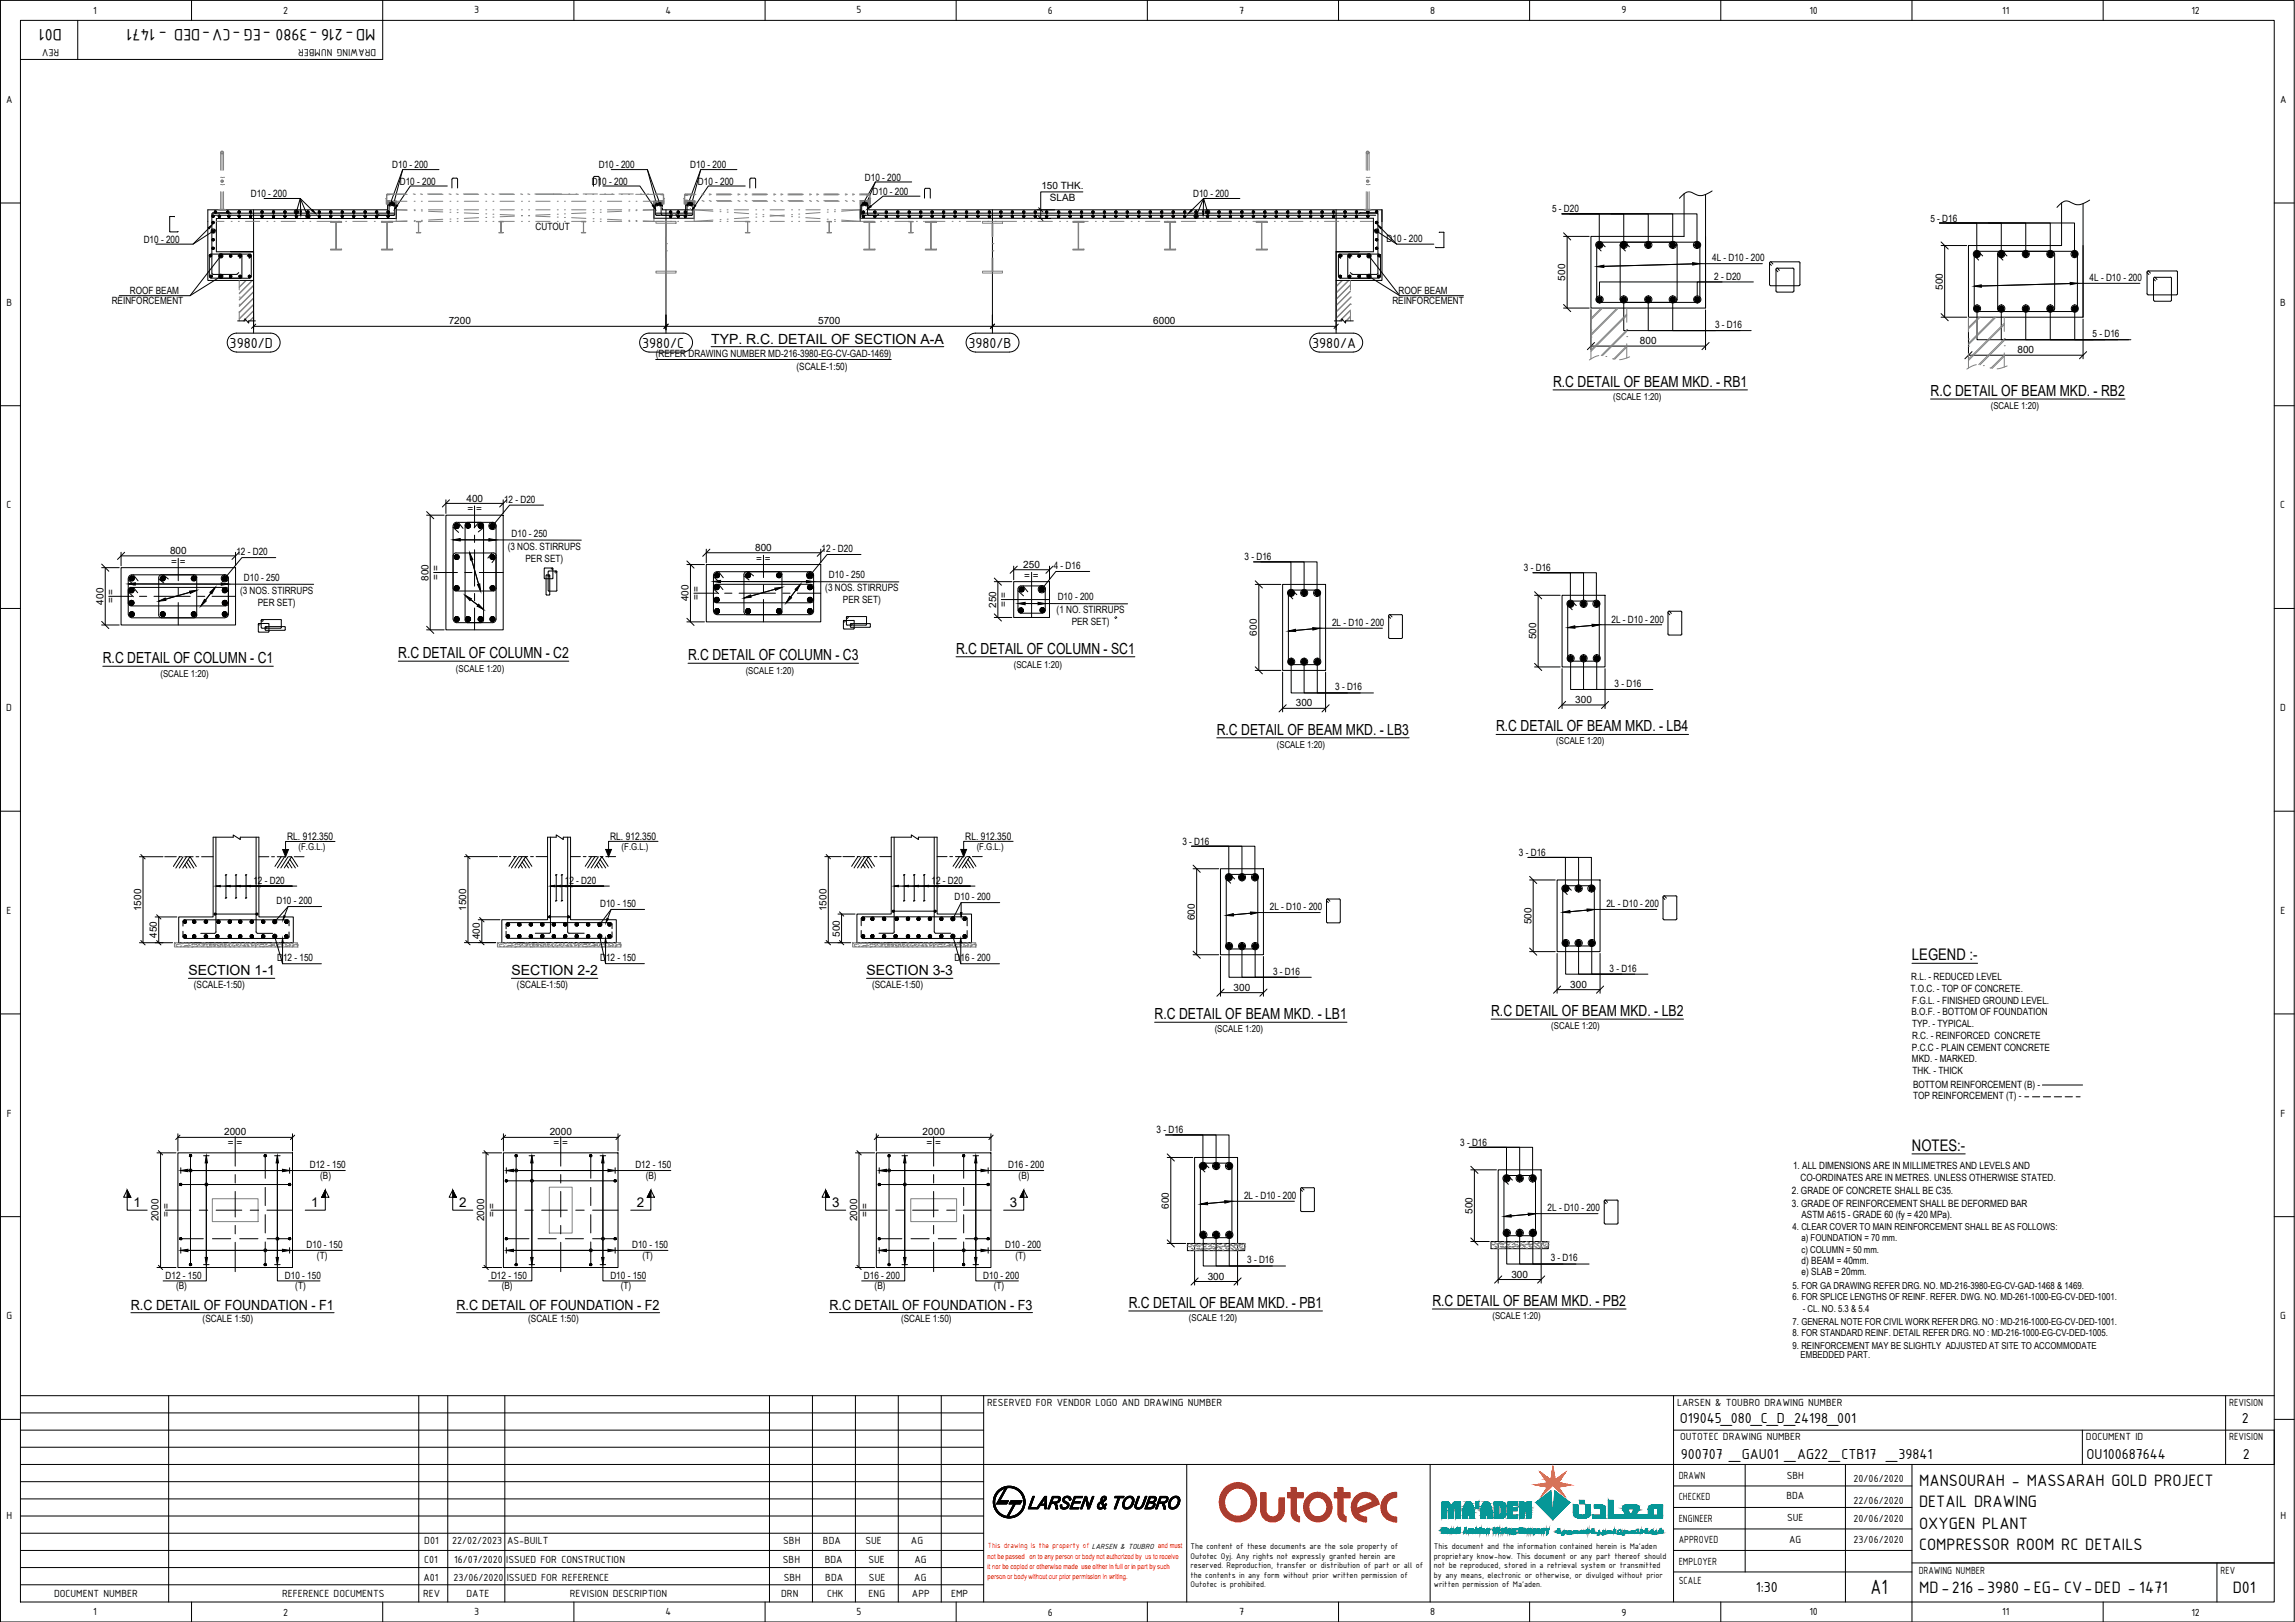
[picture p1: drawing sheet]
<svg xmlns="http://www.w3.org/2000/svg" width="841mm" height="594mm" viewBox="0 0 841 594" stroke-linecap="round" stroke-linejoin="round" font-family="sans-serif">
<defs><g id="words">
<text font-size="8.1" x="685.4" y="583.9">A1</text>
<g font-size="6.5">
<text x="22.7" y="10.6" transform="rotate(-180 22.7 10.6)">D01</text>
<text x="137.6" y="10.6" transform="rotate(-180 137.6 10.6)">MD-216 -3980 -EG -CV-DED - 1471</text>
<text x="703.3" y="544.3">MANSOURAH - MASSARAH GOLD PROJECT</text>
<text x="703.3" y="552.1">DETAIL DRAWING</text>
<text x="703.3" y="560">OXYGEN PLANT</text>
<text x="703.3" y="567.9">COMPRESSOR ROOM RC DETAILS</text>
<text x="703.3" y="583.6">MD-216 -3980 -EG- CV-DED - 1471</text>
<text x="818.2" y="583.6">D01</text>
</g>
<g font-size="5.9">
<text x="700.7" y="351.6">LEGEND :-</text>
<text x="700.7" y="421.4">NOTES:-</text>
</g>
<g font-size="5.7">
<text x="84.2" y="127.3">3980/D</text>
<text x="235.3" y="127.3">3980/C</text>
<text x="354.9" y="127.3">3980/B</text>
<text x="480.9" y="127.3">3980/A</text>
<text x="615.6" y="521.2">O19045_080_C_D_24198_001</text>
<text x="821.5" y="521.2">2</text>
<text x="615.9" y="534.3">900707 _GAU01 _AG22_CTB17 _39841</text>
<text x="764.7" y="534.3">OU100687644</text>
<text x="821.9" y="534.3">2</text>
<text x="643.5" y="583.1">1:30</text>
</g>
<g font-size="5.6">
<text x="569.1" y="141.6">R.C DETAIL OF BEAM MKD. - RB1</text>
<text x="707.5" y="145">R.C DETAIL OF BEAM MKD. - RB2</text>
<text x="350.4" y="239.4">R.C DETAIL OF COLUMN - SC1</text>
<text x="37.7" y="242.8">R.C DETAIL OF COLUMN - C1</text>
<text x="146" y="241">R.C DETAIL OF COLUMN - C2</text>
<text x="252.1" y="241.7">R.C DETAIL OF COLUMN - C3</text>
<text x="445.9" y="269">R.C DETAIL OF BEAM MKD. - LB3</text>
<text x="548.3" y="267.8">R.C DETAIL OF BEAM MKD. - LB4</text>
<text x="423.1" y="373.2">R.C DETAIL OF BEAM MKD. - LB1</text>
<text x="546.4" y="372.1">R.C DETAIL OF BEAM MKD. - LB2</text>
<text x="413.6" y="479">R.C DETAIL OF BEAM MKD. - PB1</text>
<text x="524.9" y="478.3">R.C DETAIL OF BEAM MKD. - PB2</text>
</g>
<g font-size="5.1">
<text x="260.6" y="125.9">TYP. R.C. DETAIL OF SECTION A-A</text>
<text x="69" y="357.3">SECTION 1-1</text>
<text x="187.4" y="357.2">SECTION 2-2</text>
<text x="317.5" y="357.3">SECTION 3-3</text>
<text x="48" y="479.7">R.C DETAIL OF FOUNDATION - F1</text>
<text x="167.3" y="479.7">R.C DETAIL OF FOUNDATION - F2</text>
<text x="304" y="479.7">R.C DETAIL OF FOUNDATION - F3</text>
</g>
<g font-size="4.9">
<text x="49" y="442.2">1</text>
<text x="114.1" y="442.2">1</text>
<text x="168.3" y="442.2">2</text>
<text x="233.4" y="442.2">2</text>
<text x="305" y="442.2">3</text>
<text x="370" y="442.2">3</text>
</g>
<g font-size="4.1">
<text x="34.2" y="5">1</text>
<text x="103.8" y="5.1">2</text>
<text x="173.8" y="4.9">3</text>
<text x="243.8" y="5">4</text>
<text x="313.9" y="4.9">5</text>
<text x="384" y="5.1">6</text>
<text x="454.1" y="5">7</text>
<text x="524.1" y="5">8</text>
<text x="594.2" y="4.9">9</text>
<text x="663.1" y="5">10</text>
<text x="733.7" y="5">11</text>
<text x="803.1" y="5.1">12</text>
<text x="21.7" y="17.9" transform="rotate(-180 21.7 17.9)">REV</text>
<text x="137.8" y="17.9" transform="rotate(-180 137.8 17.9)">DRAWING NUMBER</text>
<text x="2.2" y="37.7">A</text>
<text x="835.5" y="37.7">A</text>
<text x="2.4" y="112">B</text>
<text x="835.6" y="112">B</text>
<text x="2.4" y="186.2">C</text>
<text x="835.6" y="186.2">C</text>
<text x="2.3" y="260.5">D</text>
<text x="835.6" y="260.5">D</text>
<text x="2.4" y="334.7">E</text>
<text x="835.7" y="334.7">E</text>
<text x="2.5" y="409">F</text>
<text x="835.7" y="409">F</text>
<text x="2.4" y="483.2">G</text>
<text x="835.6" y="483.2">G</text>
<text x="361.8" y="514.9">RESERVED FOR VENDOR LOGO AND DRAWING NUMBER</text>
<text x="614.6" y="514.9">LARSEN &amp; TOUBRO DRAWING NUMBER</text>
<text x="816.9" y="514.9">REVISION</text>
<text x="615.7" y="527.4">OUTOTEC DRAWING NUMBER</text>
<text x="764.4" y="527.4">DOCUMENT ID</text>
<text x="816.9" y="527.4">REVISION</text>
<text x="615.2" y="541.6">DRAWN</text>
<text x="654.8" y="541.8">SBH</text>
<text x="679.3" y="542.9">20/06/2020</text>
<text x="615.2" y="549.5">CHECKED</text>
<text x="654.6" y="549.2">BDA</text>
<text x="679.3" y="550.8">22/06/2020</text>
<text x="2.4" y="556.4">H</text>
<text x="615.2" y="557.4">ENGINEER</text>
<text x="654.9" y="557.2">SUE</text>
<text x="679.3" y="557.4">20/06/2020</text>
<text x="835.7" y="556.4">H</text>
<text x="155.5" y="565.6">D01</text>
<text x="165.7" y="565.6">22/02/2023</text>
<text x="185.8" y="565.6">AS-BUILT</text>
<text x="287" y="565.6">SBH</text>
<text x="301.6" y="565.6">BDA</text>
<text x="317.1" y="565.6">SUE</text>
<text x="333.8" y="565.6">AG</text>
<text x="615.2" y="565.2">APPROVED</text>
<text x="655.7" y="565.3">AG</text>
<text x="679.3" y="565.2">23/06/2020</text>
<text x="155.4" y="572.6">C01</text>
<text x="166.4" y="572.6">16/07/2020</text>
<text x="185.5" y="572.6">ISSUED FOR CONSTRUCTION</text>
<text x="286.9" y="572.6">SBH</text>
<text x="302.2" y="572.6">BDA</text>
<text x="318.3" y="572.6">SUE</text>
<text x="335.1" y="572.6">AG</text>
<text x="615.2" y="573.1">EMPLOYER</text>
<text x="155.2" y="578.9">A01</text>
<text x="166.2" y="578.9">23/06/2020</text>
<text x="185.7" y="578.9">ISSUED FOR REFERENCE</text>
<text x="287.2" y="578.9">SBH</text>
<text x="302.4" y="578.9">BDA</text>
<text x="318.4" y="578.9">SUE</text>
<text x="335" y="578.9">AG</text>
<text x="615.2" y="580.3">SCALE</text>
<text x="703.1" y="576.3">DRAWING NUMBER</text>
<text x="813.8" y="576.3">REV</text>
<text x="19.8" y="584.9">DOCUMENT NUMBER</text>
<text x="103.4" y="584.9">REFERENCE DOCUMENTS</text>
<text x="155.1" y="584.9">REV</text>
<text x="171" y="584.9">DATE</text>
<text x="208.8" y="584.9">REVISION DESCRIPTION</text>
<text x="286.3" y="584.9">DRN</text>
<text x="303.1" y="584.9">CHK</text>
<text x="318.3" y="584.9">ENG</text>
<text x="334.2" y="584.9">APP</text>
<text x="348.6" y="584.9">EMP</text>
<text x="34.2" y="591.6">1</text>
<text x="103.8" y="591.7">2</text>
<text x="173.8" y="591.6">3</text>
<text x="243.8" y="591.6">4</text>
<text x="313.9" y="591.6">5</text>
<text x="384" y="591.7">6</text>
<text x="454.1" y="591.6">7</text>
<text x="524.1" y="591.6">8</text>
<text x="594.2" y="591.7">9</text>
<text x="663.1" y="591.6">10</text>
<text x="733.7" y="591.6">11</text>
<text x="803.1" y="591.7">12</text>
</g>
<g font-size="3.8">
<text x="105.2" y="307.6">RL. 912.350</text>
<text x="223.6" y="307.6">RL. 912.350</text>
<text x="353.7" y="307.6">RL. 912.350</text>
</g>
<g font-size="3.7">
<text x="143.7" y="61.7">D10 - 200</text>
<text x="219.4" y="61.7">D10 - 200</text>
<text x="252.9" y="61.7">D10 - 200</text>
<text x="146.5" y="67.7">D10 - 200</text>
<text x="216.9" y="67.7">D10 - 200</text>
<text x="255.7" y="67.7">D10 - 200</text>
<text x="316.9" y="66.2">D10 - 200</text>
<text x="319.7" y="71.4">D10 - 200</text>
<text x="381.6" y="69.4">150 THK.</text>
<text x="91.9" y="72.3">D10 - 200</text>
<text x="384.8" y="73.8">SLAB</text>
<text x="437.2" y="72.3">D10 - 200</text>
<text x="568.8" y="77.8">5 - D20</text>
<text x="707.4" y="81.2">5 - D16</text>
<text x="52.7" y="89">D10 - 200</text>
<text x="196.3" y="84.4">CUTOUT</text>
<text x="508.1" y="88.7">D10 - 200</text>
<text x="627.4" y="95.8">4L - D10 - 200</text>
<text x="47.6" y="107.6">ROOF BEAM</text>
<text x="512.5" y="107.6">ROOF BEAM</text>
<text x="573.6" y="102.8" transform="rotate(-90 573.6 102.8)">500</text>
<text x="628.2" y="102.7">2 - D20</text>
<text x="711.9" y="106.1" transform="rotate(-90 711.9 106.1)">500</text>
<text x="765.8" y="103">4L - D10 - 200</text>
<text x="40.9" y="111.5">REINFORCEMENT</text>
<text x="510.2" y="111.5">REINFORCEMENT</text>
<text x="164.4" y="118.8">7200</text>
<text x="299.8" y="118.8">5700</text>
<text x="422.6" y="118.8">6000</text>
<text x="628.5" y="120.2">3 - D16</text>
<text x="766.9" y="123.5">5 - D16</text>
<text x="240.3" y="130.9">(REFER DRAWING NUMBER MD-216-3980-EG-CV-GAD-1469)</text>
<text x="601" y="126.1">800</text>
<text x="739.3" y="129.4">800</text>
<text x="291.9" y="135.5">(SCALE-1:50)</text>
<text x="170.9" y="183.7">400</text>
<text x="184.7" y="184.1">12 - D20</text>
<text x="171.3" y="187.7">= =</text>
<text x="187.5" y="196.8">D10 - 250</text>
<text x="62.3" y="202.9">800</text>
<text x="86.6" y="203.3">12 - D20</text>
<text x="186.1" y="201.3">(3 NOS. STIRRUPS</text>
<text x="276.7" y="201.7">800</text>
<text x="301.1" y="202.1">12 - D20</text>
<text x="62.7" y="206.9">= =</text>
<text x="192.6" y="205.7">PER SET)</text>
<text x="277.2" y="205.7">= =</text>
<text x="375" y="208">250</text>
<text x="386.2" y="208.4">4 - D16</text>
<text x="456.1" y="205.2">3 - D16</text>
<text x="558.5" y="209.2">3 - D16</text>
<text x="89.4" y="212.7">D10 - 250</text>
<text x="157" y="212.7" transform="rotate(-90 157 212.7)">800</text>
<text x="161" y="212.4" transform="rotate(-90 161 212.4)">= =</text>
<text x="303.8" y="211.8">D10 - 250</text>
<text x="375.4" y="212">= =</text>
<text x="37.9" y="221.4" transform="rotate(-90 37.9 221.4)">400</text>
<text x="41.9" y="221" transform="rotate(-90 41.9 221)">= =</text>
<text x="88" y="217.4">(3 NOS. STIRRUPS</text>
<text x="94.5" y="221.8">PER SET)</text>
<text x="252.3" y="220.3" transform="rotate(-90 252.3 220.3)">400</text>
<text x="256.3" y="219.9" transform="rotate(-90 256.3 219.9)">= =</text>
<text x="302.4" y="216.5">(3 NOS. STIRRUPS</text>
<text x="308.9" y="221">PER SET)</text>
<text x="387.6" y="219.9">D10 - 200</text>
<text x="365" y="222.6" transform="rotate(-90 365 222.6)">250</text>
<text x="369" y="222.2" transform="rotate(-90 369 222.2)">= =</text>
<text x="387.2" y="224.6">(1 NO. STIRRUPS</text>
<text x="392.7" y="229">PER SET)</text>
<text x="460.6" y="232.8" transform="rotate(-90 460.6 232.8)">600</text>
<text x="488.1" y="229.3">2L - D10 - 200</text>
<text x="590.5" y="228">2L - D10 - 200</text>
<text x="563" y="234.2" transform="rotate(-90 563 234.2)">500</text>
<text x="591.7" y="251.6">3 - D16</text>
<text x="489.3" y="252.8">3 - D16</text>
<text x="577.3" y="257.5">300</text>
<text x="474.9" y="258.8">300</text>
<text x="433.3" y="309.4">3 - D16</text>
<text x="556.6" y="313.5">3 - D16</text>
<text x="92.8" y="323.9">12 - D20</text>
<text x="207" y="323.9">12 - D20</text>
<text x="341.4" y="323.9">12 - D20</text>
<text x="349.8" y="329.7">D10 - 200</text>
<text x="51.7" y="333.7" transform="rotate(-90 51.7 333.7)">1500</text>
<text x="101.3" y="331.1">D10 - 200</text>
<text x="170.8" y="333.7" transform="rotate(-90 170.8 333.7)">1500</text>
<text x="219.9" y="332.1">D10 - 150</text>
<text x="302.9" y="333.7" transform="rotate(-90 302.9 333.7)">1500</text>
<text x="465.4" y="333.4">2L - D10 - 200</text>
<text x="588.7" y="332.3">2L - D10 - 200</text>
<text x="437.8" y="337" transform="rotate(-90 437.8 337)">600</text>
<text x="561.2" y="338.5" transform="rotate(-90 561.2 338.5)">500</text>
<text x="57.5" y="343.5" transform="rotate(-90 57.5 343.5)">450</text>
<text x="175.9" y="344.1" transform="rotate(-90 175.9 344.1)">400</text>
<text x="307.7" y="343.1" transform="rotate(-90 307.7 343.1)">500</text>
<text x="101.6" y="352.1">D12 - 150</text>
<text x="219.9" y="352.1">D12 - 150</text>
<text x="349.8" y="352.1">D16 - 200</text>
<text x="466.5" y="357">3 - D16</text>
<text x="589.9" y="355.9">3 - D16</text>
<text x="700.4" y="358.8">R.L. - REDUCED LEVEL</text>
<text x="71" y="361.9">(SCALE-1:50)</text>
<text x="189.4" y="361.9">(SCALE-1:50)</text>
<text x="319.6" y="361.9">(SCALE-1:50)</text>
<text x="452.1" y="362.9">300</text>
<text x="575.4" y="361.8">300</text>
<text x="700.1" y="363.2">T.O.C. - TOP OF CONCRETE.</text>
<text x="700.5" y="371.7">B.O.F. - BOTTOM OF FOUNDATION</text>
<text x="700.7" y="367.7">F.G.L. - FINISHED GROUND LEVEL.</text>
<text x="700.7" y="376.2">TYP. - TYPICAL.</text>
<text x="700.7" y="380.5">R.C. - REINFORCED CONCRETE</text>
<text x="700.7" y="384.8">P.C.C - PLAIN CEMENT CONCRETE</text>
<text x="700.7" y="389">MKD. - MARKED.</text>
<text x="700.8" y="393.5">THK. - THICK</text>
<text x="701.1" y="398.3">BOTTOM REINFORCEMENT (B) -</text>
<text x="701.1" y="402.7">TOP REINFORCEMENT (T) -</text>
<text x="82.1" y="415.9">2000</text>
<text x="83.5" y="419.9">= =</text>
<text x="201.5" y="415.9">2000</text>
<text x="202.9" y="419.9">= =</text>
<text x="338.1" y="415.9">2000</text>
<text x="339.5" y="419.9">= =</text>
<text x="423.8" y="415.1">3 - D16</text>
<text x="535.1" y="419.7">3 - D16</text>
<text x="113.5" y="427.9">D12 - 150</text>
<text x="117.3" y="431.9">(B)</text>
<text x="232.8" y="427.9">D12 - 150</text>
<text x="236.6" y="431.9">(B)</text>
<text x="369.5" y="427.9">D16 - 200</text>
<text x="373.3" y="431.9">(B)</text>
<text x="657.1" y="428.3">1. ALL DIMENSIONS ARE IN MILLIMETRES AND LEVELS AND</text>
<text x="656.6" y="437.2">2. GRADE OF CONCRETE SHALL BE C35.</text>
<text x="659.8" y="432.6">CO-ORDINATES ARE IN METRES. UNLESS OTHERWISE STATED.</text>
<text x="428.3" y="442.7" transform="rotate(-90 428.3 442.7)">600</text>
<text x="455.9" y="439.2">2L - D10 - 200</text>
<text x="567.1" y="443.7">2L - D10 - 200</text>
<text x="656.7" y="442.2">3. GRADE OF REINFORCEMENT SHALL BE DEFORMED BAR</text>
<text x="58.1" y="447.3" transform="rotate(-90 58.1 447.3)">2000</text>
<text x="62.1" y="445.9" transform="rotate(-90 62.1 445.9)">= =</text>
<text x="177.5" y="447.3" transform="rotate(-90 177.5 447.3)">2000</text>
<text x="181.4" y="445.9" transform="rotate(-90 181.4 445.9)">= =</text>
<text x="314.1" y="447.3" transform="rotate(-90 314.1 447.3)">2000</text>
<text x="318.1" y="445.9" transform="rotate(-90 318.1 445.9)">= =</text>
<text x="539.6" y="444.6" transform="rotate(-90 539.6 444.6)">500</text>
<text x="660.1" y="446">ASTM A615 - GRADE 60 (fy = 420 MPa).</text>
<text x="112.4" y="457.2">D10 - 150</text>
<text x="116.2" y="461.1">(T)</text>
<text x="231.6" y="457.2">D10 - 150</text>
<text x="235.5" y="461.1">(T)</text>
<text x="368.3" y="457.2">D10 - 200</text>
<text x="372.1" y="461.1">(T)</text>
<text x="457" y="462.8">3 - D16</text>
<text x="553.8" y="467.9">300</text>
<text x="568.3" y="462">3 - D16</text>
<text x="660.2" y="462.9">d) BEAM = 40mm.</text>
<text x="660.2" y="466.9">e) SLAB = 20mm.</text>
<text x="60.7" y="468.3">D12 - 150</text>
<text x="64.5" y="472.3">(B)</text>
<text x="104.4" y="468.3">D10 - 150</text>
<text x="108.2" y="472.3">(T)</text>
<text x="180" y="468.3">D12 - 150</text>
<text x="183.9" y="472.3">(B)</text>
<text x="223.7" y="468.3">D10 - 150</text>
<text x="227.5" y="472.3">(T)</text>
<text x="316.6" y="468.3">D16 - 200</text>
<text x="320.5" y="472.2">(B)</text>
<text x="360.3" y="468.3">D10 - 200</text>
<text x="364.2" y="472.2">(T)</text>
<text x="442.6" y="468.6">300</text>
<text x="74.3" y="484.3">(SCALE 1:50)</text>
<text x="193.5" y="484.3">(SCALE 1:50)</text>
<text x="330.2" y="484.3">(SCALE 1:50)</text>
</g>
<g font-size="3.5">
<text x="591.2" y="146.4">(SCALE 1:20)</text>
<text x="729.5" y="149.7">(SCALE 1:20)</text>
<text x="371.5" y="244.5">(SCALE 1:20)</text>
<text x="58.8" y="248">(SCALE 1:20)</text>
<text x="167.1" y="246.2">(SCALE 1:20)</text>
<text x="273.3" y="246.9">(SCALE 1:20)</text>
<text x="467.9" y="273.8">(SCALE 1:20)</text>
<text x="570.3" y="272.6">(SCALE 1:20)</text>
<text x="109.4" y="311.2">(F.G.L.)</text>
<text x="227.8" y="311.2">(F.G.L.)</text>
<text x="357.9" y="311.2">(F.G.L.)</text>
<text x="445.1" y="378">(SCALE 1:20)</text>
<text x="568.5" y="376.9">(SCALE 1:20)</text>
<text x="656.9" y="450.5">4. CLEAR COVER TO MAIN REINFORCEMENT SHALL BE AS FOLLOWS:</text>
<text x="660.1" y="454.5">a) FOUNDATION = 70 mm.</text>
<text x="660.2" y="458.9">c) COLUMN = 50 mm.</text>
<text x="656.9" y="472">5. FOR GA DRAWING REFER DRG. NO. MD-216-3980-EG-CV-GAD-1468 &amp; 1469.</text>
<text x="656.9" y="476.2">6. FOR SPLICE LENGTHS OF REINF. REFER. DWG. NO. MD-261-1000-EG-CV-DED-1001.</text>
<text x="435.7" y="483.8">(SCALE 1:20)</text>
<text x="546.9" y="483">(SCALE 1:20)</text>
<text x="656.9" y="485.2">7. GENERAL NOTE FOR CIVIL WORK REFER DRG. NO : MD-216-1000-EG-CV-DED-1001.</text>
<text x="660.6" y="480.5">- CL. NO. 5.3 &amp; 5.4</text>
<text x="656.9" y="489.3">8. FOR STANDARD REINF. DETAIL REFER DRG. NO : MD-216-1000-EG-CV-DED-1005.</text>
<text x="656.9" y="494.1">9. REINFORCEMENT MAY BE SLIGHTLY ADJUSTED AT SITE TO ACCOMMODATE</text>
<text x="659.8" y="497.5">EMBEDDED PART.</text>
</g>
<g font-size="3.3">
<text x="436.2" y="567.3">The content of these documents are the sole property of</text>
<text x="525.5" y="567.3">This document and the information contained herein is Ma'aden</text>
<text x="436.2" y="570.8">Outotec Oyj. Any rights not expressly granted herein are</text>
<text x="436.2" y="574.4">reserved. Reproduction, transfer or distribution of part or all of</text>
<text x="525.5" y="570.8">proprietary know-how. This document or any part thereof should</text>
<text x="525.5" y="574.4">not be reproduced, stored in a retrieval system or transmitted</text>
<text x="436.2" y="577.8">the contents in any form without prior written permission of</text>
<text x="436.2" y="581.3">Outotec is prohibited.</text>
<text x="525.5" y="577.8">by any means, electronic or otherwise, or divulged without prior</text>
<text x="525.5" y="581.3">written permission of Ma'aden.</text>
</g>
<text font-size="2.9" fill="#f00" x="362" y="567.1">This drawing is the property of LARSEN &amp; TOUBRO and must</text>
<g font-size="2.6" fill="#f00">
<text x="361.9" y="570.9">not be passed on to any person or body not authorized by us to receive</text>
<text x="361.9" y="574.7">it nor be copied or otherwise made use either in full or in part by such</text>
<text x="361.9" y="578.5">person or body without our prior permission in writing.</text>
</g>
</g></defs>
<!-- layer: CI-EXISTING -->
<path d="M63.9 345.3h45.2v1.6h-45.2zM182.3 345.2h45.2v1.7h-45.2zM312.5 345.3h45.1v1.6h-45.1zM77.8 439.1h16.8v8.3h-16.8zM201.3 434.8h8.4v16.8h-8.4zM333.8 439.1h16.8v8.3h-16.8z" fill="none" stroke="#808080" stroke-width=".37"/>
<!-- layer: CI-NEWLINES -->
<g fill="none" stroke="#000" stroke-width=".37">
<path d="M251.2 76.8v-3.1h3.2v6.2h-14.8v-6.2h3.2v3.1h11.6M315.3 76.8v4.3M617.1 71v15.6h-34.1v26.2h42v-26.2M625 71.2v41.6M627.4 69.9a6.3 6.3 0 0 1-5.5 1.5 5.2 5.2 0 0 0-3.7-1l-2.8 2.2M755.5 74.3v15.6h-34.1v26.3h42v-26.3M763.4 74.6v41.6M765.8 73.3a6.3 6.3 0 0 1-5.5 1.5 5.2 5.2 0 0 0-3.8-1.1l-2.7 2.3M84.5 92.2h8.4h-13.6v-12.2h65.9v-6.3h-3.2v3.1h-65.8v25.9h16.7M92.9 92.2v25.3M489.6 92.2v25.3M498.1 92.2h-8.5h13.7v-12.3h-188v-6.2h3.1v3.1h188v25.9h-16.8"/>
<path d="M87.1 117.5h2.6v-.7l1.4 1.5v-.8h2.5M489 117.5h2.7v-.7l1.4 1.5v-.8h2.8M163.4 188.7h21v42h-21zM44.4 207.9h41.9v21h-41.9zM258.8 206.8h42v21h-42zM371.5 213h13.1v13.2h-13.1zM470 214.1h15.8v31.4h-15.8zM572.4 218h15.8v26.3h-15.8zM78.1 306.6h7.4v-.8l2.6 1.7v-.9h6.8v29.2h12.6v9.5h-42v-9.5h12.6zM200.7 306.6h3.1v-.8l2.6 1.7v-.9h2.7v30.3h16.7v8.3h-41.9v-8.3h16.8zM326.6 306.6h7.4v-.8l2.5 1.7v-.9h6.9v28.2h12.6v10.5h-42v-10.5h12.6zM447.3 318.2h15.7v31.5h-15.7z"/>
<path d="M570.6 322.3h15.8v26.2h-15.8zM65.2 422.2h42v42h-42zM184.5 422.2h42v42h-42zM321.1 422.2h42v42h-42zM437.8 423.9h15.7v31.5h-15.7zM549 428.5h15.8v26.2h-15.8zM437.8 455.4h-2.7v2.7h21v-2.7h-2.6M549 454.7h-2.6v2.6h21v-2.6h-2.6"/>
</g>
<!-- layer: CI-DIM -->
<g fill="none" stroke="#000" stroke-width=".37">
<path d="M97.5 72.7h12.5l4.4 4.3M100.5 72.7h9.5l.2 4.6M163.9 68.1h-13.5l-4.9 7.1M220.9 68.1h13.6l4.8 7.1M273.1 68.1h-13.5l-4.8 7.1M337.1 71.9h-13.5l-4.5 3.6M380.1 76.8h6.4M396.8 70.3h-15.4v9.7M450.6 72.7h-9.5l-.2 4.6M453.6 72.7h-12.5l-4.4 4.3M76.5 83.6l-5.8 5.8h-13.6M380.1 80h5"/>
<path d="M506.1 83.6l5.8 5.8h13.5M573 86.6h9.4M574.3 86.6v26.2M645.8 96.6h-22.9l-37.8 1M711.3 89.9h9.4M712.6 89.9v26.3M92.9 114.7v6.1M92.9 119.5h396.7M244.1 115.4v5.4M363.7 115.3v5.5M489.6 117.8v3M573 112.8h9.4"/>
<path d="M583 113.5v14.6M625 113.5v14.6M711.3 116.2h9.4M721.4 116.9v14.5M763.4 116.9v14.5M784.2 103.8h-22.9l-37.8 1M86.7 122h12.5a3.5 3.5 0 0 1 3.5 3.5 3.5 3.5 0 0 1-3.5 3.4M86.7 129h12.5M86.7 122a3.5 3.5 0 0 0-3.4 3.5 3.5 3.5 0 0 0 3.4 3.4M237.8 129h12.5M250.3 122h-12.5a3.5 3.5 0 0 0-3.4 3.5 3.5 3.5 0 0 0 3.4 3.4M250.3 122a3.5 3.5 0 0 1 3.5 3.5 3.5 3.5 0 0 1-3.5 3.4"/>
<path d="M357.5 129h12.5M357.5 128.9a3.5 3.5 0 0 1-3.5-3.4 3.5 3.5 0 0 1 3.5-3.5h12.5a3.5 3.5 0 0 1 3.4 3.5 3.5 3.5 0 0 1-3.4 3.4M483.4 122h12.5a3.5 3.5 0 0 1 3.5 3.5 3.5 3.5 0 0 1-3.5 3.4M483.4 129h12.5M483.4 122a3.5 3.5 0 0 0-3.4 3.5 3.5 3.5 0 0 0 3.4 3.4M583 126.8h42M721.4 130.1h42M156.3 188.7h6.5M157.6 188.7v42M163.4 183.1v5M163.4 184.4h21M166 197.7l13.2 .1"/>
<path d="M168.7 197.7l44.3 .1M184.4 183.1v5M37.3 207.9h6.4M38.6 207.9v21M44.4 202.3v4.9M44.4 203.6h41.9M47 213.9l67.9 .1M72.1 216.2l-13.9 4M78.9 215.2l-5.2 6.7M86.3 202.3v4.9M170.4 218l4.7 3.6M172.1 202.5l4 14"/>
<path d="M172.5 219.6l4.7 3.6M251.7 206.8h6.4M253 206.8v21M258.8 201.1v5M258.8 202.5h42M261.5 213h34M264 213l65.4 .1M284.1 215.8l-11.5 3.2M286.6 215.1l-11.5 3.2M293.3 214l-5.2 6.8M300.8 201.1v5M364.4 213h6.4"/>
<path d="M365.7 213v13.2M371.5 207.4v5M371.5 208.7h13.1M384.6 207.4v5M460 214.1h9.4M461.3 214.1v31.4M562.4 218h9.4M563.7 218v26.3M37.3 228.9h6.4M156.3 230.7h6.5M251.7 227.8h6.4M364.4 226.2h6.4"/>
<path d="M373 221l40.2 .2M481.1 230.3l-9 .9M506.6 230.1h-22.9l-8.9 .8M609 228.8h-22.9l-11.6 1.1M460 245.5h9.4M470 246.2v14.5M470 259.4h15.8M485.8 246.2v14.5M562.4 244.3h9.4M572.4 244.9v14.6M572.4 258.2h15.8M588.2 244.9v14.6"/>
<path d="M51.1 313.8h8.6M52.4 313.8v31.5M170.2 313.7h12.1M171.5 313.7v31.5M302.3 313.7h6M303.5 313.7v31.6M437.2 318.2h9.4M438.5 318.2v31.5M56.9 335.8h7.9M58.2 335.8v9.5M80.7 324.5h28.1M105.6 332l-1.3 3.4"/>
<path d="M175.3 336.9h7.9M176.6 336.9v8.3M203.3 324.5h20M223.9 333.1l-1.2 3.3M307.1 334.8h6.3M308.4 334.8v10.5M329.2 324.5h28.1M352.2 330.6v3.6M483.8 334.2h-22.9l-11.5 1.1M560.5 322.3h9.4M561.8 322.3v26.2M581.6 333.3l-8.9 .9"/>
<path d="M607.1 333.1h-22.9l-8.9 .8M51.1 345.3h12.1M103.5 345.3v7.7M170.2 345.2h11.5M221.9 345.2v7.7M302.3 345.3h9.5M352.1 345.3v7.7M437.2 349.7h9.4M447.3 350.3v14.6M463 350.3v14.6M560.5 348.5h9.4M570.6 349.2v14.6"/>
<path d="M586.4 349.2v14.6M447.3 363.6h15.7M570.6 362.5h15.8M65.2 415.3v6.3M65.2 416.6h42M107.2 415.3v6.3M184.5 416.6h42M184.5 415.3v6.3M226.5 415.3v6.3M321.1 416.6h42M321.1 415.3v6.3M363.1 415.3v6.3"/>
<path d="M57.5 422.2h7M58.8 422.2v42M66.3 427.7v2M66.3 428.7h60.2M74.6 423.3h2M75.6 423.3v45.9h-15.8M100.6 423.3h2.1M101.6 423.3v45.9h15.7M106.1 427.7v2M176.8 422.2h7.1M178.1 422.2v42M185.5 428.7h60.3"/>
<path d="M185.5 427.7v2M193.9 423.3h2M194.9 423.3v45.9h-15.8M219.9 423.3h2.1M220.9 423.3v45.9h15.7M225.4 427.7v2M313.5 422.2h7M314.8 422.2v42M322.2 428.7h60.3M322.2 427.7v2M330.5 423.3h2.1M331.6 423.3v45.9h-15.8"/>
<path d="M356.6 423.3h2M357.6 423.3v45.9h15.6M362.1 427.7v2M427.7 423.9h9.4M429 423.9v31.5M474.3 440h-22.9l-11.5 1M539 428.5h9.4M540.3 428.5v26.2M66.3 457v2M66.3 458h59.1M106.1 457v2M185.5 458h59.3"/>
<path d="M185.5 457v2M225.4 457v2M322.2 458h59.2M322.2 457v2M362.1 457v2M427.7 455.4h6.8M437.8 456.1v14.6M453.5 456.1v14.6M539 454.7h6.8M549 455.4v14.6M560.1 444.8l-9 .8M564.8 455.4v14.6"/>
<path d="M585.6 444.5h-22.9l-8.9 .9M57.5 464.2h7M74.6 463.2h2M100.6 463.2h2.1M176.8 464.2h7.1M193.9 463.2h2M219.9 463.2h2.1M313.5 464.2h7M330.5 463.2h2.1M356.6 463.2h2M437.8 469.4h15.7M549 468.6h15.8"/>
<circle cx="69.8" cy="428.7" r=".53"/>
<circle cx="75.6" cy="433.8" r=".53"/>
<circle cx="189.2" cy="428.7" r=".53"/>
<circle cx="194.9" cy="432.5" r=".53"/>
<circle cx="325.8" cy="428.7" r=".53"/>
<circle cx="331.6" cy="433.8" r=".53"/>
<circle cx="97.2" cy="458" r=".53"/>
<circle cx="101.7" cy="453.7" r=".53"/>
<circle cx="216.5" cy="458" r=".53"/>
<circle cx="221" cy="453.7" r=".53"/>
<circle cx="353.2" cy="458" r=".53"/>
<circle cx="357.6" cy="453.7" r=".53"/>
</g>
<!-- layer: 0 -->
<g fill="none" stroke="#000" stroke-width=".37">
<path d="M96.8 72.7h13.2l-1.2 4.2M110 72.7l2.5 5.8M147.6 62.1l-4.3 11.8M160.9 62.1h-13.3l-3.1 11.8M224 62.1h13.2l3.2 11.8M237.2 62.1l4.4 11.8M256.8 62.1l-4.4 11.8M270 62.1h-13.2l-3.1 11.8M320.8 66.6l-4.2 7.4M334.1 66.6h-13.3l-3 7.3M380.6 79.2l1.6 1.6M380.6 76.1l1.6 1.6"/>
<path d="M441.1 72.7l-2.5 5.8M454.4 72.7h-13.3l1.2 4.2M572.4 78.3h13.7v10.1M572.4 78.3h31.6v10.1M572.4 78.3h22.6v10.1M575.1 78.3h46.8v10.1M590.3 78.3h22.7v10.1M77.4 85.1l-6.7 4.3M80.4 94.3l-10.8 14M502.2 94.3l10.8 14M505.2 85.1l6.7 4.3M573 85.3l2.6 2.6"/>
<path d="M710.7 81.7h13.7v10.1M710.7 81.7h31.7v10.1M710.7 81.7h22.7v10.1M711.3 88.6l2.7 2.6M713.4 81.7h46.8v10.1M728.7 81.7h22.6v10.1M80.3 101.7l-10.7 6.6h-25.9M93.7 118.7l-1.5 1.6M244.9 118.7l-1.6 1.6M364.5 118.7l-1.6 1.6M490.4 118.7l-1.5 1.6M502.3 101.7l10.7 6.6h23.3"/>
<path d="M573 111.5l2.6 2.6M595 111v10.1h33.7M604 111v10.1h33.7M613 111v10.1h28.7M631.1 103.3h-45v5.1M642.5 103.3h-20.5v5.1M711.3 114.9l2.7 2.6M724.5 114.4v10h46.9M733.4 114.4v10h33.7M742.4 114.4v10h33.7M751.3 114.4v10h28.8M760.3 114.4v10h20.6"/>
<path d="M240.3 131.7h86.3M260.6 127h85.3M584.3 125.4l-2.6 2.7M626.3 125.4l-2.6 2.7M722.7 128.8l-2.7 2.6M764.7 128.8l-2.7 2.6M569.1 142.8h71.3M707.5 146.1h71.2M156.3 187.4l2.7 2.6M164.7 183.1l-2.6 2.6M185.7 183.1l-2.6 2.6M199.2 185h-12.5l-5.4 6.7"/>
<path d="M37.3 206.6l2.6 2.6M45.7 202.3l-2.6 2.6M87.6 202.3l-2.6 2.6M101 204.2h-12.4l-5.4 6.6M251.7 205.5l2.6 2.6M260.1 201.1l-2.6 2.7M302.1 201.1l-2.6 2.7M315.5 203.1h-12.4l-5.5 6.6M364.4 211.7l2.6 2.6M372.8 207.4l-2.6 2.6M385.9 207.4l-2.6 2.6M399.3 209.3h-12.4l-4.3 5.5"/>
<path d="M460 212.7l2.6 2.7M462.1 205.8h20.5v10.1M473.1 215.9v-10.1h-13.7h18.5v10.1M562.4 216.7l2.6 2.6M564.4 209.8h20.6v10.1M575.5 219.9v-10.1h-13.7h18.5v10.1M37.3 227.6l2.6 2.6M156.3 229.4l2.7 2.6M251.7 226.5l2.6 2.6M364.4 224.8l2.6 2.7M37.7 244h62.5M146 242.2h62.4"/>
<path d="M252.1 242.9h62.5M350.4 240.6h65.5M460 244.2l2.6 2.6M471.3 258.1l-2.6 2.6M473.2 243.7v10.1h20.6M477.9 243.7v10.1h20.6M482.7 243.7v10.1h20.6M487.1 258.1l-2.6 2.6M562.4 243l2.6 2.6M573.7 256.9l-2.6 2.6M575.6 242.5v10h20.5M580.3 242.5v10h20.6"/>
<path d="M585.1 242.5v10h20.6M589.5 256.9l-2.6 2.6M445.9 270.2h70.5M548.3 269h70.5M51.6 313l1.6 1.6M60.4 313.8h4.2M65.6 313.8h1M65.8 313.8l-2.3 3.5M67.1 313.8l-2.7 4.1M67.7 313.8h3.1M67.7 316.8l.8 1.1M68.4 313.8l-2.7 4.1"/>
<path d="M68.4 315.7l1.4 2.2M69 314.8l2 3.1M71.8 313.8h1.1M71.9 317.3l-2.3-3.5-2.6 4.1M73.9 313.8h4.2M94.9 313.8h3.6M99.5 313.8h1.1M101.6 313.8h3.1M103 313.8l-2.2 3.5M104.3 313.8l-2.7 4.1M104.9 316.7l.8 1.2M105.6 313.8l-2.7 4.1"/>
<path d="M105.6 315.7l1.4 2.2M105.7 313.8h1.1M106.2 314.8l2 3.1M107.8 313.8h3.6M109.1 317.3l-2.3-3.5-2.6 4.1M122.8 308.2h-18.2v5.6M170.7 313l1.6 1.6M183 313.7h4.2M188.2 313.7h1M188.8 313.8l-2.3 3.5M190.1 313.8l-2.7 4.1M190.2 313.7h3.2"/>
<path d="M190.7 316.7l.8 1.2M191.3 313.8l-2.6 4.1M191.3 315.7l1.4 2.2M192 314.8l2 3.1M194.4 313.7h1.1M194.9 317.3l-2.3-3.5-2.7 4.1M196.5 313.7h4.2M209.1 313.7h3.6M213.7 313.7h1.1M215.8 313.7h3.1M216.7 313.8l-2.2 3.5M218 313.8l-2.7 4.1"/>
<path d="M218.7 316.7l.7 1.2M219.3 313.8l-2.7 4.1M219.3 315.7l1.4 2.2M219.9 313.7h1.1M219.9 314.8l2.1 3.1M222 313.7h3.6M222.8 317.3l-2.2-3.5-2.7 4.1M241.1 308.2h-18.1v5.5M302.8 313l1.5 1.6M308.9 313.7h4.2M314.2 313.7h1M314.4 313.8l-2.3 3.5"/>
<path d="M315.6 313.8l-2.6 4.1M316.2 313.7h3.1M316.3 316.7l.7 1.2M316.9 313.8l-2.7 4.1M316.9 315.7l1.4 2.2M317.5 314.8l2.1 3.1M320.4 313.7h1M320.5 317.3l-2.3-3.5-2.7 4.1M322.4 313.7h4.2M343.4 313.7h3.6M348.1 313.7h1M350.1 313.7h3.1"/>
<path d="M351.6 313.8l-2.4 3.5M352.8 313.8l-2.7 4.1M353.4 316.7l.8 1.2M354.1 313.8l-2.7 4.1M354.1 315.7l1.4 2.2M354.3 313.7h1M354.7 314.8l2 3.1M356.3 313.7h3.7M357.6 317.3l-2.3-3.5-2.6 4.1M371.3 308.2h-18.2v5.5M437.2 316.9l2.6 2.6M439.3 309.9h20.6v10.1"/>
<path d="M562.6 314h20.6v10.1M57.4 335l1.6 1.6M117.9 332h-12.3l-4.4 5M175.8 336.1l1.6 1.6M236.2 333.1h-12.3l-3.6 4.9M307.6 334l1.6 1.5M366.4 330.6h-14.2l-2.7 5.2M450.3 320v-10.1h-13.7h18.5v10.1M560.5 321l2.7 2.6M573.7 324.1v-10.1h-13.8h18.6v10.1M51.6 344.5l1.6 1.6M57.4 344.5l1.6 1.6"/>
<path d="M69 358.3h31.7M100.9 343.7l2.6 9.3h14.3M170.7 344.5l1.6 1.5M175.8 344.5l1.6 1.5M187.4 358.3h31.7M220 343.7l1.9 9.2h14.2M302.8 344.5l1.5 1.5M307.6 344.5l1.6 1.5M317.5 358.3h31.7M349.4 343.7l2.7 9.3h14.2M437.2 348.4l2.6 2.6M450.4 347.9v10h20.6"/>
<path d="M455.1 347.9v10h20.6M460 347.9v10h20.5M560.5 347.2l2.7 2.7M573.7 346.7v10.1h20.6M578.5 346.7v10.1h20.6M583.3 346.7v10.1h20.6M700.7 352.8h24M423.1 374.4h70.5M448.6 362.3l-2.7 2.6M464.3 362.3l-2.6 2.6M546.4 373.3h70.5M571.9 361.2l-2.6 2.6"/>
<path d="M587.7 361.2l-2.7 2.6M66 415.8l-1.6 1.6M108 415.8l-1.6 1.6M185.3 415.8l-1.6 1.6M227.3 415.8l-1.6 1.6M321.9 415.8l-1.5 1.6M363.9 415.8l-1.5 1.6M429.8 415.7h20.6v10.1M46.6 435.9v7.3h7.3M46.6 435.9l1.3 2.6h-2.6zM58 421.4l1.6 1.6M119.2 435.9v7.3h-7.4"/>
<path d="M119.2 435.9l1.3 2.6h-2.6zM165.9 435.9v7.3h7.4M165.9 435.9l1.3 2.6h-2.6zM177.4 421.4l1.5 1.6M238.5 435.9v7.3h-7.4M238.5 435.9l1.3 2.6h-2.6zM302.6 435.9v7.3h7.3M302.6 435.9l1.3 2.6h-2.7zM314 421.4l1.6 1.6M375.2 435.9v7.3h-7.4M375.2 435.9l1.3 2.6h-2.7zM427.7 422.6l2.7 2.7"/>
<path d="M440.8 425.8v-10.1h-13.7h18.5v10.1M539 427.2l2.6 2.6M541.1 420.2h20.5v10.1M552.1 430.3v-10.1h-13.7h18.5v10.1M700.7 422.6h19.5M427.7 454.1l2.7 2.6M440.9 453.6v10.1h20.6M445.6 453.6v10.1h20.7M450.5 453.6v10.1h20.6M539 453.4l2.6 2.6M552.2 452.9v10.1h20.6M556.9 452.9v10.1h20.6"/>
<path d="M561.7 452.9v10.1h20.6M58 463.4l1.6 1.6M177.4 463.4l1.5 1.6M314 463.4l1.6 1.6M439.1 468.1l-2.6 2.6M454.8 468.1l-2.6 2.6M524.9 479.4h71M550.3 467.3l-2.6 2.7M566.1 467.3l-2.6 2.7M48 480.8h74.4M167.3 480.8h74.4M304 480.8h74.4"/>
<path d="M413.6 480.2h71"/>
<circle cx="108.6" cy="77.6" r=".78"/>
<circle cx="112.8" cy="79.2" r=".78"/>
<circle cx="143" cy="74.6" r=".78"/>
<circle cx="144.3" cy="74.6" r=".78"/>
<circle cx="240.6" cy="74.6" r=".78"/>
<circle cx="241.9" cy="74.6" r=".78"/>
<circle cx="252.2" cy="74.6" r=".78"/>
<circle cx="253.5" cy="74.6" r=".78"/>
<circle cx="316.2" cy="74.6" r=".78"/>
<circle cx="317.5" cy="74.6" r=".78"/>
<circle cx="438.3" cy="79.2" r=".78"/>
<circle cx="442.5" cy="77.6" r=".78"/>
<circle cx="78.1" cy="84.6" r=".78"/>
<circle cx="80.9" cy="93.7" r=".78"/>
<circle cx="501.7" cy="93.7" r=".78"/>
<circle cx="504.5" cy="84.6" r=".78"/>
<circle cx="586.1" cy="89.7" r="1.31"/>
<circle cx="595.1" cy="89.7" r="1.31"/>
<circle cx="604" cy="89.7" r="1.31"/>
<circle cx="613" cy="89.7" r="1.31"/>
<circle cx="621.9" cy="89.7" r="1.31"/>
<circle cx="724.4" cy="93.1" r="1.31"/>
<circle cx="733.4" cy="93.1" r="1.31"/>
<circle cx="742.4" cy="93.1" r="1.31"/>
<circle cx="751.3" cy="93.1" r="1.31"/>
<circle cx="760.2" cy="93.1" r="1.31"/>
<circle cx="80.9" cy="101.2" r=".78"/>
<circle cx="501.7" cy="101.2" r=".78"/>
<circle cx="586.2" cy="109.7" r="1.31"/>
<circle cx="595" cy="109.7" r="1.31"/>
<circle cx="604" cy="109.7" r="1.31"/>
<circle cx="613" cy="109.7" r="1.31"/>
<circle cx="622" cy="109.7" r="1.31"/>
<circle cx="724.5" cy="113" r="1.31"/>
<circle cx="733.4" cy="113" r="1.31"/>
<circle cx="742.4" cy="113" r="1.31"/>
<circle cx="751.4" cy="113" r="1.31"/>
<circle cx="760.3" cy="113" r="1.31"/>
<circle cx="180.5" cy="192.6" r="1.31"/>
<circle cx="82.4" cy="211.8" r="1.29"/>
<circle cx="296.8" cy="210.7" r="1.29"/>
<circle cx="381.8" cy="215.8" r="1.33"/>
<circle cx="473.1" cy="217.2" r="1.29"/>
<circle cx="477.9" cy="217.2" r="1.29"/>
<circle cx="482.7" cy="217.2" r="1.29"/>
<circle cx="575.5" cy="221.2" r="1.31"/>
<circle cx="580.3" cy="221.2" r="1.31"/>
<circle cx="585" cy="221.2" r="1.31"/>
<circle cx="473.2" cy="242.4" r="1.29"/>
<circle cx="477.9" cy="242.4" r="1.29"/>
<circle cx="482.7" cy="242.4" r="1.29"/>
<circle cx="575.6" cy="241.1" r="1.31"/>
<circle cx="580.3" cy="241.1" r="1.31"/>
<circle cx="585.2" cy="241.1" r="1.31"/>
<circle cx="100.7" cy="337.6" r=".78"/>
<circle cx="219.8" cy="338.6" r=".78"/>
<circle cx="349.2" cy="336.5" r=".78"/>
<circle cx="450.3" cy="321.3" r="1.31"/>
<circle cx="455.1" cy="321.3" r="1.31"/>
<circle cx="459.9" cy="321.3" r="1.31"/>
<circle cx="573.7" cy="325.4" r="1.31"/>
<circle cx="578.5" cy="325.4" r="1.31"/>
<circle cx="583.2" cy="325.4" r="1.31"/>
<circle cx="100.7" cy="342.9" r=".78"/>
<circle cx="219.8" cy="342.9" r=".78"/>
<circle cx="349.2" cy="342.9" r=".78"/>
<circle cx="450.4" cy="346.5" r="1.31"/>
<circle cx="455.2" cy="346.5" r="1.31"/>
<circle cx="460" cy="346.5" r="1.31"/>
<circle cx="573.8" cy="345.4" r="1.31"/>
<circle cx="578.5" cy="345.4" r="1.31"/>
<circle cx="583.3" cy="345.4" r="1.31"/>
<circle cx="440.8" cy="427.1" r="1.33"/>
<circle cx="445.7" cy="427.1" r="1.33"/>
<circle cx="450.4" cy="427.1" r="1.33"/>
<circle cx="552.1" cy="431.6" r="1.33"/>
<circle cx="556.9" cy="431.6" r="1.33"/>
<circle cx="561.7" cy="431.6" r="1.33"/>
<circle cx="441" cy="452.3" r="1.33"/>
<circle cx="445.7" cy="452.3" r="1.33"/>
<circle cx="450.5" cy="452.3" r="1.33"/>
<circle cx="552.2" cy="451.6" r="1.33"/>
<circle cx="556.9" cy="451.6" r="1.33"/>
<circle cx="561.7" cy="451.6" r="1.33"/>
</g>
<!-- layer: CL -->
<g fill="none" stroke="#000" stroke-width=".37">
<path d="M86.2 416.4v10.7M205.5 416.4v10.7M342.1 416.4v10.7M86.2 430.2v3.1M86.2 436.4v9.3M205.5 430.2v3.1M205.5 436.4v9.3M342.1 430.2v3.1M342.1 436.4v9.3M60.6 443.2h9.3M73 443.2h3.1M79.2 443.2h9.4"/>
<path d="M86.2 448.8v3.1M86.2 455v10.8M91.7 443.2h3.1M97.8 443.2h9.4M179.9 443.2h9.4M192.3 443.2h3.1M198.5 443.2h9.4M205.5 448.8v3.1M205.5 455v10.8M211 443.2h3.1M217.2 443.2h9.3M315.1 443.2h10.1"/>
<path d="M328.3 443.2h3M334.4 443.2h9.4M342.1 448.8v3.1M342.1 455v10.8M346.9 443.2h3.1M353.1 443.2h10"/>
</g>
<!-- layer: CI-DIM -->
<g fill="#000" stroke="#000" stroke-width=".37">
<path d="M109.9 77.3l.5-.1-.2 1.6zM114.2 77.2l.4-.4 .9 1.3zM145.3 75.1l.5 .3-1.1 1.1zM239.1 75.4l.4-.3 .7 1.4zM254.6 75.1l.4 .3-1.1 1.1zM318.9 75.3l.4 .4-1.4 .8zM436.5 76.8l.4 .4-1.3 .9zM440.7 77.2l.5 .1-.3 1.5zM76.3 83.4l1.3-1-.9 1.3zM505 82.4l1.2 1-.3 .3zM585.1 97.6l2.7-.5v.9zM620.3 96.2l2.6 .4-2.6 .5z"/>
<path d="M723.5 104.8l2.6-.5v.9zM758.6 103.4l2.7 .4-2.6 .5zM166 197.7l2.7-.5v.9zM179.2 197.3l2.6 .5-2.6 .4zM47 213.9l2.6-.4v.8zM58.2 220.2l2.3-1.2 .3 .9zM69.5 216.5l2.6-.3-2.4 1.2zM76.9 216.9l2-1.7-1.3 2.3zM81.1 213.5l2.6 .4-2.6 .4zM170.4 218l2.4 1.3-.6 .7zM172.1 202.5l1.2 2.4-.9 .3zM175 214.1l.8-.3 .3 2.7z"/>
<path d="M261.5 213l2.6-.4-.1 .8zM272.6 219l2.4-1.1 .3 .9zM283.9 215.4l2.7-.3-2.4 1.1zM289.4 218.4l.7 .6-2 1.8zM291.4 215.8l1.9-1.8-1.2 2.3zM295.5 212.6l2.7 .4-2.7 .5zM74.9 219.6l.7 .5-1.9 1.8zM175.4 221.3l1.8 1.9-2.4-1.2zM373 221l2.7-.4v.9zM380.4 220.6l2.6 .5-2.6 .4zM472.1 231.2l2.6-.7 .1 .8zM481 229.9l2.7 .2-2.6 .7z"/>
<path d="M574.5 229.9l2.6-.7 .1 .9zM583.4 228.7l2.7 .1-2.6 .7zM79.1 324.5l1.6-.2v.5zM82.8 324.5l1.6-.2v.5zM86.5 324.5l1.6-.2v.5zM90.2 324.5l1.5-.2v.5zM93.9 324.5l1.5-.2v.5zM104.1 335.3l.4 .2-.8 1.4zM201.7 324.5l1.6-.3v.6zM203.8 324.5l1.6-.3v.6zM205.9 324.5l1.6-.3v.6zM208 324.5l1.6-.3v.6z"/>
<path d="M222.4 336.4l.5 .1-.8 1.4zM327.7 324.5l1.5-.3v.6zM331.3 324.5l1.6-.3v.6zM335 324.5l1.6-.3v.6zM338.7 324.5l1.6-.3v.6zM342.3 324.5l1.6-.3v.6zM352 334.2h.5l-.3 1.6zM449.4 335.3l2.6-.7v.9zM458.3 334l2.6 .2-2.6 .7zM572.7 334.2l2.6-.7 .1 .9zM581.6 332.9l2.6 .2-2.5 .7zM103.5 343.7l.3 1.6h-.5z"/>
<path d="M221.9 343.7l.3 1.5h-.5zM352.1 343.7l.2 1.6h-.5zM66.3 428.7l2.6-.4v.8zM75.6 423.3l.4 2.6h-.8zM101.6 423.3l.5 2.6h-.9zM103.5 428.3l2.6 .4-2.6 .4zM185.5 428.7l2.7-.4v.8zM194.9 423.3l.5 2.6h-.9zM220.9 423.3l.5 2.6h-.9zM222.8 428.3l2.6 .4-2.6 .4zM322.2 428.7l2.6-.4v.8zM331.6 423.3l.4 2.6h-.9z"/>
<path d="M357.6 423.3l.4 2.6h-.8zM359.5 428.3l2.6 .4-2.6 .4zM448.8 439.8l2.6 .2-2.5 .7zM66.3 458l2.6-.4v.8zM103.5 457.6l2.6 .4-2.6 .4zM185.5 458l2.7-.4v.8zM222.8 457.6l2.6 .4-2.6 .4zM322.2 458l2.6-.4v.8zM359.5 457.6l2.6 .4-2.6 .4zM439.9 441l2.6-.6 .1 .9zM551.1 445.6l2.6-.7 .1 .9zM560 444.3l2.7 .2-2.6 .7z"/>
<path d="M75.2 460.6h.8l-.4 2.6zM101.2 460.6h.9l-.5 2.6zM194.5 460.6h.9l-.5 2.6zM220.5 460.6h.9l-.5 2.6zM331.1 460.6h.9l-.4 2.6zM357.2 460.6h.8l-.4 2.6z"/>
</g>
<!-- layer: Rein. -->
<g fill="none" stroke="#000" stroke-width=".37">
<path d="M62.2 79.4v5.4M62.3 79.3h1.5M62.3 79.3l-.1 .1M63.8 79.3h.1M63.9 79.3l.1 .1M77.6 78.4v21.7M78.1 78.1h66.3M78.7 78.8h65.8M84.7 78.3l-.6-.4h-6l-.4 .5M138.4 78.6l.3 .2M138.7 78.7l.3 .1M142.6 74.6v3.8l-.4 .4"/>
<path d="M142.6 74.6l.4-.4 1.6 .2 .1 4-.4 .4M166 65.2l1.6 .2 .1 3.4M166.1 65.2l-.4 .5-.1 3.1M217.9 64.6l1.6 .2 .1 3.4M217.9 64.6l-.4 .4v3.2M240.2 74.6v3.8M240.2 78.4l.4 .4M240.2 74.6l.4-.4 1.6 .2 .1 4M240.5 78.1h13.1M240.5 78.8h13.1M242.3 78.4l.4 .4M246.2 78.7l-.3 .1"/>
<path d="M246.4 78.6l-.2 .2M247.6 78.6l.3 .2M247.9 78.7l.2 .1M253.4 74.2l-1.5 .2-.1 4-.4 .4M253.5 74.2l.4 .4v3.8l-.4 .4M274.8 65.7v3.1M274.8 65.7l.4-.5 1.6 .2 .1 3.4M315.8 78.1h189M315.8 78.8h188.3M316.2 74.2l1.6 .2 .1 4 .4 .4M316.2 74.2l-.4 .4v3.8l.4 .4M321.8 78.7l-.3 .1"/>
<path d="M322 78.6l-.2 .2M338.8 69.4v3.2M338.8 69.4l.4-.4h1.3l.4 .4M340.9 69.4v3.2M497.9 78.3l.6-.4h6l.4 .2 .1 22M62.2 84.8l3 .1M65.3 84.8l-.1 .1M76.7 93.7v7.5M80.8 93.1l-.5 .4 .1 8.2 .4 .2h7.4l.4-.4v-8l-.4-.4M87.5 99.8l-.5 .6M87.9 93.1l-.7 .7M88.6 93.8l-.7 .8"/>
<path d="M91.3 93.1l-.7 .7M91.7 93.1h-14.3l-.6 .6M91.7 93.1l.4 .4v7.8l-.4 .5-14.4 .1M92.1 93.8l-.8 .8M490.5 93.8l.8 .8M490.9 93.1h14.6l.4 .6v7.5l-.6 .6M490.9 93.1l-.4 .4v7.8l.4 .5 14.3 .1M491.3 93.1l.7 .7M493.9 93.5v8M493.9 93.8l.8 .8M494.3 93.1l-.4 .4M494.7 93.1l.7 .7"/>
<path d="M494.8 99.8l.6 .6M501.9 93.1l.4 .4v8l-.4 .4M527.4 85.1h.1M527.5 85.1l1.7 .1-.1 5.5-3-.2M585.1 90.2l1.6 1.7M586.6 88.7l1.6 1.7M593.7 89.9l1.9 2M594.8 88.7l-.6 .2-.5 .9 .1 19.9 .2 .6 .8 .4M595.4 88.7l1.7 1.7M613.6 88.7l.6 .2 .4 .8v20l-.4 .8-.6 .2M648.5 96.5l.6 .7M648.8 95.9l10.6 .1 .2 8.2-.4 .4-10.4 .1"/>
<path d="M648.9 95.9l-.4 .4v7.9l.4 .4M649 95.9l.7 .8M650.8 98.8l.7 .7M651.4 98.2l.7 .8M723.5 93.5l1.6 1.8M724.2 92l36.6 .1 .5 .7v20.5M724.3 92l-.6 .3-.2 .5v20.5M724.9 92l1.7 1.7M732.1 93.2l1.9 2.1M733.1 92l-.8 .5-.2 .6v19.9l.2 .6 .8 .5M733.8 92l1.7 1.7M751.9 92l.6 .2 .4 .9v19.9l-.4 .9-.6 .2"/>
<path d="M786.8 99.8l.7 .8M787.2 99.2l10.6 .1 .2 8.3-.4 .4M787.2 99.2l-.4 .5v7.9l.4 .4M787.3 99.2l.7 .8M76.8 101.2l.6 .6M77.7 100.1l.4 .4 8.9-.1M493.9 101.5l.4 .4M505 100.1l-.5 .4-9.1-.1M585.9 110.8h36.2M585.9 110.7l-.5-.2-.3-.5v-20.5l.3-.6 .5-.2 36.6 .1 .4 .7v20.4l-.2 .6-.5 .2M651.2 107h5.8M651.2 106.9l-.4-.4v-7.9l.4-.4 6.1 .2 .1 8.2-.4 .3"/>
<path d="M723.5 113.3l.2 .5 .6 .3M761.3 113.3l-.2 .5-.6 .3h-36.3M787.2 108h10.4M789.2 102v7.9M789.2 102.2l.7 .7M789.2 109.9l.4 .4h5.8l.4-.4M789.6 101.6h5.8M789.6 101.5l-.4 .4M789.7 101.6l.7 .8M795.4 101.5l.4 .4-.1 8M166 192.6v34.2M166 193.1l2.1 1.9"/>
<path d="M166.1 192.6l.5-1.1 .8-.2h13.5l.6 .5 .3 .8M167.9 191.3l1.8 2.2M171.5 191.3l-.9 .4-.2 .7v34.6l.2 .6 .9 .5M175.5 191.3l-1.7 2M176.2 191.3l.8 .4 .2 .7v34.6l-.2 .6-.8 .5M177.2 193.3l-1.9 1.5M181.8 192.6l-.1 34.6-.4 .6-.8 .3h-13.1l-.8-.3-.5-1.1M47 212.4l2 1.8M47 216.8l1.9 1.8M48.9 210.5l1.7 2.2M48.9 215.2l1.6 1.9M58.2 211.6v13.6l.2 .6 .8 .4"/>
<path d="M58.2 212.1l1.8 1.4M59.2 210.5l-.8 .5-.2 .6M59.8 210.5l1.9 1.6M71.1 210.5l.8 .5 .2 .6M72.1 211.6v13.6l-.2 .6-.8 .4M82.7 215.2l-34.7-.1-.8 .4-.2 .6M82.7 215.1l.8 .4 .2 .6M166.1 215.4l.2 .6 .8 .5h13.7l.8-.5 .2-.6M167.1 202.5h13.7M167.1 202.5l-.8 .4-.2 .6M180.3 202.5l-1.5 1.9M180.8 202.5l.8 .4 .2 .6"/>
<path d="M181.8 204.2l-1.5 1.9M199.6 212h2.8M199.7 211.9l-.3-.1 .2-3.8 3 .1v3.6l-.2 .2M200.1 210.8v6.9M200.2 217.7l.1 .2M200.2 210.8l.1-.2 1.2 .2v6.9M200.3 217.9h1M201.1 210.6l-.4 .4M201.5 217.7l-.2 .2M201.5 211l-.5 .3M202.3 208l-.3 .4M202.6 208.4l-.3 .4"/>
<path d="M203.7 209.1l-.4 .5M203.8 209.1l-2.8 .2-.1 7 .3 .2h2.6M203.8 209.1l.3 .3M204 209.4v6.9M204 209.5l-.4 .4M204.1 216.2l-.3 .3M261.5 215l.2-.6 .8-.4h34.6l.9 .4 .2 .6M261.5 219.7l.2 .6 .8 .4M261.5 211.2l1.9 1.9M261.5 215.7l1.9 1.7M262 209.6l.8-.2 34.5 .1 .6 .4 .3 .8-.1 13.5-.5 .7-.8 .2-34.4-.1-.7-.4-.2-.8v-13.1zM263.3 209.4l1.7 2.2"/>
<path d="M263.4 214l1.5 2M272.6 210.9l1.9 1.5M273.7 209.4l-.9 .4-.2 .7v13.6l.2 .6 .9 .4M274.3 209.4l1.8 1.5M285.6 209.4l.8 .4 .2 .6-.1 14-.3 .5-.6 .2M298.2 219.7l-.2 .6-.9 .4M373 216.4l2.1 1.8M374.1 214.6h7.9M374.1 214.6l-.8 .4-.2 .6-.1 7.9 .5 .9 .6 .2M374.9 214.6l1.7 2.2M382 214.6l.8 .4 .2 .7v7.8l-.2 .6-.8 .5M472.1 217.6l1.7 1.7"/>
<path d="M472.4 216.4l.5-.3h10l.7 .5 .1 26-.5 .7-10.3 .1-.7-.5-.1-26zM473.6 216.1l1.6 1.7M47 225v-13.2l.6-1 .7-.3 34.5 .1 .6 .5 .3 .7v13.2M47 220.8l.2 .7 .8 .4h34.7M47 225l.6 1 .7 .2 34.1 .1 1-.6 .3-.7M83.7 220.8l-.2 .7-.8 .4M94.7 228.6v2.7M94.7 228.7l.3 .3M94.7 231.3l3.6 .2M94.9 228.4h3.4M94.9 228.4l-.2 .2M95 228.4l.3 .3"/>
<path d="M95.7 227.2l.1 2.6 .2 .3M95.7 227.3l.4 .4M96 230.1h6.8M96 226.9h6.8M96 226.9l-.2 .3M96.1 226.9l.4 .5M97.2 229.7v.9M97.2 229.8l.3 .4M97.2 229.7l.2-.2h6.9l.2 1.1M97.2 230.6l.2 .2M97.4 230.9h6.9M97.5 229.5l.4 .4"/>
<path d="M98.4 228.4l.2 .2-.2 2.9M102.8 226.9l.3 .3M103.1 227.2v2.6M103.1 229.8l-.3 .3M104.5 230.6l-.2 .2M262.5 220.8h34.6M309.1 227.6l.4 .3M309.3 230.4h3.5M309.3 227.3h3.5M309.3 227.2l-.2 .2 .2 2.9M309.4 227.3l.4 .3M310.2 226.1v2.6l.3 .3"/>
<path d="M310.2 226.2l.4 .3M310.4 229h6.9M310.4 225.8h6.9M310.5 225.8l-.3 .3M310.6 225.8l.3 .4M311.6 228.6v.9M311.6 228.7l.4 .4M311.7 228.6l.1-.2h6.9l.2 1.1M311.7 229.5l.1 .2M311.8 229.8h6.9M312 228.4l.3 .4M312.8 227.2l.2 .2-.2 2.9"/>
<path d="M317.3 225.8l.3 .3M317.5 226.1v2.6M317.6 228.7l-.3 .3M318.9 229.5l-.2 .2M374.1 224.6h7.9M408.5 226.2l.4 .4M408.9 225.8l.4 .5M508.9 233.5l.4 .4h4.2l.4-.4M508.9 225.5l.4-.4 4.4 .1 .2 .3M508.9 225.5v8M508.9 225.7l.7 .8M509.4 225.1l.7 .8"/>
<path d="M513.9 225.5v8M574.5 221.6l1.7 1.7M575.9 220.1l1.7 1.7M586.1 220.9v20.5M586.1 220.9l-.5-.7-10.3-.1-.5 .2-.3 .6 .1 20.8 .7 .5h10l.6-.3 .2-.5M611.3 232.2l.4 .4h4.2l.4-.4M611.3 224.5l.6 .7M611.6 223.9h4.3M611.7 223.8l-.4 .4v8M611.8 223.9l.7 .8M615.9 223.8l.4 .4v8M449.4 321.1v25.7"/>
<path d="M449.4 321.8l1.6 1.7M450.1 320.3h10M450.2 320.3l-.6 .2-.2 .5M450.8 320.3l1.7 1.7M460.1 320.3l.6 .2 .2 .5M460.9 321.1v25.7M486.1 329.9l.7 .7M486.6 329.3l.7 .8M490.7 329.3l-4.2-.1-.4 .5 .1 8.1 .3 .2h4.2M490.7 329.2l.5 .5v7.9l-.5 .4M572.7 325.9l1.6 1.7M574.1 324.4l1.7 1.7"/>
<path d="M583.4 324.4h-9.9l-.7 .5-.1 20.7 .3 .6 .5 .2M583.5 324.4l.5 .2 .2 .6v20.4l-.2 .6-.5 .2M609.4 328.7l.7 .8M609.8 328.1h4.3M609.8 328.1l-.4 .4v8l.4 .4M609.9 328.1l.8 .8M614.1 328.1l.4 .4M614.5 328.5v8M614.5 336.5l-.4 .4h-4.3M449.4 346.8l.2 .5 .6 .3M450.1 347.6h10M460.9 346.8l-.2 .5-.6 .3"/>
<path d="M573.5 346.5h9.9M748.5 397.4h14.7M742 401.7h1.5M744.8 401.7h2.7M748.8 401.7h2.7M752.8 401.7h2.7M756.8 401.7h2.7M760.8 401.7h1.5M66.3 433.8h39.8M69.8 423.3v39.9M97.2 423.3v8.3M97.2 434.9v6.7"/>
<path d="M185.5 432.5h39.9M189.1 423.3v39.9M216.5 423.3v8.3M216.5 434.9v6.7M322.2 433.8h39.9M325.8 423.3v39.9M353.1 423.3v8.3M353.1 434.9v6.7M439.9 426.8v25.8M439.9 427.5l1.6 1.7M439.9 426.8l.3-.6 .5-.2h10l.5 .2 .2 .6v26l-.7 .5h-10l-.5-.2-.3-.6M441.3 426l1.7 1.7"/>
<path d="M476.6 435.4v8M476.6 435.6l.7 .7M477.1 435l.8 .8M481.3 435h-4.3l-.4 .4M481.3 435l.4 .4M481.7 435.4v8M551.1 432.1l1.6 1.7M551.4 430.8l.5-.3h10l.7 .5 .1 20.8-.5 .7-10.3 .1-.7-.5-.1-20.8zM552.6 430.5l1.6 1.7M588.3 439.6h4.2M588.3 439.5l-.4 .4v8l.4 .4M588.4 439.6l.7 .8"/>
<path d="M592.6 439.5l.3 .4 .1 8-.4 .4M66.3 453.7h8.2M77.9 453.7h6.6M87.8 453.7h6.7M97.2 444.9v6.7M97.2 454.9v8.3M97.9 453.7h8.2M185.5 453.7h8.3M197.1 453.7h6.7M207.2 453.7h6.6M216.5 444.9v6.7M216.5 454.9v8.3"/>
<path d="M217.2 453.7h8.2M322.2 453.7h8.3M333.8 453.7h6.7M343.8 453.7h6.7M353.1 444.9v6.7M353.1 454.9v8.3M353.8 453.7h8.3M476.6 443.3l.4 .5h4.3M481.7 443.3l-.4 .5M587.9 440.2l.7 .7M588.3 448.3h4.2"/>
</g>
<g fill="#000" stroke="#000" stroke-width=".37">
<path d="M585.3 89.4l.8 .3h-.8zM594.2 89.4l.8 .3h-.9zM603.2 89.4l.8 .3h-.9zM612.2 89.4l.8 .3h-.9zM621.2 89.4l.8 .3h-.9zM723.7 92.7l.8 .4h-.9zM732.6 92.7l.8 .4h-.9zM741.6 92.7l.8 .4h-.9zM750.5 92.7l.8 .4h-.9zM759.5 92.7l.8 .4h-.9zM586.1 109.7h.9v.3zM595 109.7h.9v.3z"/>
<path d="M604 109.7h.9v.3zM613 109.7h.9l-.1 .3zM622 109.7h.9l-.1 .3zM724.5 113h.9l-.1 .4zM733.4 113h.9l-.1 .4zM742.4 113h.8v.4zM751.3 113h.9v.4zM760.3 113h.9v.4zM167.4 192.7h.9l-.1 .3zM171.5 191.7h.3l-.3 .8zM176.1 191.7h.3l-.3 .8zM180.4 192.7l1-.1-.1 .4z"/>
<path d="M47.4 215.9l.8 .3-.9 .1zM48.3 211.9h.9l-.1 .3zM59.6 211.9h.9v.3zM71 211.9h.9l-.1 .3zM81.5 215.9l.8 .3h-.9zM82.3 211.9h.9v.3zM167.4 214.5l.3 .1-.3 .8zM167.3 203.1l.4 .1-.3 .8zM180.5 215.4v.9l-.4-.1zM180.5 204v.9h-.4zM261.8 214.8l.9 .3h-.9zM261.8 219.3l.9 .4h-.9z"/>
<path d="M262.8 210.7h.9l-.1 .4zM274.1 210.7h.9v.4zM285.5 210.7h.8v.3zM296 214.7l.8 .4h-.9zM296 219.3l.8 .4-.9-.1zM296.8 210.7h.9l-.1 .3zM374.4 215.9h.9l-.1 .4zM381.8 215.8h.9l-.1 .4zM472.4 216.8l.8 .4-.9-.1zM477.1 216.8l.8 .4-.9-.1zM481.9 216.8l.8 .4-.9-.1zM47.4 220.5l.8 .3h-.9z"/>
<path d="M47.5 224.6l.8 .3-.9 .1zM58.8 224.6l.8 .3-.8 .1zM70.2 224.6l.8 .3h-.9zM81.5 224.6l.8 .3h-.9zM81.5 220.4l.8 .4h-.9zM166.6 226.4l.8 .4h-.9zM171.5 225.9h.4l-.4 .9zM176.1 225.9h.3l-.3 .9zM179.6 226.4l.8 .4h-.9zM262 223.5l.8 .3h-.9zM273.3 223.5l.8 .3h-.9zM284.6 223.4l.9 .4h-.9z"/>
<path d="M296 223.4l.8 .4h-.9zM373.3 223.2l.8 .3h-.8zM381.2 223.1l.8 .4-.9-.1zM574.8 220.8l.8 .4h-.9zM579.5 220.8l.8 .4h-.9zM584.3 220.8l.8 .4h-.9zM473.2 242.4h.9l-.1 .3zM477.9 242.4h.9l-.1 .3zM482.7 242.4h.9v.3zM575.6 241.1h.9l-.1 .3zM580.3 241.1h.9l-.1 .3zM585.1 241.1h.9l-.1 .3z"/>
<path d="M449.6 320.9l.8 .4h-.9zM454.3 320.9l.8 .4h-.9zM459.1 320.9l.9 .4h-.9zM572.9 325.1l.8 .3h-.8zM577.6 325.1l.9 .3h-.9zM582.5 325.1l.8 .3h-.9zM450.4 346.6l.9-.1-.1 .4zM455.1 346.6l.9-.1v.4zM460 346.6l.8-.1v.4zM573.7 345.4h.9l-.1 .4zM578.5 345.4h.9l-.1 .4zM583.3 345.4h.9l-.1 .4z"/>
<path d="M440.1 426.7l.8 .4-.8-.1zM444.8 426.7l.8 .4-.8-.1zM449.7 426.7l.8 .4-.9-.1zM551.3 431.2l.9 .4h-.9zM556.1 431.2l.8 .4h-.9zM560.9 431.2l.8 .4h-.9zM440.9 452.3h.9l-.1 .3zM445.6 452.3h.9v.3zM450.5 452.3h.9l-.1 .3zM552.2 451.6h.8v.3zM556.9 451.6h.9l-.1 .3zM561.7 451.6h.9v.3z"/>
<path d="M585.3 89.7v.4l.8-.4zM585.3 90.1l.8-.4-.6 .7zM586.1 89.7l-.6 .7 .3 .2z"/>
<path d="M586.1 89.7l-.3 .9h.3zM586.1 89.7l.4 .9h-.4zM586.1 89.7l.4 .9 .3-.2z"/>
<path d="M585.9 88.9l.2 .8 .1-.9zM585.6 89.1l.3-.2 .2 .8zM585.6 89.1l-.3 .3 .8 .3z"/>
<path d="M586.1 89.7l.7 .7 .2-.3zM586.1 89.7l.9 .1v.3zM586.1 89.7l.9 .1v-.4z"/>
<path d="M586.1 89.7l.9-.3-.2-.3zM586.5 88.9l.3 .2-.7 .6zM586.2 88.8l-.1 .9 .4-.8z"/>
<path d="M594.1 89.7l.1 .4 .8-.4zM594.2 90.1l.8-.4-.6 .7zM595 89.7l-.6 .7 .3 .2z"/>
<path d="M595 89.7l-.3 .9h.3zM595 89.7l.4 .9h-.4zM595 89.7l.4 .9 .3-.2z"/>
<path d="M594.7 88.9l.3 .8 .1-.9zM594.4 89.1l.3-.2 .3 .8zM594.4 89.1l-.2 .3 .8 .3z"/>
<path d="M595 89.7l.7 .7 .1-.3zM595 89.7l.9 .1-.1 .3zM595 89.7l.9 .1v-.4z"/>
<path d="M595 89.7l.9-.3-.2-.3zM595.4 88.9l.3 .2-.7 .6zM595.1 88.8l-.1 .9 .4-.8z"/>
<path d="M603.1 89.7l.1 .4 .8-.4zM603.2 90.1l.8-.4-.6 .7zM604 89.7l-.6 .7 .3 .2z"/>
<path d="M604 89.7l-.3 .9h.3zM604 89.7l.4 .9h-.4zM604 89.7l.4 .9 .2-.2z"/>
<path d="M603.7 88.9l.3 .8 .1-.9zM603.4 89.1l.3-.2 .3 .8zM603.4 89.1l-.2 .3 .8 .3z"/>
<path d="M604 89.7l.6 .7 .2-.3zM604 89.7l.9 .1-.1 .3zM604 89.7l.9 .1v-.4z"/>
<path d="M604 89.7l.9-.3-.3-.3zM604.4 88.9l.2 .2-.6 .6zM604.1 88.8l-.1 .9 .4-.8z"/>
<path d="M612.1 89.7l.1 .4 .8-.4zM612.2 90.1l.8-.4-.6 .7zM613 89.7l-.6 .7 .2 .2z"/>
<path d="M613 89.7l-.4 .9h.4zM613 89.7l.3 .9h-.3zM613 89.7l.3 .9 .3-.2z"/>
<path d="M612.6 88.9l.4 .8v-.9zM612.4 89.1l.2-.2 .4 .8zM612.4 89.1l-.2 .3 .8 .3z"/>
<path d="M613 89.7l.6 .7 .2-.3zM613 89.7l.9 .1-.1 .3zM613 89.7l.9 .1-.1-.4z"/>
<path d="M613 89.7l.8-.3-.2-.3zM613.4 88.9l.2 .2-.6 .6zM613 88.8v.9l.4-.8z"/>
<path d="M621.1 89.7l.1 .4 .8-.4zM621.2 90.1l.8-.4-.7 .7zM622 89.7l-.7 .7 .3 .2z"/>
<path d="M622 89.7l-.4 .9h.4zM622 89.7l.3 .9h-.3zM622 89.7l.3 .9 .3-.2z"/>
<path d="M621.6 88.9l.4 .8v-.9zM621.4 89.1l.2-.2 .4 .8zM621.4 89.1l-.2 .3 .8 .3z"/>
<path d="M622 89.7l.6 .7 .2-.3zM622 89.7l.9 .1-.1 .3zM622 89.7l.9 .1-.1-.4z"/>
<path d="M622 89.7l.8-.3-.2-.3zM622.3 88.9l.3 .2-.6 .6zM622 88.8v.9l.3-.8z"/>
<path d="M723.6 93.1l.1 .3 .8-.3zM723.7 93.4l.8-.3-.6 .6zM724.5 93.1l-.6 .6 .3 .2z"/>
<path d="M724.5 93.1l-.3 .8 .3 .1zM724.5 93.1l.3 .8-.3 .1zM724.5 93.1l.3 .8 .3-.2z"/>
<path d="M724.2 92.3l.3 .8v-.9zM723.9 92.4l.3-.1 .3 .8zM723.9 92.4l-.2 .3 .8 .4z"/>
<path d="M724.5 93.1l.6 .6 .2-.3zM724.5 93.1h.9l-.1 .3zM724.5 93.1h.9l-.1-.3z"/>
<path d="M724.5 93.1l.8-.3-.2-.3zM724.9 92.3l.2 .2-.6 .6zM724.5 92.2v.9l.4-.8z"/>
<path d="M732.5 93.1v.3l.9-.3zM732.5 93.4l.9-.3-.7 .6zM733.4 93.1l-.7 .6 .3 .2z"/>
<path d="M733.4 93.1l-.4 .8 .4 .1zM733.4 93.1l.3 .8-.3 .1zM733.4 93.1l.3 .8 .3-.2z"/>
<path d="M733 92.3l.4 .8v-.9zM732.7 92.4l.3-.1 .4 .8zM732.7 92.4l-.1 .3 .8 .4z"/>
<path d="M733.4 93.1l.6 .6 .2-.3zM733.4 93.1h.9l-.1 .3zM733.4 93.1h.9l-.1-.3z"/>
<path d="M733.4 93.1l.8-.3-.2-.3zM733.7 92.3l.3 .2-.6 .6zM733.4 92.2v.9l.3-.8z"/>
<path d="M741.5 93.1v.3l.9-.3zM741.5 93.4l.9-.3-.7 .6zM742.4 93.1l-.7 .6 .3 .2z"/>
<path d="M742.4 93.1l-.4 .8 .4 .1zM742.4 93.1l.3 .8-.3 .1zM742.4 93.1l.3 .8 .3-.2z"/>
<path d="M742 92.3l.4 .8v-.9zM741.7 92.4l.3-.1 .4 .8zM741.7 92.4l-.1 .3 .8 .4z"/>
<path d="M742.4 93.1l.6 .6 .2-.3zM742.4 93.1h.8v.3zM742.4 93.1h.8v-.3z"/>
<path d="M742.4 93.1l.8-.3-.2-.3zM742.7 92.3l.3 .2-.6 .6zM742.4 92.2v.9l.3-.8z"/>
<path d="M750.4 93.1l.1 .3 .8-.3zM750.5 93.4l.8-.3-.6 .6zM751.3 93.1l-.6 .6 .3 .2z"/>
<path d="M751.3 93.1l-.3 .8 .3 .1zM751.3 93.1l.4 .8-.4 .1zM751.3 93.1l.4 .8 .3-.2z"/>
<path d="M751 92.3l.3 .8v-.9zM750.7 92.4l.3-.1 .3 .8zM750.7 92.4l-.2 .3 .8 .4z"/>
<path d="M751.3 93.1l.7 .6 .1-.3zM751.3 93.1h.9l-.1 .3zM751.3 93.1h.9v-.3z"/>
<path d="M751.3 93.1l.9-.3-.2-.3zM751.7 92.3l.3 .2-.7 .6zM751.3 92.2v.9l.4-.8z"/>
<path d="M759.4 93.1l.1 .3 .8-.3zM759.5 93.4l.8-.3-.6 .6zM760.3 93.1l-.6 .6 .3 .2z"/>
<path d="M760.3 93.1l-.3 .8 .3 .1zM760.3 93.1l.3 .8-.3 .1zM760.3 93.1l.3 .8 .3-.2z"/>
<path d="M760 92.3l.3 .8v-.9zM759.7 92.4l.3-.1 .3 .8zM759.7 92.4l-.2 .3 .8 .4z"/>
<path d="M760.3 93.1l.6 .6 .2-.3zM760.3 93.1h.9l-.1 .3zM760.3 93.1h.9v-.3z"/>
<path d="M760.3 93.1l.9-.3-.3-.3zM760.6 92.3l.3 .2-.6 .6zM760.3 92.2v.9l.3-.8z"/>
<path d="M585.3 110.1l.3 .2 .5-.6zM586.1 109.7l-.2 .8-.3-.2zM586.1 109.7l-.2 .8 .3 .1z"/>
<path d="M585.5 109.1l-.2 .3 .8 .3zM585.3 109.4l.8 .3h-.8zM585.3 109.7v.4l.8-.4z"/>
<path d="M586.1 109.7l.1 .9 .3-.1zM586.1 109.7l.7 .6-.3 .2zM586.1 109.7l.7 .6 .2-.3z"/>
<path d="M586.1 108.8v.9l.4-.8zM585.8 108.9l.3-.1v.9zM585.5 109.1l.6 .6-.3-.8z"/>
<path d="M586.1 109.7h.9v-.3zM586.1 109.7l.7-.6 .2 .3zM586.5 108.9l-.4 .8 .7-.6z"/>
<path d="M594.2 110.1l.2 .2 .6-.6zM595 109.7l-.3 .8-.3-.2zM595 109.7l-.3 .8 .4 .1z"/>
<path d="M594.4 109.1l-.2 .3 .8 .3zM594.2 109.4l.8 .3h-.9zM594.1 109.7l.1 .4 .8-.4z"/>
<path d="M595 109.7l.1 .9 .3-.1zM595 109.7l.7 .6-.3 .2zM595 109.7l.7 .6 .2-.3z"/>
<path d="M595 108.8v.9l.4-.8zM594.7 108.9l.3-.1v.9zM594.4 109.1l.6 .6-.3-.8z"/>
<path d="M595 109.7h.9l-.1-.3zM595 109.7l.7-.6 .1 .3zM595.4 108.9l-.4 .8 .7-.6z"/>
<path d="M603.2 110.1l.2 .2 .6-.6zM604 109.7l-.3 .8-.3-.2zM604 109.7l-.3 .8 .4 .1z"/>
<path d="M603.4 109.1l-.2 .3 .8 .3zM603.2 109.4l.8 .3h-.9zM603.1 109.7l.1 .4 .8-.4z"/>
<path d="M604 109.7l.1 .9 .3-.1zM604 109.7l.6 .6-.2 .2zM604 109.7l.6 .6 .3-.3z"/>
<path d="M604 108.8v.9l.4-.8zM603.7 108.9l.3-.1v.9zM603.4 109.1l.6 .6-.3-.8z"/>
<path d="M604 109.7h.9l-.1-.3zM604 109.7l.6-.6 .2 .3zM604.4 108.9l-.4 .8 .6-.6z"/>
<path d="M612.2 110.1l.2 .2 .6-.6zM613 109.7l-.4 .8-.2-.2zM613 109.7l-.4 .8 .4 .1z"/>
<path d="M612.4 109.1l-.2 .3 .8 .3zM612.2 109.4l.8 .3h-.9zM612.1 109.7l.1 .4 .8-.4z"/>
<path d="M613 109.7v.9l.4-.1zM613 109.7l.6 .6-.2 .2zM613 109.7l.6 .6 .2-.3z"/>
<path d="M613 108.8v.9l.3-.8zM612.6 108.9l.4-.1v.9zM612.4 109.1l.6 .6-.4-.8z"/>
<path d="M613 109.7h.9l-.1-.3zM613 109.7l.6-.6 .2 .3zM613.3 108.9l-.3 .8 .6-.6z"/>
<path d="M621.2 110.1l.2 .2 .6-.6zM622 109.7l-.4 .8-.2-.2zM622 109.7l-.4 .8 .4 .1z"/>
<path d="M621.3 109.1l-.1 .3 .8 .3zM621.2 109.4l.8 .3h-.9zM621.1 109.7l.1 .4 .8-.4z"/>
<path d="M622 109.7v.9l.3-.1zM622 109.7l.6 .6-.3 .2zM622 109.7l.6 .6 .2-.3z"/>
<path d="M622 108.8v.9l.3-.8zM621.6 108.9l.4-.1v.9zM621.3 109.1l.7 .6-.4-.8z"/>
<path d="M622 109.7h.9l-.1-.3zM622 109.7l.6-.6 .2 .3zM622.3 108.9l-.3 .8 .6-.6z"/>
<path d="M723.7 113.4l.2 .3 .6-.7zM724.5 113l-.3 .9-.3-.2zM724.5 113l-.3 .9h.3z"/>
<path d="M723.9 112.5l-.2 .2 .8 .3zM723.7 112.7l.8 .3-.9 .1zM723.6 113.1l.1 .3 .8-.4z"/>
<path d="M724.5 113v.9l.4-.1zM724.5 113l.6 .7-.2 .1zM724.5 113l.6 .7 .2-.3z"/>
<path d="M724.5 112.2v.8l.3-.8zM724.2 112.2h.3v.8zM723.9 112.5l.6 .5-.3-.8z"/>
<path d="M724.5 113h.9l-.1-.3zM724.5 113l.6-.6 .2 .3zM724.8 112.2l-.3 .8 .6-.6z"/>
<path d="M732.6 113.4l.1 .3 .7-.7zM732.7 113.7l.7-.7-.4 .9zM733.4 113l-.4 .9h.4z"/>
<path d="M732.7 112.5l-.2 .2 .9 .3zM732.5 112.7l.9 .3-.9 .1zM732.5 113.1l.1 .3 .8-.4z"/>
<path d="M733.4 113v.9l.3-.1zM733.4 113l.6 .7-.3 .1zM733.4 113l.6 .7 .2-.3z"/>
<path d="M733.4 112.2v.8l.3-.8zM733 112.2h.4v.8zM732.7 112.5l.7 .5-.4-.8z"/>
<path d="M733.4 113h.9l-.1-.3zM733.4 113l.6-.6 .2 .3zM733.7 112.2l-.3 .8 .6-.6z"/>
<path d="M741.6 113.4l.1 .3 .7-.7zM741.7 113.7l.7-.7-.4 .9zM742.4 113l-.4 .9h.4z"/>
<path d="M741.7 112.5l-.2 .2 .9 .3zM741.5 112.7l.9 .3-.9 .1zM741.5 113.1l.1 .3 .8-.4z"/>
<path d="M742.4 113v.9l.3-.1zM742.4 113l.6 .7-.3 .1zM742.4 113l.6 .7 .2-.3z"/>
<path d="M742.4 112.2v.8l.3-.8zM742 112.2h.4v.8zM741.7 112.5l.7 .5-.4-.8z"/>
<path d="M742.4 113h.8v-.3zM742.4 113l.6-.6 .2 .3zM742.7 112.2l-.3 .8 .6-.6z"/>
<path d="M750.5 113.4l.2 .3 .6-.7zM750.7 113.7l.6-.7-.3 .9zM751.3 113l-.3 .9h.3z"/>
<path d="M750.7 112.5l-.2 .2 .8 .3zM750.5 112.7l.8 .3-.9 .1zM750.4 113.1l.1 .3 .8-.4z"/>
<path d="M751.3 113v.9l.4-.1zM751.3 113l.7 .7-.3 .1zM751.3 113l.7 .7 .2-.3z"/>
<path d="M751.3 112.2v.8l.4-.8zM751 112.2h.3v.8zM750.7 112.5l.6 .5-.3-.8z"/>
<path d="M751.3 113h.9l-.1-.3zM751.3 113l.7-.6 .1 .3zM751.7 112.2l-.4 .8 .7-.6z"/>
<path d="M759.5 113.4l.2 .3 .6-.7zM759.7 113.7l.6-.7-.3 .9zM760.3 113l-.3 .9h.3z"/>
<path d="M759.7 112.5l-.2 .2 .8 .3zM759.5 112.7l.8 .3-.9 .1zM759.4 113.1l.1 .3 .8-.4z"/>
<path d="M760.3 113v.9l.3-.1zM760.3 113l.6 .7-.3 .1zM760.3 113l.6 .7 .3-.3z"/>
<path d="M760.3 112.2v.8l.3-.8zM760 112.2h.3v.8zM759.7 112.5l.6 .5-.3-.8z"/>
<path d="M760.3 113h.9l-.1-.3zM760.3 113l.6-.6 .2 .3zM760.6 112.2l-.3 .8 .6-.6z"/>
<path d="M166.6 193l.2 .3 .6-.6zM166.8 193.3l.6-.6-.4 .8zM167.4 192.7l-.4 .8 .4 .1z"/>
<path d="M166.8 192l-.2 .3 .8 .4zM166.6 192.3l.8 .4-.9-.1zM166.5 192.6l.1 .4 .8-.3z"/>
<path d="M167.4 192.7v.9l.3-.1zM167.4 192.7l.6 .6-.3 .2zM167.4 192.7l.6 .6 .2-.3z"/>
<path d="M167.4 191.8v.9l.4-.8zM167.1 191.8h.3v.9zM166.8 192l.6 .7-.3-.9z"/>
<path d="M167.4 192.7h.9l-.1-.4zM167.4 192.7l.7-.7 .1 .3zM167.8 191.9l-.4 .8 .7-.7z"/>
<path d="M170.7 192.2l-.1 .4 .9-.1zM170.6 192.6l.9-.1-.8 .4zM170.7 192.9l.2 .3 .6-.7z"/>
<path d="M171.5 192.5l-.6 .7 .3 .2zM171.5 192.5v.9h-.3zM171.5 192.5v.9h.4z"/>
<path d="M171.2 191.7l.3 .8v-.8zM170.9 192l.3-.3 .3 .8zM170.9 192l-.2 .2 .8 .3z"/>
<path d="M171.5 192.5l.4 .9 .3-.2zM171.5 192.5l.8 .4-.1 .3zM171.5 192.5l.8 .4 .1-.4z"/>
<path d="M171.5 192.5h.9l-.1-.3zM172.1 191.9l.2 .3-.8 .3zM171.8 191.7l-.3 .8 .6-.6z"/>
<path d="M175.3 192.2l-.1 .4 .9-.1zM175.2 192.6l.9-.1-.8 .4zM175.3 192.9l.2 .3 .6-.7z"/>
<path d="M176.1 192.5l-.6 .7 .3 .2zM176.1 192.5v.9h-.3zM176.1 192.5v.9h.3z"/>
<path d="M175.8 191.7l.3 .8v-.8zM175.5 192l.3-.3 .3 .8zM175.5 192l-.2 .2 .8 .3z"/>
<path d="M176.1 192.5l.3 .9 .3-.2zM176.1 192.5l.9 .4-.3 .3zM176.1 192.5l.9 .4v-.4z"/>
<path d="M176.1 192.5h.9l-.1-.3zM176.1 192.5l.6-.6 .2 .3zM176.4 191.7l-.3 .8 .6-.6z"/>
<path d="M179.6 193l.2 .3 .6-.6zM180.4 192.7l-.3 .8-.3-.2zM180.4 192.7l-.3 .8 .4 .1z"/>
<path d="M179.8 192l-.2 .3 .8 .4zM179.6 192.3l.8 .4h-.9zM179.5 192.7l.1 .3 .8-.3z"/>
<path d="M180.4 192.7l.1 .9 .3-.1zM180.4 192.7l.7 .6-.3 .2zM180.4 192.7l.7 .6 .2-.3z"/>
<path d="M180.4 191.8v.9l.4-.9zM180.1 191.9l.3-.1v.9zM179.8 192l.6 .7-.3-.8z"/>
<path d="M180.4 192.7l1-.1-.1-.3zM180.4 192.7l.7-.7 .2 .3zM180.8 191.8l-.4 .9 .7-.7z"/>
<path d="M47.3 216.3l.1 .3 .8-.4zM47.4 216.6l.8-.4-.6 .6zM48.2 216.2l-.6 .6 .3 .3z"/>
<path d="M47.5 212.2l.2 .3 .6-.6zM47.7 212.5l.6-.6-.3 .8zM48.3 211.9l-.3 .8h.3z"/>
<path d="M47.7 211.2l-.2 .3 .8 .4zM47.5 211.5l.8 .4h-.9zM47.4 211.9l.1 .3 .8-.3z"/>
<path d="M48.2 216.2l-.3 .9h.3zM48.2 216.2l.4 .9h-.4zM48.2 216.2l.4 .9 .3-.3z"/>
<path d="M47.8 215.4l.4 .8v-.9zM47.5 215.6l.3-.2 .4 .8zM47.5 215.6l-.1 .3 .8 .3z"/>
<path d="M47.8 220l.4 .8v-.9zM47.5 220.2l.3-.2 .4 .8zM47.5 220.2l-.1 .3 .8 .3z"/>
<path d="M48.3 211.9v.8h.3zM48.3 211.9l.6 .6-.3 .2zM48.3 211.9l.6 .6 .2-.3z"/>
<path d="M48.3 211v.9l.4-.9zM48 211h.3v.9zM47.7 211.2l.6 .7-.3-.9z"/>
<path d="M48.2 216.2l.7 .6 .1-.3zM48.2 216.2h.9l-.1 .3zM48.2 216.2h.9l-.1-.3z"/>
<path d="M48.8 215.6l-.6 .6 .8-.3zM48.5 215.4l.3 .2-.6 .6zM48.2 215.3v.9l.3-.8z"/>
<path d="M48.3 211.9h.9l-.1-.3zM48.3 211.9l.7-.6 .1 .3zM48.7 211l-.4 .9 .7-.6z"/>
<path d="M58.8 212.2l.2 .3 .6-.6zM59 212.5l.6-.6-.3 .8zM59.6 211.9l-.3 .8h.3z"/>
<path d="M59.1 211.2l-.3 .3 .8 .4zM58.8 211.5l.8 .4h-.8zM58.8 211.9v.3l.8-.3z"/>
<path d="M59.6 211.9v.8h.4zM59.6 211.9l.7 .6-.3 .2zM59.6 211.9l.7 .6 .2-.3z"/>
<path d="M59.7 211l-.1 .9 .4-.9zM59.4 211h.3l-.1 .9zM59.1 211.2l.5 .7-.2-.9z"/>
<path d="M59.6 211.9h.9v-.3zM59.6 211.9l.7-.6 .2 .3zM60 211l-.4 .9 .7-.6z"/>
<path d="M70.2 212.2l.2 .3 .6-.6zM71 211.9l-.3 .8-.3-.2zM71 211.9l-.3 .8h.3z"/>
<path d="M70.4 211.3l-.2 .3 .8 .3zM70.2 211.6l.8 .3h-.9zM70.1 211.9l.1 .3 .8-.3z"/>
<path d="M71 211.9v.8h.4zM71 211.9l.7 .6-.3 .2zM71 211.9l.7 .6 .1-.3z"/>
<path d="M71 211v.9l.3-.9zM70.7 211h.3v.9zM70.4 211.3l.6 .6-.3-.9z"/>
<path d="M71 211.9h.9l-.1-.4zM71 211.9l.6-.7 .2 .3zM71.3 211l-.3 .9 .6-.7z"/>
<path d="M81.4 216.2l.1 .3 .8-.3zM81.5 216.5l.8-.3-.6 .6zM82.3 216.2l-.6 .6 .3 .3z"/>
<path d="M81.5 212.2l.2 .3 .6-.6zM82.3 211.9l-.3 .8-.3-.2zM82.3 211.9l-.3 .8h.4z"/>
<path d="M81.7 211.3l-.2 .3 .8 .3zM81.5 211.6l.8 .3h-.9zM81.4 211.9l.1 .3 .8-.3z"/>
<path d="M82.3 216.2l-.3 .9h.3zM82.3 216.2l.4 .9h-.4zM82.3 216.2l.4 .9 .3-.3z"/>
<path d="M82.3 211.9l.1 .8h.3zM82.3 211.9l.7 .6-.3 .2zM82.3 211.9l.7 .6 .2-.3z"/>
<path d="M82 215.4l.3 .8 .1-.9zM81.7 215.6l.3-.2 .3 .8zM81.7 215.6l-.2 .3 .8 .3z"/>
<path d="M82 220l.3 .8 .1-.9zM81.7 220.1l.3-.1 .3 .8zM81.7 220.1l-.2 .3 .8 .4z"/>
<path d="M82.3 211v.9l.4-.9zM82 211h.3v.9zM81.7 211.3l.6 .6-.3-.9z"/>
<path d="M82.3 216.2l.7 .6 .2-.2zM82.3 216.2l.9 .1v.3zM82.3 216.2l.9 .1v-.4z"/>
<path d="M82.3 216.2l.9-.3-.2-.3zM82.7 215.4l.3 .2-.7 .6zM82.4 215.3l-.1 .9 .4-.8z"/>
<path d="M82.3 211.9h.9v-.4zM82.3 211.9l.7-.7 .2 .3zM82.7 211l-.4 .9 .7-.7z"/>
<path d="M166.5 203.7v.4l.9-.1zM166.5 204.1l.9-.1-.8 .4zM166.6 204.4l.2 .3 .6-.7z"/>
<path d="M166.6 215l-.1 .4h.9zM166.5 215.4h.9l-.9 .3zM166.5 215.7l.3 .3 .6-.6z"/>
<path d="M166.8 216l.2 .2 .4-.8zM167.4 215.4l-.1 .9-.3-.1zM167.4 215.4l-.1 .9 .4-.1z"/>
<path d="M167.4 204l-.6 .7 .2 .2zM167.4 204v.9h-.4zM167.4 204v.9h.3z"/>
<path d="M167 203.2l.4 .8-.1-.9zM166.8 203.4l.2-.2 .4 .8zM166.8 203.4l-.3 .3 .9 .3z"/>
<path d="M167 214.6l.4 .8v-.9zM166.8 214.7l.2-.1 .4 .8zM166.8 214.7l-.2 .3 .8 .4z"/>
<path d="M167.4 215.4l.3 .8 .3-.2zM167.4 215.4l.8 .3-.2 .3zM167.4 215.4l.8 .3 .1-.3z"/>
<path d="M167.4 204l.3 .9 .3-.2zM167.4 204l.8 .4-.2 .3zM167.4 204l.8 .4 .1-.4z"/>
<path d="M167.4 215.4h.9l-.1-.3zM167.4 215.4l.6-.6 .2 .3zM167.7 214.6l-.3 .8 .6-.6z"/>
<path d="M167.4 204h.9l-.1-.3zM168 203.4l.2 .3-.8 .3zM167.7 203.2l-.3 .8 .6-.6z"/>
<path d="M179.6 215.4l.1 .3 .8-.3zM179.7 215.7l.8-.3-.7 .6zM180.5 215.4l-.7 .6 .3 .2z"/>
<path d="M179.6 204v.4l.9-.4zM179.6 204.4l.9-.4-.7 .7zM180.5 204l-.7 .7 .3 .2z"/>
<path d="M179.8 214.8l.7 .6-.4-.8zM179.8 214.8l.7 .6-.9-.3zM179.6 215.1v.3h.9z"/>
<path d="M179.8 203.4l.7 .6-.4-.8zM179.8 203.4l.7 .6-.8-.3zM179.7 203.7l-.1 .3h.9z"/>
<path d="M180.5 215.4v.9l.3-.1zM180.5 215.4l.6 .6-.3 .2zM180.5 215.4l.6 .6 .2-.3z"/>
<path d="M180.5 204v.9h.3zM180.5 204l.6 .7-.3 .2zM180.5 204l.6 .7 .2-.3z"/>
<path d="M180.8 214.6l-.3 .8 .6-.7zM180.5 214.5l.3 .1-.3 .8zM180.1 214.6l.4 .8v-.9z"/>
<path d="M180.8 203.2l-.3 .8 .6-.6zM180.5 203.1l.3 .1-.3 .8zM180.1 203.2l.4 .8v-.9z"/>
<path d="M180.5 204l.8 .4 .1-.3zM180.5 204l.8-.3 .1 .4zM180.5 204l.8-.3-.2-.3z"/>
<path d="M180.5 215.4l.8 .3 .1-.3zM180.5 215.4l.8-.4 .1 .4zM180.5 215.4l.8-.4-.2-.3z"/>
<path d="M261.8 215.1v.3l.9-.3zM261.8 215.4l.9-.3-.7 .6zM262.7 215.1l-.7 .6 .3 .2z"/>
<path d="M261.8 219.7v.3l.9-.3zM261.8 220l.9-.3-.7 .6zM262.7 219.7l-.7 .6 .3 .2z"/>
<path d="M262 211l.1 .3 .7-.6zM262.1 211.3l.7-.6-.4 .9zM262.8 210.7l-.4 .9h.4z"/>
<path d="M262.2 210.1l-.2 .3 .8 .3zM262 210.4l.8 .3h-.9zM261.9 210.7l.1 .3 .8-.3z"/>
<path d="M262.7 215.1l-.4 .8 .4 .1zM262.7 215.1l.3 .8-.3 .1zM262.7 215.1l.3 .8 .3-.2z"/>
<path d="M262.3 214.3l.4 .8-.1-.9zM262 214.5l.3-.2 .4 .8zM262 214.5l-.2 .3 .9 .3z"/>
<path d="M262.3 218.8l.4 .9-.1-.9zM262 219l.3-.2 .4 .9zM262 219l-.2 .3 .9 .4z"/>
<path d="M262.8 210.7v.9h.3zM262.8 210.7l.6 .7-.3 .2zM262.8 210.7l.6 .7 .2-.3z"/>
<path d="M262.8 209.8v.9l.3-.8zM262.5 209.9l.3-.1v.9zM262.2 210.1l.6 .6-.3-.8z"/>
<path d="M262.7 215.1l.6 .6 .2-.3zM262.7 215.1h.9l-.1 .3zM262.7 215.1h.9l-.1-.4z"/>
<path d="M263.3 214.4l-.6 .7 .8-.4zM263 214.3l.3 .1-.6 .7zM262.6 214.2l.1 .9 .3-.8z"/>
<path d="M263.3 219l-.6 .7 .8-.4zM263 218.8l.3 .2-.6 .7zM262.6 218.8l.1 .9 .3-.9z"/>
<path d="M262.8 210.7h.9l-.1-.3zM262.8 210.7l.6-.6 .2 .3zM263.1 209.9l-.3 .8 .6-.6z"/>
<path d="M273.3 211l.2 .3 .6-.6zM273.5 211.3l.6-.6-.3 .9zM274.1 210.7l-.3 .9h.3z"/>
<path d="M273.5 210.1l-.2 .3 .8 .3zM273.3 210.4l.8 .3h-.9zM273.2 210.7l.1 .3 .8-.3z"/>
<path d="M274.1 210.7v.9h.3zM274.1 210.7l.6 .7-.3 .2zM274.1 210.7l.6 .7 .3-.3z"/>
<path d="M274.2 209.8l-.1 .9 .4-.8zM273.8 209.9l.4-.1-.1 .9zM273.5 210.1l.6 .6-.3-.8z"/>
<path d="M274.1 210.7h.9v-.3zM274.1 210.7l.7-.6 .2 .3zM274.5 209.9l-.4 .8 .7-.6z"/>
<path d="M284.6 211.1l.3 .3 .6-.7zM285.5 210.7l-.3 .9-.3-.2zM285.5 210.7l-.3 .9h.3z"/>
<path d="M284.8 210.1l-.2 .3 .9 .3zM284.6 210.4l.9 .3h-.9zM284.6 210.7v.4l.9-.4z"/>
<path d="M285.5 210.7v.9h.3zM285.5 210.7l.6 .6-.3 .3zM285.5 210.7l.6 .6 .2-.3z"/>
<path d="M285.5 209.8v.9l.3-.8zM285.1 209.9l.4-.1v.9zM284.8 210.1l.7 .6-.4-.8z"/>
<path d="M285.5 210.7h.8v-.3zM285.5 210.7l.6-.6 .2 .3zM285.8 209.9l-.3 .8 .6-.6z"/>
<path d="M295.9 215.1l.1 .3 .8-.3zM296 215.4l.8-.3-.6 .6zM296.2 215.7l.3 .2 .3-.8z"/>
<path d="M295.9 219.6l.1 .4 .8-.3zM296 220l.8-.3-.6 .6zM296.2 220.3l.3 .2 .3-.8z"/>
<path d="M296 211.1l.2 .3 .6-.7zM296.8 210.7l-.3 .9-.3-.2zM296.8 210.7l-.3 .9h.3z"/>
<path d="M296.2 210.1l-.2 .3 .8 .3zM296 210.4l.8 .3h-.9zM295.9 210.7l.1 .4 .8-.4z"/>
<path d="M296.8 215.1l-.3 .8 .3 .1zM296.8 215.1l.3 .8-.3 .1zM296.8 215.1l.3 .8 .3-.2z"/>
<path d="M296.8 210.7v.9h.4zM296.8 210.7l.6 .6-.2 .3zM296.8 210.7l.6 .6 .2-.3z"/>
<path d="M296.5 214.3l.3 .8v-.9zM296.2 214.4l.3-.1 .3 .8zM296.2 214.4l-.2 .3 .8 .4z"/>
<path d="M296.5 218.8l.3 .9v-.9zM296.2 219l.3-.2 .3 .9zM296.2 219l-.2 .3 .8 .4z"/>
<path d="M296.8 209.8v.9l.3-.8zM296.5 209.9l.3-.1v.9zM296.2 210.1l.6 .6-.3-.8z"/>
<path d="M296.8 215.1l.6 .6 .2-.3zM296.8 215.1h.9l-.1 .3zM296.8 215.1h.9l-.1-.3z"/>
<path d="M297.4 214.5l-.6 .6 .8-.3zM297.2 214.3l.2 .2-.6 .6zM296.8 214.2v.9l.4-.8z"/>
<path d="M297.4 219l-.6 .7 .8-.4zM297.2 218.8l.2 .2-.6 .7zM296.8 218.8v.9l.4-.9z"/>
<path d="M296.8 210.7h.9l-.1-.3zM296.8 210.7l.6-.6 .2 .3zM297.1 209.9l-.3 .8 .6-.6z"/>
<path d="M373.5 216.2l.2 .3 .7-.6zM373.7 216.5l.7-.6-.4 .8zM374.4 215.9l-.4 .8 .4 .1z"/>
<path d="M373.8 215.2l-.3 .3 .9 .4zM373.5 215.5l.9 .4h-.9zM373.5 215.9v.3l.9-.3z"/>
<path d="M374.4 215.9v.9l.3-.1zM374.4 215.9l.6 .6-.3 .2zM374.4 215.9l.6 .6 .2-.2z"/>
<path d="M374.4 215v.9l.3-.8zM374.1 215.1l.3-.1v.9zM373.8 215.2l.6 .7-.3-.8z"/>
<path d="M374.4 215.9h.9l-.1-.3zM374.4 215.9l.6-.6 .2 .3zM374.7 215.1l-.3 .8 .6-.6z"/>
<path d="M380.9 216.2l.2 .3 .7-.7zM381.1 216.5l.7-.7-.4 .9zM381.8 215.8l-.4 .9h.4z"/>
<path d="M381.1 215.2l-.2 .3 .9 .3zM380.9 215.5l.9 .3h-.9zM380.9 215.8v.4l.9-.4z"/>
<path d="M381.8 215.8v.9l.3-.1zM381.8 215.8l.6 .7-.3 .1zM381.8 215.8l.6 .7 .2-.3z"/>
<path d="M381.7 214.9l.1 .9 .3-.8zM381.4 215l.3-.1 .1 .9zM381.1 215.2l.7 .6-.4-.8z"/>
<path d="M381.8 215.8h.9l-.1-.3zM382.4 215.2l.2 .3-.8 .3zM382.1 215l-.3 .8 .6-.6z"/>
<path d="M472.3 217.1l.1 .4 .8-.3zM472.4 217.5l.8-.3-.7 .6zM472.5 217.8l.3 .2 .4-.8z"/>
<path d="M473.2 217.2l-.4 .8 .4 .1zM473.2 217.2l.3 .8-.3 .1zM473.2 217.2l.3 .8 .3-.2z"/>
<path d="M472.9 216.3l.3 .9v-.9zM472.6 216.5l.3-.2 .3 .9zM472.6 216.5l-.2 .3 .8 .4z"/>
<path d="M473.2 217.2l.6 .6 .2-.3zM473.2 217.2h.9l-.1 .3zM473.2 217.2h.9l-.1-.4z"/>
<path d="M473.2 217.2l.8-.4-.2-.3zM473.5 216.3l.3 .2-.6 .7zM473.2 216.3v.9l.3-.9z"/>
<path d="M477 217.1l.1 .4 .8-.3zM477.1 217.5l.8-.3-.6 .6zM477.3 217.8l.3 .2 .3-.8z"/>
<path d="M477.9 217.2l-.3 .8 .3 .1zM477.9 217.2l.3 .8-.3 .1zM477.9 217.2l.3 .8 .3-.2z"/>
<path d="M477.6 216.3l.3 .9v-.9zM477.3 216.5l.3-.2 .3 .9zM477.3 216.5l-.2 .3 .8 .4z"/>
<path d="M477.9 217.2l.6 .6 .2-.3zM477.9 217.2h.9l-.1 .3zM477.9 217.2h.9l-.1-.4z"/>
<path d="M478.5 216.5l-.6 .7 .8-.4zM478.3 216.3l.2 .2-.6 .7zM477.9 216.3v.9l.4-.9z"/>
<path d="M481.8 217.1l.1 .4 .8-.3zM481.9 217.5l.8-.3-.6 .6zM482.1 217.8l.3 .2 .3-.8z"/>
<path d="M482.7 217.2l-.3 .8 .3 .1zM482.7 217.2l.4 .8-.4 .1zM482.7 217.2l.4 .8 .3-.2z"/>
<path d="M482.4 216.3l.3 .9 .1-.9zM482.1 216.5l.3-.2 .3 .9zM482.1 216.5l-.2 .3 .8 .4z"/>
<path d="M482.7 217.2l.7 .6 .2-.3zM482.7 217.2h.9v.3zM482.7 217.2h.9v-.4z"/>
<path d="M483.4 216.5l-.7 .7 .9-.4zM483.1 216.3l.3 .2-.7 .7zM482.8 216.3l-.1 .9 .4-.9z"/>
<path d="M47.3 220.8l.1 .4 .8-.4zM47.4 221.2l.8-.4-.6 .7zM48.2 220.8l-.6 .7 .3 .1z"/>
<path d="M47.4 225l.1 .3 .8-.4zM47.5 225.3l.8-.4-.6 .7zM48.3 224.9l-.6 .7 .3 .2z"/>
<path d="M48.2 220.8l-.3 .8 .3 .1zM48.2 220.8l.4 .8-.4 .1zM48.2 220.8l.4 .8 .3-.2z"/>
<path d="M48.3 224.9l-.3 .9h.3zM48.3 224.9l.4 .9h-.4zM48.3 224.9l.4 .9 .3-.2z"/>
<path d="M48 224.1l.3 .8v-.9zM47.7 224.3l.3-.2 .3 .8zM47.7 224.3l-.2 .3 .8 .3z"/>
<path d="M48.2 220.8l.7 .6 .1-.3zM48.2 220.8h.9l-.1 .3zM48.2 220.8h.9l-.1-.4z"/>
<path d="M48.3 224.9l.7 .7 .1-.3zM48.3 224.9h.9l-.1 .4zM48.3 224.9h.9l-.1-.3z"/>
<path d="M48.8 220.1l-.6 .7 .8-.4zM48.5 220l.3 .1-.6 .7zM48.2 219.9v.9l.3-.8z"/>
<path d="M48.9 224.3l-.6 .6 .8-.3zM48.6 224.1l.3 .2-.6 .6zM48.3 224v.9l.3-.8z"/>
<path d="M58.8 225v.3l.8-.4zM58.8 225.3l.8-.4-.5 .7zM59.6 224.9l-.5 .7 .3 .2z"/>
<path d="M59.6 224.9l-.2 .9h.3zM59.6 224.9l.4 .9h-.3zM59.6 224.9l.4 .9 .3-.2z"/>
<path d="M59.3 224.1l.3 .8v-.9zM59 224.3l.3-.2 .3 .8zM59 224.3l-.2 .3 .8 .3z"/>
<path d="M59.6 224.9l.7 .7 .2-.3zM59.6 224.9h.9v.4zM59.6 224.9h.9v-.3z"/>
<path d="M60.3 224.3l-.7 .6 .9-.3zM60 224.1l.3 .2-.7 .6zM59.6 224v.9l.4-.8z"/>
<path d="M70.1 224.9l.1 .4 .8-.4zM70.2 225.3l.8-.4-.6 .7zM71 224.9l-.6 .7 .3 .2z"/>
<path d="M71 224.9l-.3 .9h.3zM71 224.9l.3 .9h-.3zM71 224.9l.3 .9 .3-.2z"/>
<path d="M70.7 224.1l.3 .8v-.9zM70.4 224.3l.3-.2 .3 .8zM70.4 224.3l-.2 .3 .8 .3z"/>
<path d="M71 224.9l.6 .7 .2-.3zM71 224.9l.9 .1-.1 .3zM71 224.9l.9 .1-.1-.4z"/>
<path d="M71 224.9l.8-.3-.1-.3zM71.4 224.1l.3 .2-.7 .6zM71 224v.9l.4-.8z"/>
<path d="M81.4 224.9l.1 .4 .8-.4zM81.5 225.3l.8-.4-.6 .7zM82.3 224.9l-.6 .7 .3 .2z"/>
<path d="M81.4 220.8l.1 .3 .8-.3zM81.5 221.1l.8-.3-.6 .6zM82.3 220.8l-.6 .6 .3 .2z"/>
<path d="M82.3 224.9l-.3 .9h.3zM82.3 224.9l.4 .9h-.4zM82.3 224.9l.4 .9 .3-.2z"/>
<path d="M82.3 220.8l-.3 .8 .3 .1zM82.3 220.8l.4 .8-.4 .1zM82.3 220.8l.4 .8 .3-.1z"/>
<path d="M82 224.1l.3 .8 .1-.9zM81.7 224.3l.3-.2 .3 .8zM81.7 224.3l-.2 .3 .8 .3z"/>
<path d="M82.3 224.9l.7 .7 .2-.3zM82.3 224.9l.9 .1v.3zM82.3 224.9l.9 .1v-.4z"/>
<path d="M82.3 220.8l.7 .7 .2-.3zM82.3 220.8h.9v.4zM82.3 220.8h.9v-.3z"/>
<path d="M82.3 224.9l.9-.3-.2-.3zM82.7 224.1l.3 .2-.7 .6zM82.4 224l-.1 .9 .4-.8z"/>
<path d="M82.3 220.8l.9-.3-.2-.3zM82.7 220l.3 .2-.7 .6zM82.4 219.9l-.1 .9 .4-.8z"/>
<path d="M166.5 226.8l.1 .3 .8-.3zM166.6 227.1l.8-.3-.6 .6zM167.4 226.8l-.6 .6 .3 .2z"/>
<path d="M167.4 226.8l-.3 .8h.3zM167.4 226.8l.4 .8h-.4zM167.4 226.8l.4 .8 .3-.2z"/>
<path d="M167 225.9l.4 .9v-.9zM166.8 226.1l.2-.2 .4 .9zM166.8 226.1l-.2 .3 .8 .4z"/>
<path d="M167.4 226.8l.7 .6 .1-.3zM167.4 226.8h.9l-.1 .3zM167.4 226.8h.9l-.1-.4z"/>
<path d="M168 226.1l-.6 .7 .8-.4zM167.7 225.9l.3 .2-.6 .7zM167.4 225.9v.9l.3-.9z"/>
<path d="M170.7 226.4l-.1 .3 .9 .1zM170.6 226.7l.9 .1-.8 .2zM170.7 227l.2 .3 .6-.5z"/>
<path d="M170.9 227.3l.3 .3 .3-.8zM171.5 226.8v.8h-.3zM171.5 226.8v.8h.3z"/>
<path d="M171.2 225.9l.3 .9v-.9zM170.9 226.1l.3-.2 .3 .9zM170.9 226.1l-.2 .3 .8 .4z"/>
<path d="M171.5 226.8l.3 .8 .3-.2zM171.5 226.8l.8 .3-.2 .3zM171.5 226.8l.8 .3 .1-.3z"/>
<path d="M171.5 226.8h.9l-.1-.4zM171.5 226.8l.7-.7 .1 .3zM171.9 225.9l-.4 .9 .7-.7z"/>
<path d="M175.3 226.4l-.1 .3 .9 .1zM175.2 226.7l.9 .1-.8 .2zM175.3 227l.2 .3 .6-.5z"/>
<path d="M175.5 227.3l.3 .3 .3-.8zM176.1 226.8v.8h-.3zM176.1 226.8v.8h.3z"/>
<path d="M175.8 225.9l.3 .9v-.9zM175.5 226.1l.3-.2 .3 .9zM175.5 226.1l-.2 .3 .8 .4z"/>
<path d="M176.1 226.8l.3 .8 .3-.2zM176.1 226.8l.8 .3-.2 .3zM176.1 226.8l.8 .3 .1-.3z"/>
<path d="M176.1 226.8h.9v-.4zM176.1 226.8l.6-.7 .3 .3zM176.4 225.9l-.3 .9 .6-.7z"/>
<path d="M179.5 226.8l.1 .3 .8-.3zM179.6 227.1l.8-.3-.6 .6zM180.4 226.8l-.6 .6 .3 .2z"/>
<path d="M180.4 226.8l-.3 .8h.3zM180.4 226.8l.4 .8h-.4zM180.4 226.8l.4 .8 .3-.2z"/>
<path d="M180.1 225.9l.3 .9 .1-.9zM179.8 226.1l.3-.2 .3 .9zM179.8 226.1l-.2 .3 .8 .4z"/>
<path d="M180.4 226.8l.7 .6 .2-.3zM180.4 226.8h1l-.1 .3zM180.4 226.8h1l-.1-.4z"/>
<path d="M180.4 226.8l.9-.4-.2-.3zM180.8 225.9l.3 .2-.7 .7zM180.5 225.9l-.1 .9 .4-.9z"/>
<path d="M261.9 223.8l.1 .4 .8-.4zM262 224.2l.8-.4-.6 .7zM262.8 223.8l-.6 .7 .3 .1z"/>
<path d="M262.7 219.7l-.4 .8 .4 .1zM262.7 219.7l.3 .8-.3 .1zM262.7 219.7l.3 .8 .3-.2z"/>
<path d="M262.8 223.8l-.3 .8 .3 .1zM262.8 223.8l.3 .8-.3 .1zM262.8 223.8l.3 .8 .3-.2z"/>
<path d="M262.4 223l.4 .8v-.9zM262.1 223.2l.3-.2 .4 .8zM262.1 223.2l-.1 .3 .8 .3z"/>
<path d="M262.7 219.7l.6 .6 .2-.3zM262.7 219.7l.9-.1-.1 .4zM262.7 219.7l.9-.1-.1-.3z"/>
<path d="M262.8 223.8l.6 .6 .2-.3zM262.8 223.8h.9l-.1 .3zM262.8 223.8h.9l-.1-.4z"/>
<path d="M263.4 223.2l-.6 .6 .8-.4zM263.1 223l.3 .2-.6 .6zM262.8 222.9v.9l.3-.8z"/>
<path d="M273.2 223.8l.1 .4 .8-.4zM273.3 224.2l.8-.4-.6 .7zM274.1 223.8l-.6 .7 .3 .1z"/>
<path d="M274.1 223.8l-.3 .8 .4 .1zM274.1 223.8l.4 .8-.3 .1zM274.1 223.8l.4 .8 .3-.2z"/>
<path d="M273.8 223l.3 .8v-.9zM273.5 223.2l.3-.2 .3 .8zM273.5 223.2l-.2 .3 .8 .3z"/>
<path d="M274.1 223.8l.7 .6 .2-.3zM274.1 223.8h.9v.3zM274.1 223.8h.9v-.4z"/>
<path d="M274.7 223.2l-.6 .6 .9-.4zM274.4 223l.3 .2-.6 .6zM274.1 222.9v.9l.3-.8z"/>
<path d="M284.6 223.8v.3l.9-.3zM284.6 224.1l.9-.3-.7 .6zM284.8 224.4l.3 .2 .4-.8z"/>
<path d="M285.5 223.8l-.4 .8 .4 .1zM285.5 223.8l.3 .8-.3 .1zM285.5 223.8l.3 .8 .3-.1z"/>
<path d="M285.2 223l.3 .8v-.9zM284.9 223.2l.3-.2 .3 .8zM284.9 223.2l-.3 .2 .9 .4z"/>
<path d="M285.5 223.8l.6 .7 .2-.3zM285.5 223.8h.8v.4zM285.5 223.8h.8v-.3z"/>
<path d="M286.1 223.2l-.6 .6 .8-.3zM285.8 223l.3 .2-.6 .6zM285.5 222.9v.9l.3-.8z"/>
<path d="M295.9 223.8l.1 .3 .8-.3zM296 224.1l.8-.3-.6 .6zM296.2 224.4l.3 .2 .3-.8z"/>
<path d="M296.8 223.8l-.3 .8 .3 .1zM296.8 223.8l.3 .8-.3 .1zM296.8 223.8l.3 .8 .3-.1z"/>
<path d="M296.8 219.7l-.3 .8 .3 .1zM296.8 219.7l.3 .8-.3 .1zM296.8 219.7l.3 .8 .3-.2z"/>
<path d="M296.5 223l.3 .8v-.9zM296.2 223.2l.3-.2 .3 .8zM296.2 223.2l-.2 .2 .8 .4z"/>
<path d="M296.8 223.8l.6 .7 .2-.3zM296.8 223.8h.9l-.1 .4zM296.8 223.8h.9l-.1-.3z"/>
<path d="M296.8 219.7l.6 .6 .2-.3zM296.8 219.7h.9l-.1 .3zM296.8 219.7h.9l-.1-.4z"/>
<path d="M297.4 223.2l-.6 .6 .8-.3zM297.2 223l.2 .2-.6 .6zM296.8 222.9v.9l.4-.8z"/>
<path d="M373.3 223.5v.4l.8-.4zM373.3 223.9l.8-.4-.6 .7zM374.1 223.5l-.6 .7 .3 .2z"/>
<path d="M374.1 223.5l-.3 .9h.3zM374.1 223.5l.4 .8-.4 .1zM374.1 223.5l.4 .8 .3-.1z"/>
<path d="M373.8 222.7l.3 .8v-.9zM373.5 222.9l.3-.2 .3 .8zM373.5 222.9l-.2 .3 .8 .3z"/>
<path d="M374.1 223.5l.7 .7 .1-.3zM374.1 223.5h.9l-.1 .4zM374.1 223.5h.9l-.1-.3z"/>
<path d="M374.7 222.9l-.6 .6 .8-.3zM374.4 222.7l.3 .2-.6 .6zM374.1 222.6v.9l.3-.8z"/>
<path d="M381.1 223.4l.1 .4 .8-.3zM381.2 223.8l.8-.3-.7 .6zM381.3 224.1l.3 .2 .4-.8z"/>
<path d="M382 223.5l-.4 .8 .4 .1zM382 223.5l.3 .8-.3 .1zM382 223.5l.3 .8 .3-.2z"/>
<path d="M381.7 222.6l.3 .9v-.9zM381.4 222.8l.3-.2 .3 .9zM381.4 222.8l-.2 .3 .8 .4z"/>
<path d="M382 223.5l.6 .6 .2-.3zM382 223.5h.9l-.1 .3zM382 223.5h.9l-.1-.3z"/>
<path d="M382.6 222.9l-.6 .6 .8-.3zM382.4 222.6l.2 .3-.6 .6zM382 222.6v.9l.4-.9z"/>
<path d="M574.7 221.2v.3l.9-.3zM574.7 221.5l.9-.3-.7 .6zM574.9 221.8l.3 .2 .4-.8z"/>
<path d="M575.6 221.2l-.4 .8 .4 .1zM575.6 221.2l.3 .8-.3 .1zM575.6 221.2l.3 .8 .3-.2z"/>
<path d="M575.2 220.3l.4 .9v-.9zM574.9 220.5l.3-.2 .4 .9zM574.9 220.5l-.1 .3 .8 .4z"/>
<path d="M575.6 221.2l.6 .6 .2-.3zM575.6 221.2h.9l-.1 .3zM575.6 221.2h.9l-.1-.4z"/>
<path d="M576.2 220.5l-.6 .7 .8-.4zM575.9 220.4l.3 .1-.6 .7zM575.6 220.3v.9l.3-.8z"/>
<path d="M579.4 221.2l.1 .3 .8-.3zM579.5 221.5l.8-.3-.7 .6zM579.6 221.8l.3 .2 .4-.8z"/>
<path d="M580.3 221.2l-.4 .8 .4 .1zM580.3 221.2l.3 .8-.3 .1zM580.3 221.2l.3 .8 .3-.2z"/>
<path d="M580 220.3l.3 .9v-.9zM579.7 220.5l.3-.2 .3 .9zM579.7 220.5l-.2 .3 .8 .4z"/>
<path d="M580.3 221.2l.6 .6 .2-.3zM580.3 221.2h.9l-.1 .3zM580.3 221.2h.9l-.1-.4z"/>
<path d="M580.9 220.5l-.6 .7 .8-.4zM580.6 220.4l.3 .1-.6 .7zM580.3 220.3v.9l.3-.8z"/>
<path d="M584.2 221.2l.1 .3 .8-.3zM584.3 221.5l.8-.3-.6 .6zM584.5 221.8l.3 .2 .3-.8z"/>
<path d="M585.1 221.2l-.3 .8 .3 .1zM585.1 221.2l.3 .8-.3 .1zM585.1 221.2l.3 .8 .3-.2z"/>
<path d="M584.8 220.3l.3 .9v-.9zM584.5 220.5l.3-.2 .3 .9zM584.5 220.5l-.2 .3 .8 .4z"/>
<path d="M585.1 221.2l.6 .6 .2-.3zM585.1 221.2h.9l-.1 .3zM585.1 221.2h.9l-.1-.4z"/>
<path d="M585.8 220.5l-.7 .7 .8-.4zM585.5 220.4l.3 .1-.7 .7zM585.1 220.3v.9l.4-.8z"/>
<path d="M472.4 242.8l.2 .2 .6-.6zM473.2 242.4l-.3 .8-.3-.2zM473.2 242.4l-.3 .8 .3 .1z"/>
<path d="M472.5 241.8l-.1 .3 .8 .3zM472.4 242.1l.8 .3h-.9zM472.3 242.4l.1 .4 .8-.4z"/>
<path d="M473.2 242.4v.9l.3-.1zM473.2 242.4l.6 .6-.3 .2zM473.2 242.4l.6 .6 .2-.3z"/>
<path d="M473.2 241.5v.9l.3-.8zM472.8 241.6l.4-.1v.9zM472.5 241.8l.7 .6-.4-.8z"/>
<path d="M473.2 242.4h.9l-.1-.4zM473.2 242.4l.6-.7 .2 .3zM473.5 241.6l-.3 .8 .6-.7z"/>
<path d="M477.1 242.8l.2 .2 .6-.6zM477.9 242.4l-.3 .8-.3-.2zM477.9 242.4l-.3 .8 .3 .1z"/>
<path d="M477.3 241.8l-.2 .3 .8 .3zM477.1 242.1l.8 .3h-.9zM477 242.4l.1 .4 .8-.4z"/>
<path d="M477.9 242.4v.9l.4-.1zM477.9 242.4l.6 .6-.2 .2zM477.9 242.4l.6 .6 .2-.3z"/>
<path d="M477.9 241.5v.9l.3-.8zM477.6 241.6l.3-.1v.9zM477.3 241.8l.6 .6-.3-.8z"/>
<path d="M477.9 242.4h.9l-.1-.4zM477.9 242.4l.6-.7 .2 .3zM478.2 241.6l-.3 .8 .6-.7z"/>
<path d="M481.9 242.8l.2 .2 .6-.6zM482.7 242.4l-.3 .8-.3-.2zM482.7 242.4l-.3 .8 .4 .1z"/>
<path d="M482.1 241.8l-.2 .3 .8 .3zM481.9 242.1l.8 .3h-.9zM481.8 242.4l.1 .4 .8-.4z"/>
<path d="M482.7 242.4l.1 .9 .3-.1zM482.7 242.4l.7 .6-.3 .2zM482.7 242.4l.7 .6 .2-.3z"/>
<path d="M482.7 241.5v.9l.4-.8zM482.4 241.6l.3-.1v.9zM482.1 241.8l.6 .6-.3-.8z"/>
<path d="M482.7 242.4h.9v-.4zM482.7 242.4l.7-.7 .2 .3zM483.1 241.6l-.4 .8 .7-.7z"/>
<path d="M574.8 241.5l.1 .3 .7-.7zM574.9 241.8l.7-.7-.4 .8zM575.6 241.1l-.4 .8 .4 .1z"/>
<path d="M574.9 240.5l-.2 .3 .9 .3zM574.7 240.8l.9 .3h-.9zM574.7 241.1l.1 .4 .8-.4z"/>
<path d="M575.6 241.1v.9l.3-.1zM575.6 241.1l.6 .6-.3 .2zM575.6 241.1l.6 .6 .2-.3z"/>
<path d="M575.6 240.3v.8l.3-.8zM575.2 240.3h.4v.8zM574.9 240.5l.7 .6-.4-.8z"/>
<path d="M575.6 241.1h.9l-.1-.3zM576.2 240.5l.2 .3-.8 .3zM575.9 240.3l-.3 .8 .6-.6z"/>
<path d="M579.5 241.5l.2 .3 .6-.7zM579.7 241.8l.6-.7-.3 .8zM580.3 241.1l-.3 .8 .3 .1z"/>
<path d="M579.6 240.5l-.1 .3 .8 .3zM579.5 240.8l.8 .3h-.9zM579.4 241.1l.1 .4 .8-.4z"/>
<path d="M580.3 241.1v.9l.3-.1zM580.3 241.1l.6 .6-.3 .2zM580.3 241.1l.6 .6 .2-.3z"/>
<path d="M580.3 240.3v.8l.3-.8zM579.9 240.3h.4v.8zM579.6 240.5l.7 .6-.4-.8z"/>
<path d="M580.3 241.1h.9l-.1-.3zM580.9 240.5l.2 .3-.8 .3zM580.6 240.3l-.3 .8 .6-.6z"/>
<path d="M584.3 241.5l.2 .3 .6-.7zM584.5 241.8l.6-.7-.3 .8zM585.1 241.1l-.3 .8 .3 .1z"/>
<path d="M584.5 240.5l-.2 .3 .8 .3zM584.3 240.8l.8 .3h-.9zM584.2 241.1l.1 .4 .8-.4z"/>
<path d="M585.1 241.1v.9l.4-.1zM585.1 241.1l.7 .6-.3 .2zM585.1 241.1l.7 .6 .1-.3z"/>
<path d="M585.1 240.3v.8l.3-.8zM584.8 240.3h.3v.8zM584.5 240.5l.6 .6-.3-.8z"/>
<path d="M585.1 241.1h.9l-.1-.3zM585.7 240.5l.2 .3-.8 .3zM585.4 240.3l-.3 .8 .6-.6z"/>
<path d="M449.5 321.3l.1 .3 .8-.3zM449.6 321.6l.8-.3-.7 .6zM449.7 321.9l.3 .2 .4-.8z"/>
<path d="M450.4 321.3l-.4 .8 .4 .1zM450.4 321.3l.3 .8-.3 .1zM450.4 321.3l.3 .8 .3-.1z"/>
<path d="M450.1 320.5l.3 .8v-.9zM449.8 320.7l.3-.2 .3 .8zM449.8 320.7l-.2 .2 .8 .4z"/>
<path d="M450.4 321.3l.6 .7 .2-.3zM450.4 321.3h.9l-.1 .4zM450.4 321.3h.9l-.1-.3z"/>
<path d="M451 320.7l-.6 .6 .8-.3zM450.8 320.5l.2 .2-.6 .6zM450.4 320.4v.9l.4-.8z"/>
<path d="M454.2 321.3l.1 .3 .8-.3zM454.3 321.6l.8-.3-.6 .6zM454.5 321.9l.3 .2 .3-.8z"/>
<path d="M455.1 321.3l-.3 .8 .3 .1zM455.1 321.3l.4 .8-.4 .1zM455.1 321.3l.4 .8 .3-.1z"/>
<path d="M454.8 320.5l.3 .8v-.9zM454.5 320.7l.3-.2 .3 .8zM454.5 320.7l-.2 .2 .8 .4z"/>
<path d="M455.1 321.3l.7 .7 .1-.3zM455.1 321.3h.9l-.1 .4zM455.1 321.3h.9v-.3z"/>
<path d="M455.8 320.7l-.7 .6 .9-.3zM455.5 320.5l.3 .2-.7 .6zM455.1 320.4v.9l.4-.8z"/>
<path d="M459.1 321.3v.3l.9-.3zM459.1 321.6l.9-.3-.7 .6zM459.3 321.9l.3 .2 .4-.8z"/>
<path d="M460 321.3l-.4 .8 .4 .1zM460 321.3l.3 .8-.3 .1zM460 321.3l.3 .8 .3-.1z"/>
<path d="M459.6 320.5l.4 .8v-.9zM459.4 320.7l.2-.2 .4 .8zM459.4 320.7l-.3 .2 .9 .4z"/>
<path d="M460 321.3l.6 .7 .2-.3zM460 321.3h.8v.4zM460 321.3h.8v-.3z"/>
<path d="M460.6 320.7l-.6 .6 .8-.3zM460.3 320.5l.3 .2-.6 .6zM460 320.4v.9l.3-.8z"/>
<path d="M572.9 325.4v.4l.8-.4zM572.9 325.8l.8-.4-.6 .7zM573.7 325.4l-.6 .7 .3 .1z"/>
<path d="M573.7 325.4l-.3 .8 .3 .1zM573.7 325.4l.4 .9h-.4zM573.7 325.4l.4 .9 .2-.2z"/>
<path d="M573.4 324.6l.3 .8v-.9zM573.1 324.8l.3-.2 .3 .8zM573.1 324.8l-.2 .3 .8 .3z"/>
<path d="M573.7 325.4l.6 .7 .2-.3zM573.7 325.4h.9l-.1 .4zM573.7 325.4h.9l-.1-.3z"/>
<path d="M574.4 324.8l-.7 .6 .8-.3zM574.1 324.6l.3 .2-.7 .6zM573.7 324.5v.9l.4-.8z"/>
<path d="M577.6 325.4v.4l.9-.4zM577.6 325.8l.9-.4-.7 .7zM577.8 326.1l.3 .1 .4-.8z"/>
<path d="M578.5 325.4l-.4 .8 .3 .1zM578.5 325.4l.3 .9h-.4zM578.5 325.4l.3 .9 .3-.2z"/>
<path d="M578.1 324.6l.4 .8v-.9zM577.8 324.8l.3-.2 .4 .8zM577.8 324.8l-.2 .3 .9 .3z"/>
<path d="M578.5 325.4l.6 .7 .2-.3zM578.5 325.4h.9l-.1 .4zM578.5 325.4h.9l-.1-.3z"/>
<path d="M579.1 324.8l-.6 .6 .8-.3zM578.8 324.6l.3 .2-.6 .6zM578.5 324.5v.9l.3-.8z"/>
<path d="M582.4 325.4l.1 .4 .8-.4zM582.5 325.8l.8-.4-.7 .7zM582.6 326.1l.3 .1 .4-.8z"/>
<path d="M583.3 325.4l-.4 .8 .4 .1zM583.3 325.4l.3 .9h-.3zM583.3 325.4l.3 .9 .3-.2z"/>
<path d="M583 324.6l.3 .8v-.9zM582.7 324.8l.3-.2 .3 .8zM582.7 324.8l-.2 .3 .8 .3z"/>
<path d="M583.3 325.4l.6 .7 .2-.3zM583.3 325.4h.9l-.1 .4zM583.3 325.4h.9l-.1-.3z"/>
<path d="M583.9 324.8l-.6 .6 .8-.3zM583.6 324.6l.3 .2-.6 .6zM583.3 324.5v.9l.3-.8z"/>
<path d="M449.6 346.9l.2 .3 .6-.6zM450.4 346.6l-.3 .8-.3-.2zM450.4 346.6l-.3 .8h.3z"/>
<path d="M449.7 345.9l-.1 .3 .8 .4zM449.6 346.2l.8 .4h-.9zM449.5 346.6l.1 .3 .8-.3z"/>
<path d="M450.4 346.6v.8h.4zM450.4 346.6l.6 .5-.2 .3zM450.4 346.6l.6 .5 .2-.2z"/>
<path d="M450.4 345.7v.9l.3-.9zM450 345.7h.4v.9zM449.7 345.9l.7 .7-.4-.9z"/>
<path d="M450.4 346.6l.9-.1-.1-.3zM450.4 346.6l.6-.7 .2 .3zM450.7 345.7l-.3 .9 .6-.7z"/>
<path d="M454.3 346.9l.2 .3 .6-.6zM454.5 347.2l.6-.6-.3 .8zM455.1 346.6l-.3 .8h.3z"/>
<path d="M454.5 345.9l-.2 .3 .8 .4zM454.3 346.2l.8 .4h-.9zM454.2 346.6l.1 .3 .8-.3z"/>
<path d="M455.1 346.6v.8h.4zM455.1 346.6l.7 .5-.3 .3zM455.1 346.6l.7 .5 .2-.2z"/>
<path d="M455.1 345.7v.9l.4-.9zM454.8 345.7h.3v.9zM454.5 345.9l.6 .7-.3-.9z"/>
<path d="M455.1 346.6l.9-.1-.1-.3zM455.1 346.6l.7-.7 .1 .3zM455.5 345.7l-.4 .9 .7-.7z"/>
<path d="M459.1 346.9l.3 .3 .6-.6zM460 346.6l-.4 .8-.2-.2zM460 346.6l-.4 .8h.4z"/>
<path d="M459.3 345.9l-.2 .3 .9 .4zM459.1 346.2l.9 .4h-.9zM459.1 346.6v.3l.9-.3z"/>
<path d="M460 346.6v.8h.3zM460 346.6l.6 .5-.3 .3zM460 346.6l.6 .5 .2-.2z"/>
<path d="M460 345.7v.9l.3-.9zM459.6 345.7h.4v.9zM459.3 345.9l.7 .7-.4-.9z"/>
<path d="M460 346.6l.8-.1v-.3zM460 346.6l.6-.7 .2 .3zM460.3 345.7l-.3 .9 .6-.7z"/>
<path d="M572.9 345.8l.2 .2 .6-.6zM573.1 346l.6-.6-.3 .9zM573.7 345.4l-.3 .9h.3z"/>
<path d="M573.1 344.8l-.2 .3 .8 .3zM572.9 345.1l.8 .3-.8 .1zM572.9 345.5v.3l.8-.4z"/>
<path d="M573.7 345.4v.9l.4-.1zM573.7 345.4l.7 .6-.3 .2zM573.7 345.4l.7 .6 .1-.2z"/>
<path d="M573.7 344.5v.9l.4-.8zM573.4 344.6l.3-.1v.9zM573.1 344.8l.6 .6-.3-.8z"/>
<path d="M573.7 345.4h.9l-.1-.3zM574.3 344.8l.2 .3-.8 .3zM574.1 344.6l-.4 .8 .6-.6z"/>
<path d="M577.6 345.8l.2 .2 .7-.6zM577.8 346l.7-.6-.4 .9zM578.5 345.4l-.4 .9h.4z"/>
<path d="M577.8 344.8l-.2 .3 .9 .3zM577.6 345.1l.9 .3-.9 .1zM577.6 345.5v.3l.9-.4z"/>
<path d="M578.5 345.4v.9l.3-.1zM578.5 345.4l.6 .6-.3 .2zM578.5 345.4l.6 .6 .2-.2z"/>
<path d="M578.4 344.5l.1 .9 .3-.8zM578.1 344.6l.3-.1 .1 .9zM577.8 344.8l.7 .6-.4-.8z"/>
<path d="M578.5 345.4h.9l-.1-.3zM579.1 344.8l.2 .3-.8 .3zM578.8 344.6l-.3 .8 .6-.6z"/>
<path d="M582.5 345.8l.2 .2 .6-.6zM582.7 346l.6-.6-.3 .9zM583.3 345.4l-.3 .9h.3z"/>
<path d="M582.6 344.8l-.1 .3 .8 .3zM582.5 345.1l.8 .3-.9 .1zM582.4 345.5l.1 .3 .8-.4z"/>
<path d="M583.3 345.4v.9l.3-.1zM583.3 345.4l.6 .6-.3 .2zM583.3 345.4l.6 .6 .2-.2z"/>
<path d="M583.3 344.5v.9l.3-.8zM582.9 344.6l.4-.1v.9zM582.6 344.8l.7 .6-.4-.8z"/>
<path d="M583.3 345.4h.9l-.1-.3zM583.9 344.8l.2 .3-.8 .3zM583.6 344.6l-.3 .8 .6-.6z"/>
<path d="M65.9 433.8h.4zM65.9 434l.4-.2-.2 .3zM66.3 433.8l-.2 .3z"/>
<path d="M66 433.5l.3 .3zM66 433.5l.3 .3-.4-.1zM65.9 433.7l.4 .1z"/>
<path d="M66.3 433.8l.1 .3zM66.3 433.8l.2 .2zM66.3 433.8l.2 .2 .1-.2z"/>
<path d="M66.3 433.8l.2-.2zM66.4 433.5l-.1 .3zM66.2 433.5l.1 .3 .1-.3z"/>
<path d="M69.5 423.3h.3zM69.5 423.5l.3-.2zM69.8 423.3l-.2 .3h.2z"/>
<path d="M69.6 423l.2 .3zM69.6 423l.2 .3-.3-.2zM69.5 423.1l.3 .2z"/>
<path d="M69.8 423.3l.2 .3zM69.8 423.3l.3 .2zM69.8 423.3l.3 .2 .1-.2z"/>
<path d="M69.8 423.3l.3-.2zM70 423l.1 .1-.3 .2zM69.8 422.9v.4z"/>
<path d="M96.8 423.3h.4zM96.9 423.5l.3-.2-.2 .3zM97.2 423.3l-.2 .3z"/>
<path d="M97 423l.2 .3zM97 423l.2 .3-.3-.2zM96.9 423.1l.3 .2z"/>
<path d="M97.2 423.3l.2 .3zM97.2 423.3l.3 .2zM97.2 423.3l.3 .2v-.2z"/>
<path d="M97.2 423.3l.3-.2zM97.4 423l-.2 .3zM97.2 422.9v.4l.2-.3z"/>
<path d="M105.8 433.8v.2l.3-.2zM105.8 434l.3-.2zM106.1 433.8l-.1 .3z"/>
<path d="M106.1 433.8l.2 .3zM106.1 433.8l.4 .2-.2 .1zM106.1 433.8h.4z"/>
<path d="M106 433.5l.1 .3zM106 433.5l.1 .3zM105.8 433.6l.3 .2z"/>
<path d="M106.1 433.8h.4zM106.3 433.5l.2 .2-.4 .1zM106.1 433.5v.3l.2-.3z"/>
<path d="M185.2 432.5h.3zM185.3 432.7l.2-.2zM185.5 432.5v.4z"/>
<path d="M185.5 432.5v.4zM185.5 432.5l.2 .3zM185.5 432.5l.3 .2z"/>
<path d="M185.4 432.2l.1 .3zM185.4 432.2l.1 .3zM185.3 432.3l.2 .2z"/>
<path d="M185.5 432.5l.3-.2zM185.7 432.2l-.2 .3zM185.5 432.2v.3z"/>
<path d="M188.8 423.3h.3zM188.8 423.5l.3-.2zM189.1 423.3l-.1 .3z"/>
<path d="M188.9 423l.2 .3v-.4zM188.9 423l.2 .3-.3-.2zM188.8 423.1l.3 .2z"/>
<path d="M189.1 423.3l.2 .3zM189.1 423.3l.3 .2zM189.1 423.3l.3 .2 .1-.2z"/>
<path d="M189.1 423.3l.3-.2zM189.3 423l-.2 .3zM189.1 422.9v.4z"/>
<path d="M216.1 423.3h.4zM216.2 423.5l.3-.2zM216.5 423.3l-.2 .3z"/>
<path d="M216.3 423l.2 .3v-.4zM216.3 423l.2 .3-.3-.2zM216.2 423.1l.3 .2z"/>
<path d="M216.5 423.3l.2 .3zM216.5 423.3l.3 .2zM216.5 423.3l.3 .2v-.2z"/>
<path d="M216.5 423.3l.3-.2zM216.7 423l-.2 .3zM216.5 422.9v.4z"/>
<path d="M225.1 432.5h.3zM225.1 432.7l.3-.2zM225.4 432.5v.4z"/>
<path d="M225.4 432.5v.4l.2-.1zM225.4 432.5l.4 .2zM225.4 432.5h.4z"/>
<path d="M225.3 432.2l.1 .3 .1-.3zM225.3 432.2l.1 .3zM225.1 432.3l.3 .2z"/>
<path d="M225.4 432.5h.4zM225.6 432.2l-.2 .3zM225.5 432.2l-.1 .3z"/>
<path d="M321.9 433.8h.3zM321.9 434l.3-.2zM322.2 433.8l-.2 .3z"/>
<path d="M322.2 433.8v.4l.2-.1zM322.2 433.8l.3 .2zM322.2 433.8l.3 .2 .1-.2z"/>
<path d="M322 433.5l.2 .3zM322 433.5l.2 .3zM321.9 433.6v.2h.3z"/>
<path d="M322.2 433.8h.4zM322.4 433.5l-.2 .3zM322.2 433.5v.3z"/>
<path d="M325.5 423.3h.3zM325.5 423.5l.3-.2zM325.8 423.3l-.2 .3z"/>
<path d="M325.6 423l.2 .3zM325.6 423l.2 .3-.3-.2zM325.5 423.1l.3 .2z"/>
<path d="M325.8 423.3l.2 .3zM325.8 423.3l.3 .2zM325.8 423.3l.3 .2v-.2z"/>
<path d="M325.8 423.3l.3-.2zM326 423l-.2 .3zM325.8 422.9v.4z"/>
<path d="M352.8 423.3h.3zM352.8 423.5l.3-.2zM353.1 423.3l-.1 .3z"/>
<path d="M353 423l.1 .3zM353 423l.1 .3-.3-.2zM352.8 423.1l.3 .2z"/>
<path d="M353.1 423.3l.2 .3zM353.1 423.3l.3 .2zM353.1 423.3l.3 .2 .1-.2z"/>
<path d="M353.1 423.3l.3-.2zM353.3 423l-.2 .3zM353.1 422.9v.4z"/>
<path d="M361.7 433.8l.1 .2 .3-.2zM361.8 434l.3-.2zM362.1 433.8l-.2 .3z"/>
<path d="M362.1 433.8v.4l.2-.1zM362.1 433.8l.3 .2zM362.1 433.8l.3 .2z"/>
<path d="M361.9 433.5l.2 .3zM361.8 433.6l.1-.1 .2 .3zM361.8 433.6l.3 .2z"/>
<path d="M362.1 433.8h.4l-.1-.2zM362.3 433.5l-.2 .3zM362.1 433.5v.3z"/>
<path d="M440.1 427v.4l.8-.3zM440.1 427.4l.8-.3-.6 .6zM440.3 427.7l.3 .2 .3-.8z"/>
<path d="M440.9 427.1l-.3 .8 .3 .1zM440.9 427.1l.3 .8-.3 .1zM440.9 427.1l.3 .8 .3-.2z"/>
<path d="M440.6 426.2l.3 .9v-.9zM440.3 426.4l.3-.2 .3 .9zM440.3 426.4l-.2 .3 .8 .4z"/>
<path d="M440.9 427.1l.6 .6 .2-.3zM440.9 427.1h.9l-.1 .3zM440.9 427.1h.9l-.1-.4z"/>
<path d="M441.6 426.4l-.7 .7 .8-.4zM441.3 426.2l.3 .2-.7 .7zM440.9 426.2v.9l.4-.9z"/>
<path d="M444.8 427v.4l.8-.3zM444.8 427.4l.8-.3-.6 .6zM445 427.7l.3 .2 .3-.8z"/>
<path d="M445.6 427.1l-.3 .8 .3 .1zM445.6 427.1l.4 .8-.4 .1zM445.6 427.1l.4 .8 .3-.2z"/>
<path d="M445.3 426.2l.3 .9 .1-.9zM445.1 426.4l.2-.2 .3 .9zM445.1 426.4l-.3 .3 .8 .4z"/>
<path d="M445.6 427.1l.7 .6 .2-.3zM445.6 427.1h.9v.3zM445.6 427.1h.9v-.4z"/>
<path d="M445.6 427.1l.9-.4-.2-.3zM446 426.2l.3 .2-.7 .7zM445.7 426.2l-.1 .9 .4-.9z"/>
<path d="M449.6 427l.1 .4 .8-.3zM449.7 427.4l.8-.3-.7 .6zM449.8 427.7l.3 .2 .4-.8z"/>
<path d="M450.5 427.1l-.4 .8 .4 .1zM450.5 427.1l.3 .8-.3 .1zM450.5 427.1l.3 .8 .3-.2z"/>
<path d="M450.2 426.2l.3 .9v-.9zM449.9 426.4l.3-.2 .3 .9zM449.9 426.4l-.2 .3 .8 .4z"/>
<path d="M450.5 427.1l.6 .6 .2-.3zM450.5 427.1h.9l-.1 .3zM450.5 427.1h.9l-.1-.4z"/>
<path d="M450.5 427.1l.8-.4-.2-.3zM450.8 426.2l.3 .2-.6 .7zM450.5 426.2v.9l.3-.9z"/>
<path d="M551.3 431.6v.3l.9-.3zM551.3 431.9l.9-.3-.7 .6zM551.5 432.2l.3 .2 .4-.8z"/>
<path d="M552.2 431.6l-.4 .8 .4 .1zM552.2 431.6l.3 .8-.3 .1zM552.2 431.6l.3 .8 .3-.2z"/>
<path d="M551.9 430.8l.3 .8v-.9zM551.6 431l.3-.2 .3 .8zM551.6 431l-.3 .2 .9 .4z"/>
<path d="M552.2 431.6l.6 .6 .2-.3zM552.2 431.6h.8v.3zM552.2 431.6h.8v-.3z"/>
<path d="M552.2 431.6l.8-.3-.2-.3zM552.5 430.8l.3 .2-.6 .6zM552.2 430.7v.9l.3-.8z"/>
<path d="M556 431.6l.1 .3 .8-.3zM556.1 431.9l.8-.3-.6 .6zM556.3 432.2l.3 .2 .3-.8z"/>
<path d="M556.9 431.6l-.3 .8 .3 .1zM556.9 431.6l.3 .8-.3 .1zM556.9 431.6l.3 .8 .3-.2z"/>
<path d="M556.6 430.8l.3 .8v-.9zM556.3 431l.3-.2 .3 .8zM556.3 431l-.2 .2 .8 .4z"/>
<path d="M556.9 431.6l.6 .6 .2-.3zM556.9 431.6h.9l-.1 .3zM556.9 431.6h.9l-.1-.3z"/>
<path d="M557.5 431l-.6 .6 .8-.3zM557.3 430.8l.2 .2-.6 .6zM556.9 430.7v.9l.4-.8z"/>
<path d="M560.8 431.6l.1 .3 .8-.3zM560.9 431.9l.8-.3-.6 .6zM561.1 432.2l.3 .2 .3-.8z"/>
<path d="M561.7 431.6l-.3 .8 .3 .1zM561.7 431.6l.4 .8-.4 .1zM561.7 431.6l.4 .8 .3-.2z"/>
<path d="M561.4 430.8l.3 .8 .1-.9zM561.1 431l.3-.2 .3 .8zM561.1 431l-.2 .2 .8 .4z"/>
<path d="M561.7 431.6l.7 .6 .2-.3zM561.7 431.6h.9v.3zM561.7 431.6h.9v-.3z"/>
<path d="M562.4 431l-.7 .6 .9-.3zM562.1 430.8l.3 .2-.7 .6zM561.8 430.7l-.1 .9 .4-.8z"/>
<path d="M65.9 453.7h.4zM65.9 453.9l.4-.2-.2 .3zM66.3 453.7l-.2 .3z"/>
<path d="M66 453.4l.3 .3zM66 453.4l.3 .3zM65.9 453.5l.4 .2z"/>
<path d="M66.3 453.7l.1 .3zM66.3 453.7l.1 .3zM66.3 453.7l.2 .2z"/>
<path d="M66.3 453.7l.2-.2zM66.4 453.4l-.1 .3zM66.2 453.4l.1 .3 .1-.3z"/>
<path d="M105.8 453.7h.3zM105.8 453.9l.3-.2zM106.1 453.7l-.1 .3z"/>
<path d="M106.1 453.7l.2 .3zM106.1 453.7l.4 .2-.2 .1zM106.1 453.7h.4z"/>
<path d="M106 453.4l.1 .3zM106 453.4l.1 .3zM105.8 453.5l.3 .2z"/>
<path d="M106.1 453.7h.4zM106.3 453.4l-.2 .3zM106.1 453.4v.3l.2-.3z"/>
<path d="M185.2 453.7h.3zM185.3 453.9l.2-.2zM185.5 453.7l-.1 .3z"/>
<path d="M185.5 453.7l.2 .3zM185.5 453.7l.2 .3zM185.5 453.7l.3 .2z"/>
<path d="M185.4 453.4l.1 .3zM185.4 453.4l.1 .3zM185.3 453.5l.2 .2z"/>
<path d="M185.5 453.7l.3-.2zM185.7 453.4l-.2 .3zM185.5 453.4v.3z"/>
<path d="M225.1 453.7h.3zM225.1 453.9l.3-.2zM225.4 453.7l-.1 .3z"/>
<path d="M225.4 453.7v.3h.2zM225.4 453.7l.4 .2zM225.4 453.7h.4z"/>
<path d="M225.3 453.4l.1 .3 .1-.3zM225.3 453.4l.1 .3zM225.1 453.5l.3 .2z"/>
<path d="M225.4 453.7h.4zM225.6 453.4l-.2 .3zM225.5 453.4l-.1 .3z"/>
<path d="M321.9 453.7h.3zM321.9 453.9l.3-.2zM322.2 453.7l-.2 .3z"/>
<path d="M322.2 453.7v.3h.2zM322.2 453.7l.3 .2zM322.2 453.7h.4z"/>
<path d="M322 453.4l.2 .3zM322 453.4l.2 .3zM321.9 453.5l.3 .2z"/>
<path d="M322.2 453.7h.4zM322.4 453.4l-.2 .3zM322.2 453.4v.3z"/>
<path d="M361.7 453.7h.4zM361.8 453.9l.3-.2zM362.1 453.7l-.2 .3z"/>
<path d="M362.1 453.7v.3h.2zM362.1 453.7l.2 .3zM362.1 453.7l.3 .2z"/>
<path d="M361.9 453.4l.2 .3zM361.8 453.5l.1-.1 .2 .3zM361.8 453.5l.3 .2z"/>
<path d="M362.1 453.7l.3-.2zM362.3 453.4l-.2 .3zM362.1 453.4v.3z"/>
<path d="M440.1 452.6l.2 .3 .6-.6zM440.3 452.9l.6-.6-.3 .8zM440.9 452.3l-.3 .8 .3 .1z"/>
<path d="M440.3 451.7l-.2 .3 .8 .3zM440.1 452l.8 .3h-.8zM440.1 452.3v.3l.8-.3z"/>
<path d="M440.9 452.3v.9l.4-.1zM440.9 452.3l.7 .6-.3 .2zM440.9 452.3l.7 .6 .1-.3z"/>
<path d="M440.9 451.4v.9l.3-.8zM440.6 451.5l.3-.1v.9zM440.3 451.7l.6 .6-.3-.8z"/>
<path d="M440.9 452.3h.9l-.1-.4zM441.5 451.7l.2 .2-.8 .4zM441.2 451.5l-.3 .8 .6-.6z"/>
<path d="M444.8 452.6l.3 .3 .5-.6zM445.6 452.3l-.3 .8-.2-.2zM445.6 452.3l-.3 .8 .4 .1z"/>
<path d="M445 451.7l-.2 .3 .8 .3zM444.8 452l.8 .3h-.8zM444.8 452.3v.3l.8-.3z"/>
<path d="M445.6 452.3l.1 .9 .3-.1zM445.6 452.3l.7 .6-.3 .2zM445.6 452.3l.7 .6 .2-.3z"/>
<path d="M445.6 451.4v.9l.4-.8zM445.3 451.5l.3-.1v.9zM445 451.7l.6 .6-.3-.8z"/>
<path d="M445.6 452.3h.9v-.4zM445.6 452.3l.7-.6 .2 .2zM446 451.5l-.4 .8 .7-.6z"/>
<path d="M449.7 452.6l.2 .3 .6-.6zM450.5 452.3l-.3 .8-.3-.2zM450.5 452.3l-.3 .8 .3 .1z"/>
<path d="M449.8 451.7l-.1 .3 .8 .3zM449.7 452l.8 .3h-.9zM449.6 452.3l.1 .3 .8-.3z"/>
<path d="M450.5 452.3v.9l.3-.1zM450.5 452.3l.6 .6-.3 .2zM450.5 452.3l.6 .6 .2-.3z"/>
<path d="M450.5 451.4v.9l.3-.8zM450.1 451.5l.4-.1v.9zM449.8 451.7l.7 .6-.4-.8z"/>
<path d="M450.5 452.3h.9l-.1-.4zM450.5 452.3l.6-.6 .2 .2zM450.8 451.5l-.3 .8 .6-.6z"/>
<path d="M551.3 451.9l.3 .3 .6-.6zM552.2 451.6l-.3 .8-.3-.2zM552.2 451.6l-.3 .8 .3 .1z"/>
<path d="M551.5 450.9l-.2 .3 .9 .4zM551.3 451.2l.9 .4h-.9zM551.3 451.6v.3l.9-.3z"/>
<path d="M552.2 451.6v.9l.3-.1zM552.2 451.6l.6 .6-.3 .2zM552.2 451.6l.6 .6 .2-.3z"/>
<path d="M552.2 450.7v.9l.3-.9zM551.8 450.8l.4-.1v.9zM551.5 450.9l.7 .7-.4-.8z"/>
<path d="M552.2 451.6h.8v-.4zM552.2 451.6l.6-.7 .2 .3zM552.5 450.7l-.3 .9 .6-.7z"/>
<path d="M556.1 451.9l.2 .3 .6-.6zM556.9 451.6l-.3 .8-.3-.2zM556.9 451.6l-.3 .8 .3 .1z"/>
<path d="M556.3 450.9l-.2 .3 .8 .4zM556.1 451.2l.8 .4h-.9zM556 451.6l.1 .3 .8-.3z"/>
<path d="M556.9 451.6v.9l.4-.1zM556.9 451.6l.6 .6-.2 .2zM556.9 451.6l.6 .6 .2-.3z"/>
<path d="M556.9 450.7v.9l.3-.9zM556.6 450.8l.3-.1v.9zM556.3 450.9l.6 .7-.3-.8z"/>
<path d="M556.9 451.6h.9l-.1-.4zM556.9 451.6l.6-.7 .2 .3zM557.2 450.7l-.3 .9 .6-.7z"/>
<path d="M560.9 451.9l.2 .3 .6-.6zM561.7 451.6l-.3 .8-.3-.2zM561.7 451.6l-.3 .8 .4 .1z"/>
<path d="M561.1 450.9l-.2 .3 .8 .4zM560.9 451.2l.8 .4h-.9zM560.8 451.6l.1 .3 .8-.3z"/>
<path d="M561.7 451.6l.1 .9 .3-.1zM561.7 451.6l.7 .6-.3 .2zM561.7 451.6l.7 .6 .2-.3z"/>
<path d="M561.7 450.7v.9l.4-.9zM561.4 450.8l.3-.1v.9zM561.1 450.9l.6 .7-.3-.8z"/>
<path d="M561.7 451.6h.9v-.4zM561.7 451.6l.7-.7 .2 .3zM562.1 450.7l-.4 .9 .7-.7z"/>
<path d="M69.5 463.2h.3zM69.5 463.4l.3-.2zM69.8 463.2l-.2 .3z"/>
<path d="M69.8 463.2l.2 .3zM69.8 463.2l.3 .2-.1 .1zM69.8 463.2h.4z"/>
<path d="M69.6 462.9l.2 .3v-.4zM69.6 462.9l.2 .3zM69.5 463l.3 .2z"/>
<path d="M69.8 463.2h.4zM70 462.9l-.2 .3zM69.8 462.8v.4z"/>
<path d="M96.8 463.2h.4zM96.9 463.4l.3-.2zM97.2 463.2l-.2 .3z"/>
<path d="M97.2 463.2v.3h.2zM97.2 463.2l.2 .3zM97.2 463.2l.3 .2z"/>
<path d="M97 462.9l.2 .3zM96.9 463l.1-.1 .2 .3zM96.9 463l.3 .2z"/>
<path d="M97.2 463.2l.3-.2zM97.4 462.9l-.2 .3zM97.2 462.8v.4z"/>
<path d="M188.8 463.2h.3zM188.8 463.4l.3-.2zM189.1 463.2l-.2 .3h.2z"/>
<path d="M189 462.9l.1 .3zM189 462.9l.1 .3zM188.8 463v.2h.3z"/>
<path d="M189.1 463.2l.2 .3zM189.1 463.2l.2 .3zM189.1 463.2l.3 .2z"/>
<path d="M189.1 463.2l.3-.2zM189.3 462.9l-.2 .3zM189.1 462.8v.4z"/>
<path d="M216.1 463.2h.4zM216.2 463.4l.3-.2zM216.5 463.2l-.2 .3h.2z"/>
<path d="M216.3 462.9l.2 .3zM216.3 462.9l.2 .3zM216.2 463l-.1 .2h.4z"/>
<path d="M216.5 463.2l.2 .3zM216.5 463.2l.2 .3zM216.5 463.2l.3 .2z"/>
<path d="M216.5 463.2l.3-.2zM216.7 462.9l-.2 .3zM216.5 462.8v.4z"/>
<path d="M325.5 463.2h.3zM325.5 463.4l.3-.2zM325.8 463.2l-.2 .3z"/>
<path d="M325.6 462.8l.2 .4zM325.6 462.8l.2 .4zM325.5 463v.2h.3z"/>
<path d="M325.8 463.2l.2 .3zM325.8 463.2l.3 .2zM325.8 463.2l.3 .2z"/>
<path d="M325.8 463.2l.3-.2zM326 462.9l-.2 .3zM325.8 462.8v.4z"/>
<path d="M352.8 463.2h.3zM352.8 463.4l.3-.2zM353.1 463.2l-.1 .3z"/>
<path d="M353 462.8l.1 .4zM353 462.8l.1 .4zM352.8 463v.2h.3z"/>
<path d="M353.1 463.2l.2 .3zM353.1 463.2l.2 .3zM353.1 463.2l.3 .2z"/>
<path d="M353.1 463.2l.3-.2zM353.3 462.9l-.2 .3zM353.1 462.8v.4z"/>
</g>
<!-- layer: 0 -->
<g fill="#000" stroke="#000" stroke-width=".37">
<path d="M103.6 311.2h2.1l-1.1 2.6zM222 311.1h2.1l-1.1 2.6zM352.1 311.1h2.1l-1.1 2.6z"/>
<path d="M46.6 435.9l1.3 2.6h-1.3zM46.6 438.5h1.3z"/>
<path d="M119.2 435.9v2.6h-1.3zM117.9 438.5h1.3z"/>
<path d="M165.9 435.9l1.3 2.6h-1.3zM165.9 438.5h1.3z"/>
<path d="M238.5 435.9v2.6h-1.3zM237.2 438.5h1.3z"/>
<path d="M302.6 435.9l1.3 2.6h-1.3zM302.6 438.5h1.3z"/>
<path d="M375.2 435.9v2.6h-1.4zM373.8 438.5h1.4z"/>
</g>
<!-- layer: HATCH -->
<g fill="none" stroke="#808080" stroke-width=".37">
<path d="M144.4 73.7l.3 .2v-.2M241 73.7l-.3 .4h.5l-.1-.4M242.8 75.8l-.2 .3h.2M253 76.4l.1 .4-.3-.1zM253.8 75.5l.4-.1-.1 .3zM318.4 74.1v.2M64.1 345.6h.1M64.5 346.1l.2-.1zM64.6 346.6h.1M64.9 346.7h.1M64.9 345.8h.1M65.1 345.9h.1"/>
<path d="M65.6 345.3h.1M65.7 345.8h.1M66 346.7h.1M66.3 346.5h.1M66.3 345.6h.1M66.5 345.3h.1M66.8 345.7h.1M66.8 345.3h.1M67.1 346.6h.1M67.3 345.3h.1M67.4 346.7h.1M67.6 346.3h.1"/>
<path d="M67.7 345.4h.1M67.7 346.5h.1M67.9 345.4h.1M68.3 346.3h.2zM68.4 346.4h.1M68.5 345.5h.1M68.6 346.4h.1M68.8 346.8h.1M69 346.1h.1M69.1 345.4h.1M69.2 345.4l-.1 .1zM69.4 345.4h.1"/>
<path d="M69.4 346.3h.1M70.2 346.1h.1M70.3 346.9h.1M70.3 346.8h.1M70.4 345.9h.1M70.6 345.5l.1-.1zM70.8 345.5h.1M70.8 346.7h.1M71.1 346h.1M71.1 345.5l-.1 .2 .2-.2M71.7 346.6h.1M71.7 345.8h.1"/>
<path d="M71.8 345.8h.1M71.8 346h.1M72.1 346.6l.2-.1zM72.2 345.5h.1M72.3 346.4h.1M72.8 345.8h.1M73 345.7l-.1 .2 .2-.2M73.1 345.5h.1M73.1 346.4h.1M73.3 345.6h.1M73.6 345.6h.1M73.7 346.7h.1"/>
<path d="M73.9 346.1h.1M74.1 345.3l-.1 .1 .2-.1M74.4 345.7l.2-.1zM74.4 346.3h.1M74.4 346.6h.1M74.5 345.4h.1M74.5 345.6h.1M74.8 345.3h.1M75 346h.1M75.1 345.7h.1M75.1 345.5h.1M75.4 346.5h.1"/>
<path d="M75.5 345.9h.1M75.8 346h.1M76 346.8l.2-.1zM76.2 345.4h.1M76.5 345.8h.1M76.5 346.8h.1M76.8 345.9l.2-.2zM76.9 346l-.1 .2zM77 345.6h.1M77.1 346.2h.1M77.2 345.9h.1M77.2 346.8h.1"/>
<path d="M77.8 346.1h.1M77.9 345.8h.1M78.1 346.6h.1M78.2 345.9l.2-.1zM78.5 345.7h.1M78.5 346.6h.1M78.6 345.4h.1M78.8 346h.1M78.8 346.2l-.1 .2zM79.3 345.8h.1M79.6 346.3h.1M79.8 346.9h.1"/>
<path d="M79.9 346.4h.1M79.9 346.1v.2h-.2zM79.9 345.5h.1M80.4 346.8h.1M80.5 345.8h.1M80.7 346.4l-.1 .2zM80.8 345.9h.1M81.2 345.7h.1M81.2 346h.1M81.3 345.3h.1M81.3 346.2h.1M81.4 346.6h.1"/>
<path d="M82 346.1l.3-.1zM82.2 345.6h.1M82.2 346h.1M82.6 346h.1M82.7 346.7h-.2l.3 .1-.1-.3-.2 .3M82.7 345.8h.1M83.1 346.4h.1M83.6 346h.1M83.8 346.3h.1M83.9 345.3h.1M83.9 346.7h.1M84 345.8h.1"/>
<path d="M84.3 345.5h.1M84.3 345.3h.2M84.4 346.9h.2M84.5 345.3h.1M84.8 346.2h.1M85 346.1h.1M85.3 346.5h.1M85.4 345.6h.1M85.7 346.8h.1M86.1 346.3h-.2h.2M86.4 346.2h.1M86.5 346h.1"/>
<path d="M86.7 345.5h.1M86.7 346.3h.1M87.2 345.9h.1M87.3 346.6h.1M87.5 346.8h.1M87.9 346.2h.1M88.1 346.2h.1M88.1 345.5l.2-.1zM88.2 345.8h.1M88.8 346.3h.1M89.2 346.6h.1M89.3 346.3h.1"/>
<path d="M89.5 346h.1M89.7 346.6l.2-.1zM89.8 346.5h.1M89.9 345.5h.1M89.9 345.4h.1M90.4 346h.1M90.6 345.4h.1M90.7 346.3h.1M90.8 345.8h.1M90.8 346.7h.1M90.8 346.3h.1M91 346.6h.1"/>
<path d="M91.6 345.3h.1M91.8 345.3h.1M91.8 345.5h.1M91.9 345.8h.1M92.1 346.5h.1M92.2 345.6h.1M92.2 346.4h.1M92.2 345.6l-.3 .1M92.2 345.6l-.2 .1M92.5 346.1h.1M92.6 346.3h.1M93.2 346h.1"/>
<path d="M93.3 345.4h.1M93.5 346.3h.1M93.5 345.5h.1M93.6 345.4h.1M93.6 346.5h.1M93.6 346.8l.2-.1zM93.7 345.5l-.1 .2zM93.7 345.3l-.1 .2M93.8 345.3l-.2 .2M94.1 346h.1M94.2 345.9h.1M94.7 345.5h.1"/>
<path d="M94.9 346.1h.1M95 346.5h.1M95.2 346.7h.1M95.6 345.7l-.1 .2zM95.7 345.8h.1M95.8 345.9h.1M95.9 345.7h.1M95.9 346.6h.1M96.1 345.5h.1M96.2 345.9h.1M96.2 346.8h.1M96.4 345.9l.2-.2v.3z"/>
<path d="M96.4 346.6h.1M96.6 345.6h.1M96.7 346.7h.1M96.9 346.5h.1M97.2 345.5h.1M97.5 345.6h.1M97.5 345.9l-.1 .1zM97.6 346.6h.1M97.6 345.5h.1M97.6 345.8h.1M97.8 346.6h.1M98.3 346.5h.1"/>
<path d="M98.6 346.3h.1M98.9 346.5h.1M98.9 345.6h.1M99 345.6h.1M99.2 346.2h.1M99.2 346.3l.2-.2 .1 .3zM99.3 346.7h.1M99.5 346l-.1 .2zM99.7 346.1l.1-.1zM99.8 345.3h.1M99.8 346.2h.1M100.2 346h.1"/>
<path d="M100.3 345.4h.1M100.3 346.3h.1M100.4 345.7h.1M100.7 346.8h.1M101.2 345.4h.1M101.4 345.9h.1M101.4 346.2l-.1 .2zM101.7 346.1h.1M101.8 345.8h.1M101.9 346.8h.1M101.9 345.8h.1M101.9 345.3h.1"/>
<path d="M102 345.3h.1M102.1 346.8h.1M102.3 346.6l-.2 .2M102.6 345.8h.1M102.7 345.5h.1M102.9 346.7h.1M103 345.7h.1M103 346.8h.1M103 345.9h.1M103.2 345.8h.1M103.3 346.4l-.1 .2zM103.5 346.3h.2z"/>
<path d="M103.6 345.6h.1M104.1 345.5h.1M104.4 345.7h.1M104.4 346.6h.1M104.5 345.4h.1M104.6 346.5h.1M104.6 345.9h.1M105.2 346.6l-.1 .1 .1-.1M105.2 346.4h.1M105.3 345.4h.1M105.5 345.6h.1M105.7 345.5l.2-.1z"/>
<path d="M105.7 346.4h.1M105.8 345.5h.1M105.9 346.7h.1M106 345.3h.1M106 345.9h.1M106.3 346.2h.1M106.9 345.6h.1M107.1 346.2h.1M107.1 346.7l-.1 .2M107.1 345.3h.1M107.1 346.7v.2M107.3 346.6l.2-.1z"/>
<path d="M107.5 346h.1M107.5 346.4h.1M107.9 346h.1M108.3 345.7h.1M108.5 346h.1M108.6 345.9h.1M108.9 346.9h.1M108.9 346h.1M109.1 346.2h.1M182.5 345.5h.1M182.9 346.1l.2-.1zM183 346.6h.1"/>
<path d="M183.3 346.6h.1M183.3 345.8h.1M183.5 345.9h.1M184 345.3h.1M184.1 345.8h.1M184.4 346.6h.1M184.4 346.7h.1M184.7 346.5h.1M184.7 345.6h.1M184.9 345.3h.1M185.2 345.7h.1M185.2 345.2h.1"/>
<path d="M185.5 346.6h.1M185.6 345.2l.1 .2M185.7 345.2l.1 .2M185.8 346.7h.1M186.1 346.3h.1M186.1 345.4h.1M186.1 346.5h.1M186.4 345.4h.1M186.7 346.3h.2zM186.8 345.5h.1M186.8 346.4h.1M187 346.3h.1"/>
<path d="M187.2 346.8h.1M187.4 346.1h.1M187.5 345.3h.1M187.6 345.4h.1M187.7 345.4h.1M187.8 346.3h.1M188.6 346.1h.1M188.7 346.9h.1M188.7 346.8h.1M188.8 345.9h.1M188.9 345.5h.1M189.2 345.5h.1"/>
<path d="M189.2 346.7h.1M189.5 345.5h.1M189.5 346h.1M190.1 346.6h.1M190.1 345.8h.1M190.2 345.7h.1M190.2 346h.1M190.5 346.5v.1M190.6 345.5h.1M190.8 346.4h.1M191.2 345.8h.1M191.4 345.7h.1"/>
<path d="M191.5 346.4h.1M191.5 345.5h.1M191.7 345.5h.1M192 345.6h.1M192.2 346.6h.1M192.3 346.1h.1M192.5 345.2l-.1 .2 .2 .1v-.3M192.8 346.3h.1M192.8 346.6h.1M192.9 345.4h.1M192.9 345.6h.1M193 345.6h.1"/>
<path d="M193.2 345.3h.1M193.3 345.9h.1M193.5 345.7h.1M193.5 345.5h.1M193.8 346.4h.1M193.9 345.9h.1M194.2 346h.1M194.4 346.8l.2-.1zM194.5 345.4h.1M194.9 345.7h.1M194.9 346.8h.1M195.1 346.2l.2-.2z"/>
<path d="M195.2 345.8l.2-.2 .1 .3zM195.4 345.6h.1M195.5 346.2h.1M195.5 346.7h.1M195.6 345.8h.1M196.2 346.1h.1M196.3 345.8h.1M196.4 346.5h.1M196.8 345.8l-.2 .1 .2-.1M196.9 346.6h.1M196.9 345.7h.1M197 345.3h.1"/>
<path d="M197.2 346h.1M197.2 346.4h.1M197.7 345.8h.1M198 346.3h.1M198 346.3l.2-.2 .1 .2zM198.2 346.8h.1M198.3 346.4h.1M198.3 345.5h.1M198.8 346.7h.1M198.9 345.8h.1M199.1 345.9h.1M199.1 346.5v.1"/>
<path d="M199.6 345.7h.1M199.6 346h.1M199.6 346.2h.1M199.7 345.3h.1M199.9 346.6h.1M200.6 346h.1M200.6 345.5h.1M200.9 346.7l.2-.2zM201 346h.1M201 346.5v.1M201.1 345.8h.1M201.5 346.4h.1"/>
<path d="M202 346h.1M202.2 346.3h.1M202.2 345.3h.1M202.4 346.7h.1M202.4 345.8h.1M202.6 345.5h.1M202.7 345.2h.2M202.9 346.7l-.1 .2M202.9 346.7v.2M203.2 346.2h.1M203.4 346.1h.1M203.7 346.5h.1"/>
<path d="M203.8 345.6h.1M204.1 346.8h.1M204.5 346.3h.1M204.9 346.1h.1M204.9 345.9h.1M205.1 346.3h.1M205.1 345.5h.1M205.6 345.8h.1M205.7 346.5h.1M205.9 346.8h.1M206.2 346.2h.1M206.5 346.1h.1"/>
<path d="M206.5 345.5l.2-.1zM206.6 345.7h.1M207.2 346.3h.1M207.6 346.6h.1M207.7 346.3h.1M207.8 346h.1M208.2 346.5h.1M208.2 345.2h.1M208.3 345.5h.1M208.3 346.5l-.2 .1M208.3 346.5h-.2M208.8 346h.1"/>
<path d="M208.9 345.4h.1M209.1 346.7h.1M209.1 346.3h.1M209.2 345.8h.1M209.3 346.3h.1M209.4 346.6h.1M209.9 345.3h.1M210.2 345.3h.1M210.2 345.4l-.1 .1 .1-.1M210.3 345.7h.1M210.5 346.5h.1M210.5 346.4h.1"/>
<path d="M210.5 345.6h.1M210.6 345.6h.1M210.9 346.1h.1M210.9 346.3h.1M211.6 346h.1M211.6 345.4h.1M211.9 346.3h.1M211.9 345.5h.1M211.9 345.4h.1M212 346.4h.1M212 345.7h.1M212 346.8l.1-.1z"/>
<path d="M212.1 345.2l.1 .3h-.3zM212.5 346h.1M212.6 345.9h.1M213.1 345.5h.1M213.2 346.1h.1M213.4 346.5h.1M213.6 346.7h.1M214 345.9h.1M214.1 345.8h.1M214.2 346.6h.1M214.3 345.7h.1M214.4 345.8l-.2 .1 .2-.1"/>
<path d="M214.5 345.5h.1M214.6 346.8h.1M214.6 345.9h.1M214.8 345.9l.2-.2v.2h-.2M214.8 346.6h.1M214.9 345.6h.1M215.1 346.7h.1M215.3 346.5h.1M215.6 345.5h.1M215.9 345.5h.1M215.9 346.6h.1M215.9 346h.1"/>
<path d="M216 345.7h.1M216.2 346.6h.1M216.7 346.4h.1M217 346.3h.1M217.3 346.4h.1M217.3 345.5h.1M217.3 345.6h.1M217.6 346.2h.1M217.6 346.7h.1M217.6 346.3l.2-.2zM217.8 346h.1M218.2 346h.1"/>
<path d="M218.2 345.3h.1M218.2 346.2h.1M218.6 346h.1M218.7 346.3h.1M218.7 345.4h.1M218.7 345.7h.1M219.1 346.7h.1M219.6 345.4h.1M219.8 346.2h.1M219.8 345.9h.1M220 346h.1M220.2 345.8h.1"/>
<path d="M220.3 346.8h.1M220.3 345.8h.1M220.3 345.2h.1M220.5 346.8h.1M220.7 346.6v.2h-.2zM221 345.8h.1M221 345.5h.1M221.3 346.6h.1M221.3 345.6h.1M221.4 346.8h.1M221.4 345.9h.1M221.6 345.8h.1"/>
<path d="M221.7 346.4h.1M222 345.6h.1M222 346.3h-.2M222 346.2l-.1 .1M222.5 345.5h.1M222.8 346.6h.1M222.8 345.7h.1M222.9 345.4h.1M223 346.4h.1M223 345.9h.1M223.6 346.6v.1M223.6 345.4h.1"/>
<path d="M223.6 346.3h.1M223.9 345.6h.1M224.1 345.5l.2-.1zM224.1 346.4h.1M224.2 345.5h.1M224.3 345.3h.1M224.3 346.7h.1M224.5 345.9h.1M224.6 346.2h.1M225.3 345.6h.1M225.5 346.2h.1M225.5 345.3h.1"/>
<path d="M225.5 346.7l-.1 .2M225.5 346.7l.1 .2M225.8 346h.1M225.8 346.4h.1M225.9 346.4l-.1 .1M226.3 346h.1M226.7 345.7h.1M226.9 346h.1M227 345.9h.1M227.3 346.8h.1M227.3 346h.1M227.4 346.2h.1"/>
<path d="M312.6 345.6h.1M313 346.1l.2-.1zM313.1 346.6h.1M313.4 346.6h.1M313.5 345.8h.1M313.6 345.9h.1M314.2 345.3h.1M314.3 345.8h.1M314.5 346.7h.1M314.6 346.7h.1M314.8 346.5h.1M314.8 345.6h.1"/>
<path d="M315 345.3h.1M315.3 345.7h.1M315.3 345.3h.1M315.4 345.3h.1M315.6 346.6h.1M315.8 345.3h.1M316 346.7h.1M316.2 346.3h.1M316.2 345.4h.1M316.3 346.5h.1M316.5 345.4h.1M316.9 346.3h.1z"/>
<path d="M316.9 346.4h.1M317 345.5h.1M317.2 346.3h.1M317.4 346.8h.1M317.5 346.1h.1M317.6 345.4h.1M317.8 345.4l-.2 .1zM317.9 345.4h.1M318 346.3h.1M318.7 346.1h.1M318.9 346.8h.1M318.9 345.9h.1"/>
<path d="M319.1 345.5l.2-.1zM319.3 345.5h.1M319.4 346.7h.1M319.6 346h.1M319.7 345.5l-.2 .2 .2-.2M320.3 346.6h.1M320.3 345.8h.1M320.3 345.7h.1M320.3 346h.1M320.7 346.6l.2-.1zM320.8 345.5h.1M320.9 346.4h.1"/>
<path d="M321.3 345.8h.1M321.6 346.4h.1M321.6 345.7l-.2 .2zM321.6 345.5h.1M321.8 345.5h.1M322.2 345.6h.1M322.3 346.7h.1M322.5 346.1h.1M322.5 345.4l.2 .1zM322.9 345.7l.2-.1-.2 .1M323 346.3h.1M323 346.6h.1"/>
<path d="M323 345.4h.1M323 345.6h.1M323.4 345.3h.1M323.5 346h.1M323.6 345.7h.1M323.7 345.5h.1M324 346.4h.1M324 345.9h.1M324.4 346h.1M324.5 346.8l.2-.1zM324.7 345.4h.1M325 345.7h.1"/>
<path d="M325 346.8h.1M325.4 346l-.1 .2zM325.5 345.6h.1M325.5 345.6l.1 .3h-.3zM325.7 346.8h.1M325.7 346.2h.1M325.7 345.9h.1M326.3 346.1h.1M326.4 345.8h.1M326.6 346.6h.1M326.8 345.9h.1M327 346.6h.1"/>
<path d="M327.1 345.7h.1M327.1 345.3h.1M327.3 346h.1M327.3 346.2l-.1 .2zM327.9 345.8h.1M328.1 346.3h.1M328.2 346.3l.2-.2zM328.3 346.9h.1M328.4 346.4h.1M328.5 345.5h.1M329 346.7h.1M329 345.8h.1"/>
<path d="M329.1 346.5v.1M329.3 345.9h.1M329.7 345.7h.1M329.7 346h.1M329.8 346.2h.1M329.8 345.3h.1M330 346.6h.1M330.6 346.1l.2-.1zM330.7 345.5h.1M330.7 346h.1M331 346.7l.3-.2zM331.1 346h.1"/>
<path d="M331.2 346.6l-.2 .1M331.3 345.8h.1M331.7 346.4h.1M332.1 346h.1M332.4 345.3h.1M332.4 346.3h.1M332.5 346.7h.1M332.5 345.8h.1M332.8 345.5h.1M332.9 345.3h.1M333 346.7v.2M333.1 346.7v.2"/>
<path d="M333.3 346.2h.1M333.5 346.1h.1M333.8 346.5h.1M333.9 345.6h.1M334.3 346.8h.1M334.4 346.3h.2zM335 346.1h.1M335 346h.1M335.2 346.3h.1M335.2 345.5h.1M335.7 345.9h.1M335.8 346.6h.1"/>
<path d="M336 346.8h.1M336.4 346.2h.1M336.6 346.2h.1M336.8 345.4h.1M336.7 345.7h.1M337.4 346.3h.1M337.7 346.6h.1M337.8 346.3h.1M337.9 346h.1M338.2 346.6l.3-.1zM338.4 346.5h.1M338.4 345.3h.1"/>
<path d="M338.4 345.5h.1M338.9 346h.1M339 345.4h.1M339.3 346.7h.1M339.3 346.3h.1M339.3 345.8h.1M339.4 346.3h.1M339.6 346.6h.1M340.1 345.3h.1M340.4 345.3h.1M340.4 345.4l-.2 .1zM340.4 345.8h.1"/>
<path d="M340.7 346.5h.1M340.7 346.4h.1M340.7 345.6l-.2 .1M340.7 345.6h.1M341 346.1h.1M341.1 346.3h.1M341.7 346h.1M341.8 345.4h.1M342 346.3h.1M342 345.5h.1M342.1 345.4h.1M342.1 345.5l.2-.2v.2z"/>
<path d="M342.1 346.4h.1M342.1 345.7l.2-.2zM342.1 346.8l.2-.1zM342.6 346h.1M342.7 345.9h.1M343.2 345.5h.1M343.4 346.1h.1M343.5 346.5h.1M343.7 346.7h.1M344.2 345.7l-.2 .2zM344.2 345.8h.1M344.3 345.9h.1"/>
<path d="M344.4 346.6h.1M344.4 345.7h.1M344.6 345.5h.1M344.7 346.8h.1M344.8 345.9h.1M344.9 346.6h.1M345.1 345.6h.1M345.1 345.7v.3l-.2-.1zM345.2 346.7h.1M345.4 346.5h.1M345.8 345.5h.1M346 345.6h.1"/>
<path d="M346.1 346.6h.1M346.1 345.5h.1M346.1 345.9l-.2 .1zM346.1 345.8h.1M346.4 346.6h.1M346.8 346.5h.1M347.1 346.3h.1M347.4 346.5h.1M347.5 345.6h.1M347.7 346.2h.1M347.8 346.3l.2-.2zM347.8 346.7h.1"/>
<path d="M348 346l-.1 .2zM348.1 346.1l.3-.1zM348.3 345.3h.1M348.4 346.2h.1M348.7 346h.1M348.8 346.3h.1M348.9 345.4h.1M348.9 345.7h.1M349.2 346.8h.1M349.8 345.4h.1M349.9 345.9h.1M349.9 346.2l-.1 .2 .1-.2"/>
<path d="M350.2 346h.1M350.3 345.8h.1M350.4 346.8h.1M350.4 345.8h.1M350.4 345.3h.1M350.6 345.3h-.1M350.6 346.8h.1M350.8 346.6l.1 .2h-.3zM351.1 345.8h.1M351.2 345.5h.1M351.4 346.7h.1M351.5 345.7h.1"/>
<path d="M351.5 346.8h.1M351.5 345.9h.1M351.7 346.6l.1-.2zM351.7 345.8h.1M352 346.3h.2zM352.1 345.6h.1M352.6 345.5h.1M352.9 346.6h.1M352.9 345.7h.1M353 345.4h.1M353.1 346.4h.1M353.1 345.9h.1"/>
<path d="M353.6 346.7h.2M353.6 346.7h.1M353.8 345.4h.1M353.8 346.3h.1M354 345.6h.1M354.2 346.4h.1M354.2 345.5h.1M354.3 345.5h.1M354.5 345.3h.1M354.5 346.7h.1M354.6 345.9h.1M354.8 346.2h.1"/>
<path d="M355.4 345.6h.1M355.5 346.9h.2M355.6 346.2h.1M355.6 345.3h.1M355.8 346.5h.2l-.2 .1M356 346h.1M356 346.4h.1M356.4 346h.1M356.9 345.7h.1M357 346h.1M357.1 345.9h.1M357.4 346.9h.1"/>
<path d="M357.4 346h.1M357.5 346.2h.1M435.2 455.9h.1M435.4 456.6h.1M435.4 456.5h.1M435.7 456.5h.1M435.9 456.7h.1M435.9 457.9h.1M435.9 456.5h.1M436 456.6h.1M436.2 455.6h.1M436.2 456.5h.1"/>
<path d="M436.4 455.8h.1M436.6 457.2h.1M436.7 456h.1M436.7 457.3h.1M437 457.5h.1M437.2 456.3h.1M437.3 457.8h.1M437.4 457.9h.1M437.4 456.5h.1M437.5 456.3h.1M437.6 456.6h.1M437.6 457.9h.1"/>
<path d="M437.8 458h.1M437.9 455.9h.1M438 456h.1M438.1 456.2h.1M438.1 457.9h.1M438.2 455.6h.1M438.4 455.9h.1M438.5 457.3h.1M438.5 455.8h.1M438.6 456.6h.1M438.7 457.8h.1M438.7 457.3h.1"/>
<path d="M439 456.1h.1M439 457.5h.1M439.3 456.6h.1M439.3 456h.1M439.3 457.2h.1M439.3 457.9h.1M439.4 457.3h.1M439.5 456.5h.1M439.6 457.7h.1M439.8 456h.1M439.9 457.7h.1M440 457.8h.1"/>
<path d="M440.1 455.5h.1M440.2 455.9h.1M440.3 457.2h.1M440.3 455.6h.1M440.5 457.6h.1M440.6 455.8h.1M440.6 456h.1M440.7 455.9h.1M440.8 457.3h.1M441.1 456.6h.1M441.1 455.8h.1M441.1 457.5h.1"/>
<path d="M441.2 457.8h.1M441.3 456.6h.1M441.4 457.5h.1M441.4 456.7h.1M441.6 456.5h.1M441.6 455.7h.1M441.7 457.5h.1M441.9 455.9h.1M442 457.2h.1M442 457.3h.1M442.3 457.4h.1M442.4 455.6h.1"/>
<path d="M442.6 455.6h.1M442.6 455.8h.1M442.6 457.8h.1M442.8 458h.1M442.8 456.5h.1M442.9 457.8h.1M442.9 455.6h.1M442.9 457.3h.1M443.1 457.3h.1M443.2 457.5h.1M443.3 456h.1M443.4 456.1h.1"/>
<path d="M443.4 455.5h.1M443.5 457.2h.1M443.7 456.5h.1M443.7 455.9h.1M443.7 457.2h.1M444 456.7h.1M444 457.1h.1M444.5 455.6h.1M444.5 456.5h.1M444.6 457.8h.1M444.7 457.3h.1M444.7 455.8h.1"/>
<path d="M444.8 457.4h.1M445 457h.1M445 457.3h.1M445.3 457.5h.1M445.3 457h.1M445.3 455.4h.1M445.3 457.9h.1M445.4 455.5h.1M445.5 455.9h.1M445.5 457.1h.1M445.7 456.5h.1M445.9 456.9h.1"/>
<path d="M446 456.1h.1M446.4 456.5h.1M446.4 457.8h.1M446.5 455.6h.1M446.7 456.7h.1M446.7 456.8h.1M446.8 455.8h.1M446.8 456.8h.1M447 457.3h.1M447.1 456.7h.1M447.2 455.9h.1M447.2 457.2h.1"/>
<path d="M447.3 457.5h.1M447.4 457.3h.1M447.6 456.7h.1M447.8 456.5h.1M448 455.5h.1M448 457.9h.1M448.1 456.5h.1M448.1 457.8h.1M448.1 458.1h.1M448.5 456.5h.1M448.6 455.6h.1M448.6 456.1h.1"/>
<path d="M448.8 456.2h.1M448.9 455.8h.1M448.9 456.5h.1M449 455.8h.1M449 457.1h.1M449.2 457.3h.1M449.4 456.7h.1M449.4 456.5h.1M449.4 457.5h.1M449.8 456.5h.1M449.9 457.8h.1M449.9 456.5h.1"/>
<path d="M450 457.3h.1M450.2 457.5h.1M450.3 456.3h.1M450.7 456.3h.1M450.7 455.6h.1M450.7 455.5h.1M450.7 455.8h.1M450.7 458h.1M450.8 457.1h.1M450.8 455.6h.1M450.9 458h.1M451 455.8h.1"/>
<path d="M451.2 456.2h.1M451.2 457.3h.1M451.3 457.9h.1M451.4 456.2h.1M451.5 457.5h.1M451.6 456.4h.1M451.7 457.7h.1M451.8 457.8h.1M452 456.5h.1M452 456.7h.1M452.1 456.1h.1M452.2 456.9h.1"/>
<path d="M452.4 455.8h.1M452.5 457.1h.1M452.5 456h.1M452.8 457.7h.1M452.8 455.6h.1M452.8 457.4h.1M453 456h.1M453.1 455.8h.1M453.1 457.7h.1M453.3 457.3h.1M453.3 456.4h.1M453.4 457.7h.1"/>
<path d="M453.4 455.6h.1M453.4 458h.1M453.6 457.5h.1M453.6 457.6h.1M453.9 455.9h.1M454 456.5h.1M454 456.2h.1M454.2 456.3h.1M454.2 455.7h.1M454.3 457h.1M454.3 455.8h.1M454.5 457.5h.1"/>
<path d="M454.7 456.8h.1M454.8 455.7h.1M454.8 455.6h.1M454.9 457.4h.1M455.1 456.4h.1M455.1 457.7h.1M455.1 455.8h.1M455.4 457.4h.1M455.5 457.6h.1M455.6 457.5h.1M455.7 455.6h.1M456 455.7h.1"/>
<path d="M456 457h.1M456.1 455.6h.1M456.1 456.5h.1M546.5 455.2h.1M546.6 455.9h.1M546.6 455.8h.1M546.9 455.8h.1M547.1 455.9h.1M547.2 457.2h.1M547.2 455.8h.1M547.3 455.9h.1M547.4 454.9h.1"/>
<path d="M547.5 455.7h.1M547.7 455.1h.1M547.8 456.5h.1M547.9 455.3h.1M548 456.6h.1M548.2 456.8h.1M548.4 455.6h.1M548.5 457h.1M548.6 457.2h.1M548.7 455.8h.1M548.8 455.6h.1M548.9 455.9h.1"/>
<path d="M548.9 457.2h.1M549 457.3h.1M549.1 455.2h.1M549.3 455.5h.1M549.3 455.4h.1M549.4 457.2h.1M549.4 454.9h.1M549.7 455.3h.1M549.7 456.5h.1M549.7 455.1h.1M549.9 455.9h.1M549.9 457.1h.1"/>
<path d="M550 456.6h.1M550.2 455.4h.1M550.3 456.8h.1M550.5 456.5h.1M550.5 455.9h.1M550.5 455.4h.1M550.6 457.2h.1M550.6 456.6h.1M550.8 455.8h.1M550.8 457h.1M551.1 455.3h.1M551.2 457h.1"/>
<path d="M551.2 457.1h.1M551.3 454.8h.1M551.4 455.2h.1M551.5 456.5h.1M551.5 454.9h.1M551.7 456.9h.1M551.8 455.1h.1M551.9 455.3h.1M552 455.1h.1M552.1 456.6h.1M552.3 455.1h.1M552.4 455.9h.1"/>
<path d="M552.4 456.8h.1M552.4 457.1h.1M552.5 455.9h.1M552.6 456.8h.1M552.7 456h.1M552.8 455.7h.1M552.9 455h.1M553 456.7h.1M553.2 455.2h.1M553.2 456.5h.1M553.5 456.7h.1M553.6 454.9h.1"/>
<path d="M553.8 454.9h.1M553.9 455.1h.1M553.9 457.1h.1M554 457.3h.1M554.1 455.8h.1M554.1 457.1h.1M554.1 454.8h.1M554.1 456.6h.1M554.4 456.5h.1M554.4 456.8h.1M554.5 455.3h.1M554.7 455.4h.1"/>
<path d="M554.7 454.8h.1M554.7 456.5h.1M554.9 455.7h.1M554.9 455.2h.1M555 456.5h.1M555.2 455.9h.1M555.3 456.5h.1M555.7 454.9h.1M555.8 455.9h.1M555.8 457.1h.1M555.9 456.5h.1M556 455.1h.1"/>
<path d="M556 456.7h.1M556.2 456.3h.1M556.2 456.6h.1M556.5 456.7h.1M556.6 456.3h.1M556.6 454.7h.1M556.6 457.2h.1M556.6 454.8h.1M556.7 455.1h.1M556.8 456.5h.1M557 455.7h.1M557.1 456.2h.1"/>
<path d="M557.2 455.4h.1M557.6 455.8h.1M557.7 457h.1M557.8 454.9h.1M557.9 456h.1M558 456.1h.1M558 455.1h.1M558.3 456.6h.1M558.3 456h.1M558.4 455.1h.1M558.5 456.5h.1M558.6 456.7h.1"/>
<path d="M558.6 456.6h.1M558.9 455.9h.1M559.1 455.7h.1M559.3 454.8h.1M559.3 457.2h.1M559.4 455.8h.1M559.4 457h.1M559.4 457.3h.1M559.8 455.9h.1M559.9 454.9h.1M559.9 455.4h.1M560 455.5h.1"/>
<path d="M560.1 455.1h.1M560.2 455.8h.1M560.2 455.1h.1M560.2 456.4h.1M560.4 456.6h.1M560.6 456h.1M560.7 455.7h.1M560.7 456.7h.1M561 455.8h.1M561.1 457h.1M561.1 455.7h.1M561.3 456.6h.1"/>
<path d="M561.4 456.7h.1M561.6 455.6h.1M561.9 455.6h.1M561.9 454.9h.1M561.9 454.8h.1M562 455.1h.1M562 457.3h.1M562 456.4h.1M562.1 454.9h.1M562.2 457.3h.1M562.2 455.1h.1M562.5 455.5h.1"/>
<path d="M562.5 456.6h.1M562.6 457.2h.1M562.6 455.4h.1M562.7 456.7h.1M562.9 455.7h.1M562.9 457h.1M563.1 457.1h.1M563.2 455.7h.1M563.3 456.1h.1M563.4 455.4h.1M563.4 456.2h.1M563.7 455.1h.1"/>
<path d="M563.7 456.4h.1M563.7 455.3h.1M564 457h.1M564 454.9h.1M564 456.7h.1M564.3 455.3h.1M564.3 455.1h.1M564.3 457h.1M564.6 456.6h.1M564.6 455.7h.1M564.6 457h.1M564.6 454.8h.1"/>
<path d="M564.6 457.3h.1M564.8 456.7h.1M564.9 456.9h.1M565.2 455.1h.1M565.3 455.7h.1M565.3 455.5h.1M565.4 455.6h.1M565.5 455h.1M565.5 456.3h.1M565.5 455.1h.1M565.8 456.8h.1M566 456.1h.1"/>
<path d="M566.1 455h.1M566.1 454.9h.1M566.1 456.7h.1M566.3 455.7h.1M566.4 457h.1M566.4 455.1h.1M566.6 456.6h.1M566.7 456.7h.1M566.8 456.8h.1M566.9 456.7h.1M567 454.9h.1M567.2 455h.1"/>
<path d="M567.3 456.3h.1M567.3 454.8h.1M567.4 455.7h.1"/>
</g>
<!-- layer: CI-REINFORCEMENT -->
<g fill="none" stroke="#000" stroke-width=".37">
<path d="M79.1 306.6l.1 34.7-.6 .5-5 .1M93.9 306.6v34.7l.5 .5 5.5 .1M201.7 306.6l.1 34.7-.6 .5h-5M208 306.6v34.7l.6 .5h5.5M327.7 306.6v34.7l-.5 .5h-5.1M342.3 306.6l.1 34.7 .5 .5h5.5M67.6 336.9h37.7l.6 .5v1.7M67.7 336.9l-.6 .5v1.8M78.8 334.8h15.3M82.8 320.4v8.5M83.1 320.4l-.6 .2M83.1 328.7l-.6 .3"/>
<path d="M86.5 320.4v8.5M86.7 320.4l-.5 .2M86.7 328.7l-.5 .3M90.2 320.4v8.5M90.4 320.4l-.5 .2M90.4 328.7l-.5 .3M185.5 338.5v1.7M185.5 338.5l.6-.6h37.6l.6 .6v1.6M201.4 335.8h6.9M203.8 320.4v9.5M204.1 320.3l-.6 .3M204.1 329.8l-.6 .3"/>
<path d="M205.9 320.4v9.5M206.2 320.3l-.5 .3M206.2 329.8l-.5 .3M316.2 335.8h37.6l.6 .6v2.7M316.2 335.8l-.6 .6v2.7M327.4 333.7h15.3M331.3 320.4v9.5M331.6 320.3l-.5 .3M331.6 329.8l-.5 .3M335 320.4v9.5M335.3 320.3l-.6 .3M335.3 329.8l-.6 .3"/>
<path d="M338.7 320.4v9.5M339 320.3l-.6 .3M339 329.8l-.6 .3M67.1 341.1v2l.6 .6M67.6 343.7h37.7M105.9 341.3v1.8l-.6 .6M185.5 341.1v2M224.3 341.3v1.8l-.6 .6-37.6-.1-.6-.5M315.6 340.8v2.3l.6 .6M316.2 343.7h37.6M354.4 340.8v2.3l-.6 .6"/>
</g>
<g fill="#000" stroke="#000" stroke-width=".37">
<path d="M77.7 79.2h.4zM77.8 79.3l.3-.1zM78.1 79.2l-.2 .3h.2z"/>
<path d="M77.9 78.8l.2 .4zM77.9 78.8l.2 .4zM77.8 79l-.1 .2h.4z"/>
<path d="M78.1 79.2l.2 .3zM78.1 79.2l.2 .3zM78.1 79.2l.3 .1v-.2z"/>
<path d="M78.1 79.2l.3-.2zM78.3 78.8l-.2 .4zM78.1 78.8v.4l.2-.4z"/>
<path d="M78.6 77.7h.4zM78.6 77.8l.4-.1zM79 77.7l-.1 .3z"/>
<path d="M79 77.7l-.1 .3h.2zM79 77.7l.2 .1-.1 .2zM79 77.7l.2 .1z"/>
<path d="M78.7 77.3l.3 .4v-.4zM78.7 77.3l.3 .4zM78.6 77.4v.3h.4z"/>
<path d="M79 77.7l.2-.2zM79.1 77.3l.1 .2-.2 .2zM79 77.3v.4z"/>
<path d="M80 79.2h.4zM80.1 79.4l.3-.2-.2 .3zM80.4 79.2l-.2 .3z"/>
<path d="M80.2 78.9l.2 .3v-.4zM80.1 79l.3 .2zM80.1 79l-.1 .2h.4z"/>
<path d="M80.4 79.2l.2 .3zM80.4 79.2l.3 .2-.1 .1zM80.4 79.2h.4z"/>
<path d="M80.4 79.2h.4l-.1-.2zM80.6 78.9l-.2 .3zM80.4 78.8v.4z"/>
<path d="M83.1 77.7h.3zM83.1 77.8l.3-.1zM83.4 77.7l-.2 .2 .2 .1z"/>
<path d="M83.4 77.7v.3zM83.4 77.7l.3 .1-.1 .2zM83.4 77.7h.4z"/>
<path d="M83.3 77.3l.1 .4zM83.1 77.4l.2-.1 .1 .4zM83.1 77.4v.3h.3z"/>
<path d="M83.5 79.2h.4zM83.6 79.4l.3-.2zM83.9 79.2l-.2 .3 .2 .1z"/>
<path d="M83.4 77.7h.4zM83.6 77.3l.2 .2-.4 .2zM83.4 77.3v.4z"/>
<path d="M83.7 78.9l.2 .3v-.4zM83.6 79l.3 .2zM83.6 79l-.1 .2h.4z"/>
<path d="M83.9 79.2l.2 .3zM83.9 79.2l.2 .3zM83.9 79.2l.3 .2z"/>
<path d="M83.9 79.2h.3v-.2zM84.1 78.9l-.2 .3zM83.9 78.8v.4z"/>
<path d="M87.2 77.7h.4zM87.3 77.8l.3-.1-.1 .2zM87.6 77.7v.3z"/>
<path d="M87.2 79.2h.4zM87.3 79.4l.3-.2zM87.6 79.2l-.1 .3z"/>
<path d="M87.6 77.7v.3zM87.6 77.7l.4 .1-.2 .2zM87.6 77.7h.4z"/>
<path d="M87.5 77.3l.1 .4zM87.5 77.3l.1 .4zM87.3 77.4l-.1 .3h.4z"/>
<path d="M87.5 78.9l.1 .3zM87.3 79l.2-.1 .1 .3zM87.3 79l-.1 .2h.4z"/>
<path d="M87.6 79.2v.4l.2-.1zM87.6 79.2l.4 .2zM87.6 79.2h.4z"/>
<path d="M87.6 77.7h.4zM87.8 77.3l.2 .2-.4 .2zM87.6 77.3v.4l.2-.4z"/>
<path d="M87.6 79.2h.4v-.2zM87.8 78.9l.2 .1-.4 .2zM87.6 78.8v.4z"/>
<path d="M91.5 77.7h.3zM91.5 77.8l.3-.1zM91.8 77.7v.3z"/>
<path d="M91.5 79.2h.3zM91.5 79.4l.3-.2zM91.8 79.2l-.1 .3z"/>
<path d="M91.8 77.7v.3h.2zM91.8 77.7l.4 .1-.2 .2zM91.8 77.7h.4z"/>
<path d="M91.7 77.3l.1 .4zM91.7 77.3l.1 .4zM91.5 77.4v.3h.3z"/>
<path d="M91.7 78.9l.1 .3zM91.5 79l.3 .2zM91.5 79v.2h.3z"/>
<path d="M91.8 79.2v.4l.2-.1zM91.8 79.2l.4 .2zM91.8 79.2h.4z"/>
<path d="M91.8 77.7h.4zM92 77.3l.2 .2-.4 .2zM91.8 77.3v.4l.2-.4z"/>
<path d="M91.8 79.2h.4v-.2zM92 78.9l-.2 .3zM91.8 78.8v.4l.2-.3z"/>
<path d="M95.7 77.7h.3zM95.7 77.8l.3-.1zM96 77.7v.3z"/>
<path d="M95.7 79.2h.3zM95.7 79.4l.3-.2zM96 79.2l-.2 .3 .3 .1z"/>
<path d="M96 77.7v.3h.2zM96 77.7l.4 .1-.2 .2zM96 77.7h.4z"/>
<path d="M95.8 78.9l.2 .3zM95.7 79l.3 .2zM95.7 79v.2h.3z"/>
<path d="M95.8 77.3l.2 .4 .1-.4zM95.8 77.3l.2 .4zM95.7 77.4v.3h.3z"/>
<path d="M96 79.2l.2 .3zM96 79.2l.4 .2zM96 79.2h.4z"/>
<path d="M96 77.7h.4zM96.2 77.3l.2 .2-.4 .2zM96.1 77.3l-.1 .4z"/>
<path d="M96 79.2h.4v-.2zM96.2 78.9l-.2 .3zM96 78.8v.4l.2-.3z"/>
<path d="M99.9 77.7h.3zM99.9 77.8l.3-.1zM100.2 77.7v.3z"/>
<path d="M99.9 79.2h.3zM99.9 79.4l.3-.2zM100.2 79.2l-.2 .3 .2 .1z"/>
<path d="M100.2 77.7v.3h.2zM100.2 77.7l.3 .1-.1 .2zM100.2 77.7l.3 .1z"/>
<path d="M100 78.9l.2 .3zM99.9 79l.3 .2zM99.9 79v.2h.3z"/>
<path d="M100 77.3l.2 .4v-.4zM100 77.3l.2 .4zM99.9 77.4v.3h.3z"/>
<path d="M100.2 79.2l.2 .3zM100.2 79.2l.2 .3zM100.2 79.2l.3 .2z"/>
<path d="M100.2 77.7l.3-.2zM100.4 77.3l.1 .2-.3 .2zM100.2 77.3v.4z"/>
<path d="M100.2 79.2h.4l-.1-.2zM100.4 78.9l-.2 .3zM100.2 78.8v.4l.2-.3z"/>
<path d="M104.1 77.7h.3zM104.1 77.8l.3-.1-.2 .3zM104.4 77.7l-.2 .3h.2z"/>
<path d="M104.1 79.2h.3zM104.1 79.4l.3-.2-.1 .3zM104.4 79.2v.4z"/>
<path d="M104.4 77.7v.3zM104.4 77.7l.2 .3zM104.4 77.7l.3 .2 .1-.2z"/>
<path d="M104.3 77.3l.1 .4zM104.3 77.3l.1 .4-.3-.2zM104.1 77.5l.3 .2z"/>
<path d="M104.2 78.9l.2 .3v-.4zM104.2 78.9l.2 .3-.3-.1zM104.1 79.1l.3 .1z"/>
<path d="M104.4 79.2v.4zM104.4 79.2l.2 .3zM104.4 79.2h.4z"/>
<path d="M104.4 77.7h.4zM104.6 77.4l-.2 .3zM104.4 77.3v.4z"/>
<path d="M104.4 79.2h.4l-.1-.2zM104.6 78.9l-.2 .3zM104.4 78.8v.4z"/>
<path d="M108.2 77.7h.4zM108.3 77.8l.3-.1-.2 .3zM108.6 77.7l-.2 .3h.2z"/>
<path d="M108.2 79.2h.4zM108.3 79.4l.3-.2-.1 .3zM108.6 79.2v.4z"/>
<path d="M108.6 77.7v.3zM108.6 77.7l.2 .3zM108.6 77.7l.3 .2 .1-.2z"/>
<path d="M108.5 77.3l.1 .4zM108.5 77.3l.1 .4-.3-.2zM108.3 77.5l.3 .2z"/>
<path d="M108.4 78.9l.2 .3v-.4zM108.4 78.9l.2 .3-.3-.1zM108.3 79.1l.3 .1z"/>
<path d="M108.6 79.2v.4zM108.6 79.2l.4 .2-.2 .1zM108.6 79.2h.4z"/>
<path d="M108.6 77.7h.4zM108.8 77.4l.2 .1-.4 .2zM108.6 77.3v.4z"/>
<path d="M108.6 79.2h.4l-.1-.2zM108.8 78.9l-.2 .3zM108.6 78.8v.4z"/>
<path d="M112.4 77.7h.4zM112.5 77.8l.3-.1-.2 .3zM112.8 77.7v.3z"/>
<path d="M112.4 79.2h.4zM112.5 79.4l.3-.2zM112.8 79.2v.4z"/>
<path d="M112.8 77.7v.3zM112.8 77.7l.4 .2-.2 .1zM112.8 77.7l.4 .2v-.2z"/>
<path d="M112.6 77.3l.2 .4zM112.6 77.3l.2 .4-.3-.2zM112.5 77.5l-.1 .2h.4z"/>
<path d="M112.6 78.9l.2 .3zM112.5 79.1l.1-.2 .2 .3zM112.5 79.1l.3 .1z"/>
<path d="M112.8 79.2v.4l.2-.1zM112.8 79.2l.4 .2zM112.8 79.2h.4z"/>
<path d="M112.8 77.7h.4zM113 77.4l-.2 .3zM112.8 77.3v.4l.2-.3z"/>
<path d="M112.8 79.2h.4v-.2zM113 78.9l.2 .1-.4 .2zM112.8 78.8v.4z"/>
<path d="M116.7 77.7h.3zM116.7 77.8l.3-.1-.2 .3zM117 77.7v.3z"/>
<path d="M116.7 79.2h.3zM116.7 79.4l.3-.2-.2 .4zM117 79.2v.4z"/>
<path d="M117 77.7v.3h.2zM117 77.7l.3 .2zM117 77.7l.3 .2 .1-.2z"/>
<path d="M116.8 77.3l.2 .4zM116.8 77.3l.2 .4-.3-.2zM116.7 77.5l.3 .2z"/>
<path d="M116.8 78.9l.2 .3zM116.8 78.9l.2 .3-.3-.1zM116.7 79.1l.3 .1z"/>
<path d="M117 79.2v.4l.2-.1zM117 79.2l.3 .2zM117 79.2h.4z"/>
<path d="M117 77.7h.4zM117.2 77.4l-.2 .3zM117 77.3v.4l.2-.3z"/>
<path d="M117 79.2h.4l-.1-.2zM117.2 78.9l-.2 .3zM117 78.8v.4l.2-.3z"/>
<path d="M120.9 77.7h.3zM120.9 77.8l.3-.1-.2 .3zM121.2 77.7v.3z"/>
<path d="M120.9 79.2h.3zM120.9 79.4l.3-.2-.2 .4zM121.2 79.2l-.2 .4h.2z"/>
<path d="M121.2 77.7v.3h.2zM121.2 77.7l.3 .2zM121.2 77.7l.3 .2 .1-.2z"/>
<path d="M121 78.9l.2 .3zM121 78.9l.2 .3-.3-.1zM120.9 79.1l.3 .1z"/>
<path d="M121 77.3l.2 .4v-.4zM121 77.3l.2 .4-.3-.2zM120.9 77.5l.3 .2z"/>
<path d="M121.2 79.2v.4zM121.2 79.2l.3 .2zM121.2 79.2h.4z"/>
<path d="M121.2 77.7h.4zM121.4 77.4l-.2 .3zM121.2 77.3v.4z"/>
<path d="M121.2 79.2h.4l-.1-.2zM121.4 78.9l-.2 .3zM121.2 78.8v.4l.2-.3z"/>
<path d="M125.1 77.7h.3zM125.1 77.8l.3-.1-.2 .3zM125.4 77.7l-.2 .3z"/>
<path d="M125.1 79.2h.3zM125.1 79.4l.3-.2-.2 .4zM125.4 79.2l-.2 .4h.2z"/>
<path d="M125.4 77.7v.3h.2zM125.4 77.7l.2 .3zM125.4 77.7l.3 .2 .1-.2z"/>
<path d="M125.2 78.9l.2 .3zM125.2 78.9l.2 .3-.3-.1zM125.1 79.1l.3 .1z"/>
<path d="M125.2 77.3l.2 .4v-.4zM125.2 77.3l.2 .4-.3-.2zM125.1 77.5l.3 .2z"/>
<path d="M125.4 79.2v.4zM125.4 79.2l.2 .3zM125.4 79.2l.3 .2z"/>
<path d="M125.4 77.7l.3-.2zM125.6 77.4l-.2 .3zM125.4 77.3v.4z"/>
<path d="M125.4 79.2h.4l-.1-.2zM125.6 78.9l-.2 .3zM125.4 78.8v.4l.2-.3z"/>
<path d="M129.2 77.7h.4zM129.3 77.8l.3-.1zM129.6 77.7l-.2 .2 .2 .1z"/>
<path d="M129.2 79.2h.4zM129.3 79.4l.3-.2-.1 .3zM129.6 79.2l-.1 .3z"/>
<path d="M129.6 77.7v.3zM129.6 77.7l.3 .1-.1 .2zM129.6 77.7h.4z"/>
<path d="M129.5 77.3l.1 .4zM129.3 77.4l.2-.1 .1 .4zM129.3 77.4l-.1 .3h.4z"/>
<path d="M129.4 78.9l.2 .3v-.4zM129.3 79l.3 .2zM129.3 79l-.1 .2h.4z"/>
<path d="M129.6 79.2l.2 .3zM129.6 79.2l.2 .3zM129.6 79.2h.4z"/>
<path d="M129.6 77.7h.4zM129.8 77.3l.1 .2-.3 .2zM129.6 77.3v.4z"/>
<path d="M129.6 79.2h.4l-.1-.2zM129.8 78.9l-.2 .3zM129.6 78.8v.4z"/>
<path d="M133.4 77.7h.4zM133.5 77.8l.3-.1zM133.8 77.7l-.2 .2 .2 .1z"/>
<path d="M133.4 79.2h.4zM133.5 79.4l.3-.2-.2 .3zM133.8 79.2l-.2 .3z"/>
<path d="M133.8 77.7v.3zM133.8 77.7l.3 .1-.1 .2zM133.8 77.7h.4z"/>
<path d="M133.6 77.3l.2 .4zM133.5 77.4l.1-.1 .2 .4zM133.5 77.4l-.1 .3h.4z"/>
<path d="M133.6 78.9l.2 .3v-.4zM133.6 78.9l.2 .3zM133.5 79l-.1 .2h.4z"/>
<path d="M133.8 79.2l.2 .3zM133.8 79.2l.4 .2-.2 .1zM133.8 79.2h.4z"/>
<path d="M133.8 77.7h.4zM134 77.3l.2 .2-.4 .2zM133.8 77.3v.4z"/>
<path d="M133.8 79.2h.4l-.1-.2zM134 78.9l-.2 .3zM133.8 78.8v.4z"/>
<path d="M137.6 77.7h.4zM137.7 77.8l.3-.1-.2 .2zM138 77.7v.3z"/>
<path d="M137.6 79.2h.4zM137.7 79.4l.3-.2zM138 79.2l-.2 .3z"/>
<path d="M138 77.7v.3zM138 77.7l.3 .1-.1 .2zM138 77.7h.4z"/>
<path d="M137.8 77.3l.2 .4zM137.8 77.3l.2 .4zM137.7 77.4l-.1 .3h.4z"/>
<path d="M137.8 78.9l.2 .3zM137.7 79l.1-.1 .2 .3zM137.7 79l-.1 .2h.4z"/>
<path d="M138 79.2v.4l.2-.1zM138 79.2l.3 .2zM138 79.2h.4z"/>
<path d="M138 77.7h.4zM138.2 77.3l.1 .2-.3 .2zM138 77.3v.4l.2-.4z"/>
<path d="M138 79.2h.4l-.1-.2zM138.2 78.9l.1 .1-.3 .2zM138 78.8v.4z"/>
<path d="M141.9 77.7h.3zM141.9 77.8l.3-.1-.2 .3zM142.2 77.7v.3z"/>
<path d="M141.9 79.2h.3zM141.9 79.4l.3-.2zM142.2 79.2v.4z"/>
<path d="M142.2 77.7v.3h.2zM142.2 77.7l.3 .2zM142.2 77.7l.3 .2 .1-.2z"/>
<path d="M142 77.3l.2 .4zM142 77.3l.2 .4-.3-.2zM141.9 77.5l.3 .2z"/>
<path d="M142 78.9l.2 .3zM142 78.9l.2 .3-.3-.1zM141.9 79.1l.3 .1z"/>
<path d="M142.2 79.2v.4l.2-.1zM142.2 79.2l.3 .2zM142.2 79.2h.4z"/>
<path d="M142.2 77.7h.4zM142.4 77.4l-.2 .3zM142.2 77.3v.4l.2-.3z"/>
<path d="M142.2 79.2h.4l-.1-.2zM142.4 78.9l-.2 .3zM142.2 78.8v.4l.2-.3z"/>
<path d="M142.7 74.6v.3l.3-.3zM143 74.6v.4l-.3-.1zM143 74.6v.4l.2-.1z"/>
<path d="M142.7 74.4l.3 .2v-.2zM142.7 74.4l.3 .2h-.3z"/>
<path d="M143 74.6l.2 .3 .1-.2zM143 74.6l.2-.2 .1 .3zM143 74.4v.2l.2-.2z"/>
<path d="M143.9 74.6l.1 .3 .2-.3zM144.2 74.6v.3h-.2zM144.2 74.6v.3h.2z"/>
<path d="M144 74.4l.2 .2v-.2zM144 74.4l.2 .2h-.3z"/>
<path d="M144.2 74.6l.2 .3 .1-.3zM144.2 74.6l.2-.2 .1 .2zM144.2 74.4v.2l.2-.2z"/>
<path d="M240.3 74.6l.1 .3 .2-.3zM240.6 74.6v.3h-.2zM240.6 74.6v.3h.2z"/>
<path d="M240.4 74.4l.2 .2v-.2zM240.4 74.4l.2 .2h-.3z"/>
<path d="M240.6 74.6l.2 .3 .1-.3zM240.6 74.6l.2-.2 .1 .2zM240.6 74.4v.2l.2-.2z"/>
<path d="M241.6 74.7l.1 .2 .2-.3zM241.9 74.6v.4l-.2-.1zM241.9 74.6v.4l.2-.1z"/>
<path d="M241.6 74.4l.3 .2v-.2zM241.6 74.4l.3 .2-.3 .1z"/>
<path d="M241.9 74.6l.2 .3 .1-.3zM241.9 74.6l.2-.2 .1 .2zM241.9 74.4v.2l.2-.2z"/>
<path d="M245.4 77.7h.3zM245.4 77.8l.3-.1-.1 .3zM245.7 77.7v.3z"/>
<path d="M245.4 79.2h.3zM245.4 79.4l.3-.2-.1 .4zM245.7 79.2v.4z"/>
<path d="M245.7 77.7v.3zM245.7 77.7l.4 .2-.2 .1zM245.7 77.7l.4 .2v-.2z"/>
<path d="M245.6 77.3l.1 .4zM245.6 77.3l.1 .4-.3-.2zM245.4 77.5v.2h.3z"/>
<path d="M245.6 78.9l.1 .3zM245.6 78.9l.1 .3-.3-.1zM245.4 79.1v.1h.3z"/>
<path d="M245.7 79.2v.4l.3-.1zM245.7 79.2l.4 .2zM245.7 79.2h.4z"/>
<path d="M245.7 77.7h.4zM246 77.4l-.3 .3zM245.7 77.3v.4l.3-.3z"/>
<path d="M245.7 79.2h.4v-.2zM245.9 78.9l.2 .1-.4 .2zM245.7 78.8v.4z"/>
<path d="M248.2 77.7h.3zM248.2 77.8l.3-.1-.1 .3zM248.5 77.7v.3z"/>
<path d="M248.2 79.2h.3zM248.2 79.4l.3-.2-.1 .4zM248.5 79.2v.4z"/>
<path d="M248.5 77.7v.3zM248.5 77.7l.4 .2-.2 .1zM248.5 77.7l.4 .2v-.2z"/>
<path d="M248.4 77.4l.1 .3v-.4zM248.4 77.4l.1 .3zM248.2 77.5v.2h.3z"/>
<path d="M248.4 78.9l.1 .3zM248.4 78.9l.1 .3-.3-.1zM248.2 79.1l.3 .1z"/>
<path d="M248.5 79.2v.4l.3-.1zM248.5 79.2l.4 .2zM248.5 79.2h.4z"/>
<path d="M248.5 77.7h.4zM248.8 77.4l-.3 .3zM248.5 77.3v.4l.3-.3z"/>
<path d="M248.5 79.2h.4v-.2zM248.7 78.9l.2 .1-.4 .2zM248.5 78.8v.4z"/>
<path d="M250.8 77.7h.4zM250.8 77.8l.4-.1-.2 .3zM251.2 77.7l-.2 .3h.2z"/>
<path d="M250.8 79.2h.4zM250.8 79.4l.4-.2-.2 .4zM251.2 79.2v.4z"/>
<path d="M251.2 77.7v.3zM251.2 77.7l.1 .3zM251.2 77.7l.3 .2v-.2z"/>
<path d="M251 77.4l.2 .3v-.4zM250.8 77.5l.2-.1 .2 .3zM250.8 77.5l.4 .2z"/>
<path d="M251 78.9l.2 .3v-.4zM251 78.9l.2 .3-.4-.1zM250.8 79.1l.4 .1z"/>
<path d="M251.2 79.2v.4zM251.2 79.2l.3 .2-.2 .1zM251.2 79.2h.3z"/>
<path d="M251.2 77.7h.3zM251.3 77.4l.2 .1-.3 .2zM251.2 77.3v.4z"/>
<path d="M251.2 79.2h.3v-.2zM251.3 78.9l-.1 .3zM251.2 78.8v.4z"/>
<path d="M251.8 74.6l.1 .3 .3-.3zM252.2 74.6l-.1 .4-.2-.1zM252.2 74.6l-.1 .4 .3-.1z"/>
<path d="M252 74.4l.2 .2v-.2zM252 74.4l.2 .2h-.4z"/>
<path d="M252.2 74.6l.2 .3 .1-.2zM252.2 74.6l.2-.2 .1 .3zM252.2 74.4v.2l.2-.2z"/>
<path d="M253.1 74.6l.1 .3 .2-.3zM253.4 74.6v.3h-.2zM253.4 74.6v.3h.2z"/>
<path d="M253.2 74.4l.2 .2v-.2zM253.2 74.4l.2 .2h-.3z"/>
<path d="M253.4 74.6l.2 .3 .1-.3zM253.4 74.6l.3-.2v.2zM253.4 74.4v.2l.3-.2z"/>
<path d="M315.9 74.6l.1 .3 .2-.3zM316.2 74.6v.3h-.2zM316.2 74.6v.3h.2z"/>
<path d="M316 77.7h.4zM316.1 77.9l.3-.2zM316.4 77.7l-.2 .3z"/>
<path d="M316 79.2l.1 .2 .3-.2zM316.1 79.4l.3-.2-.2 .4zM316.4 79.2v.4z"/>
<path d="M316 74.4l.2 .2v-.2zM316 74.4l.2 .2h-.3z"/>
<path d="M316.4 77.7v.3h.2zM316.4 77.7l.3 .2zM316.4 77.7l.3 .2 .1-.2z"/>
<path d="M316.2 77.4l.2 .3zM316.1 77.5l.1-.1 .2 .3zM316.1 77.5l-.1 .2h.4z"/>
<path d="M316.2 78.9l.2 .3zM316.1 79.1l.3 .1zM316.1 79.1l-.1 .1h.4z"/>
<path d="M316.4 79.2v.4zM316.4 79.2l.3 .2-.1 .2zM316.4 79.2l.3 .2 .1-.2z"/>
<path d="M316.2 74.6l.2 .3 .1-.3zM316.2 74.6l.2-.2 .1 .2zM316.2 74.4v.2l.2-.2z"/>
<path d="M316.4 77.7l.3-.2zM316.6 77.4l.1 .1-.3 .2zM316.4 77.3v.4z"/>
<path d="M316.4 79.2h.4zM316.6 78.9l-.2 .3zM316.4 78.9v.3l.2-.3z"/>
<path d="M317.2 74.7l.1 .2 .2-.3zM317.5 74.6v.4l-.2-.1zM317.5 74.6v.4l.2-.1z"/>
<path d="M317.2 74.4l.3 .2v-.2zM317.2 74.4l.3 .2-.3 .1z"/>
<path d="M317.5 74.6l.2 .3 .1-.3zM317.5 74.6l.2-.2 .1 .2zM317.5 74.4v.2l.2-.2z"/>
<path d="M320.3 77.7h.3zM320.3 77.9l.3-.2zM320.6 77.7l-.2 .3z"/>
<path d="M320.3 79.2v.2l.3-.2zM320.3 79.4l.3-.2zM320.6 79.2v.4z"/>
<path d="M320.6 77.7v.3h.2zM320.6 77.7l.3 .2zM320.6 77.7l.3 .2 .1-.2z"/>
<path d="M320.4 77.4l.2 .3zM320.4 77.4l.2 .3zM320.3 77.5v.2h.3z"/>
<path d="M320.4 78.9l.2 .3zM320.4 78.9l.2 .3zM320.3 79.1l.3 .1z"/>
<path d="M320.6 79.2v.4h.2zM320.6 79.2l.3 .2zM320.6 79.2l.3 .2 .1-.2z"/>
<path d="M320.6 77.7l.3-.2zM320.8 77.4l-.2 .3zM320.6 77.3v.4l.2-.3z"/>
<path d="M320.6 79.2h.4zM320.8 78.9l-.2 .3zM320.6 78.9v.3l.2-.3z"/>
<path d="M324.4 77.7h.4zM324.5 77.9l.3-.2zM324.8 77.7l-.2 .3h.2z"/>
<path d="M324.4 79.2l.1 .2 .3-.2zM324.5 79.4l.3-.2zM324.8 79.2v.4z"/>
<path d="M324.6 77.4l.2 .3zM324.6 77.4l.2 .3zM324.5 77.5l-.1 .2h.4z"/>
<path d="M324.8 79.2v.4h.2zM324.8 79.2l.3 .2zM324.8 79.2l.3 .2 .1-.2z"/>
<path d="M324.8 77.7l.2 .3zM324.8 77.7l.3 .2zM324.8 77.7l.3 .2 .1-.2z"/>
<path d="M324.6 78.9l.2 .3v-.3zM324.6 78.9l.2 .3zM324.5 79.1l.3 .1z"/>
<path d="M324.8 77.7l.3-.2zM325 77.4l-.2 .3zM324.8 77.3v.4l.2-.3z"/>
<path d="M324.8 79.2h.4zM325 78.9l-.2 .3zM324.8 78.9v.3z"/>
<path d="M328.6 77.7h.4zM328.7 77.9l.3-.2zM329 77.7l-.2 .3h.2z"/>
<path d="M328.6 79.2h.4zM328.7 79.4l.3-.2-.2 .4zM329 79.2l-.2 .4z"/>
<path d="M328.8 77.4l.2 .3zM328.8 77.4l.2 .3zM328.7 77.5l-.1 .2h.4z"/>
<path d="M329 79.2v.4h.2zM329 79.2l.2 .4zM329 79.2l.3 .2 .1-.2z"/>
<path d="M329 77.7l.2 .3zM329 77.7l.3 .2zM329 77.7l.3 .2 .1-.2z"/>
<path d="M328.8 78.9l.2 .3v-.4zM328.8 78.9l.2 .3zM328.7 79.1l.3 .1z"/>
<path d="M329 77.7l.3-.2zM329.2 77.4l-.2 .3zM329 77.3v.4l.2-.3z"/>
<path d="M329 79.2l.3-.1zM329.2 78.9l-.2 .3zM329 78.8v.4z"/>
<path d="M332.8 77.7h.4zM332.9 77.9l.3-.2-.2 .3zM333.2 77.7l-.2 .3z"/>
<path d="M332.8 79.2h.4zM332.9 79.4l.3-.2-.2 .4zM333.2 79.2l-.2 .4h.2z"/>
<path d="M333.2 77.7l.2 .3zM333.2 77.7l.3 .2zM333.2 77.7l.3 .2 .1-.2z"/>
<path d="M333 77.4l.2 .3v-.4zM333 77.4l.2 .3zM332.9 77.5l-.1 .2h.4z"/>
<path d="M333 78.9l.2 .3v-.4zM332.9 79.1l.1-.2 .2 .3zM332.9 79.1l.3 .1z"/>
<path d="M333.2 79.2v.4zM333.2 79.2l.2 .4zM333.2 79.2l.3 .2 .1-.2z"/>
<path d="M333.2 77.7h.4zM333.4 77.4l-.2 .3zM333.2 77.3v.4z"/>
<path d="M333.2 79.2h.4zM333.4 78.9l-.2 .3zM333.2 78.8v.4z"/>
<path d="M337 77.7h.4zM337.1 77.9l.3-.2-.2 .3zM337.4 77.7l-.2 .3z"/>
<path d="M337 79.2h.4zM337.1 79.4l.3-.2-.2 .4zM337.4 79.2l-.2 .4h.2z"/>
<path d="M337.4 77.7l.2 .3zM337.4 77.7l.3 .2-.1 .1zM337.4 77.7l.3 .2 .1-.2z"/>
<path d="M337.2 77.4l.2 .3v-.4zM337.2 77.4l.2 .3zM337.1 77.5l-.1 .2h.4z"/>
<path d="M337.2 78.9l.2 .3v-.4zM337.1 79.1l.1-.2 .2 .3zM337.1 79.1l.3 .1z"/>
<path d="M337.4 79.2v.4zM337.4 79.2l.2 .4zM337.4 79.2l.3 .2 .1-.2z"/>
<path d="M337.4 77.7h.4zM337.6 77.4l-.2 .3zM337.4 77.3v.4z"/>
<path d="M337.4 79.2h.4zM337.6 78.9l.1 .2-.3 .1zM337.4 78.8v.4z"/>
<path d="M341.2 77.7h.4zM341.3 77.9l.3-.2zM341.6 77.7v.3z"/>
<path d="M341.2 79.2h.4zM341.2 79.4l.4-.2-.2 .4zM341.6 79.2v.4z"/>
<path d="M341.6 77.7v.3h.2zM341.6 77.7l.3 .2zM341.6 77.7l.3 .2 .1-.2z"/>
<path d="M341.4 77.4l.2 .3zM341.2 77.5l.2-.1 .2 .3zM341.2 77.5v.2h.4z"/>
<path d="M341.4 78.9l.2 .3zM341.4 78.9l.2 .3-.3-.1zM341.3 79.1l-.1 .1h.4z"/>
<path d="M341.6 79.2v.4zM341.6 79.2l.3 .2-.1 .2zM341.6 79.2l.3 .2 .1-.2z"/>
<path d="M341.6 77.7h.4zM341.8 77.4l.1 .1-.3 .2zM341.6 77.3v.4z"/>
<path d="M341.6 79.2h.4zM341.8 78.9l-.2 .3zM341.6 78.8v.4l.2-.3z"/>
<path d="M345.4 77.7h.4zM345.5 77.9l.3-.2zM345.8 77.7v.3z"/>
<path d="M345.4 79.2h.4zM345.5 79.4l.3-.2-.2 .4zM345.8 79.2v.4z"/>
<path d="M345.8 77.7v.3h.2zM345.8 77.7l.3 .2zM345.8 77.7l.3 .2 .1-.2z"/>
<path d="M345.6 77.4l.2 .3zM345.6 77.4l.2 .3zM345.5 77.5l-.1 .2h.4z"/>
<path d="M345.6 78.9l.2 .3zM345.6 78.9l.2 .3-.3-.1zM345.5 79.1l.3 .1z"/>
<path d="M345.8 79.2v.4h.2zM345.8 79.2l.3 .2zM345.8 79.2l.3 .2 .1-.2z"/>
<path d="M345.8 77.7h.4zM346 77.4l-.2 .3zM345.8 77.3v.4l.2-.3z"/>
<path d="M345.8 79.2h.4zM346 78.9l-.2 .3zM345.8 78.8v.4l.2-.3z"/>
<path d="M349.6 77.7h.4zM349.7 77.9l.3-.2zM350 77.7l-.2 .3h.2z"/>
<path d="M349.6 79.2h.4zM349.7 79.4l.3-.2-.2 .4zM350 79.2v.4z"/>
<path d="M349.8 77.4l.2 .3zM349.8 77.4l.2 .3zM349.7 77.5l-.1 .2h.4z"/>
<path d="M350 79.2v.4h.2zM350 79.2l.2 .4zM350 79.2l.3 .2 .1-.2z"/>
<path d="M350 77.7l.2 .3zM350 77.7l.3 .2zM350 77.7l.3 .2 .1-.2z"/>
<path d="M349.8 78.9l.2 .3v-.4zM349.8 78.9l.2 .3-.3-.1zM349.7 79.1l.3 .1z"/>
<path d="M350 77.7h.4zM350.2 77.4l-.2 .3zM350 77.3v.4l.2-.3z"/>
<path d="M350 79.2h.4zM350.2 78.9l-.2 .3zM350 78.8v.4z"/>
<path d="M353.8 77.7h.4zM353.9 77.9l.3-.2zM354.2 77.7l-.2 .3h.2z"/>
<path d="M353.8 79.2h.4zM353.9 79.4l.3-.2-.2 .4zM354.2 79.2l-.2 .4z"/>
<path d="M354 77.4l.2 .3zM354 77.4l.2 .3zM353.9 77.5l-.1 .2h.4z"/>
<path d="M354.2 79.2v.4h.2zM354.2 79.2l.2 .4zM354.2 79.2l.3 .2v-.2z"/>
<path d="M354.2 77.7v.3zM354.2 77.7l.2 .3zM354.2 77.7l.3 .2v-.2z"/>
<path d="M354 78.9l.2 .3v-.4zM354 78.9l.2 .3-.3-.1zM353.9 79.1l.3 .1z"/>
<path d="M354.2 77.7l.3-.2zM354.4 77.4l-.2 .3zM354.2 77.3v.4l.2-.3z"/>
<path d="M354.2 79.2l.3-.1zM354.4 78.9l-.2 .3zM354.2 78.8v.4z"/>
<path d="M358 77.7h.4zM358.1 77.9l.3-.2-.2 .3zM358.4 77.7v.3z"/>
<path d="M358 79.2h.4zM358.1 79.4l.3-.2-.2 .4zM358.4 79.2l-.2 .4h.2z"/>
<path d="M358.4 77.7v.3zM358.4 77.7l.2 .3zM358.4 77.7l.3 .2 .1-.2z"/>
<path d="M358.2 77.4l.2 .3v-.4zM358.2 77.4l.2 .3zM358.1 77.5l-.1 .2h.4z"/>
<path d="M358.2 78.9l.2 .3zM358.1 79.1l.1-.2 .2 .3zM358.1 79.1l.3 .1z"/>
<path d="M358.4 79.2v.4zM358.4 79.2l.2 .4zM358.4 79.2l.3 .2 .1-.2z"/>
<path d="M358.4 77.7h.4zM358.6 77.4l-.2 .3zM358.4 77.3v.4z"/>
<path d="M358.4 79.2h.4zM358.6 78.9l-.2 .3zM358.4 78.8v.4z"/>
<path d="M362.2 77.7h.4zM362.2 77.9l.4-.2-.2 .3zM362.6 77.7v.3z"/>
<path d="M362.2 79.2h.4zM362.2 79.4l.4-.2-.2 .4zM362.6 79.2l-.2 .4h.2z"/>
<path d="M362.6 77.7v.3h.2zM362.6 77.7l.3 .2zM362.6 77.7l.3 .2 .1-.2z"/>
<path d="M362.4 77.4l.2 .3v-.4zM362.4 77.4l.2 .3zM362.2 77.5v.2h.4z"/>
<path d="M362.4 78.9l.2 .3zM362.4 78.9l.2 .3-.4-.1zM362.2 79.1l.4 .1z"/>
<path d="M362.6 79.2v.4zM362.6 79.2l.2 .4zM362.6 79.2l.3 .2 .1-.2z"/>
<path d="M362.6 77.7h.4zM362.8 77.4l-.2 .3zM362.6 77.3v.4z"/>
<path d="M362.6 79.2h.4zM362.8 78.9l-.2 .3zM362.6 78.8v.4l.2-.3z"/>
<path d="M366.4 77.7h.4zM366.5 77.9l.3-.2zM366.8 77.7v.3z"/>
<path d="M366.4 79.2h.4zM366.4 79.4l.4-.2-.2 .4zM366.8 79.2v.4z"/>
<path d="M366.8 77.7v.3h.2zM366.8 77.7l.3 .2zM366.8 77.7l.3 .2 .1-.2z"/>
<path d="M366.6 77.4l.2 .3zM366.4 77.5l.2-.1 .2 .3zM366.4 77.5v.2h.4z"/>
<path d="M366.6 78.9l.2 .3zM366.6 78.9l.2 .3-.3-.1zM366.5 79.1l-.1 .1h.4z"/>
<path d="M366.8 79.2v.4zM366.8 79.2l.3 .2-.2 .2zM366.8 79.2l.3 .2 .1-.2z"/>
<path d="M366.8 77.7h.4zM366.9 77.4l.2 .1-.3 .2zM366.8 77.3v.4z"/>
<path d="M366.8 79.2h.4zM367 78.9l-.2 .3zM366.8 78.8v.4l.2-.3z"/>
<path d="M370.6 77.7h.4zM370.7 77.9l.3-.2zM371 77.7v.3z"/>
<path d="M370.6 79.2h.4zM370.7 79.4l.3-.2-.2 .4zM371 79.2v.4z"/>
<path d="M371 77.7v.3h.2zM371 77.7l.3 .2zM371 77.7l.3 .2v-.2z"/>
<path d="M370.8 77.4l.2 .3zM370.8 77.4l.2 .3zM370.7 77.5l-.1 .2h.4z"/>
<path d="M370.8 78.9l.2 .3zM370.8 78.9l.2 .3-.3-.1zM370.7 79.1l.3 .1z"/>
<path d="M371 79.2v.4h.2zM371 79.2l.2 .4zM371 79.2l.3 .2v-.2z"/>
<path d="M371 77.7h.3zM371.2 77.4l-.2 .3zM371 77.3v.4l.2-.3z"/>
<path d="M371 79.2h.3zM371.2 78.9l-.2 .3zM371 78.8v.4l.2-.3z"/>
<path d="M374.8 77.7h.4zM374.9 77.9l.3-.2zM375.2 77.7l-.2 .3h.2z"/>
<path d="M374.8 79.2h.4zM374.9 79.4l.3-.2-.2 .4zM375.2 79.2v.4z"/>
<path d="M375 77.4l.2 .3zM375 77.4l.2 .3zM374.9 77.5l-.1 .2h.4z"/>
<path d="M375.2 79.2v.4h.2zM375.2 79.2l.2 .4zM375.2 79.2l.3 .2v-.2z"/>
<path d="M375.2 77.7l.2 .3zM375.2 77.7l.3 .2zM375.2 77.7l.3 .2v-.2z"/>
<path d="M375 78.9l.2 .3v-.4zM375 78.9l.2 .3-.3-.1zM374.9 79.1l.3 .1z"/>
<path d="M375.2 77.7h.3zM375.4 77.4l-.2 .3zM375.2 77.3v.4l.2-.3z"/>
<path d="M375.2 79.2h.3zM375.4 78.9l-.2 .3zM375.2 78.8v.4z"/>
<path d="M379 77.7l.1 .2 .3-.2zM379.1 77.9l.3-.2zM379.4 77.7l-.2 .3h.2z"/>
<path d="M379 79.2h.4zM379.1 79.4l.3-.2-.2 .4zM379.4 79.2l-.2 .4z"/>
<path d="M379.2 77.4l.2 .3zM379.2 77.4l.2 .3zM379.1 77.5l.3 .2z"/>
<path d="M379.4 79.2l-.1 .4h.3zM379.4 79.2l.2 .4zM379.4 79.2l.3 .2v-.2z"/>
<path d="M379.4 77.7v.3zM379.4 77.7l.2 .3zM379.4 77.7l.3 .2v-.2z"/>
<path d="M379.2 78.9l.2 .3v-.4zM379.2 78.9l.2 .3zM379.1 79l-.1 .2h.4z"/>
<path d="M379.4 77.7l.3-.2zM379.6 77.4l-.2 .3zM379.3 77.3l.1 .4 .2-.3z"/>
<path d="M379.4 79.2l.3-.1zM379.6 78.9l.1 .2-.3 .1zM379.4 78.8v.4z"/>
<path d="M383.2 77.7v.2l.3-.2zM383.2 77.9l.3-.2zM383.5 77.7v.3z"/>
<path d="M383.2 79.2h.3zM383.2 79.4l.3-.2-.1 .4zM383.5 79.2v.4z"/>
<path d="M383.5 77.7v.3h.3zM383.5 77.7l.4 .2zM383.5 77.7l.4 .2v-.2z"/>
<path d="M383.4 77.4l.1 .3zM383.2 77.5l.2-.1 .1 .3zM383.2 77.5l.3 .2z"/>
<path d="M383.4 78.9l.1 .3zM383.4 78.9l.1 .3zM383.2 79v.2h.3z"/>
<path d="M383.5 79.2v.4zM383.5 79.2l.4 .2-.2 .2zM383.5 79.2l.4 .2v-.2z"/>
<path d="M383.5 77.7h.4zM383.7 77.4l.2 .1-.4 .2zM383.5 77.3v.4z"/>
<path d="M383.5 79.2h.4zM383.8 78.9l.1 .2-.4 .1zM383.5 78.8v.4l.3-.3z"/>
<path d="M387.6 77.7v.2l.3-.2zM387.6 77.9l.3-.2-.1 .3zM387.9 77.7v.3z"/>
<path d="M387.6 79.2h.3zM387.6 79.4l.3-.2-.2 .4zM387.9 79.2l-.2 .4h.2z"/>
<path d="M387.9 77.7v.3zM387.9 77.7l.4 .2-.2 .1zM387.9 77.7l.4 .2v-.2z"/>
<path d="M387.7 77.4l.2 .3v-.4zM387.7 77.4l.2 .3zM387.6 77.5l.3 .2z"/>
<path d="M387.8 78.9l.1 .3zM387.6 79l.2-.1 .1 .3zM387.6 79v.2h.3z"/>
<path d="M387.9 79.2v.4zM387.9 79.2l.2 .4zM387.9 79.2l.3 .2 .1-.2z"/>
<path d="M387.9 77.7h.4zM388.1 77.4l-.2 .3zM387.9 77.3v.4z"/>
<path d="M387.9 79.2h.4zM388.1 78.9l.2 .2-.4 .1zM387.9 78.8v.4z"/>
<path d="M391.8 77.7v.2l.3-.2zM391.8 77.9l.3-.2zM392.1 77.7v.3z"/>
<path d="M391.8 79.2h.3zM391.8 79.4l.3-.2-.1 .4zM392.1 79.2v.4z"/>
<path d="M392.1 77.7v.3h.2zM392.1 77.7l.4 .2zM392.1 77.7l.4 .2v-.2z"/>
<path d="M392 77.4l.1 .3zM391.8 77.5l.2-.1 .1 .3zM391.8 77.5l.3 .2z"/>
<path d="M392 78.9l.1 .3zM392 78.9l.1 .3zM391.8 79v.2h.3z"/>
<path d="M392.1 79.2v.4zM392.1 79.2l.4 .2-.2 .2zM392.1 79.2l.4 .2v-.2z"/>
<path d="M392.1 77.7h.4zM392.3 77.4l.2 .1-.4 .2zM392.1 77.3v.4z"/>
<path d="M392.1 79.2h.4zM392.3 78.9l.2 .2-.4 .1zM392.1 78.8v.4l.2-.3z"/>
<path d="M396 77.7v.2l.3-.2zM396 77.9l.3-.2zM396.3 77.7v.3z"/>
<path d="M396 79.2h.3zM396 79.4l.3-.2-.1 .4zM396.3 79.2v.4z"/>
<path d="M396.3 77.7v.3h.2zM396.3 77.7l.4 .2zM396.3 77.7l.4 .2v-.2z"/>
<path d="M396.2 77.4l.1 .3zM396.2 77.4l.1 .3zM396 77.5l.3 .2z"/>
<path d="M396.2 78.9l.1 .3zM396.2 78.9l.1 .3zM396 79v.2h.3z"/>
<path d="M396.3 79.2v.4h.2zM396.3 79.2l.2 .4zM396.3 79.2l.4 .2v-.2z"/>
<path d="M396.3 77.7h.4zM396.5 77.4l-.2 .3zM396.3 77.3v.4l.2-.3z"/>
<path d="M396.3 79.2h.4zM396.5 78.9l.2 .2-.4 .1zM396.3 78.8v.4l.2-.3z"/>
<path d="M400.2 77.7v.2l.3-.2zM400.2 77.9l.3-.2zM400.5 77.7l-.2 .3h.3z"/>
<path d="M400.2 79.2h.3zM400.2 79.4l.3-.2-.2 .4zM400.5 79.2v.4z"/>
<path d="M400.3 77.4l.2 .3zM400.3 77.4l.2 .3zM400.2 77.5l.3 .2z"/>
<path d="M400.5 79.2v.4h.2zM400.5 79.2l.2 .4zM400.5 79.2l.4 .2v-.2z"/>
<path d="M400.5 77.7l.2 .3zM400.5 77.7l.4 .2zM400.5 77.7l.4 .2v-.2z"/>
<path d="M400.3 78.9l.2 .3 .1-.4zM400.2 79l.3 .2zM400.2 79v.2h.3z"/>
<path d="M400.5 77.7h.4zM400.7 77.4l-.2 .3zM400.5 77.3v.4l.2-.3z"/>
<path d="M400.5 79.2h.4zM400.7 78.9l.2 .2-.4 .1zM400.6 78.8l-.1 .4z"/>
<path d="M404.4 77.7v.2l.3-.2zM404.4 77.9l.3-.2zM404.7 77.7l-.2 .3h.2z"/>
<path d="M404.4 79.2h.3zM404.4 79.4l.3-.2zM404.7 79.2v.4z"/>
<path d="M404.5 77.4l.2 .3v-.4zM404.5 77.4l.2 .3zM404.4 77.5l.3 .2z"/>
<path d="M404.7 79.2v.4h.2zM404.7 79.2l.3 .2-.1 .2zM404.7 79.2l.3 .2z"/>
<path d="M404.7 77.7v.3zM404.7 77.7l.3 .1-.1 .2zM404.7 77.7l.3 .1z"/>
<path d="M404.5 78.9l.2 .3v-.4zM404.4 79l.3 .2zM404.4 79v.2h.3z"/>
<path d="M404.7 77.7l.3-.2zM404.9 77.4l-.2 .3zM404.7 77.3v.4l.2-.3z"/>
<path d="M404.7 79.2l.3-.1zM404.9 78.9l.1 .2-.3 .1zM404.7 78.8v.4z"/>
<path d="M408.6 77.7v.2l.3-.2zM408.6 77.9l.3-.2-.1 .3zM408.9 77.7v.3z"/>
<path d="M408.6 79.2h.3zM408.6 79.4l.3-.2zM408.9 79.2l-.2 .3 .2 .1z"/>
<path d="M408.9 77.7v.3zM408.9 77.7l.3 .1-.1 .2zM408.9 77.7h.4z"/>
<path d="M408.7 77.4l.2 .3v-.4zM408.7 77.4l.2 .3zM408.6 77.5l.3 .2z"/>
<path d="M408.8 78.9l.1 .3zM408.6 79l.2-.1 .1 .3zM408.6 79v.2h.3z"/>
<path d="M408.9 79.2v.4zM408.9 79.2l.3 .2-.1 .2zM408.9 79.2h.4z"/>
<path d="M408.9 77.7h.4zM409.1 77.4l-.2 .3zM408.9 77.3v.4z"/>
<path d="M408.9 79.2h.4zM409.1 78.9l.1 .2-.3 .1zM408.9 78.8v.4z"/>
<path d="M412.7 77.7l.1 .2 .3-.2zM412.8 77.9l.3-.2-.1 .3zM413.1 77.7v.3z"/>
<path d="M412.7 79.2h.4zM412.8 79.4l.3-.2zM413.1 79.2l-.2 .3 .2 .1z"/>
<path d="M413.1 77.7v.3zM413.1 77.7l.4 .1-.2 .2zM413.1 77.7h.4z"/>
<path d="M412.9 77.4l.2 .3v-.4zM412.9 77.4l.2 .3zM412.8 77.5l.3 .2z"/>
<path d="M413 78.9l.1 .3zM412.8 79l.2-.1 .1 .3zM412.8 79l-.1 .2h.4z"/>
<path d="M413.1 79.2v.4zM413.1 79.2l.3 .2-.1 .2zM413.1 79.2h.4z"/>
<path d="M413.1 77.7h.4zM413.3 77.4l-.2 .3zM413.1 77.3v.4z"/>
<path d="M413.1 79.2h.4zM413.3 78.9l.2 .2-.4 .1zM413.1 78.8v.4z"/>
<path d="M416.9 77.7l.1 .2 .3-.2zM417 77.9l.3-.2zM417.3 77.7v.3z"/>
<path d="M416.9 79.2h.4zM417 79.4l.3-.2-.1 .3zM417.3 79.2v.4z"/>
<path d="M417.3 77.7v.3h.2zM417.3 77.7l.4 .1-.2 .2zM417.3 77.7h.4z"/>
<path d="M417.2 77.4l.1 .3v-.4zM417 77.5l.2-.1 .1 .3zM417 77.5l.3 .2z"/>
<path d="M417.2 78.9l.1 .3zM417 79l.3 .2zM417 79l-.1 .2h.4z"/>
<path d="M417.3 79.2v.4zM417.3 79.2l.4 .2-.2 .2zM417.3 79.2h.4z"/>
<path d="M417.3 77.7h.4zM417.5 77.4l.2 .1-.4 .2zM417.3 77.3v.4z"/>
<path d="M417.3 79.2h.4zM417.5 78.9l.2 .2-.4 .1zM417.3 78.8v.4l.2-.3z"/>
<path d="M421.2 77.7v.2l.3-.2zM421.2 77.9l.3-.2zM421.5 77.7v.3z"/>
<path d="M421.2 79.2h.3zM421.2 79.4l.3-.2zM421.5 79.2v.4z"/>
<path d="M421.5 77.7v.3h.2zM421.5 77.7l.4 .1-.2 .2zM421.5 77.7h.4z"/>
<path d="M421.3 77.4l.2 .3v-.4zM421.3 77.4l.2 .3zM421.2 77.5l.3 .2z"/>
<path d="M421.3 78.9l.2 .3zM421.2 79l.3 .2zM421.2 79v.2h.3z"/>
<path d="M421.5 79.2v.4h.2zM421.5 79.2l.4 .2-.2 .2zM421.5 79.2h.4z"/>
<path d="M421.5 77.7h.4zM421.7 77.3l.2 .2-.4 .2zM421.5 77.3v.4l.2-.4z"/>
<path d="M421.5 79.2h.4zM421.7 78.9l.2 .2-.4 .1zM421.5 78.8v.4l.2-.3z"/>
<path d="M425.4 77.7v.2l.3-.2zM425.4 77.9l.3-.2zM425.7 77.7l-.2 .3h.2z"/>
<path d="M425.4 79.2h.3zM425.4 79.4l.3-.2zM425.7 79.2v.4z"/>
<path d="M425.5 77.4l.2 .3v-.4zM425.5 77.4l.2 .3zM425.4 77.5l.3 .2z"/>
<path d="M425.7 79.2v.4h.2zM425.7 79.2l.3 .2-.1 .2zM425.7 79.2h.4z"/>
<path d="M425.7 77.7l.2 .3zM425.7 77.7l.3 .1-.1 .2zM425.7 77.7h.4z"/>
<path d="M425.5 78.9l.2 .3v-.4zM425.5 78.9l.2 .3zM425.4 79v.2h.3z"/>
<path d="M425.7 77.7h.4zM425.9 77.3l.1 .2-.3 .2zM425.7 77.3v.4l.2-.4z"/>
<path d="M425.7 79.2h.4zM425.9 78.9l.1 .2-.3 .1zM425.7 78.8v.4z"/>
<path d="M429.6 77.7v.2l.3-.2zM429.6 77.9l.3-.2zM429.9 77.7l-.2 .3h.2z"/>
<path d="M429.6 79.2h.3zM429.6 79.4l.3-.2zM429.9 79.2v.4z"/>
<path d="M429.7 77.4l.2 .3v-.4zM429.7 77.4l.2 .3zM429.6 77.5l.3 .2z"/>
<path d="M429.9 79.2v.4h.2zM429.9 79.2l.3 .2-.1 .2zM429.9 79.2l.3 .2z"/>
<path d="M429.9 77.7v.3zM429.9 77.7l.3 .1-.1 .2zM429.9 77.7l.3 .1z"/>
<path d="M429.7 78.9l.2 .3v-.4zM429.7 78.9l.2 .3zM429.6 79v.2h.3z"/>
<path d="M429.9 77.7l.3-.2zM430.1 77.3l.1 .2-.3 .2zM429.9 77.3v.4l.2-.4z"/>
<path d="M429.9 79.2l.3-.1zM430.1 78.9l.1 .2-.3 .1zM429.9 78.8v.4z"/>
<path d="M433.7 77.7l.1 .2 .3-.2zM433.8 77.9l.3-.2-.1 .3zM434.1 77.7v.3z"/>
<path d="M433.7 79.2h.4zM433.8 79.4l.3-.2zM434.1 79.2l-.2 .3 .2 .1z"/>
<path d="M434.1 77.7v.3zM434.1 77.7l.3 .1-.1 .2zM434.1 77.7h.4z"/>
<path d="M433.9 77.4l.2 .3v-.4zM433.9 77.4l.2 .3zM433.8 77.5l.3 .2z"/>
<path d="M434 78.9l.1 .3zM433.8 79l.2-.1 .1 .3zM433.8 79l-.1 .2h.4z"/>
<path d="M434.1 79.2v.4zM434.1 79.2l.3 .2-.1 .2zM434.1 79.2h.4z"/>
<path d="M434.1 77.7h.4zM434.3 77.3l.1 .2-.3 .2zM434.1 77.3v.4z"/>
<path d="M434.1 79.2h.4zM434.3 78.9l.1 .2-.3 .1zM434.1 78.8v.4z"/>
<path d="M437.9 77.7l.1 .2 .3-.2zM438 77.9l.3-.2-.2 .3zM438.3 77.7v.3z"/>
<path d="M437.9 79.2h.4zM438 79.4l.3-.2zM438.3 79.2l-.2 .3 .2 .1z"/>
<path d="M438.3 77.7v.3zM438.3 77.7l.4 .1-.2 .2zM438.3 77.7h.4z"/>
<path d="M438.1 77.4l.2 .3v-.4zM438.1 77.4l.2 .3zM438 77.5l.3 .2z"/>
<path d="M438.1 78.9l.2 .3zM438 79l.1-.1 .2 .3zM438 79l-.1 .2h.4z"/>
<path d="M438.3 79.2v.4zM438.3 79.2l.2 .3zM438.3 79.2h.4z"/>
<path d="M438.3 77.7h.4zM438.5 77.3l.1 .2-.3 .2zM438.3 77.3v.4z"/>
<path d="M438.3 79.2h.4zM438.5 78.9l.2 .2-.4 .1zM438.3 78.8v.4z"/>
<path d="M442.1 77.7l.1 .2 .3-.2zM442.2 77.9l.3-.2zM442.5 77.7v.3z"/>
<path d="M442.1 79.2h.4zM442.2 79.4l.3-.2-.2 .3zM442.5 79.2v.4z"/>
<path d="M442.5 77.7v.3h.2zM442.5 77.7l.3 .1-.1 .2zM442.5 77.7h.4z"/>
<path d="M442.3 77.4l.2 .3v-.4zM442.2 77.5l.1-.1 .2 .3zM442.2 77.5l.3 .2z"/>
<path d="M442.3 78.9l.2 .3zM442.2 79l.3 .2zM442.2 79l-.1 .2h.4z"/>
<path d="M442.5 79.2v.4zM442.5 79.2l.3 .2-.1 .1zM442.5 79.2h.4z"/>
<path d="M442.5 77.7h.4zM442.7 77.3l.1 .2-.3 .2zM442.5 77.3v.4z"/>
<path d="M442.5 79.2h.4zM442.7 78.9l.1 .2-.3 .1zM442.5 78.8v.4l.2-.3z"/>
<path d="M446.4 77.7v.2l.3-.2zM446.4 77.9l.3-.2zM446.7 77.7v.3z"/>
<path d="M446.4 79.2h.3zM446.4 79.4l.3-.2zM446.7 79.2v.4z"/>
<path d="M446.7 77.7v.3h.2zM446.7 77.7l.3 .1-.1 .2zM446.7 77.7h.4z"/>
<path d="M446.5 77.4l.2 .3v-.4zM446.5 77.4l.2 .3zM446.4 77.5l.3 .2z"/>
<path d="M446.5 78.9l.2 .3zM446.5 78.9l.2 .3zM446.4 79v.2h.3z"/>
<path d="M446.7 79.2v.4l.2-.1zM446.7 79.2l.3 .2zM446.7 79.2h.4z"/>
<path d="M446.7 77.7h.4zM446.9 77.3l.1 .2-.3 .2zM446.7 77.3v.4l.2-.4z"/>
<path d="M446.7 79.2h.4zM446.9 78.9l.1 .2-.3 .1zM446.7 78.8v.4l.2-.3z"/>
<path d="M450.6 77.7h.3zM450.6 77.8l.3-.1-.2 .3zM450.9 77.7l-.2 .3h.2z"/>
<path d="M450.6 79.2h.3zM450.6 79.4l.3-.2zM450.9 79.2l-.2 .3z"/>
<path d="M450.7 77.3l.2 .4zM450.7 77.3l.2 .4-.3-.2zM450.6 77.5l.3 .2z"/>
<path d="M450.9 79.2v.4l.2-.1zM450.9 79.2l.3 .2zM450.9 79.2h.4z"/>
<path d="M450.9 77.7v.3zM450.9 77.7l.3 .1zM450.9 77.7h.4z"/>
<path d="M450.7 78.9l.2 .3v-.4zM450.7 78.9l.2 .3zM450.6 79v.2h.3z"/>
<path d="M450.9 77.7h.4l-.1-.3zM451.1 77.3l-.2 .4zM450.9 77.3v.4l.2-.4z"/>
<path d="M450.9 79.2h.4l-.1-.2zM451.1 78.9l-.2 .3zM450.9 78.8v.4z"/>
<path d="M454.7 77.7h.4zM454.8 77.8l.3-.1-.2 .3zM455.1 77.7l-.2 .3h.2z"/>
<path d="M454.7 79.2h.4zM454.8 79.4l.3-.2zM455.1 79.2l-.2 .3z"/>
<path d="M454.9 77.3l.2 .4zM454.9 77.3l.2 .4-.3-.2zM454.8 77.5l.3 .2z"/>
<path d="M455.1 79.2v.4l.2-.1zM455.1 79.2l.2 .3zM455.1 79.2l.3 .2z"/>
<path d="M455.1 77.7v.3zM455.1 77.7l.3 .1zM455.1 77.7l.3 .1z"/>
<path d="M454.9 78.9l.2 .3v-.4zM454.9 78.9l.2 .3zM454.8 79l-.1 .2h.4z"/>
<path d="M455.1 77.7h.4l-.1-.3zM455.3 77.3l-.2 .4zM455.1 77.3v.4l.2-.4z"/>
<path d="M455.1 79.2h.4l-.1-.2zM455.3 78.9l-.2 .3zM455.1 78.8v.4z"/>
<path d="M458.9 77.7h.4zM459 77.8l.3-.1-.2 .3zM459.3 77.7v.3z"/>
<path d="M458.9 79.2h.4zM459 79.4l.3-.2zM459.3 79.2l-.2 .3 .2 .1z"/>
<path d="M459.3 77.7v.3zM459.3 77.7l.3 .1zM459.3 77.7h.4z"/>
<path d="M459.1 77.3l.2 .4v-.4zM459.1 77.3l.2 .4-.3-.2zM459 77.5l.3 .2z"/>
<path d="M459.1 78.9l.2 .3zM459 79l.1-.1 .2 .3zM459 79l-.1 .2h.4z"/>
<path d="M459.3 79.2l.2 .3zM459.3 79.2l.2 .3zM459.3 79.2h.4z"/>
<path d="M459.3 77.7h.4l-.1-.3zM459.5 77.3l-.2 .4zM459.3 77.3v.4z"/>
<path d="M459.3 79.2h.4l-.1-.2zM459.5 78.9l-.2 .3zM459.3 78.8v.4z"/>
<path d="M463.1 77.7l.1 .2 .3-.2zM463.2 77.9l.3-.2-.2 .3zM463.5 77.7v.3z"/>
<path d="M463.1 79.2h.4zM463.2 79.4l.3-.2zM463.5 79.2l-.2 .3 .2 .1z"/>
<path d="M463.5 77.7v.3zM463.5 77.7l.3 .1-.1 .2zM463.5 77.7h.4z"/>
<path d="M463.3 77.4l.2 .3v-.4zM463.3 77.4l.2 .3zM463.2 77.5l.3 .2z"/>
<path d="M463.3 78.9l.2 .3zM463.2 79l.1-.1 .2 .3zM463.2 79l-.1 .2h.4z"/>
<path d="M463.5 79.2v.4zM463.5 79.2l.3 .2-.1 .2zM463.5 79.2h.4z"/>
<path d="M463.5 77.7h.4zM463.7 77.3l.1 .2-.3 .2zM463.5 77.3v.4z"/>
<path d="M463.5 79.2h.4zM463.7 78.9l.1 .2-.3 .1zM463.5 78.8v.4z"/>
<path d="M467.3 77.7l.1 .2 .3-.2zM467.4 77.9l.3-.2zM467.7 77.7v.3z"/>
<path d="M467.3 79.2h.4zM467.4 79.4l.3-.2-.2 .3zM467.7 79.2v.4z"/>
<path d="M467.7 77.7v.3h.2zM467.7 77.7l.3 .1-.1 .2zM467.7 77.7h.4z"/>
<path d="M467.5 77.4l.2 .3v-.4zM467.4 77.5l.1-.1 .2 .3zM467.4 77.5l.3 .2z"/>
<path d="M467.5 78.9l.2 .3zM467.5 78.9l.2 .3zM467.4 79l-.1 .2h.4z"/>
<path d="M467.7 79.2v.4zM467.7 79.2l.3 .2-.1 .2zM467.7 79.2h.4z"/>
<path d="M467.7 77.7h.4zM467.9 77.3l.1 .2-.3 .2zM467.7 77.3v.4z"/>
<path d="M467.7 79.2h.4zM467.9 78.9l.1 .2-.3 .1zM467.7 78.8v.4l.2-.3z"/>
<path d="M471.6 77.7v.2l.3-.2zM471.6 77.9l.3-.2zM471.9 77.7v.3z"/>
<path d="M471.6 79.2h.3zM471.6 79.4l.3-.2zM471.9 79.2v.4z"/>
<path d="M471.9 77.7v.3h.2zM471.9 77.7l.3 .1-.1 .2zM471.9 77.7h.4z"/>
<path d="M471.7 77.4l.2 .3v-.4zM471.7 77.4l.2 .3zM471.6 77.5l.3 .2z"/>
<path d="M471.7 78.9l.2 .3zM471.7 78.9l.2 .3zM471.6 79v.2h.3z"/>
<path d="M471.9 79.2v.4h.2zM471.9 79.2l.3 .2-.1 .2zM471.9 79.2h.4z"/>
<path d="M471.9 77.7h.4zM472.1 77.3l.1 .2-.3 .2zM471.9 77.3v.4l.2-.4z"/>
<path d="M471.9 79.2h.4zM472.1 78.9l.1 .2-.3 .1zM471.9 78.8v.4l.2-.3z"/>
<path d="M475.7 77.7l.1 .2 .3-.2zM475.8 77.9l.3-.2zM476.1 77.7l-.2 .3h.2z"/>
<path d="M475.7 79.2h.4zM475.8 79.4l.3-.2zM476.1 79.2v.4z"/>
<path d="M475.9 77.4l.2 .3v-.4zM475.9 77.4l.2 .3zM475.8 77.5l.3 .2z"/>
<path d="M476.1 79.2v.4l.2-.1zM476.1 79.2l.3 .2zM476.1 79.2h.4z"/>
<path d="M476.1 77.7l.2 .3zM476.1 77.7l.3 .1-.1 .2zM476.1 77.7h.4z"/>
<path d="M475.9 78.9l.2 .3v-.4zM475.8 79l.3 .2zM475.8 79l-.1 .2h.4z"/>
<path d="M476.1 77.7h.4zM476.3 77.3l.1 .2-.3 .2zM476.1 77.3v.4l.2-.4z"/>
<path d="M476.1 79.2h.4zM476.3 78.9l.1 .2-.3 .1zM476.1 78.8v.4z"/>
<path d="M479.9 77.7l.1 .2 .3-.2zM480 77.9l.3-.2zM480.3 77.7l-.2 .3h.2z"/>
<path d="M479.9 79.2h.4zM480 79.4l.3-.2zM480.3 79.2v.4z"/>
<path d="M480.1 77.4l.2 .3v-.4zM480.1 77.4l.2 .3zM480 77.5l.3 .2z"/>
<path d="M480.3 79.2v.4l.2-.1zM480.3 79.2l.2 .3zM480.3 79.2l.3 .2z"/>
<path d="M480.3 77.7v.3zM480.3 77.7l.3 .1-.1 .2zM480.3 77.7l.3 .1z"/>
<path d="M480.1 78.9l.2 .3v-.4zM480 79l.3 .2zM480 79l-.1 .2h.4z"/>
<path d="M480.3 77.7l.3-.2zM480.5 77.3l.1 .2-.3 .2zM480.3 77.3v.4l.2-.4z"/>
<path d="M480.3 79.2l.3-.1zM480.5 78.9l.1 .2-.3 .1zM480.3 78.8v.4z"/>
<path d="M484.1 77.7l.1 .2 .3-.2zM484.2 77.9l.3-.2-.2 .3zM484.5 77.7v.3z"/>
<path d="M484.1 79.2h.4zM484.2 79.4l.3-.2zM484.5 79.2l-.2 .3 .2 .1z"/>
<path d="M484.5 77.7v.3zM484.5 77.7l.3 .1-.1 .2zM484.5 77.7h.4z"/>
<path d="M484.3 77.4l.2 .3v-.4zM484.3 77.4l.2 .3zM484.2 77.5l.3 .2z"/>
<path d="M484.3 78.9l.2 .3zM484.2 79l.1-.1 .2 .3zM484.2 79l-.1 .2h.4z"/>
<path d="M484.5 79.2v.4zM484.5 79.2l.3 .2zM484.5 79.2h.4z"/>
<path d="M484.5 77.7h.4zM484.7 77.3l.1 .2-.3 .2zM484.5 77.3v.4z"/>
<path d="M484.5 79.2h.4zM484.7 78.9l.1 .2-.3 .1zM484.5 78.8v.4z"/>
<path d="M488.3 77.7h.4zM488.4 77.8l.3-.1-.2 .3zM488.7 77.7v.3z"/>
<path d="M488.3 79.2h.4zM488.4 79.4l.3-.2zM488.7 79.2l-.2 .3 .2 .1z"/>
<path d="M488.7 77.7v.3zM488.7 77.7l.3 .1-.1 .1zM488.7 77.7h.4z"/>
<path d="M488.5 77.3l.2 .4v-.4zM488.5 77.3l.2 .4-.3-.2zM488.4 77.5l.3 .2z"/>
<path d="M488.5 78.9l.2 .3zM488.4 79l.1-.1 .2 .3zM488.4 79l-.1 .2h.4z"/>
<path d="M488.7 79.2l.2 .3zM488.7 79.2l.3 .2zM488.7 79.2h.4z"/>
<path d="M488.7 77.7h.4l-.1-.3zM488.9 77.3l-.2 .4zM488.7 77.3v.4z"/>
<path d="M488.7 79.2h.4l-.1-.2zM488.9 78.9l.1 .1-.3 .2zM488.7 78.8v.4z"/>
<path d="M492.5 77.7h.4zM492.6 77.8l.3-.1-.2 .3zM492.9 77.7v.3z"/>
<path d="M492.5 79.2h.4zM492.5 79.4l.4-.2-.2 .3zM492.9 79.2l-.2 .3z"/>
<path d="M492.9 77.7v.3l.2-.1zM492.9 77.7l.3 .1zM492.9 77.7h.4z"/>
<path d="M492.7 77.3l.2 .4zM492.7 77.3l.2 .4-.4-.2zM492.5 77.5l.4 .2z"/>
<path d="M492.7 78.9l.2 .3zM492.7 78.9l.2 .3zM492.6 79l-.1 .2h.4z"/>
<path d="M492.9 79.2l.2 .3zM492.9 79.2l.3 .2-.1 .1zM492.9 79.2h.4z"/>
<path d="M492.9 77.7h.4l-.1-.3zM493.1 77.3l.1 .1-.3 .3zM492.9 77.3v.4z"/>
<path d="M492.9 79.2h.4l-.1-.2zM493.1 78.9l-.2 .3zM492.9 78.8v.4l.2-.3z"/>
<path d="M496.7 77.7h.4zM496.8 77.8l.3-.1-.2 .3zM497.1 77.7v.3z"/>
<path d="M496.7 79.2h.4zM496.8 79.4l.3-.2zM497.1 79.2l-.2 .3z"/>
<path d="M497.1 77.7v.3l.2-.1zM497.1 77.7l.3 .1zM497.1 77.7h.4z"/>
<path d="M496.9 77.3l.2 .4zM496.9 77.3l.2 .4-.3-.2zM496.8 77.5l.3 .2z"/>
<path d="M496.9 78.9l.2 .3zM496.9 78.9l.2 .3zM496.8 79l-.1 .2h.4z"/>
<path d="M497.1 79.2v.4l.2-.1zM497.1 79.2l.3 .2zM497.1 79.2h.4z"/>
<path d="M497.1 77.7h.4l-.1-.3zM497.3 77.3l-.2 .4zM497.1 77.3v.4l.2-.4z"/>
<path d="M497.1 79.2h.4l-.1-.2zM497.3 78.9l-.2 .3zM497.1 78.8v.4l.2-.3z"/>
<path d="M500.9 77.7h.4zM501 77.8l.3-.1-.2 .3zM501.3 77.7l-.2 .3h.2z"/>
<path d="M500.9 79.2h.4zM501 79.4l.3-.2zM501.3 79.2l-.2 .3z"/>
<path d="M501.1 77.3l.2 .4zM501.1 77.3l.2 .4-.3-.2zM501 77.5l.3 .2z"/>
<path d="M501.3 79.2v.4l.2-.1zM501.3 79.2l.3 .2zM501.3 79.2h.3z"/>
<path d="M501.3 77.7v.3zM501.3 77.7l.3 .1zM501.3 77.7h.3z"/>
<path d="M501.1 78.9l.2 .3v-.4zM501.1 78.9l.2 .3zM501 79l-.1 .2h.4z"/>
<path d="M501.3 77.7h.3v-.3zM501.5 77.3l-.2 .4zM501.3 77.3v.4l.2-.4z"/>
<path d="M501.3 79.2h.3v-.2zM501.5 78.9l-.2 .3zM501.3 78.8v.4z"/>
<path d="M504.1 77.5l.1 .2 .3-.1zM504.2 77.7l.3-.1zM504.5 77.6l-.2 .3z"/>
<path d="M504.3 77.2l.2 .4zM504.3 77.2l.2 .4zM504.2 77.4l-.1 .1 .4 .1z"/>
<path d="M504.5 77.6l.2 .3zM504.5 77.6l.3 .1-.1 .2zM504.5 77.6h.4z"/>
<path d="M504.5 77.6h.4l-.1-.2zM504.7 77.2l-.2 .4zM504.5 77.2v.4l.2-.4z"/>
<path d="M76.8 93.6v.2l.3-.2zM76.8 93.8l.3-.2-.2 .4zM77.1 93.6l-.2 .4h.2z"/>
<path d="M77.1 93.6v.4h.2zM77.1 93.6l.4 .2-.2 .2zM77.1 93.6l.4 .2z"/>
<path d="M77 93.3l.1 .3zM76.8 93.4l.2-.1 .1 .3zM76.8 93.4v.2h.3z"/>
<path d="M77.1 93.6l.5 .1-.1-.3zM77.3 93.3l.2 .1-.4 .2zM77.1 93.2v.4l.2-.3z"/>
<path d="M77.7 90.9l.1 .3 .3-.3zM77.8 91.2l.3-.3zM78.1 90.9l-.2 .4h.2z"/>
<path d="M77.7 87.8h.4zM77.8 88l.3-.2zM78.1 87.8l-.2 .3 .2 .1z"/>
<path d="M77.7 84.7l.4-.1zM77.8 84.9l.3-.3zM78.1 84.6l-.2 .4h.2z"/>
<path d="M77.7 81.5l.1 .2 .3-.2zM77.8 81.7l.3-.2zM78.1 81.5l-.2 .3 .2 .1z"/>
<path d="M77.9 90.6l.2 .3v-.3zM77.9 90.6l.2 .3zM77.8 90.8l.3 .1z"/>
<path d="M77.9 87.5l.2 .3zM77.9 87.5l.2 .3-.3-.2zM77.8 87.6l.3 .2z"/>
<path d="M77.9 84.3l.2 .3zM77.9 84.3l.2 .3zM77.8 84.5l-.1 .2 .4-.1z"/>
<path d="M77.9 81.2l.2 .3v-.4zM77.9 81.2l.2 .3zM77.8 81.3l.3 .2z"/>
<path d="M78.1 90.9v.4zM78.1 90.9l.3 .2-.1 .2zM78.1 90.9l.3 .2z"/>
<path d="M78.1 87.8v.4zM78.1 87.8l.2 .3zM78.1 87.8l.3 .2z"/>
<path d="M78.1 84.6v.4zM78.1 84.6l.2 .4zM78.1 84.6l.3 .3v-.3z"/>
<path d="M78.1 81.5v.4zM78.1 81.5l.3 .2-.1 .1zM78.1 81.5l.3 .2z"/>
<path d="M78.1 90.9l.3-.1zM78.3 90.6l-.2 .3zM78.1 90.6v.3l.2-.3z"/>
<path d="M78.1 87.8h.3v-.2zM78.3 87.5l-.2 .3zM78.1 87.4v.4l.2-.3z"/>
<path d="M78.1 84.6l.3-.1zM78.3 84.3l-.2 .3zM78.1 84.3v.3l.2-.3z"/>
<path d="M78.1 81.5l.3-.2zM78.3 81.2l.1 .1-.3 .2zM78.1 81.1v.4l.2-.3z"/>
<path d="M80.5 93.7l.1 .2 .3-.2zM80.6 93.9l.3-.2-.2 .4zM80.9 93.7l-.2 .4h.2z"/>
<path d="M80.9 93.7v.4h.3zM80.9 93.7l.3 .4zM80.9 93.7l.4 .3 .1-.3z"/>
<path d="M80.7 93.4l.2 .3v-.4zM80.7 93.4l.2 .3-.3-.2zM80.6 93.5l.3 .2z"/>
<path d="M80.9 93.7h.5l-.1-.2zM81.2 93.4l.1 .1-.4 .2zM80.9 93.3v.4l.3-.3z"/>
<path d="M84.1 93.7l.1 .2 .3-.2zM84.2 93.9l.3-.2-.2 .4zM84.5 93.7l-.2 .4h.2z"/>
<path d="M84.5 93.7v.4h.2zM84.5 93.7l.4 .3-.2 .1zM84.5 93.7l.4 .3v-.3z"/>
<path d="M84.3 93.4l.2 .3zM84.3 93.4l.2 .3-.3-.2zM84.2 93.5l.3 .2z"/>
<path d="M84.5 93.7h.4v-.2zM84.7 93.4l.2 .1-.4 .2zM84.5 93.3v.4l.2-.3z"/>
<path d="M87.6 93.7v.2l.4-.2zM87.6 93.9l.4-.2-.2 .4zM88 93.7l-.2 .4h.2z"/>
<path d="M88 93.7v.4zM88 93.7l.3 .3-.1 .1zM88 93.7l.3 .3 .1-.3z"/>
<path d="M87.8 93.4l.2 .3v-.4zM87.8 93.4l.2 .3-.4-.2zM87.6 93.5l.4 .2z"/>
<path d="M88 93.7h.4l-.1-.2zM88.2 93.4l.1 .1-.3 .2zM88 93.3v.4l.2-.3z"/>
<path d="M91 93.7l.1 .2 .3-.2zM91.1 93.9l.3-.2-.2 .4zM91.4 93.7l-.2 .4z"/>
<path d="M91.4 93.7v.4h.2zM91.4 93.7l.4 .3-.2 .1zM91.4 93.7l.4 .3v-.3z"/>
<path d="M91.2 93.4l.2 .3v-.4zM91.2 93.4l.2 .3-.3-.2zM91.1 93.5l.3 .2z"/>
<path d="M91.4 93.7h.4v-.2zM91.7 93.4l.1 .1-.4 .2zM91.4 93.3v.4l.3-.3z"/>
<path d="M490.7 93.7l.1 .3 .4-.3zM490.8 94l.4-.3zM491.2 93.7l-.3 .4h.3z"/>
<path d="M491.2 93.7v.4h.2zM491.2 93.7l.3 .2-.1 .2zM491.2 93.7l.3 .2 .1-.2z"/>
<path d="M490.9 93.4l.3 .3v-.4zM490.9 93.4l.3 .3-.4-.2zM490.8 93.5l-.1 .2h.5z"/>
<path d="M491.2 93.7h.4zM491.4 93.4l.1 .1-.3 .2zM491.2 93.3v.4l.2-.3z"/>
<path d="M494.2 93.7v.3l.4-.3zM494.2 94l.4-.3zM494.6 93.7l-.2 .4h.2z"/>
<path d="M494.6 93.7v.4h.2zM494.6 93.7l.3 .2-.1 .2zM494.6 93.7l.3 .2 .1-.2z"/>
<path d="M494.4 93.4l.2 .3v-.4zM494.4 93.4l.2 .3-.4-.2zM494.2 93.5v.2h.4z"/>
<path d="M494.6 93.7h.4zM494.8 93.4l.1 .1-.3 .2zM494.6 93.3v.4l.2-.3z"/>
<path d="M497.7 93.7v.3l.4-.3zM497.7 94l.4-.3-.2 .4zM498.1 93.7l-.2 .4h.2z"/>
<path d="M497.8 93.4l.3 .3v-.4zM497.8 93.4l.3 .3-.4-.2zM497.7 93.5v.2h.4z"/>
<path d="M498.1 93.7l.2 .4zM498.1 93.7l.3 .2-.1 .2zM498.1 93.7l.3 .2 .1-.2z"/>
<path d="M498.1 93.7l.3-.2zM498.3 93.4l.1 .1-.3 .2zM498.1 93.3v.4l.2-.3z"/>
<path d="M501.2 93.7l.1 .3 .3-.3zM501.3 94l.3-.3zM501.6 93.7l-.2 .4h.2z"/>
<path d="M501.6 93.7v.4h.3zM501.6 93.7l.4 .2-.1 .2zM501.6 93.7l.4 .2 .1-.2z"/>
<path d="M501.4 93.4l.2 .3v-.4zM501.4 93.4l.2 .3-.3-.2zM501.3 93.5l-.1 .2h.4z"/>
<path d="M501.6 93.7h.5zM501.9 93.4l.1 .1-.4 .2zM501.6 93.3v.4l.3-.3z"/>
<path d="M504.1 90.9h.4zM504.2 91.1l.3-.2-.2 .4zM504.5 90.9v.4z"/>
<path d="M504.1 87.8h.4zM504.2 88l.3-.2zM504.5 87.8v.4z"/>
<path d="M504.1 84.6l.1 .3 .3-.3zM504.2 84.9l.3-.3zM504.5 84.6v.4z"/>
<path d="M504.1 81.5h.4zM504.2 81.7l.3-.2-.2 .3zM504.5 81.5v.4z"/>
<path d="M504.3 90.6l.2 .3v-.3zM504.3 90.6l.2 .3zM504.2 90.8l-.1 .1h.4z"/>
<path d="M504.5 90.9v.4zM504.5 90.9l.3 .3-.1 .1zM504.5 90.9l.3 .3 .1-.3z"/>
<path d="M504.3 87.5l.2 .3zM504.3 87.5l.2 .3zM504.2 87.6l-.1 .2h.4z"/>
<path d="M504.5 87.8v.4zM504.5 87.8l.3 .2-.1 .1zM504.5 87.8h.4z"/>
<path d="M504.3 84.3l.2 .3zM504.3 84.3l.2 .3zM504.2 84.5l-.1 .1h.4z"/>
<path d="M504.5 84.6v.4zM504.5 84.6l.3 .3-.1 .1zM504.5 84.6l.3 .3z"/>
<path d="M504.3 81.2l.2 .3zM504.3 81.2l.2 .3-.3-.2zM504.2 81.3l-.1 .2h.4z"/>
<path d="M504.5 81.5v.4zM504.5 81.5l.3 .2-.1 .1zM504.5 81.5l.3 .2 .1-.2z"/>
<path d="M504.5 90.9h.4zM504.7 90.6l-.2 .3zM504.5 90.6v.3l.2-.3z"/>
<path d="M504.5 87.8h.4zM504.7 87.5l.1 .1-.3 .2zM504.5 87.4v.4l.2-.3z"/>
<path d="M504.5 84.6l.4 .1-.1-.2zM504.7 84.3l-.2 .3zM504.5 84.3v.3l.2-.3z"/>
<path d="M504.5 81.5h.4zM504.7 81.2l-.2 .3zM504.5 81.1v.4l.2-.3z"/>
<path d="M505 93.7l.4-.1zM505.1 93.8l.3-.2-.2 .4zM505.4 93.6l-.2 .4h.3z"/>
<path d="M505.2 93.3l.2 .3v-.4zM505.2 93.3l.2 .3-.3-.2zM505.1 93.4l-.1 .3 .4-.1z"/>
<path d="M505.4 93.6l.2 .4zM505.4 93.6l.4 .2-.2 .2zM505.4 93.6l.4 .2v-.2z"/>
<path d="M505.4 93.6h.4v-.2zM505.6 93.3l.2 .1-.4 .2zM505.4 93.2v.4l.2-.3z"/>
<path d="M76.9 101.2l.1 .2 .3-.2zM77 101.4l.3-.2-.2 .4zM77.3 101.2l-.2 .4h.2z"/>
<path d="M77.1 100.9l.2 .3v-.4zM77 101l.1-.1 .2 .3zM77 101l-.1 .2h.4z"/>
<path d="M77.3 101.2v.4h.3zM77.3 101.2l.4 .2-.1 .2zM77.3 101.2h.5z"/>
<path d="M77.3 101.2h.5l-.1-.2zM77.5 100.9l.2 .1-.4 .2zM77.3 100.8v.4z"/>
<path d="M80.5 101.2l.1 .2 .3-.2zM80.6 101.4l.3-.2-.2 .4zM80.9 101.2l-.2 .4 .2 .1z"/>
<path d="M80.7 100.9l.2 .3v-.4zM80.7 100.9l.2 .3zM80.6 101l-.1 .2h.4z"/>
<path d="M80.9 101.2v.5l.3-.1zM80.9 101.2l.4 .2zM80.9 101.2l.4 .2v-.2z"/>
<path d="M80.9 101.2h.4v-.2zM81.1 100.9l.2 .1-.4 .2zM80.9 100.8v.4l.2-.3z"/>
<path d="M84.1 101.2l.1 .2 .3-.2zM84.2 101.4l.3-.2-.2 .4zM84.5 101.2v.5z"/>
<path d="M84.3 100.9l.2 .3v-.4zM84.2 101l.3 .2zM84.2 101l-.1 .2h.4z"/>
<path d="M84.5 101.2v.5l.2-.1zM84.5 101.2l.4 .2-.2 .2zM84.5 101.2l.4 .2v-.2z"/>
<path d="M84.5 101.2h.4v-.2zM84.7 100.9l.2 .1-.4 .2zM84.5 100.8v.4l.2-.3z"/>
<path d="M87.6 101.2v.2l.4-.2zM87.6 101.4l.4-.2-.2 .4zM88 101.2l-.2 .4 .2 .1z"/>
<path d="M87.8 100.9l.2 .3v-.4zM87.6 101l.2-.1 .2 .3zM87.6 101v.2h.4z"/>
<path d="M88 101.2v.5l.2-.1zM88 101.2l.3 .2zM88 101.2l.3 .2 .1-.2z"/>
<path d="M88 101.2h.4l-.1-.2zM88.2 100.9l.1 .1-.3 .2zM88 100.8v.4z"/>
<path d="M91 101.2l.1 .2 .3-.2zM91.1 101.4l.3-.2-.2 .4zM91.4 101.2l-.2 .4 .2 .1z"/>
<path d="M91.2 100.9l.2 .3v-.4zM91.1 101l.1-.1 .2 .3zM91.1 101l-.1 .2h.4z"/>
<path d="M91.4 101.2v.5l.3-.1zM91.4 101.2l.4 .2zM91.4 101.2l.4 .2v-.2z"/>
<path d="M91.4 101.2h.4v-.2zM91.6 100.9l.2 .1-.4 .2zM91.4 100.8v.4l.2-.3z"/>
<path d="M490.7 101.2l.1 .2 .4-.2zM490.8 101.4l.4-.2zM491.2 101.2l-.3 .4 .3 .1z"/>
<path d="M490.9 100.9l.3 .3v-.4zM490.9 100.9l.3 .3zM490.8 101l-.1 .2h.5z"/>
<path d="M491.2 101.2v.5l.2-.1zM491.2 101.2l.3 .2-.1 .2zM491.2 101.2l.3 .2 .1-.2z"/>
<path d="M491.2 101.2h.4l-.1-.2zM491.4 100.9l.1 .1-.3 .2zM491.2 100.8v.4l.2-.3z"/>
<path d="M494.2 101.2v.2l.4-.2zM494.2 101.4l.4-.2-.2 .4zM494.6 101.2l-.2 .4 .2 .1z"/>
<path d="M494.4 100.9l.2 .3v-.4zM494.2 101l.4 .2zM494.2 101v.2h.4z"/>
<path d="M494.6 101.2v.5l.2-.1zM494.6 101.2l.3 .2-.1 .2zM494.6 101.2l.3 .2 .1-.2z"/>
<path d="M494.6 101.2h.4l-.1-.2zM494.8 100.9l-.2 .3zM494.6 100.8v.4l.2-.3z"/>
<path d="M497.7 101.2v.2l.4-.2zM497.7 101.4l.4-.2zM498.1 101.2l-.3 .4 .3 .1z"/>
<path d="M498.1 101.2v.5l.2-.1zM498.1 101.2l.3 .2-.1 .2zM498.1 101.2l.3 .2 .1-.2z"/>
<path d="M497.9 100.9l.2 .3v-.4zM497.7 101l.2-.1 .2 .3zM497.7 101v.2h.4z"/>
<path d="M498.1 101.2h.4l-.1-.2zM498.3 100.9l.1 .1-.3 .2zM498.1 100.8v.4z"/>
<path d="M501.2 101.2l.1 .2 .3-.2zM501.3 101.4l.3-.2zM501.6 101.2l-.2 .4 .2 .1z"/>
<path d="M501.4 100.9l.2 .3v-.4zM501.4 100.9l.2 .3zM501.3 101l-.1 .2h.4z"/>
<path d="M501.6 101.2v.5l.3-.1zM501.6 101.2l.4 .2-.1 .2zM501.6 101.2l.4 .2 .1-.2z"/>
<path d="M501.6 101.2h.5l-.1-.2zM501.9 100.9l.1 .1-.4 .2zM501.6 100.8v.4l.3-.3z"/>
<path d="M504.8 101.2h.4zM504.9 101.4l.3-.2-.2 .4zM505.2 101.2l-.2 .4h.2z"/>
<path d="M505 100.9l.2 .3v-.4zM505 100.9l.2 .3-.3-.2zM504.9 101l-.1 .2h.4z"/>
<path d="M505.2 101.2v.4h.3zM505.2 101.2l.4 .2zM505.2 101.2l.4 .2 .1-.2z"/>
<path d="M505.2 101.2h.5l-.1-.2zM505.5 100.9l.1 .1-.4 .2zM505.2 100.8v.4l.3-.3z"/>
<path d="M67.1 337.6l.1 .3 .5-.3zM67.2 337.9l.5-.3-.2 .5zM67.7 337.6l-.2 .5 .3 .1z"/>
<path d="M67.4 337.1l.3 .5v-.6zM67.4 337.1l.3 .5-.5-.3zM67.2 337.3l-.1 .3h.6z"/>
<path d="M67.7 337.6l.1 .6 .3-.1zM67.7 337.6l.6 .3-.2 .2zM67.7 337.6l.6 .3v-.3z"/>
<path d="M67.7 337.6h.6l-.1-.3zM68 337.1l.2 .2-.5 .3zM67.7 337v.6l.3-.5z"/>
<path d="M70.6 337.6l.1 .3 .5-.3zM70.7 337.9l.5-.3-.3 .5zM71.2 337.6l-.3 .5 .3 .1z"/>
<path d="M70.9 337.1l.3 .5v-.6zM70.9 337.1l.3 .5-.5-.3zM70.7 337.3l-.1 .3h.6z"/>
<path d="M71.2 337.6v.6l.3-.1zM71.2 337.6l.5 .3-.2 .2zM71.2 337.6l.5 .3 .1-.3z"/>
<path d="M71.2 337.6h.6l-.1-.3zM71.5 337.1l.2 .2-.5 .3zM71.2 337v.6l.3-.5z"/>
<path d="M74.8 337.6l.1 .3 .6-.3zM74.9 337.9l.6-.3-.3 .5zM75.5 337.6l-.3 .5 .3 .1z"/>
<path d="M75.1 337.1l.4 .5-.1-.6zM74.9 337.3l.2-.2 .4 .5zM74.9 337.3l-.1 .3h.7z"/>
<path d="M75.5 337.6v.6l.3-.1zM75.5 337.6l.5 .3-.2 .2zM75.5 337.6l.5 .3 .1-.3z"/>
<path d="M75.5 337.6h.6l-.1-.3zM75.7 337.1l.3 .2-.5 .3zM75.4 337l.1 .6 .2-.5z"/>
<path d="M78.5 334.8l.1 .2 .2-.2zM78.6 335l.2-.2v.3zM78.8 334.8v.3l.2-.1z"/>
<path d="M78.6 334.6l.2 .2v-.3zM78.6 334.6l.2 .2h-.3z"/>
<path d="M78.8 334.8l.2 .2 .1-.2zM78.8 334.8l.2-.2 .1 .2zM78.8 334.5v.3l.2-.2z"/>
<path d="M79.5 337.6v.3l.6-.3zM79.5 337.9l.6-.3-.3 .5zM80.1 337.6l-.3 .5 .3 .1z"/>
<path d="M80.1 337.6v.6l.2-.1zM80.1 337.6l.5 .3-.3 .2zM80.1 337.6l.5 .3v-.3z"/>
<path d="M79.8 337.1l.3 .5v-.6zM79.8 337.1l.3 .5-.6-.3zM79.5 337.3v.3h.6z"/>
<path d="M80.1 337.6h.5v-.3zM80.3 337.1l.3 .2-.5 .3zM80.1 337v.6l.2-.5z"/>
<path d="M83.6 337.6l.1 .3 .5-.3zM83.7 337.9l.5-.3-.3 .5zM84.2 337.6l-.3 .5 .3 .1z"/>
<path d="M84.2 337.6v.6l.3-.1zM84.2 337.6l.5 .3-.2 .2zM84.2 337.6l.5 .3 .1-.3z"/>
<path d="M83.9 337.1l.3 .5v-.6zM83.7 337.3l.2-.2 .3 .5zM83.7 337.3l-.1 .3h.6z"/>
<path d="M84.2 337.6h.6l-.1-.3zM84.5 337.1l.2 .2-.5 .3zM84.2 337v.6l.3-.5z"/>
<path d="M87.5 337.6v.3l.6-.3zM87.5 337.9l.6-.3-.3 .5zM88.1 337.6l-.3 .5 .3 .1z"/>
<path d="M88.1 337.6v.6l.2-.1zM88.1 337.6l.5 .3-.3 .2zM88.1 337.6l.5 .3v-.3z"/>
<path d="M87.8 337.1l.3 .5v-.6zM87.8 337.1l.3 .5-.6-.3zM87.5 337.3v.3h.6z"/>
<path d="M88.1 337.6h.5v-.3zM88.3 337.1l.3 .2-.5 .3zM88.1 337v.6l.2-.5z"/>
<path d="M91.7 337.6v.3l.5-.3zM91.7 337.9l.5-.3-.2 .5zM92.2 337.6l-.2 .5 .3 .1z"/>
<path d="M91.9 337.1l.3 .5v-.6zM91.9 337.1l.3 .5-.5-.3zM91.7 337.3v.3h.5z"/>
<path d="M92.2 337.6l.1 .6 .3-.1zM92.2 337.6l.6 .3-.2 .2zM92.2 337.6l.6 .3v-.3z"/>
<path d="M92.2 337.6h.6v-.3zM92.5 337.1l.3 .2-.6 .3zM92.2 337v.6l.3-.5z"/>
<path d="M93.9 334.8v.2l.2-.2zM93.9 335l.2-.2v.3zM94.1 334.8v.3l.3-.1z"/>
<path d="M93.9 334.6l.2 .2v-.3zM93.9 334.6l.2 .2h-.2z"/>
<path d="M94.1 334.8l.3 .2v-.2zM94.1 334.8l.3-.2v.2zM94.1 334.5v.3l.3-.2z"/>
<path d="M95.9 337.6l.1 .3 .5-.3zM96 337.9l.5-.3-.3 .5zM96.5 337.6l-.3 .5 .3 .1z"/>
<path d="M96.1 337.1l.4 .5-.1-.6zM95.9 337.3l.2-.2 .4 .5zM95.9 337.3v.3h.6z"/>
<path d="M96.5 337.6v.6l.3-.1zM96.5 337.6l.5 .3-.2 .2zM96.5 337.6l.5 .3 .1-.3z"/>
<path d="M96.5 337.6h.6l-.1-.3zM96.7 337.1l.3 .2-.5 .3zM96.4 337l.1 .6 .2-.5z"/>
<path d="M100.1 337.6l.1 .3 .5-.3zM100.2 337.9l.5-.3-.3 .5zM100.7 337.6l-.3 .5 .3 .1z"/>
<path d="M100.7 337.6v.6l.3-.1zM100.7 337.6l.5 .3-.2 .2zM100.7 337.6l.5 .3 .1-.3z"/>
<path d="M100.4 337.1l.3 .5v-.6zM100.2 337.3l.2-.2 .3 .5zM100.2 337.3l-.1 .3h.6z"/>
<path d="M100.7 337.6h.6l-.1-.3zM101 337.1l.2 .2-.5 .3zM100.7 337v.6l.3-.5z"/>
<path d="M104.4 337.6v.3l.5-.3zM104.4 337.9l.5-.3-.2 .5zM104.9 337.6l-.2 .5 .3 .1z"/>
<path d="M104.6 337.1l.3 .5v-.6zM104.6 337.1l.3 .5-.5-.3zM104.4 337.3v.3h.5z"/>
<path d="M104.9 337.6l.1 .6 .3-.1zM104.9 337.6l.6 .3-.2 .2zM104.9 337.6l.6 .3v-.3z"/>
<path d="M104.9 337.6h.6v-.3zM105.2 337.1l.3 .2-.6 .3zM104.9 337v.6l.3-.5z"/>
<path d="M185.5 338.6l.1 .3 .5-.3zM185.6 338.9l.5-.3-.3 .5zM186.1 338.6l-.3 .5 .3 .1z"/>
<path d="M186.1 338.6v.6l.3-.1zM186.1 338.6l.5 .3-.2 .2zM186.1 338.6l.5 .3 .1-.3z"/>
<path d="M185.8 338.1l.3 .5v-.6zM185.6 338.3l.2-.2 .3 .5zM185.6 338.3l-.1 .3h.6z"/>
<path d="M186.1 338.6h.6l-.1-.3zM186.4 338.1l.2 .2-.5 .3zM186.1 338v.6l.3-.5z"/>
<path d="M189.7 338.6l.1 .3 .5-.3zM189.8 338.9l.5-.3-.3 .5zM190.3 338.6l-.3 .5 .4 .1z"/>
<path d="M190 338.1l.3 .5v-.6zM190 338.1l.3 .5-.5-.3zM189.8 338.3l-.1 .3h.6z"/>
<path d="M190.3 338.6l.1 .6 .2-.1zM190.3 338.6l.6 .3-.3 .2zM190.3 338.6l.6 .3v-.3z"/>
<path d="M190.3 338.6h.6l-.1-.3zM190.6 338.1l.2 .2-.5 .3zM190.3 338v.6l.3-.5z"/>
<path d="M193.9 338.6l.1 .3 .5-.3zM194 338.9l.5-.3-.2 .5zM194.5 338.6l-.2 .5 .3 .1z"/>
<path d="M194.2 338.1l.3 .5v-.6zM194 338.3l.2-.2 .3 .5zM194 338.3l-.1 .3h.6z"/>
<path d="M194.5 338.6l.1 .6 .3-.1zM194.5 338.6l.6 .3-.2 .2zM194.5 338.6l.6 .3v-.3z"/>
<path d="M194.5 338.6h.6l-.1-.3zM194.8 338.1l.2 .2-.5 .3zM194.5 338v.6l.3-.5z"/>
<path d="M198.2 338.6v.3l.6-.3zM198.2 338.9l.6-.3-.3 .5zM198.8 338.6l-.3 .5 .3 .1z"/>
<path d="M198.4 338.1l.4 .5-.1-.6zM198.4 338.1l.4 .5-.6-.3zM198.2 338.3v.3h.6z"/>
<path d="M198.8 338.6v.6l.3-.1zM198.8 338.6l.5 .3-.2 .2zM198.8 338.6l.5 .3v-.3z"/>
<path d="M198.8 338.6h.5v-.3zM199 338.1l.3 .2-.5 .3zM198.7 338l.1 .6 .2-.5z"/>
<path d="M201.1 335.8l.1 .2 .2-.2zM201.2 336l.2-.2v.3zM201.4 335.8v.3l.2-.1z"/>
<path d="M201.2 335.6l.2 .2v-.3zM201.2 335.6l.2 .2h-.3z"/>
<path d="M201.4 335.8l.2 .2 .1-.2zM201.4 335.8l.2-.2 .1 .2zM201.4 335.5v.3l.2-.2z"/>
<path d="M202.4 338.6v.3l.5-.3zM202.4 338.9l.5-.3-.3 .5zM202.9 338.6l-.3 .5 .3 .1z"/>
<path d="M202.9 338.6v.6l.3-.1zM202.9 338.6l.6 .3-.3 .2zM202.9 338.6l.6 .3v-.3z"/>
<path d="M202.6 338.1l.3 .5v-.6zM202.6 338.1l.3 .5-.5-.3zM202.4 338.3v.3h.5z"/>
<path d="M202.9 338.6h.6v-.3zM203.2 338.1l.3 .2-.6 .3zM202.9 338v.6l.3-.5z"/>
<path d="M206.5 338.6l.1 .3 .5-.3zM206.6 338.9l.5-.3-.3 .5zM207.1 338.6l-.3 .5 .3 .1z"/>
<path d="M207.1 338.6v.6l.3-.1zM207.1 338.6l.5 .3-.2 .2zM207.1 338.6l.5 .3 .1-.3z"/>
<path d="M206.8 338.1l.3 .5v-.6zM206.6 338.3l.2-.2 .3 .5zM206.6 338.3l-.1 .3h.6z"/>
<path d="M207.1 338.6h.6l-.1-.3zM207.4 338.1l.2 .2-.5 .3zM207.1 338v.6l.3-.5z"/>
<path d="M208 335.8l.1 .2 .2-.2zM208.1 336l.2-.2v.3zM208.3 335.8v.3l.2-.1z"/>
<path d="M208.1 335.6l.2 .2v-.3zM208.1 335.6l.2 .2h-.3z"/>
<path d="M208.3 335.8l.2 .2 .1-.2zM208.3 335.8l.2-.2 .1 .2zM208.3 335.5v.3l.2-.2z"/>
<path d="M210.7 338.6l.1 .3 .5-.3zM210.8 338.9l.5-.3-.3 .5zM211.3 338.6l-.3 .5 .3 .1z"/>
<path d="M211.3 338.6v.6l.3-.1zM211.3 338.6l.5 .3-.2 .2zM211.3 338.6l.5 .3 .1-.3z"/>
<path d="M211 338.1l.3 .5v-.6zM211 338.1l.3 .5-.5-.3zM210.8 338.3l-.1 .3h.6z"/>
<path d="M211.3 338.6h.6l-.1-.3zM211.6 338.1l.2 .2-.5 .3zM211.3 338v.6l.3-.5z"/>
<path d="M214.9 338.6l.1 .3 .5-.3zM215 338.9l.5-.3-.2 .5zM215.5 338.6l-.2 .5 .3 .1z"/>
<path d="M215.2 338.1l.3 .5v-.6zM215.2 338.1l.3 .5-.5-.3zM215 338.3l-.1 .3h.6z"/>
<path d="M215.5 338.6l.1 .6 .3-.1zM215.5 338.6l.6 .3-.2 .2zM215.5 338.6l.6 .3v-.3z"/>
<path d="M215.5 338.6h.6l-.1-.3zM215.8 338.1l.2 .2-.5 .3zM215.5 338v.6l.3-.5z"/>
<path d="M219.2 338.6l.1 .3 .5-.3zM219.3 338.9l.5-.3-.3 .5zM219.8 338.6l-.3 .5 .3 .1z"/>
<path d="M219.5 338.1l.3 .5v-.6zM219.5 338.1l.3 .5-.6-.3zM219.2 338.3v.3h.6z"/>
<path d="M219.8 338.6v.6l.3-.1zM219.8 338.6l.5 .3-.2 .2zM219.8 338.6l.5 .3 .1-.3z"/>
<path d="M219.8 338.6h.6l-.1-.3zM220 338.1l.3 .2-.5 .3zM219.8 338v.6l.2-.5z"/>
<path d="M222.8 338.6v.3l.6-.3zM222.8 338.9l.6-.3-.3 .5zM223.4 338.6l-.3 .5 .3 .1z"/>
<path d="M223 338.1l.4 .5-.1-.6zM223 338.1l.4 .5-.6-.3zM222.8 338.3v.3h.6z"/>
<path d="M223.4 338.6v.6l.2-.1zM223.4 338.6l.5 .3-.3 .2zM223.4 338.6l.5 .3v-.3z"/>
<path d="M223.4 338.6h.5v-.3zM223.6 338.1l.3 .2-.5 .3zM223.3 338l.1 .6 .2-.5z"/>
<path d="M315.7 336.5l.1 .3 .5-.3zM315.8 336.8l.5-.3-.3 .5zM316.3 336.5l-.3 .5 .3 .1z"/>
<path d="M316.3 336.5v.6l.3-.1zM316.3 336.5l.5 .3-.2 .2zM316.3 336.5l.5 .3 .1-.3z"/>
<path d="M316 336l.3 .5v-.6zM316 336l.3 .5-.5-.3zM315.8 336.2l-.1 .3h.6z"/>
<path d="M316.3 336.5h.6l-.1-.3zM316.6 336l.2 .2-.5 .3zM316.3 335.9v.6l.3-.5z"/>
<path d="M319.1 336.5l.1 .3 .5-.3zM319.2 336.8l.5-.3-.3 .5zM319.7 336.5l-.3 .5 .3 .1z"/>
<path d="M319.7 336.5v.6l.3-.1zM319.7 336.5l.5 .3-.2 .2zM319.7 336.5l.5 .3 .1-.3z"/>
<path d="M319.4 336l.3 .5v-.6zM319.4 336l.3 .5-.5-.3zM319.2 336.2l-.1 .3h.6z"/>
<path d="M319.7 336.5h.6l-.1-.3zM320 336l.2 .2-.5 .3zM319.7 335.9v.6l.3-.5z"/>
<path d="M323.4 336.5l.1 .3 .5-.3zM323.5 336.8l.5-.3-.3 .5zM324 336.5l-.3 .5 .3 .1z"/>
<path d="M323.7 336l.3 .5v-.6zM323.7 336l.3 .5-.5-.3zM323.5 336.2l-.1 .3h.6z"/>
<path d="M324 336.5v.6l.3-.1zM324 336.5l.5 .3-.2 .2zM324 336.5l.5 .3 .1-.3z"/>
<path d="M324 336.5h.6l-.1-.3zM324.3 336l.2 .2-.5 .3zM324 335.9v.6l.3-.5z"/>
<path d="M327.1 333.7l.1 .2 .2-.2zM327.2 333.9l.2-.2v.3zM327.4 333.7v.3l.2-.1z"/>
<path d="M327.2 333.5l.2 .2v-.3zM327.2 333.5l.2 .2h-.3z"/>
<path d="M327.4 333.7l.2 .2 .1-.2zM327.4 333.7l.2-.2 .1 .2zM327.4 333.4v.3l.2-.2z"/>
<path d="M328 336.5l.1 .3 .5-.3zM328.1 336.8l.5-.3-.3 .5zM328.6 336.5l-.3 .5 .3 .1z"/>
<path d="M328.3 336l.3 .5-.1-.6zM328.3 336l.3 .5-.6-.3zM328 336.2v.3h.6z"/>
<path d="M328.6 336.5v.6l.3-.1zM328.6 336.5l.5 .3-.2 .2zM328.6 336.5l.5 .3 .1-.3z"/>
<path d="M328.6 336.5h.6l-.1-.3zM328.8 336l.3 .2-.5 .3zM328.5 335.9l.1 .6 .2-.5z"/>
<path d="M332.1 336.5l.1 .3 .5-.3zM332.2 336.8l.5-.3-.3 .5zM332.7 336.5l-.3 .5 .3 .1z"/>
<path d="M332.7 336.5v.6l.3-.1zM332.7 336.5l.5 .3-.2 .2zM332.7 336.5l.5 .3 .1-.3z"/>
<path d="M332.4 336l.3 .5v-.6zM332.4 336l.3 .5-.5-.3zM332.2 336.2l-.1 .3h.6z"/>
<path d="M332.7 336.5h.6l-.1-.3zM333 336l.2 .2-.5 .3zM332.7 335.9v.6l.3-.5z"/>
<path d="M336 336.5l.1 .3 .5-.3zM336.1 336.8l.5-.3-.3 .5zM336.6 336.5l-.3 .5 .3 .1z"/>
<path d="M336.6 336.5v.6l.3-.1zM336.6 336.5l.5 .3-.2 .2zM336.6 336.5l.5 .3 .1-.3z"/>
<path d="M336.3 336l.3 .5v-.6zM336.3 336l.3 .5-.5-.3zM336.1 336.2l-.1 .3h.6z"/>
<path d="M336.6 336.5h.6l-.1-.3zM336.9 336l.2 .2-.5 .3zM336.6 335.9v.6l.3-.5z"/>
<path d="M340.2 336.5l.1 .3 .5-.3zM340.3 336.8l.5-.3-.3 .5zM340.8 336.5l-.3 .5 .3 .1z"/>
<path d="M340.8 336.5v.6l.3-.1zM340.8 336.5l.5 .3-.2 .2zM340.8 336.5l.5 .3 .1-.3z"/>
<path d="M340.5 336l.3 .5v-.6zM340.5 336l.3 .5-.5-.3zM340.3 336.2l-.1 .3h.6z"/>
<path d="M340.8 336.5h.6l-.1-.3zM341.1 336l.2 .2-.5 .3zM340.8 335.9v.6l.3-.5z"/>
<path d="M342.4 333.7l.1 .2 .2-.2zM342.5 333.9l.2-.2v.3zM342.7 333.7v.3l.2-.1z"/>
<path d="M342.5 333.5l.2 .2v-.3zM342.5 333.5l.2 .2h-.3z"/>
<path d="M342.7 333.7l.2 .2 .1-.2zM342.7 333.7l.2-.2 .1 .2zM342.7 333.4v.3l.2-.2z"/>
<path d="M344.4 336.5l.1 .3 .5-.3zM344.5 336.8l.5-.3-.3 .5zM345 336.5l-.3 .5 .3 .1z"/>
<path d="M345 336.5v.6l.3-.1zM345 336.5l.5 .3-.2 .2zM345 336.5l.5 .3 .1-.3z"/>
<path d="M344.7 336l.3 .5v-.6zM344.7 336l.3 .5-.5-.3zM344.5 336.2l-.1 .3h.6z"/>
<path d="M345 336.5h.6l-.1-.3zM345.3 336l.2 .2-.5 .3zM345 335.9v.6l.3-.5z"/>
<path d="M348.6 336.5l.1 .3 .5-.3zM348.7 336.8l.5-.3-.3 .5zM349.2 336.5l-.3 .5 .3 .1z"/>
<path d="M348.9 336l.3 .5v-.6zM348.9 336l.3 .5-.5-.3zM348.7 336.2l-.1 .3h.6z"/>
<path d="M349.2 336.5v.6l.3-.1zM349.2 336.5l.5 .3-.2 .2zM349.2 336.5l.5 .3 .1-.3z"/>
<path d="M349.2 336.5h.6l-.1-.3zM349.5 336l.2 .2-.5 .3zM349.2 335.9v.6l.3-.5z"/>
<path d="M352.9 336.5l.1 .3 .5-.3zM353 336.8l.5-.3-.3 .5zM353.5 336.5l-.3 .5 .3 .1z"/>
<path d="M353.5 336.5v.6l.3-.1zM353.5 336.5l.5 .3-.2 .2zM353.5 336.5l.5 .3 .1-.3z"/>
<path d="M353.2 336l.3 .5v-.6zM353.2 336l.3 .5-.5-.3zM353 336.2l-.1 .3h.6z"/>
<path d="M353.5 336.5h.6l-.1-.3zM353.8 336l.2 .2-.5 .3zM353.5 335.9v.6l.3-.5z"/>
<path d="M67.1 343l.1 .3 .5-.3zM67.2 343.3l.5-.3-.2 .5zM67.7 343l-.2 .5h.3z"/>
<path d="M67.4 342.4l.3 .6v-.6zM67.4 342.4l.3 .6-.5-.3zM67.2 342.7l-.1 .3h.6z"/>
<path d="M67.7 343l.1 .5h.3zM67.7 343l.6 .3-.2 .2zM67.7 343l.6 .3v-.3z"/>
<path d="M67.7 343h.6l-.1-.3zM68 342.4l.2 .3-.5 .3zM67.7 342.4v.6l.3-.6z"/>
<path d="M70.6 343l.1 .3 .5-.3zM70.7 343.3l.5-.3-.3 .5zM71.2 343l-.3 .5h.3z"/>
<path d="M70.9 342.4l.3 .6v-.6zM70.7 342.7l.2-.3 .3 .6zM70.7 342.7l-.1 .3h.6z"/>
<path d="M71.2 343v.5h.3zM71.2 343l.5 .3-.2 .2zM71.2 343l.5 .3 .1-.3z"/>
<path d="M71.2 343h.6l-.1-.3zM71.5 342.4l.2 .3-.5 .3zM71.2 342.4v.6l.3-.6z"/>
<path d="M74.8 343l.1 .3 .6-.3zM74.9 343.3l.6-.3-.3 .5zM75.5 343l-.3 .5h.3z"/>
<path d="M75.1 342.4l.4 .6-.1-.6zM75.1 342.4l.4 .6-.6-.3zM74.9 342.7l-.1 .3h.7z"/>
<path d="M75.5 343v.5h.3zM75.5 343l.5 .3-.2 .2zM75.5 343l.5 .3 .1-.3z"/>
<path d="M75.5 343h.6l-.1-.3zM75.7 342.4l.3 .3-.5 .3zM75.4 342.4l.1 .6 .2-.6z"/>
<path d="M79.1 343l.1 .3 .5-.3zM79.2 343.3l.5-.3-.3 .5zM79.7 343l-.3 .5h.3z"/>
<path d="M79.4 342.4l.3 .6-.1-.6zM79.1 342.7l.3-.3 .3 .6zM79.1 342.7v.3h.6z"/>
<path d="M79.7 343v.5h.3zM79.7 343l.5 .3-.2 .2zM79.7 343l.5 .3 .1-.3z"/>
<path d="M79.7 343h.6l-.1-.3zM80 342.4l.2 .3-.5 .3zM79.6 342.4l.1 .6 .3-.6z"/>
<path d="M83.6 343l.1 .3 .5-.3zM83.7 343.3l.5-.3-.3 .5zM84.2 343l-.3 .5h.3z"/>
<path d="M84.2 343v.5h.3zM84.2 343l.5 .3-.2 .2zM84.2 343l.5 .3 .1-.3z"/>
<path d="M83.9 342.4l.3 .6v-.6zM83.9 342.4l.3 .6-.5-.3zM83.7 342.7l-.1 .3h.6z"/>
<path d="M84.2 343h.6l-.1-.3zM84.5 342.4l.2 .3-.5 .3zM84.2 342.4v.6l.3-.6z"/>
<path d="M87.5 343v.3l.6-.3zM87.5 343.3l.6-.3-.3 .5zM88.1 343l-.3 .5h.3z"/>
<path d="M88.1 343v.5h.2zM88.1 343l.5 .3-.3 .2zM88.1 343l.5 .3v-.3z"/>
<path d="M87.8 342.4l.3 .6v-.6zM87.8 342.4l.3 .6-.6-.3zM87.5 342.7v.3h.6z"/>
<path d="M88.1 343h.5v-.3zM88.3 342.4l.3 .3-.5 .3zM88.1 342.4v.6l.2-.6z"/>
<path d="M91.7 343v.3l.5-.3zM91.7 343.3l.5-.3-.2 .5zM92.2 343l-.2 .5h.3z"/>
<path d="M91.9 342.4l.3 .6v-.6zM91.7 342.7l.2-.3 .3 .6zM91.7 342.7v.3h.5z"/>
<path d="M92.2 343l.1 .5h.3zM92.2 343l.6 .3-.2 .2zM92.2 343l.6 .3v-.3z"/>
<path d="M92.2 343h.6v-.3zM92.5 342.4l.3 .3-.6 .3zM92.2 342.4v.6l.3-.6z"/>
<path d="M95.9 343l.1 .3 .5-.3zM96 343.3l.5-.3-.3 .5zM96.5 343l-.3 .5h.3z"/>
<path d="M96.1 342.4l.4 .6-.1-.6zM95.9 342.7l.2-.3 .4 .6zM95.9 342.7v.3h.6z"/>
<path d="M96.5 343v.5h.3zM96.5 343l.5 .3-.2 .2zM96.5 343l.5 .3 .1-.3z"/>
<path d="M96.5 343h.6l-.1-.3zM96.7 342.4l.3 .3-.5 .3zM96.4 342.4l.1 .6 .2-.6z"/>
<path d="M100.1 343l.1 .3 .5-.3zM100.2 343.3l.5-.3-.3 .5zM100.7 343l-.3 .5h.3z"/>
<path d="M100.7 343v.5h.3zM100.7 343l.5 .3-.2 .2zM100.7 343l.5 .3 .1-.3z"/>
<path d="M100.4 342.4l.3 .6v-.6zM100.4 342.4l.3 .6-.5-.3zM100.2 342.7l-.1 .3h.6z"/>
<path d="M100.7 343h.6l-.1-.3zM101 342.4l.2 .3-.5 .3zM100.7 342.4v.6l.3-.6z"/>
<path d="M104.4 343v.3l.5-.3zM104.4 343.3l.5-.3-.2 .5zM104.9 343l-.2 .5h.3z"/>
<path d="M104.6 342.4l.3 .6v-.6zM104.4 342.7l.2-.3 .3 .6zM104.4 342.7v.3h.5z"/>
<path d="M104.9 343l.1 .5h.3zM104.9 343l.6 .3-.2 .2zM104.9 343l.6 .3v-.3z"/>
<path d="M104.9 343h.6v-.3zM105.2 342.4l.3 .3-.6 .3zM104.9 342.4v.6l.3-.6z"/>
<path d="M185.5 343l.1 .3 .5-.4zM185.6 343.3l.5-.4-.3 .6zM186.1 342.9l-.3 .6h.3z"/>
<path d="M186.1 342.9v.6l.3-.1zM186.1 342.9l.5 .3-.2 .2zM186.1 342.9l.5 .3 .1-.3z"/>
<path d="M185.8 342.4l.3 .5v-.6zM185.8 342.4l.3 .5-.5-.2zM185.6 342.7l-.1 .3 .6-.1z"/>
<path d="M186.1 342.9h.6l-.1-.3zM186.4 342.4l.2 .2-.5 .3zM186.1 342.3v.6l.3-.5z"/>
<path d="M189.7 343l.1 .3 .5-.4zM189.8 343.3l.5-.4-.3 .6zM190.3 342.9l-.3 .6h.4z"/>
<path d="M190 342.4l.3 .5v-.6zM190 342.4l.3 .5-.5-.2zM189.8 342.7l-.1 .3 .6-.1z"/>
<path d="M190.3 342.9l.1 .6 .2-.1zM190.3 342.9l.6 .3-.3 .2zM190.3 342.9l.6 .3v-.3z"/>
<path d="M190.3 342.9h.6l-.1-.3zM190.6 342.4l.2 .2-.5 .3zM190.3 342.3v.6l.3-.5z"/>
<path d="M193.9 343l.1 .3 .5-.4zM194 343.3l.5-.4-.2 .6zM194.5 342.9l-.2 .6h.3z"/>
<path d="M194.2 342.4l.3 .5v-.6zM194.2 342.4l.3 .5-.5-.2zM194 342.7l-.1 .3 .6-.1z"/>
<path d="M194.5 342.9l.1 .6 .3-.1zM194.5 342.9l.6 .3-.2 .2zM194.5 342.9l.6 .3v-.3z"/>
<path d="M194.5 342.9h.6l-.1-.3zM194.8 342.4l.2 .2-.5 .3zM194.5 342.3v.6l.3-.5z"/>
<path d="M198.2 343v.3l.6-.4zM198.2 343.3l.6-.4-.3 .6zM198.8 342.9l-.3 .6h.3z"/>
<path d="M198.4 342.4l.4 .5-.1-.6zM198.4 342.4l.4 .5-.6-.2zM198.2 342.7v.3l.6-.1z"/>
<path d="M198.8 342.9v.6l.3-.1zM198.8 342.9l.5 .3-.2 .2zM198.8 342.9l.5 .3v-.3z"/>
<path d="M198.8 342.9h.5v-.3zM199 342.4l.3 .2-.5 .3zM198.7 342.3l.1 .6 .2-.5z"/>
<path d="M202.4 343v.3l.5-.4zM202.4 343.3l.5-.4-.3 .6zM202.9 342.9l-.3 .6h.3z"/>
<path d="M202.9 342.9v.6l.3-.1zM202.9 342.9l.6 .3-.3 .2zM202.9 342.9l.6 .3v-.3z"/>
<path d="M202.6 342.4l.3 .5v-.6zM202.6 342.4l.3 .5-.5-.2zM202.4 342.7v.3l.5-.1z"/>
<path d="M202.9 342.9h.6v-.3zM203.2 342.4l.3 .2-.6 .3zM202.9 342.3v.6l.3-.5z"/>
<path d="M206.5 343l.1 .3 .5-.4zM206.6 343.3l.5-.4-.3 .6zM207.1 342.9l-.3 .6h.3z"/>
<path d="M207.1 342.9v.6l.3-.1zM207.1 342.9l.5 .3-.2 .2zM207.1 342.9l.5 .3 .1-.3z"/>
<path d="M206.8 342.4l.3 .5v-.6zM206.8 342.4l.3 .5-.5-.2zM206.6 342.7l-.1 .3 .6-.1z"/>
<path d="M207.1 342.9h.6l-.1-.3zM207.4 342.4l.2 .2-.5 .3zM207.1 342.3v.6l.3-.5z"/>
<path d="M210.7 343l.1 .3 .5-.4zM210.8 343.3l.5-.4-.3 .6zM211.3 342.9l-.3 .6h.3z"/>
<path d="M211.3 342.9v.6l.3-.1zM211.3 342.9l.5 .3-.2 .2zM211.3 342.9l.5 .3 .1-.3z"/>
<path d="M211 342.4l.3 .5v-.6zM211 342.4l.3 .5-.5-.2zM210.8 342.7l-.1 .3 .6-.1z"/>
<path d="M211.3 342.9h.6l-.1-.3zM211.6 342.4l.2 .2-.5 .3zM211.3 342.3v.6l.3-.5z"/>
<path d="M214.9 343l.1 .3 .5-.4zM215 343.3l.5-.4-.2 .6zM215.5 342.9l-.2 .6h.3z"/>
<path d="M215.2 342.4l.3 .5v-.6zM215.2 342.4l.3 .5-.5-.2zM215 342.7l-.1 .3 .6-.1z"/>
<path d="M215.5 342.9l.1 .6 .3-.1zM215.5 342.9l.6 .3-.2 .2zM215.5 342.9l.6 .3v-.3z"/>
<path d="M215.5 342.9h.6l-.1-.3zM215.8 342.4l.2 .2-.5 .3zM215.5 342.3v.6l.3-.5z"/>
<path d="M219.2 343l.1 .3 .5-.4zM219.3 343.3l.5-.4-.3 .6zM219.8 342.9l-.3 .6h.3z"/>
<path d="M219.5 342.4l.3 .5v-.6zM219.5 342.4l.3 .5-.6-.2zM219.2 342.7v.3l.6-.1z"/>
<path d="M219.8 342.9v.6l.3-.1zM219.8 342.9l.5 .3-.2 .2zM219.8 342.9l.5 .3 .1-.3z"/>
<path d="M219.8 342.9h.6l-.1-.3zM220 342.4l.3 .2-.5 .3zM219.8 342.3v.6l.2-.5z"/>
<path d="M222.8 343v.3l.6-.4zM222.8 343.3l.6-.4-.3 .6zM223.4 342.9l-.3 .6h.3z"/>
<path d="M223 342.4l.4 .5-.1-.6zM223 342.4l.4 .5-.6-.2zM222.8 342.7v.3l.6-.1z"/>
<path d="M223.4 342.9v.6l.2-.1zM223.4 342.9l.5 .3-.3 .2zM223.4 342.9l.5 .3v-.3z"/>
<path d="M223.4 342.9h.5v-.3zM223.6 342.4l.3 .2-.5 .3zM223.3 342.3l.1 .6 .2-.5z"/>
<path d="M315.7 343l.1 .3 .5-.3zM315.8 343.3l.5-.3-.3 .5zM316.3 343l-.3 .5h.3z"/>
<path d="M316.3 343v.5h.3zM316.3 343l.5 .2-.2 .3zM316.3 343l.5 .2 .1-.3z"/>
<path d="M316 342.4l.3 .6v-.6zM316 342.4l.3 .6-.5-.3zM315.8 342.7l-.1 .3h.6z"/>
<path d="M316.3 343l.6-.1-.1-.3zM316.6 342.4l.2 .2-.5 .4zM316.3 342.4v.6l.3-.6z"/>
<path d="M319.1 343l.1 .3 .5-.3zM319.2 343.3l.5-.3-.3 .5zM319.7 343l-.3 .5h.3z"/>
<path d="M319.7 343v.5h.3zM319.7 343l.5 .2-.2 .3zM319.7 343l.5 .2 .1-.3z"/>
<path d="M319.4 342.4l.3 .6v-.6zM319.2 342.7l.2-.3 .3 .6zM319.2 342.7l-.1 .3h.6z"/>
<path d="M319.7 343l.6-.1-.1-.3zM320 342.4l.2 .2-.5 .4zM319.7 342.4v.6l.3-.6z"/>
<path d="M323.4 343l.1 .3 .5-.3zM323.5 343.3l.5-.3-.3 .5zM324 343l-.3 .5h.3z"/>
<path d="M323.7 342.4l.3 .6v-.6zM323.7 342.4l.3 .6-.5-.3zM323.5 342.7l-.1 .3h.6z"/>
<path d="M324 343v.5h.3zM324 343l.5 .2-.2 .3zM324 343l.5 .2 .1-.3z"/>
<path d="M324 343l.6-.1-.1-.3zM324.3 342.4l.2 .2-.5 .4zM324 342.4v.6l.3-.6z"/>
<path d="M327.6 343l.1 .3 .5-.3zM327.7 343.3l.5-.3-.3 .5zM328.2 343l-.3 .5h.3z"/>
<path d="M327.9 342.4l.3 .6v-.6zM327.9 342.4l.3 .6-.5-.3zM327.7 342.7l-.1 .3h.6z"/>
<path d="M328.2 343v.5h.3zM328.2 343l.5 .2-.2 .3zM328.2 343l.5 .2 .1-.3z"/>
<path d="M328.2 343l.6-.1-.1-.3zM328.5 342.4l.2 .2-.5 .4zM328.2 342.4v.6l.3-.6z"/>
<path d="M332.1 343l.1 .3 .5-.3zM332.2 343.3l.5-.3-.3 .5zM332.7 343l-.3 .5h.3z"/>
<path d="M332.7 343v.5h.3zM332.7 343l.5 .2-.2 .3zM332.7 343l.5 .2 .1-.3z"/>
<path d="M332.4 342.4l.3 .6v-.6zM332.2 342.7l.2-.3 .3 .6zM332.2 342.7l-.1 .3h.6z"/>
<path d="M332.7 343l.6-.1-.1-.3zM333 342.4l.2 .2-.5 .4zM332.7 342.4v.6l.3-.6z"/>
<path d="M336 343l.1 .3 .5-.3zM336.1 343.3l.5-.3-.3 .5zM336.6 343l-.3 .5h.3z"/>
<path d="M336.6 343v.5h.3zM336.6 343l.5 .2-.2 .3zM336.6 343l.5 .2 .1-.3z"/>
<path d="M336.3 342.4l.3 .6v-.6zM336.3 342.4l.3 .6-.5-.3zM336.1 342.7l-.1 .3h.6z"/>
<path d="M336.6 343l.6-.1-.1-.3zM336.9 342.4l.2 .2-.5 .4zM336.6 342.4v.6l.3-.6z"/>
<path d="M340.2 343l.1 .3 .5-.3zM340.3 343.3l.5-.3-.3 .5zM340.8 343l-.3 .5h.3z"/>
<path d="M340.8 343v.5h.3zM340.8 343l.5 .2-.2 .3zM340.8 343l.5 .2 .1-.3z"/>
<path d="M340.5 342.4l.3 .6v-.6zM340.5 342.4l.3 .6-.5-.3zM340.3 342.7l-.1 .3h.6z"/>
<path d="M340.8 343l.6-.1-.1-.3zM341.1 342.4l.2 .2-.5 .4zM340.8 342.4v.6l.3-.6z"/>
<path d="M344.4 343l.1 .3 .5-.3zM344.5 343.3l.5-.3-.3 .5zM345 343l-.3 .5h.3z"/>
<path d="M345 343v.5h.3zM345 343l.5 .2-.2 .3zM345 343l.5 .2 .1-.3z"/>
<path d="M344.7 342.4l.3 .6v-.6zM344.7 342.4l.3 .6-.5-.3zM344.5 342.7l-.1 .3h.6z"/>
<path d="M345 343l.6-.1-.1-.3zM345.3 342.4l.2 .2-.5 .4zM345 342.4v.6l.3-.6z"/>
<path d="M348.6 343l.1 .3 .5-.3zM348.7 343.3l.5-.3-.3 .5zM349.2 343l-.3 .5h.3z"/>
<path d="M348.9 342.4l.3 .6v-.6zM348.7 342.7l.2-.3 .3 .6zM348.7 342.7l-.1 .3h.6z"/>
<path d="M349.2 343v.5h.3zM349.2 343l.5 .2-.2 .3zM349.2 343l.5 .2 .1-.3z"/>
<path d="M349.2 343l.6-.1-.1-.3zM349.5 342.4l.2 .2-.5 .4zM349.2 342.4v.6l.3-.6z"/>
<path d="M352.9 343l.1 .3 .5-.3zM353 343.3l.5-.3-.3 .5zM353.5 343l-.3 .5h.3z"/>
<path d="M353.5 343v.5h.3zM353.5 343l.5 .2-.2 .3zM353.5 343l.5 .2 .1-.3z"/>
<path d="M353.2 342.4l.3 .6v-.6zM353.2 342.4l.3 .6-.5-.3zM353 342.7l-.1 .3h.6z"/>
<path d="M353.5 343l.6-.1-.1-.3zM353.8 342.4l.2 .2-.5 .4zM353.5 342.4v.6l.3-.6z"/>
</g>
<!-- layer: CI-CEN -->
<g fill="none" stroke="#000" stroke-width=".37">
<path d="M92.9 76.8v45.2M244.1 76.8v45.2M363.7 76.8v45.2M489.6 76.8v45.2M173.9 185.3v8.1M173.9 196v2.7M39.8 218.4h8.6M51.1 218.4h2.7M56.4 218.4h13.3M65.3 204.5v8.2M65.3 215.4v2.6M72.4 218.4h2.7"/>
<path d="M77.7 218.4h8.6M158.9 209.7h8.7M170.3 209.7h2.7M173.9 201.4v13.3M173.9 217.4v2.6M175.6 209.7h8.8M254.3 217.3h8.6M265.6 217.3h2.6M270.8 217.3h13.4M279.8 203.4v8.2M279.8 214.2v2.7M279.8 219.6v8.2"/>
<path d="M286.9 217.3h2.6M292.2 217.3h8.6M366.9 219.6h17.7M378 209.6v16.6M65.3 220.7v8.2M173.9 222.7v8"/>
</g>
<!-- layer: EXISTING -->
<g fill="none" stroke="#808080" stroke-width=".37">
<path d="M80.9 55.9v6.4M81.4 55.9v6.5M81.9 55.9v6.4M500.7 55.9v6.4M501.2 55.9v6.5M501.7 55.9v6.4M80.1 76.8l2.5 .2zM80.3 76.7l2.1 .1zM80.9 67.6h.1M80.9 65h.1M80.9 70.2v6.5M81.4 67.7h.1"/>
<path d="M81.4 65h.1M81.4 70.3v6.5M81.9 67.6h.1M81.9 65h.1M81.9 70.2v6.5M141.5 72.7v2.1l.1-1M141.6 71.2h1.2l-1 .3v1.9l1 .3h-1.2zM141.6 72.5v.2M142 74.2h.1M142 74.3h.1M142 74.4v.4l.2-.3M142.2 74.3h.1"/>
<path d="M142.2 74.4h.1M142.4 73.7h-.4v.4M142.5 73.7h.1M142.5 73.8l-.3 .3M142.6 73.7h.1M142.6 73.8h.1M142.7 73.8h.1M142.7 73.7h.4M142.8 71.2h6.4M143.1 73.8h-.2M143.1 73.7v.1M144.1 73.8h.3"/>
<path d="M144.1 73.7h.4M144.1 73.7v.1M144.5 73.8h.1M144.6 73.7h.1M144.6 73.8h.1M144.7 73.7h.1M144.7 73.8l.3 .1M144.9 73.7h.3v.4M145.1 74.3h.1M145.1 74.4h.1M145.1 74v.1M145.2 74.2h.1"/>
<path d="M145.2 74.3h.1M145.2 74.4v.4l-.1-.3M145.2 76.8l4 .2M145.2 73.7h3.9M148.8 71l-6.9 .2M149.1 76.8h-3.9v4.3h3.9M151.4 71h.1M151.8 76.8h.1M151.8 73.7h.1M151.8 77.1h.1M151.8 71.2h.1M154.1 71h.1"/>
<path d="M154.4 76.8h.1M154.4 73.7h.1M154.4 77.3h.1M154.5 71.2h.1M156.7 71h5.2M157 76.8h5.3M157 73.7h5.3M157.1 77.4l5.2 .2M157.1 71.2h5.2M164.5 71h.1M164.9 76.8h.1M164.9 77.7h.1"/>
<path d="M164.9 73.7h.1M165 71.2h.1M167.2 71h.1M167.5 76.8h.1M167.5 77.9h.1M167.5 73.7h.1M167.6 71.2h.1M169.8 71h5.2M170.1 76.8h5.3M170.1 78l5.3 .2M170.1 73.7h5.3M170.2 71.2h5.2"/>
<path d="M175.4 79.7l-5.3 .3M177.7 71h.1M178 76.8h.1M178 79.6h.1M178 78.3h.1M178 73.7h.1M178.1 71.2h.1M180.3 71h.1M180.6 76.8h.1M180.6 79.5h.1M180.6 78.5h.1M180.6 73.7h.1"/>
<path d="M180.7 71.2h.1M182.9 71h5.2M183.3 76.8h5.2M183.3 78.6l5.2 .2M183.3 73.7h5.2M183.3 71.2h5.3M188.5 79.2l-5.2 .2M190.8 71h.1M191.1 76.8h.1M191.1 79.1h.1M191.1 78.9h.1M191.1 73.7h.1"/>
<path d="M191.2 71.2h.1M193.4 71h.1M193.7 76.8h.1M193.7 78.9h.1M193.7 79.1h.1M193.7 73.7h.1M193.8 71.2h.1M196 71h9.8M196.3 76.8h5.3M196.3 79.2l5.3 .2M196.3 73.7h5.3M196.4 71.2h15.6"/>
<path d="M201.6 78.6l-5.3 .2M204.2 76.8h.1M204.2 78.5h.1M204.2 79.5h.1M204.2 73.7h.1M206.8 76.8h.1M206.8 78.3h.1M206.8 79.6h.1M206.8 73.7h.1M208.4 71h.1M209.5 76.8h5.2M209.5 79.7l5.2 .3"/>
<path d="M209.5 73.7h5.2M211.1 71h.1M213.7 71h5.2M214.6 71.2h.1M214.7 78l-5.2 .2M217.2 71.2h.1M217.3 76.8h.1M217.3 77.9h.1M217.3 73.7h.1M219.8 71.2h5.3M220 76.8h.1M220 77.7h.1"/>
<path d="M220 73.7h.1M221.6 71h.1M222.6 76.8h5.2M222.6 73.7h5.2M224.2 71h.1M226.8 71h5.3M227.7 71.2h.1M227.8 77.4l-5.2 .2M230.3 71.2h.1M230.4 77.3h.1M230.5 76.8h.1M230.5 73.7h.1"/>
<path d="M233 71.2h9.1M233 77.1h.1M233.1 76.8h.1M233.1 73.7h.1M234.7 71h.1M235.7 76.8h3.9M235.7 73.7h3.9M237.3 71h.1M239.6 76.8v4.3h-3.9M239.6 74.2h.1M239.6 74.3h.1M239.6 74.4v.4l.2-.3"/>
<path d="M239.6 76.8l-3.9 .2M239.8 74.3h.1M239.8 74.4h.1M239.9 71l3 .2M240 73.7h-.4v.4M240.1 73.8l-.3 .3M240.1 73.7h.1M240.2 73.7h.1M240.2 73.8h.1M240.4 73.8h.1M240.4 73.7h.3M240.7 73.8h-.2"/>
<path d="M240.7 73.7v.1M241.8 73.8h.2M241.8 73.7h.3M241.8 73.7v.1M242.1 71.2h1.1v2.5h-1.1l1-.3v-1.9zM242.1 73.8h.1M242.2 73.7h.1M242.2 73.8h.1M242.4 73.7h.1M242.4 73.8l.3 .1M242.5 73.7h.3v.4M242.7 74.3h.1"/>
<path d="M242.7 74.4h.1M242.7 74v.1M242.8 74.2h.1M242.8 74.3h.1M242.8 74.4v.4l-.1-.3M243.2 72.5v.2M243.3 72.7v2.1l-.1-1M250.7 72.7v2.1l.1-1M250.8 71.2h1.2l-1 .4v1.7l1 .4h-1.2zM250.8 72.5v.2M251 73.3h.8l.2 .4h3.1M251.2 74.2h.1"/>
<path d="M251.2 74.3h.1M251.2 74.4v.4l.2-.3M251.4 74.3h.1M251.4 74.4h.1M251.6 73.7h-.4v.4M251.7 73.8l-.3 .3M251.7 73.7h.1M251.8 73.8h.1M251.8 73.7h.1M251.9 73.8h.1M252 71.4l-1 .2M252 71.4h2.6"/>
<path d="M252 73.5h2.6M252.3 73.8h-.2M252.3 73.7v.1M253.3 73.8h.3M253.3 73.7v.1M253.7 73.8h.1M253.8 73.7h.1M253.8 73.8h.1M253.9 73.7h.1M254 73.8l.3 .1M254 73.7h.4v.4M254.3 74.3h.1"/>
<path d="M254.3 74.4h.1M254.3 74v.1M254.4 74.2h.1M254.4 74.3h.1M254.4 74.4v.4l-.1-.3M254.4 76.8l6.9 .6M254.6 71l-3.5 .2M255.1 71.2h-3.1v.2M257.3 71h.1M257.3 71.4h.1M257.3 73.5h.1M257.7 71.2h.1"/>
<path d="M257.7 73.7h.1M259.9 71h.1M259.9 71.4h.1M259.9 73.5h.1M260.3 71.2h.1M260.3 73.7h.1M261.2 76.8h-6.8v4.3h6.8M262.5 71h5.3M262.5 71.4h5.3M262.5 73.5h5.3M262.9 73.7h5.3M262.9 71.2h5.3"/>
<path d="M263.8 76.8h.1M263.9 77.5h.1M266.4 76.8h.1M266.5 77.7h.1M269.1 76.8h5.2M269.1 77.9l5.3 .3M270.4 71h.1M270.4 71.4h.1M270.4 73.5h.1M270.8 71.2h.1M270.8 73.7h.1M273 71h.1"/>
<path d="M273 71.4h.1M273 73.5h.1M273.4 71.2h.1M273.4 73.7h.1M274.4 79.7l-5.3 .4M275.6 71h5.3M275.6 71.4h5.3M275.6 73.5h5.3M276.1 73.7h5.2M276.1 71.2h5.2M276.9 76.8h.1M277 79.5h.1"/>
<path d="M277 78.4h.1M279.6 76.8h.1M279.6 79.3h.1M279.6 78.6h.1M282.2 76.8h5.2M282.2 78.8l5.2 .4M283.5 71h.1M283.5 71.4h.1M283.5 73.5h.1M283.9 71.2h.1M283.9 73.7h.1M286.1 71h.1"/>
<path d="M286.1 71.4h.1M286.1 73.5h.1M286.6 71.2h.1M286.6 73.7h.1M287.4 78.8l-5.2 .4M288.8 71h5.2M288.8 71.4h5.2M288.8 73.5h5.2M289.2 73.7h5.2M289.2 71.2h5.2M290.1 76.8h.1M290.1 78.6h.1"/>
<path d="M290.1 79.3h.1M292.7 76.8h.1M292.7 78.4h.1M292.7 79.5h.1M295.3 79.7l5.2 .4M295.3 76.8h5.3M296.6 71h.1M296.6 71.4h.1M296.6 73.5h.1M297.1 71.2h.1M297.1 73.7h.1M299.3 71h.1"/>
<path d="M299.3 71.4h.1M299.3 73.5h.1M299.7 71.2h.1M299.7 73.7h.1M300.5 77.9l-5.2 .3M301.9 71h5.2M301.9 71.4h5.2M301.9 73.5h5.2M302.3 73.7h5.3M302.3 71.2h5.3M303.1 77.7h.1M303.2 76.8h.1"/>
<path d="M305.8 77.5h.1M305.8 76.8h.1M308.4 76.8h6.9M309.8 71h.1M309.8 71.4h.1M309.8 73.5h.1M310.2 71.2h.1M310.2 73.7h.1M312.4 71h.1M312.4 71.4h.1M312.4 73.5h.1M312.8 71.2h.1"/>
<path d="M312.8 73.7h.1M315 71h3.5l-3.1 .2M315 71.4h2.7M315 73.5h2.7M315.3 76.8v4.3h-6.9M315.3 74.2h.1M315.3 74.3h.1M315.3 74.4v.4l.1-.3M315.3 76.8l-6.9 .6M315.4 74.3h.1M315.4 74.4h.1M315.4 73.7h3.1"/>
<path d="M315.6 73.7h-.3v.4M315.7 73.8l-.3 .3M315.7 73.7h.1M315.8 73.7h.1M315.8 73.8h.1M316 73.8h.1M316.3 73.8h-.2M316.3 73.7v.1M317.4 73.8h.2M317.4 73.7v.1M317.7 71.2h1.1v2.5h-1.1l1-.3v-1.9zM317.7 71.4l1 .2"/>
<path d="M317.7 71.2v.2M317.7 73.8h.1M317.8 73.7h.1M317.8 73.8h.1M318 73.7h.1M318 73.8l.3 .1M318.1 73.7h.3v.4M318.3 74.3h.1M318.3 74.4h.1M318.3 74v.1M318.4 74.2h.1M318.4 74.3h.1"/>
<path d="M318.4 74.4v.4l-.1-.3M318.7 73.3h-.9l-.1 .4M318.8 72.5v.2M318.9 72.7v2.1l-.1-1M499.9 76.8l2.6 .2zM500.1 76.7l2.1 .1zM500.7 67.6h.1M500.7 65h.1M500.7 70.2v6.5M501.2 67.7h.1M501.2 65h.1M501.2 70.3v6.5"/>
<path d="M501.7 67.6h.1M501.7 65h.1M501.7 70.2v6.5M79.3 81.1h2.8M84.7 81.1h.1M87.3 81.1h.1M90 81.1h5.2M97.8 81.1h.1M100.4 81.1h.1M103 81.1h5.3M110.9 81.1h.1M113.5 81.1h.1"/>
<path d="M116.2 81.1h5.2M121.1 91.2h4.1v.4h-4.1zM121.1 81.1h4.1v.4h-4.1zM123.1 81.5l.1 9.7zM124 81.1h.1M126.7 81.1h.1M129.3 81.1h5.2M137.2 81.1h.1M139.8 81.1h.1M139.8 91.2h4.1v.4h-4.1zM139.8 81.1h4.1v.4h-4.1zM141.7 81.5h.2v9.7h-.2z"/>
<path d="M149.2 80.9l-6.8 .2M151.8 81.1h.1M151.8 80.8h.1M152.6 85.1l1.6 .2zM152.6 81.1l1.6 .2zM153.3 81.3l.1 3.8zM154.4 81.1h.1M154.4 80.7h.1M157 81.1h5.3M162.3 80.3l-5.2 .3M164.9 81.1h.1M164.9 80.2h.1"/>
<path d="M167.5 81.1h.1M167.5 80.1h.1M170.1 81.1h5.3M178 81.1h.1M180.6 81.1h.1M182.8 85.1l1.6 .2zM182.8 81.1l1.6 .2zM183.3 81.1h5.2M183.6 81.3v3.8zM191.1 81.1h.1M193.7 81.1h.1M196.3 81.1h5.3"/>
<path d="M204.2 81.1h.1M206.8 81.1h.1M209.5 81.1h5.2M213 85.1l1.6 .2zM213 81.1l1.6 .2zM213.8 81.3l.1 3.8zM217.3 81.1h.1M217.3 80.1h.1M220 81.1h.1M220 80.2h.1M222.6 81.1h5.2M222.6 80.3l5.2 .3"/>
<path d="M230.4 80.7h.1M230.5 81.1h.1M233 80.8h.1M233.1 81.1h.1M235.7 80.9l7.4 .2M240.4 81.1h7.3v.7h-7.3zM240.4 99.3h7.3v.7h-7.3zM243.9 86.6v-4.8h.3v4.8M243.9 89.3h.1M243.9 91.9h.1M243.9 94.5v4.8h.3v-4.8M244.2 91.9h.1"/>
<path d="M244.2 89.3h.1M245.7 81.1h.1M248.3 81.1h.1M261.3 80.6l-10.3 .5M263.8 81.1h.1M263.9 80.4h.1M266.4 81.1h.1M266.5 80.3h.1M269.1 81.1h5.2M273.1 85.1l1.7 .2zM273.1 81.1l1.7 .2zM273.9 81.3l.1 3.8z"/>
<path d="M276.9 81.1h.1M279.6 81.1h.1M282.2 81.1h5.2M290.1 81.1h.1M292.7 81.1h.1M295.3 81.1h5.3M303.1 85.1l1.6 .2zM303.1 81.1l1.6 .2zM303.1 80.3h.1M303.2 81.1h.1M303.8 81.3l.1 3.8zM305.8 80.4h.1"/>
<path d="M305.8 81.1h.1M308.4 80.6l6.9 .5h4.8M316.5 91.2h4.1v.4h-4.1zM316.5 81.1h4.1v.4h-4.1zM318.5 81.5h.2v9.7h-.2zM322.7 81.1h.1M325.3 81.1h.1M328 81.1h5.2M333 85.1l1.6 .2zM333 81.1l1.6 .2zM333.8 81.3v3.8zM335.8 81.1h.1"/>
<path d="M338.4 81.1h.1M339.1 91.2h4.1v.4h-4.1zM339.1 81.1h4.1v.4h-4.1zM341 81.5h.2v9.7h-.2zM341 81.1h5.3M348.9 81.1h.1M351.5 81.1h.1M354.2 81.1h5.2M360 99.3h7.4v.7h-7.4zM360 81.1h7.4v.7h-7.4zM362 81.1h.1M363.6 86.6v-4.8h.3v4.8"/>
<path d="M363.6 89.3h.1M363.6 91.9h.1M363.6 94.5v4.8h.3v-4.8M363.9 91.9h.1M363.9 89.3h.1M364.7 81.1h.1M367.3 81.1h5.2M375.2 81.1h.1M377.8 81.1h.1M380.4 81.1h5.3M388.3 81.1h.1M390.9 81.1h.1"/>
<path d="M393.1 91.2h4.1v.4h-4.1zM393.1 81.1h4.1v.4h-4.1zM393.5 81.1h5.3M395.1 81.5l.2 9.7zM401.4 81.1h.1M404 81.1h.1M406.7 81.1h5.2M414.5 81.1h.1M417.2 81.1h.1M419.8 81.1h5.2M426.7 91.2h4.1v.4h-4.1zM426.7 81.1h4.1v.4h-4.1z"/>
<path d="M427.7 81.1h.1M428.7 81.5h.2v9.7h-.2zM430.3 81.1h.1M432.9 81.1h5.2M440.8 81.1h.1M443.4 81.1h.1M446 81.1h5.3M453.9 81.1h.1M456.5 81.1h.1M459.1 81.1h5.3M460.3 91.2h4.1v.4h-4.1zM460.3 81.1h4.1v.4h-4.1z"/>
<path d="M462.3 81.5l.1 9.7zM467 81.1h.1M469.6 81.1h.1M472.2 81.1h5.3M480.1 81.1h.1M482.7 81.1h.1M485.4 81.1h5.2M493.2 81.1h.1M495.9 81.1h.1M498.5 81.1h4.8M87.7 108.8h.1M87.7 111.4h.1"/>
<path d="M87.7 102.8v3.4M87.7 114.1v3.4M87.9 102.7l-.2 .3M89.7 116.9l-.5 .6M89.7 117.1l-.3 .4M90 102.7l-2.3 2.4M90.3 102.7l-2.6 2.6M91.1 117.9l-.2 .2M91.1 118.1l-.1 .1M92.4 102.7l-4.7 4.7M92.6 102.7l-4.9 4.9M92.9 104.5l-5.2 5.2"/>
<path d="M92.9 106.8l-5.2 5.2M92.9 109.1l-5.2 5.3M92.9 111.4l-5.2 5.3M92.9 113.7l-3.1 3.2M92.9 116l-1.5 1.5M92.9 104.7l-5.2 5.2M92.9 107l-5.2 5.2M92.9 109.3l-5.2 5.3M92.9 111.6l-5.2 5.3M92.9 113.9l-3 3M92.9 116.3l-1.2 1.2M489.7 102.7l-.1 .1"/>
<path d="M491.8 102.7l-2.2 2.2M492 102.7l-2.4 2.4M493.1 117.7l-.3 .3M493.1 117.9l-.2 .2M494.1 102.7l-4.5 4.5M494.3 102.7l-4.7 4.7M494.9 108.8h.1M494.9 111.4h.1M494.9 104.3l-5.3 5.2M494.9 106.6l-5.3 5.3M494.9 108.9l-5.3 5.2M494.9 111.2l-5.3 5.3"/>
<path d="M494.9 113.6l-4 3.9M494.9 115.8l-1.7 1.7M494.9 104.5l-5.3 5.2M494.9 106.8l-5.3 5.2M494.9 109.1l-5.3 5.3M494.9 111.4l-5.3 5.3M494.9 113.8l-3.8 3.7M494.9 116l-1.5 1.5M494.9 102.7v3.5M494.9 114.1v3.4M583 112.8v5.4M586.8 112.8l-3.8 3.8"/>
<path d="M587.3 112.8l-4.3 4.3M592.6 112.8l-9.6 9.6M593.1 112.8l-10.1 10.1M596.1 115l-13.1 13.2M596.1 115.6l-13.1 13.1M596.1 112.8v5.2M721.4 116.2v5.4M725.1 116.2l-3.7 3.7M725.6 116.2l-4.2 4.3M730.9 116.2l-9.5 9.5M731.4 116.2l-10 10.1M734.5 118.4l-13.1 13.1"/>
<path d="M734.5 118.9l-13.1 13.2M734.5 116.2v5.2M583 123.5h.1M583 120.8h.1M583 126.1v5.4M585.9 130.2l-1.7 .6-1.8 1M588.5 130.6h.1M590.9 131.4h.1M596.1 120.7h.1M596.1 123.3h.1M596.1 120.8l-9.3 9.4M596.1 126.6l-4.8 4.9"/>
<path d="M596.1 121.4l-8.9 8.9M596.1 127.1l-4.4 4.5M596.1 125.9v5.2M597.2 130.7l-3.7 1.1M721.4 126.8h.1M721.4 124.2h.1M721.4 129.4v5.4M724.2 133.6l-1.7 .6-1.7 1M726.8 133.9h.1M729.3 134.8h.1M734.5 124h.1M734.5 126.6h.1"/>
<path d="M734.5 124.2l-9.4 9.3M734.5 130l-4.9 4.8M734.5 124.7l-8.9 8.9M734.5 130.5l-4.5 4.5M734.5 129.3v5.2M735.5 134l-3.6 1.1"/>
<circle cx="81.4" cy="55.9" r=".54"/>
<circle cx="81.4" cy="55.9" r=".39"/>
<circle cx="501.2" cy="55.9" r=".54"/>
<circle cx="501.2" cy="55.9" r=".41"/>
<circle cx="81.4" cy="66.4" r=".45"/>
<circle cx="81.4" cy="66.4" r=".31"/>
<circle cx="501.2" cy="66.4" r=".33"/>
<circle cx="501.2" cy="66.4" r=".45"/>
</g>
<!-- layer: _TITLEBLOCK -->
<g fill="none" stroke="#ee3a23" stroke-width=".37">
<path d="M447.3 550.2a6.3 6.3 0 0 1 4.1-6.1 6.3 6.3 0 0 1 7.1 2 6.8 6.8 0 0 1 1.5 4.8M447.3 550.2a6.4 6.4 0 0 1 6.7-6.6 6.4 6.4 0 0 1 6 7.3M447.3 550.2a6.4 6.4 0 0 0 6 6.6 6.4 6.4 0 0 0 6.7-5.9M447.3 550.2a6.4 6.4 0 0 0 6 6.7 6.4 6.4 0 0 0 6.7-6M447.6 550.2a6.1 6.1 0 0 1 6.4-6.2 6.1 6.1 0 0 1 5.7 6.9M447.6 550.2a6.1 6.1 0 0 0 5.7 6.3 6.1 6.1 0 0 0 6.4-5.6M447.6 550.2a6.1 6.1 0 0 0 5.7 6.4 6.1 6.1 0 0 0 6.4-5.7M447.9 550.2a5.7 5.7 0 0 1 6.1-5.9 5.7 5.7 0 0 1 5.4 6.5M447.9 550.2a5.8 5.8 0 0 1 6.1-6 5.8 5.8 0 0 1 5.4 6.6M447.9 550.2a5.7 5.7 0 0 0 5.4 6 5.7 5.7 0 0 0 6.1-5.4M447.9 550.2a5.7 5.7 0 0 0 5.1 6 5.7 5.7 0 0 0 6.3-4.8l.1-.6M448.2 550.2a5.4 5.4 0 0 1 5.8-5.6 5.4 5.4 0 0 1 5.1 6.2"/>
<path d="M448.2 550.2a5.5 5.5 0 0 1 5.8-5.7 5.5 5.5 0 0 1 5.1 6.3M448.2 550.2a5.4 5.4 0 0 0 5.1 5.7 5.4 5.4 0 0 0 5.8-5.1M448.2 550.2a5.4 5.4 0 0 0 5.1 5.8 5.4 5.4 0 0 0 5.8-5.2M448.6 550.2a5.1 5.1 0 0 1 5.4-5.3 5.1 5.1 0 0 1 4.7 5.9M448.6 550.2a5.1 5.1 0 0 1 5.4-5.4 5.1 5.1 0 0 1 4.7 6M448.6 545.9a6.7 6.7 0 0 1 9.6-.6 6.7 6.7 0 0 1 .1 9.7 6.6 6.6 0 0 1-9 .3 6.6 6.6 0 0 1-1.1-8.9zM448.6 550.2a5.1 5.1 0 0 0 4.7 5.3 5.1 5.1 0 0 0 5.4-4.7M448.6 550.2a5.1 5.1 0 0 0 4.7 5.5 5.1 5.1 0 0 0 5.4-4.9M448.6 550.2a5 5 0 0 1 5.3-5.3 5 5 0 0 1 4.7 5.8M448.8 545.2a6.9 6.9 0 0 1 9.3-.4 6.9 6.9 0 0 1 1.3 9.2 6.8 6.8 0 0 1-9.4 2.2 6.8 6.8 0 0 1-2.3-9.3zM448.9 545.4a6.8 6.8 0 0 1 9.4-.2 6.8 6.8 0 0 1 .6 9.4 6.8 6.8 0 0 1-9.1 1.3 6.8 6.8 0 0 1-2.1-9zM449 545.4a6.7 6.7 0 0 1 9.3-.1 6.7 6.7 0 0 1 .4 9.3 6.6 6.6 0 0 1-8.1 1.8 6.6 6.6 0 0 1-3.4-7.6l.6-1.9z"/>
<path d="M449.1 545.4a6.6 6.6 0 0 1 9.1 0 6.6 6.6 0 0 1 .4 9.1 6.6 6.6 0 0 1-8.7 1.1 6.6 6.6 0 0 1-2-8.6zM449.2 545.6a6.4 6.4 0 0 1 8.8-.1 6.4 6.4 0 0 1 .4 8.9 6.3 6.3 0 0 1-8.9 .6 6.3 6.3 0 0 1-.6-8.9zM449.3 544.6a7 7 0 0 1 8.7-.1 7 7 0 0 1 2 8.5 6.8 6.8 0 0 1-8.5 4.1 6.8 6.8 0 0 1-4.5-8.3l.6-2.1zM449.3 546.5a5.7 5.7 0 0 1 7.9-.9 5.7 5.7 0 0 1 1.1 7.8 5.7 5.7 0 0 1-8 1.5 5.7 5.7 0 0 1-1.3-8zM449.4 545.9a6 6 0 0 1 7.4-.9 6 6 0 0 1 2.5 7 6 6 0 0 1-8.5 3.6 6 6 0 0 1-2-8.9zM449.5 545.9a6 6 0 0 1 7.8-.5 6 6 0 0 1 1.6 7.7 6 6 0 0 1-8.9 1.8 6 6 0 0 1-.5-9zM449.6 546.7a5.3 5.3 0 0 1 7-1.1 5.3 5.3 0 0 1 1.8 6.8 5.3 5.3 0 0 1-7.2 2.6 5.3 5.3 0 0 1-2.1-7.4zM449.7 546.1a5.6 5.6 0 0 1 7.4-.4 5.6 5.6 0 0 1 1.4 7.2 5.5 5.5 0 0 1-7.4 2.5 5.5 5.5 0 0 1-2.5-7.4zM449.7 545.2a6.3 6.3 0 0 1 10 3.6 6.3 6.3 0 0 1-7.4 7.6 6.5 6.5 0 0 1-2.6-11.2zM449.9 546.3a5.3 5.3 0 0 1 6.9-.6 5.3 5.3 0 0 1 1.7 6.7 5.4 5.4 0 0 1-7.8 2.4 5.4 5.4 0 0 1-1.1-8.1zM450.1 546.6a5 5 0 0 1 7-.1 5 5 0 0 1 .3 7 5 5 0 0 1-7.1 .5 5 5 0 0 1-.4-7.1zM450.1 546.5a5.1 5.1 0 0 1 7.1 0 5.1 5.1 0 0 1 .3 7 5.1 5.1 0 0 1-7.4 .4 5.1 5.1 0 0 1 0-7.4z"/>
<path d="M462 546.7h2v6.4a2.37 2.37 0 0 0 2.3 2.4 2.37 2.37 0 0 0 2.4-2.4v-4.5h2v4.5a4.4 4.4 0 0 1-4.4 4.3 4.4 4.4 0 0 1-4.3-4.3zM462.1 546.8h1.8v6.3a2.46 2.46 0 0 0 2.4 2.6 2.46 2.46 0 0 0 2.5-2.6v-4.4h1.8v4.4a4.2 4.2 0 0 1-4.3 4.2 4.2 4.2 0 0 1-4.2-4.2zM462.2 546.9h1.6v6.2a2.58 2.58 0 0 0 2.5 2.6 2.58 2.58 0 0 0 2.6-2.6v-4.4h1.7v4.4a4.2 4.2 0 0 1-4.2 4.2 4.2 4.2 0 0 1-4.2-4.2zM462.2 546.9h1.5v6.4l.2 .7a2.62 2.62 0 0 0 2.1 1.7l1.7-.2 1-1.1 .3-1.3v-4.3h1.5v4.3a4.1 4.1 0 0 1-4.2 4.1 4.1 4.1 0 0 1-4.1-4.1zM462.4 547.1h1.1v6.5l.8 1.5a2.92 2.92 0 0 0 3.7 .3l.2-.1a2.2 2.2 0 0 0 .9-2.2v-4.1h1.2v4.1a3.9 3.9 0 0 1-4 3.9 3.9 3.9 0 0 1-3.9-3.9zM462.5 547.2h1v5.9a2.86 2.86 0 0 0 1.9 2.7 2.86 2.86 0 0 0 3.2-.9l.6-1.5v-4.4h1.1v4.1a3.9 3.9 0 0 1-3.9 3.9 3.9 3.9 0 0 1-3.9-3.9zM462.5 547.2h.8v5.9a3 3 0 0 0 2.1 2.8 3 3 0 0 0 3.3-.9l.6-1.9v-4h.9v4a3.8 3.8 0 0 1-3.9 3.8 3.8 3.8 0 0 1-3.8-3.8zM462.7 547.4h.6v5.7a3.1 3.1 0 0 0 3 3.2 3.1 3.1 0 0 0 3.1-3.2v-3.8h.6v3.8a3.5 3.5 0 0 1-5.1 3.3 3.4 3.4 0 0 1-2.2-3.3zM462.8 547.6h.3v5.5a3.2 3.2 0 0 0 3.2 3.3 3.2 3.2 0 0 0 3.3-3.3v-3.8h.4v3.8a3.6 3.6 0 0 1-3.6 3.6 3.6 3.6 0 0 1-3.6-3.6zM462.8 547.6h.2v5.5a3.3 3.3 0 0 0 3.3 3.3 3.3 3.3 0 0 0 3.3-3.3v-3.7h.3v3.7a3.5 3.5 0 0 1-3.6 3.5 3.5 3.5 0 0 1-3.5-3.5zM473.1 544.8h1.9v1.9h2.6v1.9h-2.6v4.9a1.92 1.92 0 0 0 1.2 2v1.9a3.3 3.3 0 0 1-3.1-3.9v-4.9h-1.3v-1.9h1.3zM473.2 544.9h1.8v1.9h2.5v1.7h-2.5v5a1.55 1.55 0 0 0 1.2 2v1.8a3.3 3.3 0 0 1-3-3.8v-5h-1.4v-1.7h1.4z"/>
<path d="M473.3 544.9h1.6v2h2.5v1.5h-2.5v5.1a1.8 1.8 0 0 0 1.1 2.1v1.6a2.97 2.97 0 0 1-2.7-3.7v-5.1h-1.3v-1.5h1.3zM473.3 545h1.5v1.9h2.6v1.5h-2.6v5.1a1.78 1.78 0 0 0 1.2 2.1v1.5a3.1 3.1 0 0 1-2.7-3.6v-5.1h-1.2v-1.5h1.2zM473.4 545.1h1.3v1.9h2.6v1.3h-2.6v5.2a2.06 2.06 0 0 0 1.3 2.2v1.4l-.6-.2a3.2 3.2 0 0 1-2-3.4v-5.2h-1.2v-1.3h1.2zM473.5 545.2h1.2v1.9h2.5v1.1h-2.5v5.8l.5 1.4 .6 .3v1.3l-1.5-.9-.8-1.7v-6.2h-1.3v-1.1h1.3zM473.6 545.2h1v2h2.5v.9h-2.5v5.9l.4 1.2 .7 .7v1l-.7-.3a3.3 3.3 0 0 1-1.4-3.1v-5.4h-1.3v-.9h1.3zM473.6 545.4h.9v1.8h2.6v.9h-2.6v5.9l.4 1.2 .7 .7v.9l-.8-.5a2.98 2.98 0 0 1-1.2-2.8v-5.4h-1.2v-.9h1.2zM473.8 545.4h.6v1.9h2.6v.7h-2.6v6l.5 1.3 .6 .6 .1 .7-1.3-.9-.5-1v-6.7h-1.3v-.7h1.3zM473.8 545.6h.6v1.8h2.5v.4h-2.5v6.2l.2 1 .9 .9v.5l-.6-.3a2.46 2.46 0 0 1-1.1-2.6v-5.7h-1.3v-.4h1.3zM474 545.6h.3v2h2.5v.2h-2.5v6.2l.2 1 .9 1.4-.8-.5a2.76 2.76 0 0 1-.6-2.4v-5.7h-1.4v-.2h1.4zM474 545.6h.2v2h2.6v.2h-2.6v5.7a4 4 0 0 0 1.1 2.8l-.8-.8-.5-.9v-6.8h-1.3v-.2h1.3zM474 545.8v8.4l.6 1.3 .6 .6-.9-1-.3-.9zM479.1 548.8a5 5 0 0 1 6.5-1.2 5 5 0 0 1 1.9 6.3 5 5 0 0 1-7.2 2.4 5 5 0 0 1-1.2-7.5z"/>
<path d="M479.3 548.4a5.1 5.1 0 0 1 8.5 2.1 5.1 5.1 0 0 1-5.8 6.6 5.2 5.2 0 0 1-2.7-8.7zM479.3 549a4.7 4.7 0 0 1 6.5-.8 4.7 4.7 0 0 1 .9 6.5 4.7 4.7 0 0 1-6.6 1 4.7 4.7 0 0 1-.8-6.7zM479.4 549.1a4.5 4.5 0 0 1 6.8-.3 4.5 4.5 0 0 1-.4 6.7 4.5 4.5 0 0 1-6.1-.3 4.5 4.5 0 0 1-.3-6.1zM479.5 547.8a5.3 5.3 0 0 1 7.3 .6 5.3 5.3 0 0 1-.1 7.3 5.3 5.3 0 0 1-7.6 .1 5.3 5.3 0 0 1 .1-7.5zM479.5 548.6a4.8 4.8 0 0 1 6.3-.5 4.8 4.8 0 0 1 1.4 6.1 4.8 4.8 0 0 1-6.1 2.3 4.8 4.8 0 0 1-2.7-5.8l.5-1.4zM479.5 548.6a4.8 4.8 0 0 1 7.7 1.5 4.8 4.8 0 0 1-3.9 6.8 4.9 4.9 0 0 1-4.6-2.9 4.9 4.9 0 0 1 .8-5.4zM479.5 549.2a4.4 4.4 0 0 1 7.6 1.5 4.4 4.4 0 0 1-5.4 5.6 4.6 4.6 0 0 1-2.2-7.1zM479.6 548a5.2 5.2 0 0 1 8.3 2.5 5.2 5.2 0 0 1-5.3 6.8 5.4 5.4 0 0 1-4.5-3.7 5.4 5.4 0 0 1 1.5-5.6zM479.9 549a4.2 4.2 0 0 1 6.5 .7 4.2 4.2 0 0 1-1.9 6.2 4.3 4.3 0 0 1-5.1-1.6 4.3 4.3 0 0 1 .5-5.3zM480.1 549a4.2 4.2 0 0 1 6 .3 4.2 4.2 0 0 1-.6 6 4.2 4.2 0 0 1-5.7-.6 4.2 4.2 0 0 1 .3-5.7zM480.1 549.1a4.1 4.1 0 0 1 6.1 .5 4.1 4.1 0 0 1-1.3 6 4.1 4.1 0 0 1-5.2-1.2 4.1 4.1 0 0 1 .4-5.3zM480.1 548.5a4.4 4.4 0 0 1 6.2 .6 4.4 4.4 0 0 1-.5 6.2 4.4 4.4 0 0 1-6.2-.3 4.7 4.7 0 0 1 .5-6.5z"/>
<path d="M480.1 549.2a3.9 3.9 0 0 1 6 .7 3.9 3.9 0 0 1-1.6 5.7 4 4 0 0 1-4.8-1.4 4 4 0 0 1 .4-5zM480.2 549.2a3.8 3.8 0 0 1 5.4 .1 3.8 3.8 0 0 1 .1 5.3 3.8 3.8 0 0 1-5.3 .3 4.3 4.3 0 0 1-.2-5.7zM480.2 549.8a3.5 3.5 0 0 1 5.3-.3 3.5 3.5 0 0 1-.4 5.3 3.5 3.5 0 0 1-4.7-.4 3.5 3.5 0 0 1-.2-4.6zM480.6 549.5a3.3 3.3 0 0 1 4-.6 3.3 3.3 0 0 1 1.5 3.8 3.3 3.3 0 0 1-3.9 2.8 3.3 3.3 0 0 1-2.5-4.2zM480.6 549a3.7 3.7 0 0 1 4.5-.2 3.7 3.7 0 0 1 1.4 4.3 3.7 3.7 0 0 1-4.9 2.5 3.7 3.7 0 0 1-2.1-5zM480.7 549.1a3.6 3.6 0 0 1 5.7 2.5 3.6 3.6 0 0 1-5 3.7 3.9 3.9 0 0 1-.7-6.2zM482.9 546.6a5.4 5.4 0 0 0-5.1 5.6 5.4 5.4 0 0 0 5.6 5.1M482.9 546.9a5 5 0 0 0-4.7 5.3 5 5 0 0 0 5.1 4.8M482.9 547.2a4.7 4.7 0 0 0-4.4 4.9 4.7 4.7 0 0 0 4.8 4.6M482.9 547.6a4.4 4.4 0 0 0-4.1 4.6 4.4 4.4 0 0 0 4.5 4.2M482.9 547.8a4.1 4.1 0 0 0-3.8 4.4 4.1 4.1 0 0 0 4.2 3.9M482.9 548.2a3.8 3.8 0 0 0-3.5 3.7 3.8 3.8 0 0 0 3.2 3.8h.6"/>
<path d="M482.9 546.6a5.4 5.4 0 0 1 5.1 5.1 5.4 5.4 0 0 1-4.6 5.6M482.9 546.9a5.1 5.1 0 0 1 4.8 4.9 5.1 5.1 0 0 1-4.4 5.2M482.9 547.2a4.7 4.7 0 0 1 4.5 4.5 4.7 4.7 0 0 1-4.1 5M482.9 547.6a4.4 4.4 0 0 1 4.2 4.2 4.4 4.4 0 0 1-3.8 4.6M482.9 547.8a4.1 4.1 0 0 1 3.9 4 4.1 4.1 0 0 1-3.5 4.3M482.9 548.2a3.8 3.8 0 0 1 3.6 3.6 3.8 3.8 0 0 1-3.3 3.9M490.2 544.8h1.9v1.9h2.6v1.9h-2.6v4.9a2.07 2.07 0 0 0 1.3 2v1.9a3.3 3.3 0 0 1-3.2-3.9v-4.9h-1.3v-1.9h1.3zM490.3 544.9h1.8v1.9h2.5v1.7h-2.5v5a1.55 1.55 0 0 0 1.2 2v1.8a3.3 3.3 0 0 1-3-3.8v-5h-1.2v-1.7h1.2zM490.4 544.9h1.6v2h2.5v1.5h-2.5v5.1a1.92 1.92 0 0 0 1.1 2.1v1.6a3.2 3.2 0 0 1-2.7-3.7v-5.1h-1.3v-1.5h1.3zM490.4 545h1.5v1.9h2.6v1.5h-2.6v5.1a1.88 1.88 0 0 0 1.2 2.1v1.5a3.1 3.1 0 0 1-2.7-3.6v-5.1h-1.2v-1.5h1.2zM490.5 545.1h1.3v1.9h2.6v1.3h-2.6v5.2a2.06 2.06 0 0 0 1.3 2.2v1.4l-1.3-.7a2.97 2.97 0 0 1-1.3-2.9v-5.2h-1.2v-1.3h1.2zM490.6 545.2h1.2v1.9h2.5v1.1h-2.5v5.8l.5 1.4 .6 .3v1.3l-.4-.2a3 3 0 0 1-1.9-3.3v-5.3h-1.2v-1.1h1.2z"/>
<path d="M490.7 545.2h1v2h2.5v.9h-2.5v5.9l.4 1.2 .7 .7v1l-.5-.3a2.92 2.92 0 0 1-1.6-3.1v-5.4h-1.3v-.9h1.3zM490.7 545.4h.9v1.8h2.6v.9h-2.6v5.9l.4 1.2 .7 .7 .1 .9-.9-.5a2.98 2.98 0 0 1-1.2-2.8v-5.4h-1.2v-.9h1.2zM490.9 545.4h.6v1.9h2.6v.7h-2.6v6l.5 1.3 .6 .6 .1 .7-1.1-.7-.7-1.2v-6.7h-1.3v-.7h1.3zM490.9 545.6h.6v1.8h2.5v.4h-2.5v6.2l.2 1 .9 .9v.5a2.61 2.61 0 0 1-1.7-2.9v-5.7h-1.2v-.4h1.2zM491.1 545.6h.3v2h2.5v.2h-2.5v6.2l.2 1 .9 1.4-.6-.5a2.27 2.27 0 0 1-.8-2.4v-5.7h-1.4v-.2h1.4zM491.1 545.6h.2v2h2.6v.2h-2.6v6.2l1.1 2.3-.8-.8-.4-.9-.1-6.8h-1.3v-.2h1.3zM491.2 545.8v8.4l.5 1.3 .6 .6-.5-.4-.6-1.8zM496.6 548.3a5.2 5.2 0 0 1 5.3-1.5 5.2 5.2 0 0 1 3.6 4.1l-7.7 3.3 1.2 1 1.8 .4v1.8a5.4 5.4 0 0 1-5.2-3.1 5.4 5.4 0 0 1 1-6zM497.2 553.1l6.7-3a3.9 3.9 0 0 0-5-1.9 3.9 3.9 0 0 0-2.4 4.7 4 4 0 0 0 4.3 3.4 4.2 4.2 0 0 1-4.4-4.4 4.2 4.2 0 0 1 4.6-4.1l1.6 .7 1.4 1.7-6.8 3M497.2 551.1l-.2 1.5 1.7-.8M497.2 553.4l7.1-3.1a4.3 4.3 0 0 0-5.6-2.4 4.3 4.3 0 0 0-2.4 5.5 4.7 4.7 0 0 0 4.5 3.2 4.5 4.5 0 0 1-4.7-5.3 4.5 4.5 0 0 1 6.1-3.5l.6 .5a3.3 3.3 0 0 1 1.6 2.1l-7.2 3.1M497.4 553.7l7.3-3.2a4.5 4.5 0 0 0-5.4-3.2 4.5 4.5 0 0 0-3.4 5.3 4.7 4.7 0 0 0 4.9 4.3 4.8 4.8 0 0 1-5-6 4.8 4.8 0 0 1 7.2-2.9l.9 .8 .9 1.7-7.3 3.2"/>
<path d="M497.6 553.9l7.5-3.2a4.9 4.9 0 0 0-6.7-3.4 4.9 4.9 0 0 0-2.3 7.2 5 5 0 0 0 4.7 2.7 5.2 5.2 0 0 1-5.3-5.2 5.2 5.2 0 0 1 5.3-5.2l2 .8a4.5 4.5 0 0 1 2.4 3.2l-7.6 3.2M498.1 549.5a2.99 2.99 0 0 1 4.9 .6l-5.8 2.4a3.5 3.5 0 0 1 .9-3zM499.8 551.4l-2.8 1.3M500.4 546.7a5.4 5.4 0 0 0-5.1 5.6 5.4 5.4 0 0 0 5.5 5.1M500.4 546.7a5.3 5.3 0 0 0-5.1 5.5 5.3 5.3 0 0 0 5.5 5.1M500.4 547a5 5 0 0 0-4.8 5.3 5 5 0 0 0 5.2 4.8M500.4 547a5 5 0 0 0-4.7 5.2 5 5 0 0 0 5.1 4.8M500.4 547.3a4.7 4.7 0 0 0-4.5 5 4.7 4.7 0 0 0 4.9 4.5M500.4 547.3a4.7 4.7 0 0 0-4.4 4.9 4.7 4.7 0 0 0 4.8 4.5M500.4 547.6a4.4 4.4 0 0 0-4.2 4.7 4.4 4.4 0 0 0 4.6 4.1M500.4 547.6a4.4 4.4 0 0 0-4.1 4.6 4.4 4.4 0 0 0 4.5 4.2M500.4 548a4.1 4.1 0 0 0-3.9 4.3 4.1 4.1 0 0 0 4.3 3.8"/>
<path d="M500.4 548a4 4 0 0 0-3.8 4.2 4 4 0 0 0 4.2 3.9M500.4 548.3a3.8 3.8 0 0 0-3.6 4 3.8 3.8 0 0 0 4 3.6M500.4 548.3a3.7 3.7 0 0 0-3.4 3.9 3.7 3.7 0 0 0 3.8 3.5M500.4 548.3l1.9 .6 1 1.2M500.4 548.3l1.2 .2a2.47 2.47 0 0 1 1.7 1.5M500.4 548l1.8 .5 1.4 1.5-6.6 3M500.4 548l1.6 .3 1 .7 .8 1.1-6.6 2.9M500.4 547.6l.3 .2a3.6 3.6 0 0 1 3.4 2.4l-6.9 3.1M500.4 547.6a4.3 4.3 0 0 1 3.8 2.6l-7 3.1M500.4 547.3l.3 .1a4.3 4.3 0 0 1 3.8 3l-7.1 3.1M500.4 547.3a4.2 4.2 0 0 1 4.2 3.2l-7.2 3.1M500.4 547a4.9 4.9 0 0 1 4.6 3.7l-7.5 3.2 7.4-3.3a5 5 0 0 0-4.5-3.6z"/>
<path d="M500.4 546.7a5.1 5.1 0 0 1 4.8 4.1l-7.6 3.4M500.4 546.7a5.1 5.1 0 0 1 4.9 4.1l-7.6 3.4 .6 .6M502.9 550.1l-5.9 2.7M503.2 550.1a3.5 3.5 0 0 0-4.9-1 3.5 3.5 0 0 0-.7 4.9l1.1 1.2 .9 .3M503.4 550a3.7 3.7 0 0 0-4.9-1.3 3.7 3.7 0 0 0-1.5 4.8l.4 .7a3.7 3.7 0 0 0 3.4 1.7 3.9 3.9 0 0 1-4.1-4.4 3.9 3.9 0 0 1 5.2-3.1l1 .7 .7 .9-6.6 2.9M507.4 548.3a5.6 5.6 0 0 1 4.5-1.7v1.8a3.7 3.7 0 0 0-3.9 3.7 3.7 3.7 0 0 0 3.9 3.6v1.8a5.6 5.6 0 0 1-5.3-3.2 5.6 5.6 0 0 1 .8-6zM507.6 548.5a5.4 5.4 0 0 1 3.9-1.7v1.4a3.9 3.9 0 0 0-3.8 3.9 3.9 3.9 0 0 0 3.8 3.8v1.3a5.2 5.2 0 0 1-4.7-3.1 5.2 5.2 0 0 1 .8-5.6zM508 548.3l.4-.2a4.3 4.3 0 0 1 3-1.1v1a4.1 4.1 0 0 0-3.8 4 4.1 4.1 0 0 0 3.7 4.1l.1 1a5.1 5.1 0 0 1-4.7-3.3 5.1 5.1 0 0 1 1.3-5.5zM508.3 548a4.9 4.9 0 0 1 3.2-1.1v1.2a3.9 3.9 0 0 0-3.8 3.9 3.9 3.9 0 0 0 3.8 3.9v1.2a5.1 5.1 0 0 1-4.9-3.4 5.1 5.1 0 0 1 1.7-5.7zM508.3 548.5l1.6-.9 1.5-.3a4.7 4.7 0 0 0-4.5 3.9 4.7 4.7 0 0 0 3 5.2l1.4 .3a4.7 4.7 0 0 1-4.3-3.1 4.7 4.7 0 0 1 1.3-5.1zM508.3 549l1.4-1 1.7-.4a4.4 4.4 0 0 0-4.2 4.3 4.4 4.4 0 0 0 4.1 4.5 4.4 4.4 0 0 1-3.9-2.7 4.4 4.4 0 0 1 .9-4.7zM508.9 548.9a4.1 4.1 0 0 0-1.2 4.4 4.1 4.1 0 0 0 3.6 2.8"/>
<path d="M511.3 546.7h.4v1.6a3.7 3.7 0 0 0-3.7 3.7 3.7 3.7 0 0 0 3.7 3.7v1.7l-.5-.1M511.3 546.7h.3v1.5a3.8 3.8 0 0 0-3.8 3.8 3.8 3.8 0 0 0 3.8 3.9v1.4h-.4M511.3 546.7a5.3 5.3 0 0 0-5.2 5.3 5.3 5.3 0 0 0 5.1 5.3M511.3 546.7a5.3 5.3 0 0 0-5.1 5.3 5.3 5.3 0 0 0 5 5.3M511.4 547a5 5 0 0 0-4.9 4.9 5 5 0 0 0 4.8 5.1v-.9a4.1 4.1 0 0 1-3.7-3.7 4.1 4.1 0 0 1 3.1-4.3M511.4 547.1a4.9 4.9 0 0 0-4.8 4.8 4.9 4.9 0 0 0 4.7 5M511.4 547.2a4.8 4.8 0 0 0-4.6 4.7 4.8 4.8 0 0 0 4.5 4.9M511.4 547.4a4.5 4.5 0 0 0-4.4 4 4.5 4.5 0 0 0 3.4 5l.9 .2M511.4 547.6a4.4 4.4 0 0 0-4.3 4.3 4.4 4.4 0 0 0 4.2 4.5M511.4 547.8a4.3 4.3 0 0 0-4.1 4.2 4.3 4.3 0 0 0 4 4.3M511.4 547.8a4.1 4.1 0 0 0-4 3.3 4.1 4.1 0 0 0 2.3 4.6M511.4 548a4.1 4.1 0 0 0-3.9 2.7 4.1 4.1 0 0 0 1.3 4.5"/>
</g>
<!-- layer: AN-TITLEBLK -->
<g fill="none" stroke="#000" stroke-width=".37">
<path d="M.2 .1h840.5v594h-840.5zM7.5 7.5h825.9v579.3h-825.9zM28.5 7.5v14.3M70.2 .1v7.4M140.3 .1v21.7h-132.8M210.3 .1v7.4M280.4 .1v7.4M350.4 .1v7.4M420.5 .1v7.4M490.5 .1v7.4M560.5 .1v7.4M630.6 .1v7.4"/>
<path d="M700.7 .1v7.4M770.7 .1v7.4M.2 74.4h7.3M833.4 74.4h7.3M.2 148.6h7.3M833.4 148.6h7.3M.2 222.9h7.3M833.4 222.9h7.3M.2 297.1h7.3M833.4 297.1h7.3M.2 371.4h7.3M833.4 371.4h7.3"/>
<path d="M.2 445.6h7.3M833.4 445.6h7.3M.2 519.9h7.3M7.5 511.2h605.8v12.6h220.1M7.5 517.5h353M61.8 511.2v75.6M153.5 511.2v75.6M164.1 511.2v75.6M185 511.2v75.6M282 511.2v75.6M297.7 511.2v75.6M313.5 511.2v75.6"/>
<path d="M329.2 511.2v75.6M344.9 511.2v75.6M360.5 511.2v75.6M613.3 511.2h220.1M815.6 511.2v25.2M833.4 519.9h7.3M7.5 536.4h825.9M7.5 523.8h353M7.5 530.1h353M434.9 536.4v50.4M524.1 536.4v50.4M613.3 536.4v50.4"/>
<path d="M639.5 536.4v39.3M676.3 536.4v50.4M700.7 536.4v57.7M763.1 523.8v12.6M7.5 549h353M7.5 555.3h353M7.5 542.7h353M364 550.6h.5M364 550.4h.5M364 550.3h.5M364 550.2h.5M364 550h.5"/>
<path d="M364 549.8h.5M364 549.7h.5M364 549.9h.5M364 550.5h.5M364 550.9h.5M364 550.8h.5M364 549.6h.5M364 549.4h.5M364 550.7h.5M364.1 551.2h.5M364.1 551h.4M364.1 549.2h.5"/>
<path d="M364.1 551.4h.5M364.1 549h.5M364.2 551.6h.5M364.2 548.8h.5M364.2 548.7h.5M364.2 551.8h.5M364.2 551.7h.5M364.2 548.6h.5M364.2 551.9h.5M364.2 548.5h.5M364.2 548.4h.6M364.3 552h.5"/>
<path d="M364.3 548.3h.5M364.3 548.2h.6M364.3 552.1h.5M364.4 552.2l.5 .1M364.4 548.1h.5M364.4 548h.6M364.4 552.4h.6M364.4 547.9h.6M364.5 552.5h.5M364.5 547.8h.5M364.5 552.6h.6M364.5 547.7h.6"/>
<path d="M364.6 552.7h.5M364.6 547.6h.6M364.6 552.8h.6M364.7 552.9h.6M364.7 547.5h.5M364.7 547.4h.6M364.7 553.1h.6M364.8 553.1h.6M364.9 553.2h.6M364.9 547h.6M364.9 553.4h.6M365 547h.5"/>
<path d="M365 553.4h.6M365 546.8h.6M365.1 553.6h.6M365.1 546.7h.6M365.2 553.6h.6M365.2 546.6h.6M365.2 550.8h3.7M365.2 553.8h.7M365.3 550.7h3.7M365.3 546.5h.6M365.3 550.6h3.8M365.3 553.9h.7"/>
<path d="M365.3 546.4h.7M365.4 550.5h3.7M365.4 550.4h3.8M365.4 554h.7M365.4 547.2l-.7 .1M365.4 546.3h.7M365.5 550.3h3.7M365.5 554.1h.7M365.5 550.2h3.8M365.5 546.2h.7M365.6 554.2h.7M365.6 546.1h.8"/>
<path d="M365.7 549.9h3.7M365.7 554.3h.7M365.7 546h.8M365.8 549.8h3.7M365.8 554.4l.9 .1M365.8 549.7h3.8M365.8 545.9h.8M365.9 549.6h.5M366 545.8h.8M366.1 549.2h.5M366.1 554.6h.8M366.1 545.7h.8"/>
<path d="M366.1 549.2h.6M366.2 549h.5M366.2 554.7h.8M366.2 549h.6M366.2 545.6h.9M366.3 548.8h.6M366.3 554.8h.9M366.4 548.7h.5M366.4 545.5h.9M366.4 548.6h.6M366.4 554.9h1M366.5 548.5h.5"/>
<path d="M366.5 545.4h1M366.5 548.4h.6M366.6 549.4l-.7 .1M366.6 548.3h.6M366.6 555h1M366.6 548.2h.6M366.6 545.3h1.1M366.7 548.1h.6M366.8 548h.5M366.8 555.1h1.1M366.8 547.9h.6M366.8 545.2h1.2"/>
<path d="M366.9 547.8h.6M366.9 555.3h1.3M366.9 547.7h.6M367 547.6h.6M367.1 547.5h.5M367.1 555.3h1.5M367.1 547.4h.6M367.3 547h.5M367.3 547h.6M367.4 555.5h2.1M367.4 546.8h.6M367.4 544.8h2"/>
<path d="M367.5 546.7h.5M367.5 546.6h.6M367.6 555.6h4.4M367.6 546.5h.5M367.6 546.4h.6M367.7 544.8h4.2M367.7 546.3h.6M367.7 546.2h.6M367.8 547.2l-.6 .1M367.8 546.1h.6M367.9 555.6h3.9M367.9 546h.5"/>
<path d="M367.9 545.9h.6M368 544.6h3.6M368 545.8h.6M368 545.7h.6M368.1 545.6h.6M368.2 555.8h3.2M368.2 545.5h.5M368.2 545.4h.6M368.3 545.3h.6M368.3 544.5h3M368.3 545.2h.6M368.6 555.9h2.4"/>
<path d="M368.8 544.4h2M369 555.3h.6M369 545l-2 .1M369.1 555.3h.6M369.1 555.1h.6M369.2 555h.6M369.3 554.9h.5M369.3 556h1M369.3 554.8h.6M369.4 550l-3.8 .1M369.4 554.7h.6M369.4 554.6h.6"/>
<path d="M369.6 554.3h.6M369.7 554.2h.5M369.7 554.1h.6M369.8 550.8h4M369.8 554h.6M369.8 550.7h4.1M369.9 553.9h.5M369.9 550.6h4.1M369.9 553.8h.6M370 550.5h4.1M370 553.6h.5M370 550.4h4.1"/>
<path d="M370 553.6h.6M370.1 550.3h4M370.1 553.4h.6M370.1 550.2h4.1M370.1 554.4l-.6 .1M370.2 553.4h.5M370.2 553.2h.6M370.2 544.8h2M370.2 553.1h.6M370.3 549.9h4.1M370.3 553.1h.6M370.4 549.8h4"/>
<path d="M370.4 552.9h.5M370.4 552.8h.6M370.4 549.7h4.1M370.5 552.7h.6M370.5 552.6h.6M370.5 555.5h1.8M370.6 552.5h.6M370.7 552.4h.5M370.8 552.1h.6M370.9 552h.6M370.9 545l1.7 .1M371 551.9h.5"/>
<path d="M371 551.8h.6M371.1 551.7h.5M371.1 555.3h1.4M371.1 551.6h.6M371.2 551.4h.6M371.3 551.4h.5M371.3 551.2h.6M371.3 552.2l-.6 .1M371.4 551h.6M371.4 555.3h1.3M371.5 550.9h.6M371.6 545.2h1.2"/>
<path d="M371.7 555.1h1.2M371.9 545.3h1.1M372 555h1M372.2 545.4h.9M372.2 554.9h1M372.4 545.5h.9M372.4 554.8h.9M372.5 545.6h.9M372.6 554.7h.9M372.7 545.7h.8M372.7 554.6h.9M372.9 545.8h.8"/>
<path d="M373 545.9h.8M373.1 546h.8M373.2 554.3h.7M373.3 546.1h.7M373.3 554.2h.7M373.4 546.2h.7M373.4 554.1h.7M373.5 546.3h.7M373.5 554h.7M373.6 546.4h.7M373.6 553.9h.7M373.7 546.5h.7"/>
<path d="M373.8 553.8h.6M373.8 554.4l-.9 .1M373.8 546.6h.6M373.8 553.6h.7M373.9 546.7h.6M373.9 553.6h.7M374 546.8h.6M374 553.4h.6M374.1 547h.5M374.1 553.4h.6M374.1 547h.6M374.2 553.2h.6"/>
<path d="M374.2 553.1h.6M374.2 547.2l.7 .1M374.3 550l-4.1 .1M374.3 553.1h.6M374.4 552.9h.5M374.4 547.4h.5M374.4 547.5h.6M374.4 552.8h.6M374.5 552.7h.5M374.5 547.6h.5M374.5 547.7h.6M374.6 552.6h.5"/>
<path d="M374.6 547.8h.5M374.6 552.5h.6M374.6 552.4h.6M374.6 547.9h.6M374.7 548h.5M374.7 548.1h.5M374.8 548.2h.5M374.8 552.1h.5M374.8 552h.5M374.8 548.3h.5M374.9 551.9h.5M374.9 548.5h.5"/>
<path d="M374.9 548.4h.5M374.9 551.8h.5M374.9 548.6h.5M374.9 551.7h.6M374.9 551.6h.6M374.9 548.7h.6M375 551.4h.5M375 549h.5M375 548.8h.5M375 551.2h.5M375 549.2h.5M375.1 551h.5"/>
<path d="M375.1 550.9h.5M375.1 549.4h.5M375.1 549.2h.5M375.1 550.8h.5M375.1 550.6h.5M375.1 550.4h.5M375.1 549.8h.5M375.1 549.7h.5M375.1 549.6h.5M375.1 549.9h.5M375.1 550.7h.5M375.1 550.5h.5"/>
<path d="M375.2 550.3h.4M375.2 550.2h.4M375.2 550h.4M375.3 552.2l-.6 .1M376.9 552.6h2.7M376.9 552.5h2.7M376.9 552.4h2.7M377 552.2h2.7M377 552.3h2.7M377 552h.6M377.1 552h.5M377.1 551.8h.6"/>
<path d="M377.1 551.7h.6M377.2 551.6h.5M377.2 551.5h.6M377.3 551.4h.5M377.3 551.3h.6M377.4 551h.6M377.4 550.9h.6M377.5 550.8h.5M377.5 550.7h.6M377.6 550.6h.5M377.6 550.5h.6M377.7 550.4h.5"/>
<path d="M377.7 550.3h.5M377.7 550.2h.6M377.8 550.1h.5M377.8 550h.6M377.8 549.8h.6M377.9 549.8h.5M377.9 549.6h.6M378 551.1l-.6 .1M378 549.5h.5M378 549.4h.5M378 549.3h.6M378.1 549.2h.5"/>
<path d="M378.1 549.1h.6M378.2 549h.5M378.2 548.9h.6M378.2 548.8h.6M378.2 548.7h.6M378.3 548.6h.5M378.3 548.5h.6M378.4 548.4h.5M378.4 548.3h.6M378.5 548.2h.5M378.5 548.1h.6M379.7 552.6h.7"/>
<path d="M379.8 552.5h.6M379.9 552.4h.6M379.9 552.3h.7M380 552.2h.7M380.1 552.1h.6M380.2 552h.6M380.2 551.9h.7M380.3 551.8h.6M380.4 551.7h.6M380.4 551.6h.7M380.5 551.4h.6M380.6 551.4h.6"/>
<path d="M380.7 551.2h2.8M380.8 551h2.7M380.9 550.9h2.6M381 550.8h.6M381 550.7h.6M381.1 550.6h.6M381.2 550.5h.6M381.3 550.4h.5M381.3 550.3h.6M381.4 550.2h.6M381.5 550.1h.6M381.6 550h.5"/>
<path d="M381.6 549.9h.6M381.7 549.8h.6M381.8 549.7h.6M381.8 549.5h.6M382.1 549.2h.5M382.1 549.2h.6M382.2 549h.6M382.3 549h.5M382.4 548.8h.5M382.4 548.7h1.1M382.5 548.6h1M382.6 549.4l-.7 .1"/>
<path d="M382.6 548.5h.9M382.6 548.4h.9M382.7 548.3h.8M382.8 548.2h.7M382.9 552.2h.5M382.9 552.6h.5M382.9 552.5h.5M382.9 552.4h.5M382.9 552.3h.5M382.9 552h.5M382.9 551.9h.5M382.9 548.1h.6"/>
<path d="M382.9 552.1h.5M382.9 551.8h.5M382.9 551.7h.5M382.9 551.6h.5M382.9 551.4h.6M382.9 550.8h.6M382.9 550.6h.6M382.9 550.7h.6M382.9 550.5h.6M382.9 550.4h.6M382.9 550.3h.6M382.9 550.2h.6"/>
<path d="M382.9 550.1h.6M382.9 550h.6M382.9 549.8h.6M382.9 549.7h.6M382.9 549.5h.6M382.9 549.9h.6M383 549.2h.5M383 549h.5M383 548.8h.5M384 552.6h.6M384 552.5h.6M384 552.4h.6"/>
<path d="M384.1 552.3h.6M384.2 552.1h.5M384.2 552h.6M384.3 551.9h.5M384.3 551.8h.6M384.3 551.7h.6M384.4 551.6h.5M384.4 551.4h.6M384.5 551.4h.5M384.5 551.2h.6M384.6 551h.5M384.6 550.9h.5"/>
<path d="M384.6 550.8h.6M384.7 550.7h.5M384.7 550.6h.6M384.8 550.5h2.5M384.8 550.4h2.8M384.9 550.3h2.9M384.9 550.2h3M385 549.9h.5M385 549.8h.6M385.1 549.7h.5M385.1 549.6h.6M385.2 549.2h.6"/>
<path d="M385.3 549h.6M385.4 548.8h.5M385.4 548.7h.6M385.4 548.6h.6M385.5 550l-.6 .1M385.5 548.5h3M385.5 548.4h3M385.6 548.3h2.8M385.6 548.2h2.7M385.7 548.1h2.4M385.7 549.4l-.6 .1M385.9 550.6h1"/>
<path d="M386.4 550.7h.6M386.5 550.8h.6M386.6 550.9h.6M386.6 551h.6M386.7 551.2h.6M386.8 551.4h.5M386.8 551.4h.6M386.8 551.6h.6M386.8 551.8h.6M386.8 551.7h.6M386.9 552h.6M386.9 551.9h.6"/>
<path d="M386.9 552.1h.6M386.9 552.2l.7 .1M387 552.6h.6M387 552.5h.6M387 552.4h.6M387.6 549.9h.7M387.7 549.8h.6M387.8 549.7h.6M387.9 549.6h.6M387.9 548.6h.7M387.9 548.7h.7M388 549.2h.6"/>
<path d="M388 549h.6M388 548.8h.6M388 549.2h.5M388.2 550l-1.2 .1M388.5 551.9h.7M388.5 551.8h.6M388.5 551.7h.6M388.5 551.6h.6M388.5 551.4h.6M388.5 549.4l-.6 .1M388.6 552h.7M388.6 551.2h.5"/>
<path d="M388.6 552.1h.8M388.7 552.2h2.6M388.8 552.4h2.3M388.9 551.2h.2M389 552.5h1.9M389.1 552.6h1.6M389.4 549.6h.7M389.4 549.4l.6 .1M389.4 549.2h.6M389.5 549.7h.7M389.5 549.2h.5M389.5 549h.5"/>
<path d="M389.5 552.7h.8M389.5 549.8h.8M389.5 549h.6M389.6 548.8h.5M389.6 549.9h.9M389.6 548.7h.6M389.6 550l1.3 .1M389.7 548.6h.7M389.8 548.5h.9M389.8 550.2h1.3M389.8 548.4h2.4M390 550.3h1.2"/>
<path d="M390 548.3h2.1M390.1 550.4h1.3M390.1 548.2h1.9M390.3 550.5h1.2M390.4 548.1h1.4M390.5 550.6h1.1M390.7 552.1h.7M390.7 550.7h1M390.7 548h.8M390.8 552h.7M390.9 550.8h.8M390.9 551.9h.7"/>
<path d="M391 550.9h.8M391 551.8h.6M391.1 551.7h.6M391.1 551h.7M391.2 551.6h.5M391.2 551.4h.6M391.2 551.2h.6M391.3 548.5h1M391.6 548.6h.7M391.7 548.7h.7M391.8 548.8h.6M391.8 549.4h.5"/>
<path d="M391.8 549h.6M391.9 549.2h.5M392 552.6h3.2M392.1 552.5h3.2M392.1 552.4h3.2M392.2 552.3h3.2M392.2 552.2h3.2M392.3 552.1h.5M392.3 552h.6M392.3 551.9h.6M392.3 551.8h.6M392.4 551.7h.6"/>
<path d="M392.4 551.6h.6M392.5 551.5h.5M392.5 551.4h.6M392.6 551.3h.5M392.6 551.2h.5M392.6 551.1h.6M392.7 551h.5M392.7 550.9h.6M392.7 550.8h.6M392.8 550.6h.6M392.9 550.4h2.9M392.9 550.3h3"/>
<path d="M392.9 550.2h3M393 550.1h2.9M393 550h2.9M393.1 549.9h.5M393.1 549.8h.6M393.1 549.7h.6M393.1 549.6h.6M393.2 549.5h.5M393.2 549.4h.6M393.3 549.3h.5M393.3 549.2h.6M393.4 549.1h.5"/>
<path d="M393.4 549h.6M393.4 548.9h.6M393.5 548.8h.5M393.5 548.7h.6M393.5 548.6h3.1M393.6 548.4h3M393.7 548.2h3M393.7 548.1h3M396 552.6h.5M396 552.5h.5M396 552.4h.6M396.2 552.1h.5"/>
<path d="M396.2 552h.5M396.2 551.9h.6M396.3 551.8h.5M396.3 551.7h.6M396.4 551.6h.5M396.4 551.5h.5M396.4 551.4h.6M396.5 551.3h.5M396.5 551.2h.5M396.5 551.1h.6M396.6 550.9h.5M396.6 550.9h.6"/>
<path d="M396.7 552.2l-.6 .1M396.7 550.7h.5M396.7 550.6h.6M396.7 550.5h.6M396.8 550.4h.5M396.8 550.3h.5M396.8 550.2h.6M397 549.9h.5M397 549.8h.6M397 549.7h.6M397.1 549.6h.5M397.2 549.2h.6"/>
<path d="M397.2 549.2h.5M397.3 549h.5M397.3 549h1.1M397.3 548.9h1.1M397.4 548.7h1M397.4 548.7h.9M397.5 550l-.6 .1M397.5 548.5h.8M397.5 548.4h.8M397.6 548.3h.6M397.6 548.2h.6M397.6 548.1h.6"/>
<path d="M397.7 549.4l-.6 .1M397.9 549.2h.5M397.9 549h.5M398 549.4l.5 .1M398 549.7h.6M398 549.6h.5M398.1 549.8h.5M398.1 549.9h.5M398.1 550l.6 .1M398.1 550.3h.6M398.1 550.2h.6M398.2 550.4h.5"/>
<path d="M398.2 550.5h.5M398.2 550.6h.5M398.2 550.7h.6M398.3 550.9h.5M398.3 551.2h.6M398.3 551.1h.5M398.4 551.4h.5M398.4 551.3h.5M398.4 551.6h.5M398.4 551.5h.5M398.4 551.8h1.1M398.4 551.7h.5"/>
<path d="M398.5 551.9h1M398.5 552h1M398.5 552.1h.9M398.6 552.5h.6M398.6 552.4h.7M398.7 552.6h.5M399 551.7h.6M399.1 551.6h.5M399.1 551.5h.5M399.2 551.4h.5M399.2 551.3h.5M399.2 551.2h.6"/>
<path d="M399.2 551.1h.6M399.3 550.9h.5M399.3 550.9h.6M399.4 552.2l-.8 .1M399.4 550.7h.5M399.4 550.6h.6M399.5 550.5h.5M399.5 550.4h.5M399.5 550.3h.5M399.5 550.2h.6M399.7 549.9h.5M399.7 549.8h.6"/>
<path d="M399.8 549.7h.5M399.8 549.6h.5M399.8 549.5h.6M399.9 549.2h.6M399.9 549.2h.5M400 549h.5M400 549h.6M400 548.9h.6M400.1 548.7h.5M400.1 548.7h.6M400.2 550l-.6 .1M400.2 548.5h.5"/>
<path d="M400.2 548.4h.6M400.3 548.3h.5M400.3 548.2h.5M400.3 548.1h.6M402.1 551.8h.6M402.1 551.7h.6M402.1 551.6h.6M402.2 551.9h.6M402.2 551.5h.5M402.2 552h.6M402.2 551.4h.5M402.2 552.1h.7"/>
<path d="M402.2 551.3h.5M402.3 552.3h.8M402.3 552.3h2M402.3 551h.6M402.4 552.5h1.8M402.4 550.9h.6M402.5 552.5h1.5M402.5 550.8h.6M402.5 550.7h.7M402.6 550.6h.8M402.6 552.7h1.2M402.7 550.5h.8"/>
<path d="M402.8 551.1l-.5 .1M402.8 550.3h1.4M403 552.8h.4M403 550.3h1.2M403.1 550.1h1.1M403.4 550.1h.9M403.4 549.6h.6M403.4 549.5h.6M403.4 549.4h.6M403.4 549.3h.6M403.4 549.1h.6M403.4 549.2h.6"/>
<path d="M403.5 552.3h1.7M403.5 549.7h1.3M403.5 549h.5M403.5 549.8h1.2M403.5 549.9h1M403.5 548.9h.5M403.6 548.8h.5M403.6 548.7h.6M403.7 550.6h.6M403.7 548.6h.6M403.7 550.5h.6M403.7 548.5h.8"/>
<path d="M403.7 550.7h.7M403.8 552.1h1.3M403.8 550.8h.6M403.8 550.9h.7M403.8 548.4h1.6M403.9 551h.6M403.9 551.1l.7 .1M403.9 552h1.1M404 551.3h1.3M404 551.4h1.3M404.1 551.9h.9M404.1 551.5h1.1"/>
<path d="M404.1 548.1h1.1M404.2 551.6h.9M404.2 551.8h.7M404.2 551.7h.8M404.2 549.6h.8M404.3 548.1h.8M404.4 549.5h.7M404.5 552.3h.7M404.5 549.4h.7M404.6 552.5h.7M404.7 552.5h.4M404.7 549.3h.6"/>
<path d="M404.7 548.5h.7M404.7 549.2h.6M404.7 552.7h.3M404.8 552.8h.1M404.8 549.1h.5M404.9 549h.5M404.9 548.6h.5M404.9 548.9h.5M404.9 548.8h.5M404.9 548.7h.5M405 551h.6M405 550.9h.5"/>
<path d="M405.1 550.8h.2M405.5 551.1l-.7 .1M408.3 552.7h.6M408.3 552.5h.6M408.4 552.5h.5M408.4 552.3h.6M408.4 548.6h3.3M408.5 552.3h.5M408.5 548.5h3.3M408.5 552.1h.6M408.6 552h.5M408.6 551.9h.6"/>
<path d="M408.6 548.1h3.3M408.6 551.8h.6M408.6 551.7h.6M408.7 551.6h.5M408.7 551.5h.6M408.8 551.4h.5M408.8 551.3h.6M408.9 551h.6M409 550.9h.5M409 550.8h.6M409 550.7h.6M409.1 550.6h.5"/>
<path d="M409.1 550.5h.6M409.2 550.3h.5M409.2 550.1h.6M409.3 550.1h.5M409.3 549.9h.6M409.4 549.8h.5M409.4 549.7h.6M409.4 549.6h.6M409.4 551.1l-.5 .1M409.4 549.5h.6M409.5 549.4h.5M409.5 549.3h.6"/>
<path d="M409.6 549.2h.5M409.6 549.1h.6M409.7 549h.5M409.7 548.9h.6M409.7 548.8h.6M409.8 548.7h.5M411.4 551.5h.6M411.4 551.3h.5M411.4 551.1h.5M411.4 551h.5M411.4 550.9h.5M411.4 550.8h.5"/>
<path d="M411.4 551.4h.5M411.4 551.7h.7M411.4 551.6h.6M411.4 550.6h.6M411.4 550.7h.6M411.5 551.8h.6M411.5 550.5h.5M411.5 551.9h.7M411.5 550.3h.6M411.6 550.1h.5M411.6 552h.7M411.6 552.1h.9"/>
<path d="M411.6 550.1h.6M411.6 549.9h.6M411.7 552.3h2.5M411.7 549.8h.5M411.7 549.7h.6M411.8 552.3h2.3M411.8 549.6h.6M411.8 549.5h.6M411.8 548.3l-3.3 .1M411.9 552.5h2M411.9 549.4h.6M411.9 549.3h.7"/>
<path d="M412 552.5h1.7M412 549.2h.7M412.1 549.1h.6M412.2 549h.7M412.2 552.7h1.2M412.3 548.9h.7M412.4 548.8h.7M412.5 548.7h.8M412.6 548.6h1M412.7 548.5h2.5M412.9 548.4h2.3M413.3 548.1h1.6"/>
<path d="M413.4 552.1h.9M413.6 548.1h1.1M413.6 552h.8M413.8 551.9h.8M413.9 551.8h.8M414.1 551.7h.6M414.2 551.6h.6M414.3 551.5h.6M414.4 551.4h.6M414.4 551.3h.6M414.4 548.6h.9M414.6 551h.6"/>
<path d="M414.6 548.7h.8M414.7 550.9h.5M414.7 550.8h.6M414.7 548.8h.7M414.8 550.6h.6M414.8 548.9h.7M414.8 550.7h.5M414.8 550.5h.6M414.9 550.3h.5M414.9 549h.6M414.9 550.3h.6M414.9 550.1h.6"/>
<path d="M414.9 549.1h.6M415 550.1h.5M415 549.9h.5M415 549.3h.5M415 549.2h.5M415 549.7h.5M415 549.6h.5M415 549.5h.5M415 549.4h.5M415 549.8h.5M415.2 551.1l-.7 .1M415.8 551.9h.7"/>
<path d="M415.8 551.8h.6M415.8 551.7h.6M415.8 551.6h.6M415.8 551.5h.6M415.9 551.3h.5M415.9 552h.7M415.9 551.4h.5M415.9 552.1h.8M416 552.3h2.4M416 551h.5M416 550.9h.6M416.1 552.3h2.2"/>
<path d="M416.1 550.8h.5M416.1 550.7h.5M416.1 552.5h2.1M416.1 550.6h.6M416.2 550.5h.5M416.2 550.3h.6M416.3 550.1h.6M416.3 552.5h1.7M416.3 549.9h.6M416.4 549.8h.5M416.4 549.7h.6M416.5 549.6h.5"/>
<path d="M416.5 551.1l-.6 .1M416.5 549.5h.6M416.5 552.7h1.2M416.6 549.4h.5M416.6 549.3h.6M416.6 549.1h.6M416.6 549.2h.6M416.7 549h.5M416.7 548.9h.6M416.8 548.8h.5M416.8 548.7h.6M416.9 548.6h.5"/>
<path d="M416.9 548.5h.5M417 548.1h.6M417.5 548.3l-.6 .1M417.7 552.1h.8M417.9 552h.7M418 551.9h.7M418.2 551.8h.6M418.3 551.7h.5M418.3 551.6h.6M418.4 551.5h.6M418.5 551.4h.5M418.5 551.3h.6"/>
<path d="M418.6 551h.6M418.7 550.9h.6M418.7 550.8h.6M418.8 550.7h.5M418.8 550.6h.6M418.8 550.5h.6M418.9 550.3h.5M418.9 550.3h.6M419 550.1h.5M419 550.1h.6M419.1 549.9h.5M419.1 549.8h.6"/>
<path d="M419.1 549.7h.6M419.1 549.6h.6M419.2 551.1l-.7 .1M419.2 549.5h.5M419.2 549.4h.6M419.3 549.3h.5M419.3 549.2h.6M419.4 549.1h.5M419.4 549h.5M419.4 548.9h.6M419.4 548.8h.6M419.5 548.7h.6"/>
<path d="M419.5 552.6h2.3M419.5 548.6h.6M419.6 552.5h2.6M419.6 548.5h.5M419.6 552.5h2.8M419.7 552.3h2.8M419.7 552.3h3M419.7 548.1h.5M419.7 552.1h.6M419.7 548.1h.6M419.8 552h.5M419.8 551.9h.6"/>
<path d="M419.9 551.8h.5M419.9 551.7h.6M419.9 551.6h.6M419.9 551.5h.6M420 551.4h.5M420 551.3h.6M420.1 551.2h.5M420.1 551.1h.6M420.2 551h.5M420.2 550.9h.6M420.2 548.3l-.6 .1M420.2 550.8h.6"/>
<path d="M420.3 550.4h2.7M420.4 550.3h2.5M420.4 550.2h2.4M420.5 550.1h2.5M420.5 550.1h2.7M420.5 549.9h.6M420.6 549.8h.5M420.6 549.7h.6M420.7 549.6h.5M420.7 549.5h.6M420.7 549.4h.6M420.8 549.3h.5"/>
<path d="M420.8 549.2h.5M420.8 549.1h.6M420.9 550.6h-.6M420.9 549h.5M420.9 548.9h.6M421 548.8h.5M421 548.7h.6M421 548.6h2.7M421.1 548.4h2.5M421.1 548.4h2.4M421.1 548.2h2.4M421.2 548.1h2"/>
<path d="M421.7 552.1h1.1M421.9 550.6h1.3M422.1 552h.8M422.2 551.9h.8M422.4 551.8h.6M422.4 551.7h.7M422.5 551.6h.6M422.6 551.5h.6M422.6 549.9h.7M422.6 550.8h.6M422.6 551.4h.6M422.7 551.3h.5"/>
<path d="M422.7 550.9h.5M422.7 551.2h.5M422.7 551.1h.5M422.7 551h.5M422.8 549.8h.6M422.9 549.7h.6M423 549.6h.5M423 548.7h.7M423.1 549.5h.5M423.1 549.4h.5M423.1 548.8h.6M423.2 549.3h.5"/>
<path d="M423.2 548.9h.5M423.2 549.2h.5M423.2 549.1h.5M423.2 549h.5M423.5 552.6h.5M423.5 552.5h.6M423.5 552.4h.6M423.5 552.3h.6M423.6 552.2h.5M423.6 552.1h.6M423.7 552h.5M423.7 551.9h.6"/>
<path d="M423.8 551.8h.5M423.8 551.7h.5M423.8 551.6h.6M423.9 551.5h.5M423.9 551.4h.6M423.9 551.3h.6M424 551.2h.6M424 551.1h.6M424.1 551h.5M424.1 550.9h.5M424.1 550.8h.6M424.3 550.4h2.7"/>
<path d="M424.3 550.3h2.9M424.3 550.2h3.1M424.3 550.1h3.2M424.4 550h.5M424.4 549.9h.6M424.5 549.8h.5M424.5 549.7h.6M424.6 549.6h.5M424.6 549.5h.6M424.6 549.4h.6M424.7 549.3h.5M424.7 549.2h.6"/>
<path d="M424.7 549.1h.6M424.8 549h.6M424.8 548.9h.6M424.9 548.7h.5M424.9 548.5h3.1M425 548.4h2.9M425.1 548.2h2.7M425.1 548.1h2.5M425.9 550.8h.6M426 550.9h.6M426.1 551h.5M426.1 551.1h.6"/>
<path d="M426.2 551.3h.6M426.2 551.2h.5M426.2 551.4h.6M426.3 551.6h.6M426.3 551.5h.5M426.3 551.8h.6M426.3 551.7h.6M426.3 552h.7M426.3 551.9h.6M426.4 552.1h.6M426.4 552.2h.6M426.4 552.5h.7"/>
<path d="M426.4 552.4h.7M426.4 552.3h.6M426.5 552.6h.6M426.7 550.6h-2.5M426.8 550h.8M427 549.9h.7M427.1 549.8h.7M427.2 549.7h.7M427.3 549.6h.6M427.4 548.7h.6M427.4 549.5h.5M427.4 549.4h.6"/>
<path d="M427.5 549.3h.5M427.5 549.2h.5M427.5 548.9h.6M427.5 549.1h.5M427.5 549h.5M428.2 551.5h.6M428.2 551.4h.6M428.2 551.3h.6M428.2 551.2h.6M428.2 551.1h.6M428.2 551h.6M428.2 551.7h.7"/>
<path d="M428.2 551.6h.6M428.2 550.9h.6M428.2 550.8h.6M428.3 551.8h.6M428.3 550.4h.5M428.3 551.9h.7M428.3 550.3h.6M428.4 552h.7M428.4 550.2h.5M428.4 552.1h.9M428.4 550.1h.6M428.4 550h.6"/>
<path d="M428.5 549.9h.5M428.5 552.2h1.1M428.5 549.8h.6M428.5 549.7h.6M428.6 552.3h2.3M428.6 549.6h.6M428.7 549.5h.6M428.7 552.4h2M428.7 549.4h.6M428.8 549.3h.6M428.8 552.5h1.8M428.8 550.6h-.6"/>
<path d="M428.9 549.2h.6M428.9 549.1h.7M429 552.6h1.3M429 549h.7M429.1 548.9h.8M429.2 548.7h.8M429.3 548.7h.9M429.4 552.8h.5M429.4 548.5h1M429.6 548.4h2.5M429.7 548.4h2.2M429.9 548.2h1.9"/>
<path d="M430 552.2h1M430.1 548.1h1.5M430.3 552.1h.9M430.4 548h1M430.5 552h.8M430.7 551.9h.7M430.8 551.8h.7M430.9 551.7h.7M431 551.6h.7M431.1 551.5h.7M431.2 551.4h.6M431.2 548.5h.9"/>
<path d="M431.2 551.3h.7M431.3 551.2h.6M431.4 551.1h.6M431.4 548.7h.8M431.5 551h.6M431.5 550.9h.6M431.5 548.7h.7M431.5 550.8h.6M431.6 550.6h.6M431.6 548.9h.7M431.7 550.4h.5M431.7 549h.6"/>
<path d="M431.7 550.3h.6M431.7 550.2h.6M431.7 549.1h.7M431.8 550.1h.5M431.8 550h.6M431.8 549.2h.6M431.8 549.9h.6M431.8 549.8h.6M431.8 549.7h.6M431.8 549.6h.6M431.8 549.5h.6M431.8 549.4h.6"/>
<path d="M431.8 549.3h.6M613.3 560h87.4M613.3 552.1h87.4M613.3 544.3h87.4M7.5 567.9h353M7.5 561.6h353M7.5 574.1h353M613.3 575.7h87.4M613.3 567.9h87.4M700.7 572.4h132.7M812.4 572.4v14.4M7.5 580.4h353"/>
<path d="M70.2 586.8v7.3M140.3 586.8v7.3M210.3 586.8v7.3M280.4 586.8v7.3M350.4 586.8v7.3M420.5 586.8v7.3M490.5 586.8v7.3M560.5 586.8v7.3M630.6 586.8v7.3M770.7 586.8v7.3"/>
</g>
<!-- layer: Default -->
<g fill="none" stroke="#000" stroke-width=".37">
<path d="M613.3 523.8v12.6M833.4 523.8v12.6M369 555.4l2.5-4.5h-1.8l.7-1.2h4.1l-.7 1.2h-1.7l-2.6 4.6M369.1 544.9l-2.7 4.8h3.2l-.7 1.2h-3.8l3.3-5.9M378.5 548.1h.6l-1.5 4.1h2.1l-.2 .5h-2.7zM382.9 548.1h.6l-.1 4.6h-.5v-1.3h-1.7l-.9 1.3h-.6zM383 548.6l-.1 2.3h-1.3zM385.9 550.6a.91 .91 0 0 1 .9 1.2l.2 .9h.6l-.7-2.1 .7 2.1h-.6l-.2-1.1a.82 .82 0 0 0-.9-1zM386 548.6h1.4a.81 .81 0 0 1 .6 1 .81 .81 0 0 1-1.1 .5h-1.5zM386.9 550.6a1.43 1.43 0 0 0 1.5-.8 1.43 1.43 0 0 0-.4-1.7h-2.3l-1.7 4.6h.5l.8-2.1h.6M392.2 548.4l.2 1h-.6a.72 .72 0 0 0-.8-.9h.1a.7 .7 0 0 1 .7 .9h.6a1.4 1.4 0 0 0-1.9-1.3 1.4 1.4 0 0 0-.6 2.2l.3 .1a.99 .99 0 0 1 .8 1.5 .99 .99 0 0 1-1.7 .2l-.2-1-.5 .1a1.54 1.54 0 0 0 1.1 1.6 1.54 1.54 0 0 0 1.8-.8 1.47 1.47 0 0 0-1.3-2.2 .76 .76 0 0 1-.1-1 .76 .76 0 0 1 .9-.3M393.7 548.1h3l-.2 .5h-2.4l-.5 1.4h2.3l-.1 .6h-2.4l-.6 1.6h2.6l-.2 .5h-3.2z"/>
<path d="M398.2 548.1l.7 3.9-.7-3.9h-.6l-1.7 4.6h.6l1.4-4 .8 4-.8-4M398.9 552l1.4-3.9h.6l-1.7 4.6h-.5M403 550.8h.1a.47 .47 0 0 1 .6-.3 .47 .47 0 0 1 .2 .7 .69 .69 0 0 1 .1 .9 .69 .69 0 0 1-.9 .2 .86 .86 0 0 1-.1-1.5zM403.8 548.4a.95 .95 0 0 1 1.6 0 .95 .95 0 0 1-.7 1.4 .78 .78 0 0 0-.1 1.4l.6-.5 .4 .2a.95 .95 0 0 0-.3 1.6l-.5 .3-.3-.6a1.31 1.31 0 0 1-2.2 .2 1.31 1.31 0 0 1 .6-2.1 1.15 1.15 0 0 0 .6-1.4zM404.2 550.3l.5 1.1M404.2 548.6a.45 .45 0 0 1 .8 .1 .45 .45 0 0 1-.4 .6l-.5 .4zM408.6 548.1h3.3l-.2 .5h-1.3l-1.5 4.1h-.6l1.5-4.1h-1.4zM412.4 548.8a1.8 1.8 0 0 1 2.6-.6 1.8 1.8 0 0 1 .2 2.7 2.21 2.21 0 0 1-3.6 1.2 3.4 3.4 0 0 1 .8-3.3zM412.6 549.2a1.31 1.31 0 0 1 1.9-.6 1.31 1.31 0 0 1 .3 2 1.55 1.55 0 0 1-1.1 1.5 1.55 1.55 0 0 1-1.7-.6v-1.1zM417 548.1h.6l-1 2.8a.99 .99 0 0 0 .6 1.4 .99 .99 0 0 0 1.2-.9l1.3-3.3h.6l-1 2.7a2.01 2.01 0 0 1-1.2 1.7 2.01 2.01 0 0 1-2.2-.4l-.1-.7zM420.9 550.6h1a.79 .79 0 0 1 .8 .9 .79 .79 0 0 1-1 .6l-1.4 .1zM421.2 548.1h1.3a1.11 1.11 0 0 1 1.3 1 1.11 1.11 0 0 1-1.1 1.2 1.42 1.42 0 0 1 .3 1.6 1.42 1.42 0 0 1-1.4 .8h-2.1z"/>
<path d="M421.6 548.6h.9a.75 .75 0 0 1 .7 .9 .75 .75 0 0 1-1.1 .5h-1.1zM425.4 550.6a.91 .91 0 0 1 .9 1.2l.2 .9h.6l-.7-2.1 .7 2.1h-.6l-.2-1.1a.82 .82 0 0 0-.9-1zM425.5 548.6h1.3a.81 .81 0 0 1 .7 1 .81 .81 0 0 1-1.2 .5h-1.4zM426.4 550.6a1.43 1.43 0 0 0 1.4-.8 1.43 1.43 0 0 0-.3-1.7h-2.4l-1.7 4.6h.6l.7-2.1h.7M429.4 548.6a1.74 1.74 0 0 1 2.4-.4 1.74 1.74 0 0 1 .3 2.5 2.17 2.17 0 0 1-1.5 1.9 2.17 2.17 0 0 1-2.3-.7 3.4 3.4 0 0 1 1.1-3.3zM429.4 549.2a1.31 1.31 0 0 1 2-.6 1.31 1.31 0 0 1 .2 2 1.55 1.55 0 0 1-1.1 1.5 1.55 1.55 0 0 1-1.7-.6l.1-1.3z"/>
<circle cx="369.8" cy="550.2" r="5.8"/>
<circle cx="369.8" cy="550.2" r="5.3"/>
</g>
<!-- layer: AN-TITLEBLK -->
<g fill="none" stroke="#009595" stroke-width=".37">
<path d="M528.4 550.1h.5a2.11 2.11 0 0 1 2.9 1.6l.2-.4a1.39 1.39 0 0 1 1.8-1.2h1.4v5.2a.5 .5 0 0 1 .1 .7 .5 .5 0 0 1-.7 .1h-.4a.55 .55 0 0 1-.7-.1 .55 .55 0 0 1 0-.7v-3.8a4.4 4.4 0 0 0-.8 3.2v.8a.45 .45 0 0 1-.1 .6 .45 .45 0 0 1-.6 0h-1v-2.5a2.44 2.44 0 0 0-.9-2.1v4.6h-1.7zM528.5 559.7l.6-.3 .3 .1v.4a.38 .38 0 0 0-.6 .2 .38 .38 0 0 0 .4 .4l.1 .2a.52 .52 0 0 1 0 .9 .52 .52 0 0 1-.8-.3h.1a.41 .41 0 0 0 .6-.3 .41 .41 0 0 0-.5-.5zM531.5 560h.3v1.2a.3 .3 0 0 0 .5 0 .3 .3 0 0 0-.1-.4v-.8h.3v1.7l-.3-.3a.47 .47 0 0 1-.7 .1 .47 .47 0 0 1 0-.7zM533.8 559.5h.3v2.2h-.3v-.3a.46 .46 0 0 1-.7 .1 .46 .46 0 0 1 0-.7 .46 .46 0 0 1 0-.7 .46 .46 0 0 1 .7 .2zM534.7 560h.3v1.7h-.3zM534.7 559.5h.3v.3h-.3zM536.9 559.5h.3l.5 2.2h-.4v-.5h-.5l-.1 .5h-.3zM537.4 550.1h.2a1.43 1.43 0 0 1 2 1.1l.6 1.9 .1 3h-1.7v-1h-.9v1h-1.7v-1.1a6.8 6.8 0 0 1 1.4-4.9zM538.1 551.4l.5 2.6h-.9zM538.2 560l.3 .2 .3-.2-.3 .5v1.2h-.3zM540.8 559.5h.3v.8a.48 .48 0 0 1 .7-.2 .48 .48 0 0 1 0 .7 .48 .48 0 0 1-.1 .7 .48 .48 0 0 1-.6-.1l-.3 .3zM540.9 550h1v2.3h-1z"/>
<path d="M542.4 560h.3v1.7h-.3zM542.4 559.5h.3v.3h-.3zM543.9 550.1h.2a1.55 1.55 0 0 1 2.2 1.5l.4 1.9 .1 1.8a.55 .55 0 0 1 0 .7 .55 .55 0 0 1-.8 .1h-.9v-1h-.9v1h-.9a.55 .55 0 0 1-.8-.1 .55 .55 0 0 1 0-.7v-.3a7.1 7.1 0 0 1 1.4-4.9zM544.7 551.4l.4 2.6h-.9zM544.8 560l.3 .2a.47 .47 0 0 1 .7-.1 .47 .47 0 0 1 0 .7v.9h-.3v-1.2a.32 .32 0 0 0-.5 0 .32 .32 0 0 0 .1 .5v.7h-.3zM547.2 559.5h.4l.3 .9 .4-.9h.3v2.2h-.3v-1.5l-.4 .9-.3-.9v1.5h-.4zM547.6 550.1h2.2a1.79 1.79 0 0 1 2 2.5v1.8a1.85 1.85 0 0 1-2.6 1.7h-.8a.55 .55 0 0 1-.8 0 .55 .55 0 0 1 0-.8zM549.2 560h.3v1.7h-.3zM549.2 559.5h.3v.3h-.3zM549.3 551.3h.1a.75 .75 0 0 1 .8 .3 .75 .75 0 0 1-.1 .9v1.7a.54 .54 0 0 1-.2 .6 .54 .54 0 0 1-.6 0zM550.1 560l.3 .2a.47 .47 0 0 1 .7-.1 .47 .47 0 0 1 0 .7v.9h-.3v-1.2a.32 .32 0 0 0-.5 0 .32 .32 0 0 0 .1 .5v.7h-.3zM551.7 559.5h.3v.3h-.3z"/>
<path d="M551.7 560h.3v1.7h-.3zM552.6 550.1h3.4v1.2h-1.7v1h1.7v1.1h-1.7v1.5h1.8v1.2h-3.5zM552.6 560l.4 .2a.45 .45 0 0 1 .6 0 .45 .45 0 0 1 0 .6v.9h-.3v-1.3l-.3-.1v1.4h-.4zM556.8 559.7a.38 .38 0 0 1 .4-.3 .38 .38 0 0 1 .4 .4 .88 .88 0 0 0-.4 1.5h.4a.51 .51 0 0 1-.8 .3 .51 .51 0 0 1-.1-.8zM556.9 550.1h.2a1.72 1.72 0 0 1 2.3 1.6v-1.6h1a.51 .51 0 0 1 .7 .1 .51 .51 0 0 1 0 .7v4.4a.52 .52 0 0 1-.1 .8 .52 .52 0 0 1-.7 0h-.2a.51 .51 0 0 1-.7 0 .51 .51 0 0 1 0-.8l-.2-1.7-.7-1.5v3.3a.47 .47 0 0 1 0 .6 .47 .47 0 0 1-.6 .1h-.5a.47 .47 0 0 1-.6-.1 .47 .47 0 0 1 .1-.7zM559.7 560l.9 .2a.49 .49 0 0 1 .7 0 .49 .49 0 0 1 0 .7v.8h-.3v-1.3a.29 .29 0 0 0-.4 0 .29 .29 0 0 0 .1 .4v.9h-.3v-.9a.31 .31 0 0 0 0-.4 .31 .31 0 0 0-.5 0 .31 .31 0 0 0 .1 .4v.9h-.3zM561.9 560h.4v.3a.46 .46 0 0 1 .6-.2 .46 .46 0 0 1 .1 .7 .48 .48 0 0 1 0 .7 .48 .48 0 0 1-.7-.1v.7h-.4zM562.8 550.3l5.5-4.3 .7 10.6zM565 560l1 .1v1.6h-.3l-.1-1.4-.2 .1v1.3h-.4zM566.5 560h.3l.3 1.1 .2-1.1h.3l-.5 2.1h-.3zM569.8 546l5.5 4.3-6.3 6.3zM570.8 560h.3v.3h-.3z"/>
<path d="M571.3 560l.2 .3zM576.6 551.2h1.7v3.1l.7 .6h1.5l.5-.3 .2-3.4h1.6v2.4a2.39 2.39 0 0 1-3.2 2.5 2.44 2.44 0 0 1-3-3.1zM578.9 549.5h1.7v1.3h-1.7zM583.3 560h.3v.3h-.3zM583.8 560l.2 .3zM584.3 551.2h2a1.87 1.87 0 0 1 2 2.6v1.6a.45 .45 0 0 1 0 .6 .45 .45 0 0 1-.6 .1h-3.3a.44 .44 0 0 1-.6 0 .44 .44 0 0 1-.2-.5v-.7h3l-.2-2.4-2.1-.2zM589.4 549.5h1.7v5.2a1.22 1.22 0 0 0 1.6 .2h3.1l-.9-1.5a1.5 1.5 0 0 1 .1-1.8 1.5 1.5 0 0 1 1.8-.4h2.3a1.4 1.4 0 0 1 1.5 .9 1.4 1.4 0 0 1-.5 1.6l-.7 1.2h3.9a.55 .55 0 0 0 .8 0 .55 .55 0 0 0 0-.8v-1.1a1.73 1.73 0 0 1 2.4-1.8h2.1a.53 .53 0 0 1 .7 .1 .53 .53 0 0 1 0 .7v4.1h-19.9zM596.1 552.3h3l-1.5 2.6zM603 560l.2 .3zM603.5 560l.2 .3zM605.8 552.5l1.8-.2v2a.53 .53 0 0 1-.1 .7 .53 .53 0 0 1-.7 0h-.3a.52 .52 0 0 1-.7 0 .52 .52 0 0 1-.1-.8zM608.4 559.8l.2 .3z"/>
<path d="M530 560a.64 .64 0 0 1 .8 .1 .64 .64 0 0 1 .1 .8v.8l-.3-.3a.44 .44 0 0 1-.7 .1 .44 .44 0 0 1 .1-.7l.6-.1-.1-.4h-.5zM533.4 560.4h.3l.1 .7a.28 .28 0 0 1-.4 .2 .28 .28 0 0 1 0-.5zM537 560l.2 .9h-.3zM539.3 560a.64 .64 0 0 1 .7 .1 .64 .64 0 0 1 .2 .8v.8l-.3-.3a.47 .47 0 0 1-.7 0 .47 .47 0 0 1 0-.7 .47 .47 0 0 1 .7 0l-.1-.4h-.5zM541.1 560.3l.4 .2-.1 .9-.3-.4zM543.3 560a.64 .64 0 0 1 .8 .1 .64 .64 0 0 1 .1 .8v.8l-.3-.3a.47 .47 0 0 1-.6 0 .47 .47 0 0 1 0-.7 .47 .47 0 0 1 .6 0l-.1-.4h-.5zM554.4 560.1l.2-.1 .3 .3v-.3h.3v1a.61 .61 0 0 1-.1 .9 .61 .61 0 0 1-.8-.2l.5 .1 .1-.5a.58 .58 0 0 1-.8-.1 .58 .58 0 0 1 .1-.8zM554.6 560.3l.3 .2-.2 .8-.2-.4zM558.3 560.1a.85 .85 0 0 1 .8 .5 .85 .85 0 0 1-.3 1 .89 .89 0 0 1-.7-.6 .89 .89 0 0 1 .2-.9zM558.4 560.4a.55 .55 0 0 1 .5 .4 .55 .55 0 0 1-.2 .6l-.3-.3zM562.4 560.3l.3 .1v.8a.28 .28 0 0 1-.5 .1 .28 .28 0 0 1 .1-.5zM563.6 560a.65 .65 0 0 1 .7 .2 .65 .65 0 0 1 .2 .7v.8l-.4-.3a.44 .44 0 0 1-.7 .1 .44 .44 0 0 1 .1-.7l.6-.1a.31 .31 0 0 0-.1-.4 .31 .31 0 0 0-.4 0z"/>
<path d="M570.6 560.6l.5-.2a.63 .63 0 0 1 .6 1h.3v.3l-.7-.3a.51 .51 0 0 1-.7-.1 .51 .51 0 0 1 0-.7zM572 561.4h.5v.3h-.5zM572.4 561.9l.2 .3zM572.9 561.9l.2 .3zM572.9 560.6h.2v.9l-.7 .2v-.3a.41 .41 0 0 0 .5-.2 .41 .41 0 0 0 0-.5zM573.6 560.6l.7 .3a.49 .49 0 0 1 .2 .7 .49 .49 0 0 1-.8 .1h-.3v-.3h.8v-.2l-.6-.3zM574.8 560.8a.55 .55 0 0 1 .7-.1 .55 .55 0 0 1 .2 .7h.4v.3l-.9 .3 .2-.3a.53 .53 0 0 1-.6-.3 .53 .53 0 0 1 0-.6zM576 561.4h.5v.3h-.5zM576.7 560.8l.9-.2 .5 .2-.5 .6h.7v.3l-1-.1a.38 .38 0 0 1-.5 .2 .38 .38 0 0 1-.3-.4l.8-.1zM577 560.9h.8l-.3 .3zM578.3 561.4h.5v.3h-.5zM579.1 560.6h.3v.8l.4-.1v-.7h.3v.8h.3l.1-.8h.3l-.1 .8h.4v.3h-2.4v-.3a.41 .41 0 0 0 .5-.2 .41 .41 0 0 0-.1-.5z"/>
<path d="M581.4 560.2h.3v1.3l-.7 .2v-.3a.35 .35 0 0 0 .5-.1 .35 .35 0 0 0-.1-.5zM582 560.2h.3v1.5h-.3zM583.1 560.6l.5-.2a.63 .63 0 0 1 .6 1h.3v.3l-.7-.3a.51 .51 0 0 1-.7-.1 .51 .51 0 0 1 0-.7zM584.5 561.4h.5v.3h-.5zM584.9 561.4h.5v.3h-.5zM585.4 561.9l.2 .3zM585.8 561.9h.3v.3h-.3zM585.8 560.6h.3l-.1 .8h.5v.3h-1.1l.1-.3a.36 .36 0 0 0 .4-.2 .36 .36 0 0 0-.1-.4zM586.4 561.4h.6v.3h-.6zM587.3 560.6h.3l-.1 .9-.6 .2v-.3a.38 .38 0 0 0 .5-.2 .38 .38 0 0 0-.1-.4zM587.3 561.9l.3 .3zM588.1 560.6h.2v.8h.5v.3l-1 .3 .3-.4z"/>
<path d="M588.9 560.8l.9-.2 .5 .2-.5 .6h.7v.3l-1.1-.1a.38 .38 0 0 1-.4 .2 .38 .38 0 0 1-.3-.4l.7-.1zM589.2 560.9h.8l-.3 .3zM590.5 561.4h.5v.3h-.5zM591.3 560.2h.3v1.2l-.7 .3v-.3l.4-.1zM591.8 560.2h.3v1.5h-.3zM592.8 560.6l.3 .1a.61 .61 0 0 0 0 .9 .61 .61 0 0 0 .8 0l.2-1h.2v.8h.4v.3h-.4a.78 .78 0 0 1-1 .3 .78 .78 0 0 1-.5-.9zM593.5 560.2l.2 .2zM594.6 561.9l.3 .3zM595 561.9h.3v.3h-.3zM595.1 560.6h.2l-.1 1-.5 .1v-.3a.39 .39 0 0 0 .4-.1 .39 .39 0 0 0 0-.5zM595.8 560.6l.5 .1 .8 1h-1.6v-.3h.9zM597 561.4h.5v.3h-.5z"/>
<path d="M597.7 560.8h.1a.75 .75 0 0 1 1.2 .2l-.4 .4h.7v.3h-1.8v-.3h.7zM598 560.9h.8l-.4 .3zM599.2 561.4h.5v.3h-.5zM599.7 560.2h.2v.2h-.2zM600.1 560.2l.3 .2zM600.1 560.6h.3l-.1 .8h.5v.3h-1.1v-.3a.43 .43 0 0 0 .5-.2 .43 .43 0 0 0-.1-.5zM601.1 560.2h.3v1.2l-.7 .3v-.3a.35 .35 0 0 0 .5-.1 .35 .35 0 0 0-.1-.5zM601.6 560.2h.3v1.5h-.3zM602.7 560.6l.2-.1a.51 .51 0 0 1 .7-.1 .51 .51 0 0 1 .1 .7l.5 .6-.9-.3a.53 .53 0 0 1-.6-.1 .53 .53 0 0 1 0-.7zM604.1 561.4h.5v.3h-.5zM605.2 560.3l.4-.1-.2 .4a.63 .63 0 0 1 .7 .3 .63 .63 0 0 1-.1 .8h-1.4v-.3h.6a.37 .37 0 0 0 .6 0 .37 .37 0 0 0 0-.5 .37 .37 0 0 0-.5 0h-.5zM606.7 560.6h.3v.8h.4v.3l-1 .3 .3-.3z"/>
<path d="M607.7 560.6h.2v.8a.39 .39 0 0 0 .5-.1 .39 .39 0 0 0 0-.5l.2-.2v.8a.38 .38 0 0 0 .5-.1 .38 .38 0 0 0-.1-.5l.3-.2-.2 1-1.8 .1 .4-.4zM608.2 560.2l.2 .2zM608.6 560.2l.3 .2z"/>
<circle cx="530.4" cy="561.1" r=".24"/>
<circle cx="539.7" cy="561.1" r=".23"/>
<circle cx="543.7" cy="561.1" r=".23"/>
<circle cx="563.9" cy="561.1" r=".23"/>
<circle cx="571" cy="561" r=".32"/>
<circle cx="575.3" cy="561.2" r=".29"/>
<circle cx="583.5" cy="561" r=".32"/>
<circle cx="603.1" cy="561" r=".32"/>
</g>
<g fill="#009595" stroke="#009595" stroke-width=".37">
<path d="M549.7 554.9h2.1z"/>
<path d="M589.4 555h19.9v1.1z"/>
<path d="M571.3 561.4h.4z"/>
<path d="M570.7 561.4h.5z"/>
<path d="M572.4 561.7h.5z"/>
<path d="M573.6 560.6h.2z"/>
<path d="M575.1 560.6h.3z"/>
<path d="M575.2 561.9h.4z"/>
<path d="M577.1 560.7h.6z"/>
<path d="M581 561.7h.5z"/>
<path d="M583.8 561.4h.4z"/>
<path d="M583.2 561.4h.5z"/>
<path d="M586.9 561.7h.4z"/>
<path d="M587.8 561.9h.3z"/>
<path d="M589.3 560.7h.6z"/>
<path d="M590.9 561.7h.5z"/>
<path d="M593.3 562h.6z"/>
<path d="M594.7 561.7h.4z"/>
<path d="M595.8 560.6h.2z"/>
<path d="M595.8 560.7h.3z"/>
<path d="M598 560.7h.7z"/>
<path d="M600.7 561.7h.5z"/>
<path d="M603 561.5h.2z"/>
<path d="M606.4 561.9h.4z"/>
<path d="M528.9 559.5h.3z"/>
<path d="M529 559.7h.4z"/>
<path d="M528.5 561.4h.2z"/>
<path d="M528.7 561.7h.4z"/>
<path d="M530.2 560h.4z"/>
<path d="M530 560.3h.3z"/>
<path d="M530.2 560.6h.3z"/>
<path d="M531.7 561.7h.3z"/>
<path d="M533.4 560h.2z"/>
<path d="M533.1 561.3h.3z"/>
<path d="M533.3 561.7h.3z"/>
<path d="M539.5 560h.4z"/>
<path d="M539.5 560.6h.2z"/>
<path d="M539.2 560.9h.4z"/>
<path d="M541.3 560h.2z"/>
<path d="M541.3 561.7h.3z"/>
<path d="M543.5 560h.4z"/>
<path d="M543.5 560.6h.3z"/>
<path d="M543.3 560.9h.3z"/>
<path d="M545.3 560h.2z"/>
<path d="M550.7 560h.2z"/>
<path d="M554.5 560h.2z"/>
<path d="M554.5 561.5h.2z"/>
<path d="M554.3 561.7l.2 .1z"/>
<path d="M554.3 562h.6z"/>
<path d="M557.1 559.5h.5z"/>
<path d="M557.4 559.8h.2z"/>
<path d="M556.8 561.4h.4z"/>
<path d="M558.4 560h.4z"/>
<path d="M558.2 561.5h.8z"/>
<path d="M560.9 560h.2z"/>
<path d="M562.5 560h.2z"/>
<path d="M562.5 561.7h.2z"/>
<path d="M562.4 561.7h.3z"/>
<path d="M563.8 560h.3z"/>
<path d="M563.7 560.6h.3z"/>
<path d="M563.7 561.7h.3z"/>
<path d="M565.6 560h.2z"/>
<path d="M528.4 550.1h2.3l-2.3 .3zM528.4 550.4h2.6l-.3-.3z"/>
<path d="M532.6 550.4l.3-.3h2.3zM532.6 550.4h2.6v-.3z"/>
<path d="M528.4 550.4h2.6l-2.6 .4zM528.4 550.8h2.9l-.3-.4z"/>
<path d="M532.6 550.4h2.6l-2.9 .4zM532.3 550.8h2.9v-.4z"/>
<path d="M528.4 550.8h2.9l-2.9 .4zM528.4 551.2h3.2l-.3-.4z"/>
<path d="M532.3 550.8h2.9l-3.2 .4zM532 551.2h3.2v-.4z"/>
<path d="M528.4 551.2h3.2l-3.2 .3zM528.4 551.5h3.3l-.1-.3z"/>
<path d="M532 551.2h3.2l-3.3 .3zM531.9 551.5h3.3v-.3z"/>
<path d="M530.1 551.5h1.6zM530.3 551.7h1.5z"/>
<path d="M531.9 551.5h1.6l-1.7 .2zM531.8 551.7l1.7-.2z"/>
<path d="M533.5 551.5h1.7zM533.5 551.7l1.7-.2z"/>
<path d="M530.3 551.7h3.1zM530.4 551.8l3-.1z"/>
<path d="M530.4 551.8h2.8l-2.6 .3zM530.6 552.1h2.5l.1-.3z"/>
<path d="M530.6 552.1h2.5l-2.3 .2zM530.8 552.3h2.1l.2-.2z"/>
<path d="M530.8 552.3h2.1l-2 .3zM530.9 552.6h1.9l.1-.3z"/>
<path d="M530.9 552.6h1.9l-1.9 .5zM530.9 553.1h1.8l.1-.5z"/>
<path d="M530.9 553.1h1.8l-1.7 .6zM531 553.7h1.7v-.6z"/>
<path d="M528.4 551.5h1.7l-1.7 4.6zM530.1 551.5l-1.7 4.6h1.7z"/>
<path d="M531 553.7h1.7l-1.7 2.4zM532.7 553.7l-1.7 2.4h1.7z"/>
<path d="M533.5 551.7h1.7l-1.7 4.4zM535.2 551.7l-1.7 4.4h1.7z"/>
<path d="M537.4 550.1l1.9 .5-.4-.5zM537.4 550.1l1.9 .5h-2.3zM537 550.6h2.3zM537 550.6h2.3z"/>
<path d="M537 550.6l2.6 .5-.3-.5zM537 550.6l2.6 .5h-2.9zM536.7 551.1h2.9zM536.7 551.1h2.9z"/>
<path d="M536.7 551.1l3 .3-.1-.3zM536.7 551.1l3 .3h-3.1z"/>
<path d="M536.6 551.4l1.5 .2v-.2zM536.6 551.4l1.5 .2h-1.6z"/>
<path d="M538.1 551.4l1.7 .2-.1-.2zM538.1 551.4l1.7 .2h-1.6z"/>
<path d="M538.2 551.6l1.7 .2-.1-.2zM538.2 551.6l1.7 .2h-1.6z"/>
<path d="M536.5 551.6l1.5 .2 .1-.2zM536.5 551.6l1.5 .2h-1.6z"/>
<path d="M536.4 551.8l1.5 .4 .1-.4zM536.4 551.8l1.5 .4h-1.6z"/>
<path d="M538.3 551.8l1.7 .4-.1-.4zM538.3 551.8l1.7 .4h-1.6z"/>
<path d="M538.4 552.2l1.6 .3v-.3zM538.4 552.2l1.6 .3h-1.6z"/>
<path d="M536.3 552.2l1.5 .3 .1-.3zM536.3 552.2l1.5 .3h-1.5z"/>
<path d="M536.3 552.5l1.5 .3v-.3zM536.3 552.5l1.5 .3h-1.6z"/>
<path d="M538.4 552.5l1.7 .3-.1-.3zM538.4 552.5l1.7 .3h-1.6z"/>
<path d="M538.5 552.8l1.7 .3-.1-.3zM538.5 552.8l1.7 .3h-1.7z"/>
<path d="M536.2 552.8l1.6 .3v-.3zM536.2 552.8l1.6 .3h-1.6z"/>
<path d="M536.2 553.1l1.6 .4v-.4zM536.2 553.1l1.6 .4h-1.7z"/>
<path d="M538.5 553.1l1.7 .4v-.4zM538.5 553.1l1.7 .4h-1.6z"/>
<path d="M538.6 553.5l1.7 .5-.1-.5zM538.6 553.5l1.7 .5h-1.7z"/>
<path d="M536.1 553.5l1.6 .5 .1-.5zM536.1 553.5l1.6 .5h-1.6z"/>
<path d="M536.1 554l4.2 .2zM536.1 554l4.2 .2zM536.1 554.2h4.2zM536.1 554.2h4.2z"/>
<path d="M536.1 554.2l4.2 .7v-.7zM536.1 554.2l4.2 .7h-4.3z"/>
<path d="M536 554.9l4.3 .2zM536 554.9l4.3 .2z"/>
<path d="M538.6 555.1l1.7 1v-1zM538.6 555.1l1.7 1h-1.7z"/>
<path d="M536 555.1l1.7 1v-1zM536 555.1l1.7 1h-1.7z"/>
<path d="M540.9 550h1l-1 2.3zM541.9 550l-1 2.3h1z"/>
<path d="M543.9 550.1l1.9 .5-.4-.5zM543.9 550.1l1.9 .5h-2.2z"/>
<path d="M543.6 550.6h2.2zM543.6 550.6h2.2z"/>
<path d="M543.6 550.6l2.5 .5-.3-.5zM543.6 550.6l2.5 .5h-2.8zM543.3 551.1h2.8zM543.3 551.1h2.8z"/>
<path d="M543.3 551.1l2.9 .3-.1-.3zM543.3 551.1l2.9 .3h-3.1z"/>
<path d="M543.1 551.4l1.5 .2 .1-.2zM543.1 551.4l1.5 .2h-1.6z"/>
<path d="M544.7 551.4l1.6 .2-.1-.2zM544.7 551.4l1.6 .2h-1.6z"/>
<path d="M544.7 551.6l1.7 .2-.1-.2zM544.7 551.6l1.7 .2h-1.6z"/>
<path d="M543 551.6l1.5 .2 .1-.2zM543 551.6l1.5 .2h-1.6z"/>
<path d="M542.9 551.8l1.5 .4 .1-.4zM542.9 551.8l1.5 .4h-1.6z"/>
<path d="M544.8 551.8l1.7 .4-.1-.4zM544.8 551.8l1.7 .4h-1.6z"/>
<path d="M544.9 552.2l1.7 .3-.1-.3zM544.9 552.2l1.7 .3h-1.6z"/>
<path d="M542.8 552.2l1.6 .3v-.3zM542.8 552.2l1.6 .3h-1.6z"/>
<path d="M542.8 552.5l1.5 .3 .1-.3zM542.8 552.5l1.5 .3h-1.6z"/>
<path d="M545 552.5l1.7 .3-.1-.3zM545 552.5l1.7 .3h-1.7z"/>
<path d="M545 552.8l1.7 .3v-.3zM545 552.8l1.7 .3h-1.7z"/>
<path d="M542.7 552.8l1.6 .3v-.3zM542.7 552.8l1.6 .3h-1.6z"/>
<path d="M542.7 553.1l1.5 .4 .1-.4zM542.7 553.1l1.5 .4h-1.6z"/>
<path d="M545 553.1l1.7 .4v-.4zM545 553.1l1.7 .4h-1.7z"/>
<path d="M545 553.5l1.8 .5-.1-.5zM545 553.5l1.8 .5h-1.7z"/>
<path d="M542.6 553.5l1.6 .5v-.5zM542.6 553.5l1.6 .5h-1.6z"/>
<path d="M542.6 554l4.2 .2zM542.6 554l4.2 .2zM542.5 554.2h4.3zM542.5 554.2h4.3z"/>
<path d="M542.5 554.2l4.3 .7v-.7zM542.5 554.2l4.3 .7h-4.3z"/>
<path d="M542.5 554.9l4.3 .2zM542.5 554.9l4.3 .2z"/>
<path d="M545.1 555.1l1.7 1v-1zM545.1 555.1l1.7 1h-1.7z"/>
<path d="M542.5 555.1l1.7 1v-1zM542.5 555.1l1.7 1h-1.7z"/>
<path d="M547.6 550.1h2.7zM547.6 550.1h2.7z"/>
<path d="M547.6 550.1l3.2 .1zM547.6 550.1l3.2 .1z"/>
<path d="M547.6 550.2l3.5 .1zM547.6 550.2l3.5 .1z"/>
<path d="M547.6 550.3l3.7 .2zM547.6 550.3l3.7 .2z"/>
<path d="M547.6 550.5l4 .2-.3-.2zM547.6 550.5l4 .2h-4z"/>
<path d="M547.6 550.7l4.1 .3-.1-.3zM547.6 550.7l4.1 .3h-4.1z"/>
<path d="M547.6 551l4.2 .3-.1-.3zM547.6 551l4.2 .3h-4.2z"/>
<path d="M549.6 551.3h2.2zM549.6 551.3h2.2z"/>
<path d="M549.7 551.3h2.1zM549.7 551.3h2.1z"/>
<path d="M549.9 551.3h1.9zM549.9 551.3h1.9z"/>
<path d="M550 551.3l1.8 .1zM550 551.3l1.8 .1z"/>
<path d="M550 551.4l1.8 .2zM550 551.4l1.8 .2z"/>
<path d="M550.1 551.6l1.7 .1zM550.1 551.6l1.7 .1z"/>
<path d="M550.1 551.7l1.7 .1zM550.1 551.7l1.7 .1z"/>
<path d="M550.1 551.8l1.7 .2zM550.1 551.8l1.7 .2z"/>
<path d="M550.1 552l1.7 2.2v-2.2zM550.1 552l1.7 2.2h-1.7z"/>
<path d="M550.1 554.2l1.7 .2zM550.1 554.2l1.7 .2z"/>
<path d="M550.1 554.4l1.7 .1zM550.1 554.4l1.7 .1z"/>
<path d="M550.1 554.5l1.7 .1zM550.1 554.5l1.7 .1z"/>
<path d="M550.1 554.6l1.7 .2zM550.1 554.6l1.7 .2z"/>
<path d="M550 554.8h1.8zM550 554.8h1.8z"/>
<path d="M550 554.8l1.8 .1zM549.9 554.9h1.9z"/>
<path d="M549.9 554.9h1.9zM549.7 554.9h2.1zM549.6 554.9h2.2z"/>
<path d="M547.6 551.3l1.7 3.6v-3.6zM547.6 551.3l1.7 3.6h-1.7z"/>
<path d="M547.6 554.9l4.1 .3 .1-.3zM547.6 554.9l4.1 .3h-4.1z"/>
<path d="M547.6 555.2l4 .3 .1-.3zM547.6 555.2l4 .3h-4z"/>
<path d="M547.6 555.5l3.7 .2 .3-.2zM547.6 555.5l3.7 .2h-3.7z"/>
<path d="M547.6 555.7h3.7zM547.6 555.7l3.5 .2z"/>
<path d="M547.6 555.9h3.5zM547.6 555.9l3.2 .1z"/>
<path d="M547.6 556h3.2zM547.6 556h2.7z"/>
<path d="M547.6 556h2.7zM547.6 556l2.2 .1z"/>
<path d="M552.6 550.1h3.4l-3.4 1.2zM552.6 551.3h3.4v-1.2z"/>
<path d="M552.6 551.3h1.7l-1.7 1zM552.6 552.3h1.7v-1z"/>
<path d="M552.6 552.3h3.4l-3.4 1.1zM552.6 553.4h3.4v-1.1z"/>
<path d="M552.6 553.4h1.7l-1.7 1.5zM552.6 554.9h1.7v-1.5z"/>
<path d="M552.6 554.9h3.5l-3.5 1.2zM552.6 556.1h3.5v-1.2z"/>
<path d="M556.9 550.1h1.5l-1.5 .3zM556.9 550.4h1.8l-.3-.3z"/>
<path d="M556.9 550.4h1.8l-1.8 .4zM556.9 550.8h2l-.2-.4z"/>
<path d="M556.9 550.8h2l-2 .4zM556.9 551.2h2.2l-.2-.4z"/>
<path d="M556.9 551.2h2.2l-2.2 .5zM556.9 551.7h2.5l-.3-.5z"/>
<path d="M559.4 550.1h1.7l-1.7 1.6zM559.4 551.7h1.7v-1.6z"/>
<path d="M556.9 551.7h4.2l-4.2 .4zM556.9 552.1h4.2v-.4z"/>
<path d="M558.5 552.1h2.6l-2.2 .7zM558.9 552.8h2.2v-.7z"/>
<path d="M558.9 552.8h2.2l-1.9 .6zM559.2 553.4h1.9v-.6z"/>
<path d="M559.2 553.4h1.9l-1.7 .8zM559.4 554.2h1.7v-.8z"/>
<path d="M559.4 554.2h1.7l-1.7 .7zM559.4 554.9h1.7v-.7z"/>
<path d="M556.9 552.1h1.6l-1.6 4zM558.5 552.1l-1.6 4h1.6z"/>
<path d="M559.4 554.9h1.7l-1.7 1.2zM559.4 556.1h1.7v-1.2z"/>
<path d="M606 551.2h3.3zM605.5 551.2h3.8z"/>
<path d="M596.1 551.2h3.6zM595.6 551.2h4.1z"/>
<path d="M605.5 551.2l3.8 .1zM605.1 551.3h4.2z"/>
<path d="M595.6 551.2l4.4 .2zM595.2 551.4h4.8z"/>
<path d="M605.1 551.3l4.2 .1zM604.8 551.4h4.5z"/>
<path d="M595.2 551.4l5.1 .2-.3-.2zM594.9 551.6l.3-.2 5.1 .2z"/>
<path d="M604.8 551.4l4.5 .2zM604.5 551.6h4.8z"/>
<path d="M604.5 551.6l4.8 .2v-.2zM604.3 551.8l.2-.2 4.8 .2z"/>
<path d="M594.9 551.6l5.6 .2-.2-.2zM594.9 551.6l5.6 .2h-5.8z"/>
<path d="M604.3 551.8l5 .3v-.3zM604.3 551.8l5 .3h-5.2z"/>
<path d="M594.7 551.8l5.9 .3-.1-.3zM594.7 551.8l5.9 .3h-6z"/>
<path d="M594.6 552.1l6.1 .2-.1-.2zM594.6 552.1l6.1 .2h-6.1z"/>
<path d="M604.1 552.1l5.2 .2v-.2zM604.1 552.1l5.2 .2h-5.2z"/>
<path d="M604.1 552.3h2zM604.1 552.3h2.2z"/>
<path d="M604.1 552.3h1.9zM604.1 552.3h2z"/>
<path d="M604.1 552.3h1.9zM604.1 552.3l1.8 .1z"/>
<path d="M604.1 552.4h1.8zM604.1 552.4l1.7 .1z"/>
<path d="M599.1 552.3l1.6 .2zM599.1 552.3l1.6 .2z"/>
<path d="M594.6 552.3l1.6 .2zM594.6 552.3l1.6 .2z"/>
<path d="M604.1 552.5h1.7zM604.1 552.5l1.7 .1z"/>
<path d="M604.1 552.6l1.7 .2zM604.1 552.6l1.7 .2z"/>
<path d="M599 552.5l1.6 .3 .1-.3zM599 552.5l1.6 .3h-1.8z"/>
<path d="M594.6 552.5l1.8 .3-.2-.3zM594.6 552.5l1.8 .3h-1.7z"/>
<path d="M604.1 552.8h1.7zM604.1 552.8l1.6 .1z"/>
<path d="M604.1 552.9l1.6 .1zM604.1 552.9l1.6 .1z"/>
<path d="M598.8 552.8l1.6 .4 .2-.4zM598.8 552.8l1.6 .4h-1.8z"/>
<path d="M594.7 552.8l2 .4-.3-.4zM594.7 552.8l2 .4h-1.9z"/>
<path d="M604.1 553l1.6 1.9v-1.9zM604.1 553l1.6 1.9h-1.6z"/>
<path d="M598.6 553.2l.8 1.7 1-1.7zM598.6 553.2l.8 1.7h-1.8z"/>
<path d="M594.8 553.2l2.8 1.7-.9-1.7zM594.8 553.2l2.8 1.7h-1.8z"/>
<path d="M589.4 549.5l1.7 5.4v-5.4zM589.4 549.5l1.7 5.4h-1.7z"/>
<path d="M607.6 552.3l1.7 2.7v-2.7zM607.6 552.3l1.7 2.7h-1.7z"/>
<path d="M589.4 554.9l16.3 .1zM589.4 554.9l16.3 .1z"/>
<path d="M589.4 556.1h19.9zM589.4 555l19.9 1.1h-19.9z"/>
<path d="M584.3 551.2h2.5zM584.3 551.2h2.5z"/>
<path d="M584.3 551.2l2.9 .1zM584.3 551.2l2.9 .1z"/>
<path d="M584.3 551.3l3.3 .1zM584.3 551.3l3.3 .1z"/>
<path d="M584.3 551.4l3.5 .2zM584.3 551.4l3.5 .2z"/>
<path d="M584.3 551.6l3.8 .2-.3-.2zM584.3 551.6l3.8 .2h-3.8z"/>
<path d="M584.3 551.8l3.9 .3-.1-.3zM584.3 551.8l3.9 .3h-3.9z"/>
<path d="M584.3 552.1l4 .2-.1-.2zM584.3 552.1l4 .2h-4z"/>
<path d="M586 552.3h2.3zM586 552.3h2.3z"/>
<path d="M586.2 552.3l2.1 .1zM586.2 552.3l2.1 .1zM586.4 552.4h1.9zM586.4 552.4h1.9z"/>
<path d="M586.4 552.4l1.9 .2zM586.4 552.4l1.9 .2z"/>
<path d="M586.5 552.6l1.8 .2v-.2zM586.5 552.6l1.8 .2h-1.7zM586.6 552.8h1.7zM586.6 552.8h1.7z"/>
<path d="M586.6 552.8l1.7 .1zM586.6 552.8l1.7 .1z"/>
<path d="M586.6 552.9l1.7 2v-2zM586.6 552.9l1.7 2h-1.7z"/>
<path d="M583.6 554.9l4.7 1.2v-1.2zM583.6 554.9l4.7 1.2h-4.7z"/>
<path d="M581.2 551.2l1.6 2.6v-2.6zM581.2 551.2l1.6 2.6h-1.6z"/>
<path d="M576.6 551.2l1.7 2.6v-2.6zM576.6 551.2l1.7 2.6h-1.7z"/>
<path d="M581.2 553.8l1.6 .3v-.3zM581.2 553.8l1.6 .3h-1.6z"/>
<path d="M576.6 553.8l1.7 .3v-.3zM576.6 553.8l1.7 .3h-1.7z"/>
<path d="M581.2 554.1l1.6 .2v-.2zM581.2 554.1l1.6 .2h-1.7z"/>
<path d="M576.6 554.1l1.8 .2-.1-.2zM576.6 554.1l1.8 .2h-1.8z"/>
<path d="M581.1 554.3h1.7zM581.1 554.3h1.7z"/>
<path d="M576.6 554.3h1.8zM576.6 554.3h1.8z"/>
<path d="M581.1 554.3l1.7 .2v-.2zM581.1 554.3l1.7 .2h-1.8z"/>
<path d="M576.6 554.3l1.8 .2v-.2zM576.6 554.3l1.8 .2h-1.7z"/>
<path d="M581 554.5h1.8zM581 554.5l1.8 .2h-1.9z"/>
<path d="M576.7 554.5l1.8 .2zM576.7 554.5l1.8 .2z"/>
<path d="M580.9 554.7h1.9zM580.9 554.7h1.8z"/>
<path d="M576.7 554.7h1.9zM576.7 554.7h1.9z"/>
<path d="M580.9 554.7l1.8 .1zM580.9 554.7l1.8 .1z"/>
<path d="M576.7 554.7l2 .1zM576.7 554.7l2 .1z"/>
<path d="M580.8 554.8h1.9zM580.6 554.9h2.1z"/>
<path d="M576.7 554.8l2.2 .1zM576.7 554.8l2.2 .1z"/>
<path d="M580.6 554.9h2.1zM580.3 554.9h2.3z"/>
<path d="M576.8 554.9h2.3zM576.8 554.9h2.3z"/>
<path d="M580.3 554.9l2.3 .1zM580.1 555h2.5z"/>
<path d="M576.8 554.9l2.5 .1zM576.8 554.9l2.5 .1z"/>
<path d="M576.8 555h5.8zM576.8 555l5.7 .1z"/>
<path d="M576.9 555.1l5.4 .3 .2-.3zM576.9 555.1l5.4 .3h-5.1z"/>
<path d="M577.2 555.4l4.7 .3 .4-.3zM577.2 555.4l4.7 .3h-4.3z"/>
<path d="M577.6 555.7h4.3zM577.6 555.7l3.8 .2z"/>
<path d="M578.1 555.9h3.3zM578.1 555.9l2.7 .1z"/>
<path d="M578.7 556h2.1zM578.7 556l1.3 .1z"/>
<path d="M578.9 549.5l1.7 1.3v-1.3zM578.9 549.5l1.7 1.3h-1.7z"/>
<path d="M570.8 560h.3l-.3 .3zM570.8 560.3h.3v-.3z"/>
<path d="M571.3 560h.2l-.2 .3zM571.5 560l-.2 .3z"/>
<path d="M570.8 560.5l.8-.1zM570.8 560.5l.8-.1z"/>
<path d="M570.7 560.5h.9zM570.7 560.5h.9z"/>
<path d="M570.6 560.6l1-.1zM570.6 560.6l1-.1z"/>
<path d="M570.6 560.6h1zM570.6 560.6h1z"/>
<path d="M570.6 560.6h.4zM570.6 560.7l.4-.1z"/>
<path d="M570.6 560.7h.3zM570.5 560.8l.4-.1z"/>
<path d="M570.5 560.8h.3zM570.5 560.8h.3z"/>
<path d="M571.3 560.6h.3l-.3 .3zM571.6 560.6l-.3 .3h.3z"/>
<path d="M570.5 560.8h.3zM570.5 561l.3-.2z"/>
<path d="M570.5 561h.2zM570.5 561.1h.3z"/>
<path d="M571.3 560.9h.3l-.4 .2zM571.2 561.1l.4-.2zM571.2 561.1h.4zM571.2 561.1h.4z"/>
<path d="M570.5 561.1h.3zM570.5 561.2h.3z"/>
<path d="M570.5 561.2h.3zM570.5 561.2h.4z"/>
<path d="M571.2 561.1h.4zM571.2 561.3l.4-.2z"/>
<path d="M570.5 561.2h.4zM570.6 561.3h.3z"/>
<path d="M571.1 561.3h.5zM571.1 561.3h.5z"/>
<path d="M570.6 561.3h.3zM570.6 561.3h.3z"/>
<path d="M570.9 561.3h.7zM570.9 561.3h.7z"/>
<path d="M570.6 561.3h1zM570.6 561.4l1-.1z"/>
<path d="M570.6 561.4h.7zM570.6 561.4h.7z"/>
<path d="M571.3 561.4h.3zM571.3 561.4h.3z"/>
<path d="M570.6 561.4h.7zM570.6 561.4h.7z"/>
<path d="M571.3 561.4h.3zM571.3 561.4h.4zM571.3 561.4h.5z"/>
<path d="M570.6 561.4h.7zM570.7 561.4h.6zM570.7 561.4h.5z"/>
<path d="M571.3 561.4h.7zM571.3 561.5l.7-.1z"/>
<path d="M570.7 561.4h.5zM570.9 561.5l.3-.1zM570.9 561.5h.2z"/>
<path d="M570.9 561.5h.2zM570.9 561.5h.2z"/>
<path d="M571.3 561.5h.7zM571.5 561.6l.5-.1z"/>
<path d="M571.5 561.6h.5zM571.6 561.7l.4-.1z"/>
<path d="M571.7 561.7h.3zM571.6 561.7h.4z"/>
<path d="M572 561.4h.5l-.5 .3zM572 561.7h.5v-.3z"/>
<path d="M572.9 560.6h.2l-.2 .6zM573.1 560.6l-.2 .6h.2z"/>
<path d="M572.9 561.2h.2zM572.9 561.3l.2-.1z"/>
<path d="M572.9 561.3h.2zM572.8 561.4l.3-.1z"/>
<path d="M572.8 561.4h.3zM572.8 561.4h.3z"/>
<path d="M572.6 561.4h.5zM572.6 561.4h.5z"/>
<path d="M572.4 561.4h.7zM572.4 561.4h.7z"/>
<path d="M572.4 561.4h.7zM572.4 561.6l.7-.2z"/>
<path d="M572.4 561.6h.6zM572.4 561.7l.6-.1zM572.4 561.7h.5z"/>
<path d="M572.4 561.9h.2l-.2 .3zM572.6 561.9l-.2 .3z"/>
<path d="M572.9 561.9h.2l-.2 .3zM573.1 561.9l-.2 .3z"/>
<path d="M573.6 560.6h.2zM573.6 560.7h.3zM573.6 560.7h.4z"/>
<path d="M573.6 560.7h.3zM573.6 560.7h.4zM573.6 560.7h.4z"/>
<path d="M573.6 560.7h.4zM573.6 560.7h.4z"/>
<path d="M573.6 560.7h.4zM573.6 560.8h.6z"/>
<path d="M573.6 560.8h.6zM573.6 560.9h.7z"/>
<path d="M573.6 560.9h.7zM573.9 560.9h.4zM573.9 560.9h.4zM573.9 560.9h.4z"/>
<path d="M573.9 560.9h.4zM574 561h.4z"/>
<path d="M574 561h.4zM574.1 561h.3z"/>
<path d="M574.1 561h.3zM574.1 561.1l.3-.1z"/>
<path d="M574.1 561.1h.3zM574.2 561.2l.2-.1zM574.2 561.2h.3zM574.2 561.2h.3z"/>
<path d="M574.2 561.2h.3zM574.2 561.4l.3-.2z"/>
<path d="M573.4 561.4h1.1l-1.1 .3zM573.4 561.7h1.1v-.3z"/>
<path d="M575.1 560.7l.3-.1zM575.1 560.7h.3z"/>
<path d="M575 560.7h.4zM575 560.7h.5z"/>
<path d="M575 560.7h.5zM574.9 560.8h.7z"/>
<path d="M574.9 560.8h.7zM574.9 560.8h.7z"/>
<path d="M574.9 560.8h.7zM574.8 560.8h.8z"/>
<path d="M574.8 560.8h.8zM574.8 560.9h.9z"/>
<path d="M575.4 560.9h.3zM575.2 560.9h.5z"/>
<path d="M574.8 560.9h.4zM574.8 560.9h.4z"/>
<path d="M574.8 560.9h.3zM574.8 560.9h.3z"/>
<path d="M575.4 560.9h.3zM575.4 561h.3zM575.4 561h.3zM575.4 561h.3z"/>
<path d="M574.8 560.9h.3zM574.7 561l.4-.1z"/>
<path d="M574.7 561h.3zM574.7 561.1l.3-.1z"/>
<path d="M575.4 561h.3zM575.5 561.1l.2-.1z"/>
<path d="M575.5 561.1h.2zM575.5 561.1h.2z"/>
<path d="M574.7 561.1h.3zM574.7 561.2h.3z"/>
<path d="M574.7 561.2h.3zM574.7 561.2h.3z"/>
<path d="M574.7 561.2h.3zM574.8 561.4h.3zM574.8 561.4h.3zM574.8 561.4h.3z"/>
<path d="M574.8 561.4h.3zM574.8 561.4h.4z"/>
<path d="M575.5 561.1h.2l-.2 .3zM575.7 561.1l-.2 .3z"/>
<path d="M574.8 561.4h1.3zM574.8 561.5l1.3-.1z"/>
<path d="M574.8 561.5h1.3zM574.9 561.6l1.2-.1z"/>
<path d="M574.9 561.6h1.2zM575.1 561.7l1-.1z"/>
<path d="M575.2 561.7h.9zM575.1 561.7h1z"/>
<path d="M575.5 561.7h.2zM575.4 561.8l.3-.1z"/>
<path d="M575.3 561.8h.4zM575.3 561.8h.4z"/>
<path d="M575.2 561.8h.5zM575.2 561.8h.5z"/>
<path d="M575.2 561.8h.5zM575.2 561.9l.5-.1z"/>
<path d="M575.2 562h.2zM575.2 562l.4-.1z"/>
<path d="M576 561.4h.5l-.5 .3zM576 561.7h.5v-.3z"/>
<path d="M577 560.7h.7zM577 560.7h.8z"/>
<path d="M576.7 560.8l1.1-.1zM576.7 560.8h1.3z"/>
<path d="M576.7 560.8h1.3zM576.7 560.8h1.4z"/>
<path d="M577.4 560.8h.7zM577.6 560.8h.5z"/>
<path d="M577.6 560.8h.5zM577.6 560.8h.5z"/>
<path d="M576.7 560.8h.7zM576.7 560.8h.7z"/>
<path d="M577.6 560.8h.5zM577.8 560.9l.3-.1z"/>
<path d="M576.7 560.8h.5zM576.7 560.9l.5-.1z"/>
<path d="M577.8 560.9h.3zM577.7 561l.4-.1z"/>
<path d="M576.7 560.9h.3zM576.7 561h.6z"/>
<path d="M576.7 561h.6zM576.7 561.1l.6-.1z"/>
<path d="M577.7 561h.3zM577.6 561.1l.4-.1z"/>
<path d="M577.6 561.1h.3zM577.6 561.1h.3z"/>
<path d="M576.7 561.1h.6zM577 561.1h.4z"/>
<path d="M577.5 561.1h.4zM577.5 561.1h.4z"/>
<path d="M577 561.1h.4zM577.1 561.2h.4z"/>
<path d="M577.5 561.1h.3zM577.5 561.2l.3-.1z"/>
<path d="M577.1 561.2h.7zM577.2 561.2h.6z"/>
<path d="M577.2 561.2h.6zM577.3 561.3l.5-.1z"/>
<path d="M577.2 561.4l.5-.1zM577.2 561.4l.5-.1z"/>
<path d="M577.1 561.4h.5zM577.1 561.4h.6z"/>
<path d="M577 561.4h.7zM577 561.4h.8z"/>
<path d="M576.9 561.4h.9zM576.9 561.4h.9z"/>
<path d="M576.5 561.4h1.8zM576.5 561.5l1.8-.1z"/>
<path d="M576.5 561.5h.9zM576.5 561.6l.9-.1z"/>
<path d="M577.4 561.5h.9zM577.6 561.6l.7-.1z"/>
<path d="M576.5 561.6h.7zM576.5 561.6h.7z"/>
<path d="M576.5 561.6h.7zM576.5 561.7l.7-.1z"/>
<path d="M577.6 561.6h.7zM577.8 561.7l.5-.1z"/>
<path d="M578.3 561.4h.5l-.5 .3zM578.3 561.7h.5v-.3z"/>
<path d="M580.5 560.6h.3l-.3 .5zM580.8 560.6l-.3 .5h.3z"/>
<path d="M579.1 560.6h.3l-.3 .5zM579.4 560.6l-.3 .5h.3z"/>
<path d="M579.8 560.6h.3l-.3 .5zM580.1 560.6l-.3 .5h.3z"/>
<path d="M579.1 561.1h.3zM579.1 561.1h.3z"/>
<path d="M579.8 561.1h.3zM579.8 561.1h.3z"/>
<path d="M580.5 561.1h.3zM580.5 561.1h.3z"/>
<path d="M579.1 561.1h.3zM579.1 561.3l.3-.2z"/>
<path d="M579.8 561.1h.3zM579.8 561.3l.3-.2z"/>
<path d="M579.1 561.3h.3zM579.1 561.4l.3-.1z"/>
<path d="M579.8 561.3h.3zM579.8 561.4l.3-.1z"/>
<path d="M580.5 561.1h.3l-.4 .3zM580.4 561.4l.4-.3z"/>
<path d="M579 561.4h.4zM579 561.4h.4zM579 561.4h.4zM579 561.4h.4z"/>
<path d="M579.6 561.4h.5zM579.6 561.4h.5z"/>
<path d="M580.3 561.4h.4zM580.3 561.4h.4z"/>
<path d="M578.7 561.4h2.4l-2.4 .3zM578.7 561.7h2.4v-.3z"/>
<path d="M581.4 560.2h.3l-.3 1zM581.7 560.2l-.3 1h.3z"/>
<path d="M581.4 561.2h.3zM581.4 561.3l.3-.1z"/>
<path d="M581.4 561.3h.3zM581.4 561.4l.3-.1z"/>
<path d="M581.4 561.4h.3zM581.4 561.4h.3z"/>
<path d="M581.3 561.4h.4zM581.3 561.4h.4z"/>
<path d="M581 561.4h.7zM581 561.4h.7z"/>
<path d="M581 561.4h.7zM581 561.6l.7-.2z"/>
<path d="M581 561.6h.6zM581 561.7l.6-.1zM581 561.7h.5z"/>
<path d="M582 560.2h.3l-.3 1.5zM582.3 560.2l-.3 1.5h.3z"/>
<path d="M583.3 560h.3l-.3 .3zM583.3 560.3h.3v-.3z"/>
<path d="M583.8 560h.2l-.2 .3zM584 560l-.2 .3z"/>
<path d="M583.3 560.5l.8-.1zM583.3 560.5l.8-.1z"/>
<path d="M583.2 560.5h.9zM583.2 560.5h.9z"/>
<path d="M583.1 560.6l1-.1zM583.1 560.6l1-.1z"/>
<path d="M583.1 560.6h1zM583.1 560.6h1z"/>
<path d="M583.1 560.6h.4zM583.1 560.7l.4-.1z"/>
<path d="M583.1 560.7h.3zM583 560.8l.4-.1z"/>
<path d="M583 560.8h.3zM583 560.8h.3z"/>
<path d="M583.8 560.6h.3l-.3 .3zM584.1 560.6l-.3 .3h.3z"/>
<path d="M583 560.8h.3zM583 561l.3-.2z"/>
<path d="M583 561h.2zM583 561.1h.3z"/>
<path d="M583.8 560.9h.3l-.4 .2zM583.7 561.1l.4-.2zM583.7 561.1h.4zM583.7 561.1h.4z"/>
<path d="M583 561.1h.3zM583 561.2h.3z"/>
<path d="M583 561.2h.3zM583 561.2h.4z"/>
<path d="M583.7 561.1h.4zM583.6 561.3l.5-.2z"/>
<path d="M583 561.2h.4zM583.1 561.3h.3z"/>
<path d="M583.6 561.3h.5zM583.6 561.3h.5z"/>
<path d="M583.1 561.3h.3zM583.1 561.3h.3z"/>
<path d="M583.4 561.3h.7zM583.4 561.3h.7z"/>
<path d="M583.1 561.3h1zM583.1 561.4l1-.1z"/>
<path d="M583.1 561.4h.7zM583.1 561.4h.7z"/>
<path d="M583.8 561.4h.3zM583.8 561.4h.3z"/>
<path d="M583.1 561.4h.7zM583.1 561.4h.7z"/>
<path d="M583.8 561.4h.3zM583.8 561.4h.4zM583.8 561.4h.5z"/>
<path d="M583.1 561.4h.7zM583.2 561.4h.6zM583.2 561.4h.5z"/>
<path d="M583.8 561.4h.7zM583.8 561.5l.7-.1z"/>
<path d="M583.2 561.4h.4zM583.4 561.5l.2-.1zM583.4 561.5h.2z"/>
<path d="M583.4 561.5h.2zM583.4 561.5h.2z"/>
<path d="M583.8 561.5h.7zM583.9 561.6l.6-.1z"/>
<path d="M583.9 561.6h.6zM584.1 561.7l.4-.1z"/>
<path d="M584.2 561.7h.3zM584.1 561.7h.4z"/>
<path d="M584.5 561.4h.5l-.5 .3zM584.5 561.7h.5v-.3z"/>
<path d="M584.9 561.4h.5l-.5 .3zM584.9 561.7h.5v-.3z"/>
<path d="M585.8 560.6h.3l-.3 .5zM586.1 560.6l-.3 .5h.3zM585.8 561.1h.3zM585.8 561.1h.3z"/>
<path d="M585.8 561.1h.3zM585.8 561.3l.3-.2z"/>
<path d="M585.8 561.3h.3zM585.8 561.4l.3-.1z"/>
<path d="M585.7 561.4h.4zM585.7 561.4h.4z"/>
<path d="M585.6 561.4h.5zM585.6 561.4h.5z"/>
<path d="M585.4 561.4h1.1l-1.1 .3zM585.4 561.7h1.1v-.3z"/>
<path d="M585.4 561.9h.2l-.2 .3zM585.6 561.9l-.2 .3z"/>
<path d="M585.8 561.9h.3l-.3 .3zM585.8 562.2h.3v-.3z"/>
<path d="M586.4 561.4h.6l-.6 .3zM586.4 561.7h.6v-.3z"/>
<path d="M587.3 560.6h.3l-.3 .6zM587.6 560.6l-.3 .6h.3z"/>
<path d="M587.3 561.2h.3zM587.3 561.3l.3-.1z"/>
<path d="M587.3 561.3h.3zM587.3 561.4l.3-.1z"/>
<path d="M587.3 561.4h.2zM587.2 561.4h.3z"/>
<path d="M587.1 561.4h.4zM587.1 561.4h.4z"/>
<path d="M586.9 561.4h.6zM586.9 561.4h.6z"/>
<path d="M586.9 561.4h.6zM586.9 561.6l.6-.2z"/>
<path d="M586.9 561.6h.6zM586.9 561.7l.6-.1zM586.9 561.7h.4z"/>
<path d="M587.3 561.9h.3l-.3 .3zM587.6 561.9l-.3 .3z"/>
<path d="M588.1 560.6h.2l-.2 .8zM588.3 560.6l-.2 .8h.2z"/>
<path d="M588.1 561.4h.7zM588.1 561.5l.7-.1z"/>
<path d="M588.1 561.5h.7zM588.1 561.7l.7-.2zM588.1 561.7h.7zM588.1 561.7h.7z"/>
<path d="M588.1 561.7h.2zM588 561.7h.3z"/>
<path d="M588 561.7h.3zM587.9 561.8l.4-.1z"/>
<path d="M587.8 561.8h.5zM587.8 561.8h.5zM587.8 561.8h.5zM587.8 561.8h.5z"/>
<path d="M587.8 561.8h.5zM587.8 561.9l.5-.1z"/>
<path d="M587.8 562h.2zM587.8 562l.3-.1z"/>
<path d="M589.2 560.7h.7zM589.2 560.7h.8z"/>
<path d="M588.9 560.8l1.1-.1zM588.9 560.8h1.3z"/>
<path d="M588.9 560.8h1.3zM588.9 560.8h1.4z"/>
<path d="M589.6 560.8h.7zM589.7 560.8h.6z"/>
<path d="M589.8 560.8h.5zM589.7 560.8h.6z"/>
<path d="M588.9 560.8h.7zM588.9 560.8h.7z"/>
<path d="M589.8 560.8h.5zM590 560.9l.3-.1z"/>
<path d="M588.9 560.8h.5zM588.9 560.9l.5-.1z"/>
<path d="M590 560.9h.3zM589.9 561l.4-.1z"/>
<path d="M588.9 560.9h.3zM588.9 561h.5z"/>
<path d="M588.9 561h.5zM588.9 561.1l.5-.1z"/>
<path d="M589.9 561h.3zM589.8 561.1l.4-.1z"/>
<path d="M589.8 561.1h.3zM589.8 561.1h.3z"/>
<path d="M588.9 561.1h.5zM589.2 561.1h.4z"/>
<path d="M589.7 561.1h.4zM589.7 561.1h.4z"/>
<path d="M589.2 561.1h.4zM589.3 561.2h.4z"/>
<path d="M589.7 561.1h.3zM589.7 561.2l.3-.1z"/>
<path d="M589.3 561.2h.7zM589.4 561.2h.6z"/>
<path d="M589.4 561.2h.6zM589.4 561.3l.6-.1z"/>
<path d="M589.4 561.4l.5-.1zM589.4 561.4l.5-.1z"/>
<path d="M589.3 561.4h.5zM589.3 561.4h.6z"/>
<path d="M589.2 561.4h.7zM589.2 561.4h.7z"/>
<path d="M589.1 561.4h.8zM589.1 561.4h.9z"/>
<path d="M588.7 561.4h1.8zM588.7 561.5l1.8-.1z"/>
<path d="M588.7 561.5h.9zM588.7 561.6l.9-.1z"/>
<path d="M589.6 561.5h.9zM589.8 561.6l.7-.1z"/>
<path d="M588.7 561.6h.7zM588.7 561.6h.7z"/>
<path d="M588.7 561.6h.7zM588.7 561.7l.7-.1z"/>
<path d="M589.8 561.6h.7zM590 561.7l.5-.1z"/>
<path d="M590.5 561.4h.5l-.5 .3zM590.5 561.7h.5v-.3z"/>
<path d="M591.3 560.2h.3l-.3 1zM591.6 560.2l-.3 1h.3z"/>
<path d="M591.3 561.2h.3zM591.3 561.3l.3-.1z"/>
<path d="M591.3 561.3h.3zM591.3 561.4l.3-.1z"/>
<path d="M591.3 561.4h.3zM591.2 561.4h.4z"/>
<path d="M591.1 561.4h.5zM591.1 561.4h.5z"/>
<path d="M590.9 561.4h.7zM590.9 561.4h.7z"/>
<path d="M590.9 561.4h.7zM590.9 561.6l.7-.2z"/>
<path d="M590.9 561.6h.6zM590.9 561.7l.6-.1zM590.9 561.7h.5z"/>
<path d="M591.8 560.2h.3l-.3 1.5zM592.1 560.2l-.3 1.5h.3z"/>
<path d="M593.5 560.2h.2l-.2 .2zM593.5 560.4l.2-.2z"/>
<path d="M592.8 560.6h.3l-.3 .6zM593.1 560.6l-.3 .6h.3z"/>
<path d="M594.1 560.6h.2l-.2 .6zM594.3 560.6l-.2 .6h.2z"/>
<path d="M592.8 561.2h.3zM592.8 561.3l.3-.1z"/>
<path d="M594.1 561.2h.2zM594.1 561.3l.2-.1z"/>
<path d="M594.1 561.3h.2zM594.1 561.4l.2-.1z"/>
<path d="M592.8 561.3h.3zM592.8 561.4l.3-.1z"/>
<path d="M594.1 561.4h.6zM594 561.4h.7z"/>
<path d="M592.8 561.4h.3zM592.9 561.6h.3z"/>
<path d="M592.9 561.6h.3zM592.9 561.6h.3z"/>
<path d="M594 561.4h.7l-.8 .2zM593.9 561.6l.8-.2z"/>
<path d="M593.9 561.6h.8zM593.9 561.7l.8-.1z"/>
<path d="M592.9 561.6h.3zM593 561.7h.4z"/>
<path d="M593.8 561.7h.4zM593.8 561.7h.4z"/>
<path d="M593 561.7h.4zM593 561.8h.6z"/>
<path d="M593.6 561.8l.5-.1zM593.6 561.8l.5-.1z"/>
<path d="M593 561.8h1.1zM593 561.8h1.1zM593 561.8h1.1zM593 561.8h1.1z"/>
<path d="M593 561.8h1.1zM593.2 561.9l.9-.1z"/>
<path d="M593.2 561.9h.8zM593.3 562l.7-.1z"/>
<path d="M593.5 562h.4zM593.5 562h.3z"/>
<path d="M595.1 560.6h.2l-.2 .6zM595.3 560.6l-.2 .6h.2z"/>
<path d="M595.1 561.2h.2zM595 561.3l.3-.1z"/>
<path d="M595 561.3h.3zM595 561.4l.3-.1z"/>
<path d="M595 561.4h.3zM595 561.4h.3z"/>
<path d="M594.9 561.4h.4zM594.9 561.4h.4z"/>
<path d="M594.7 561.4h.6zM594.7 561.4h.6z"/>
<path d="M594.7 561.4h.6zM594.7 561.6l.6-.2z"/>
<path d="M594.7 561.6h.5zM594.7 561.7l.5-.1zM594.7 561.7h.4z"/>
<path d="M594.6 561.9h.3l-.3 .3zM594.9 561.9l-.3 .3z"/>
<path d="M595 561.9h.3l-.3 .3zM595 562.2h.3v-.3z"/>
<path d="M595.8 560.6h.2zM595.8 560.7h.3zM595.8 560.7h.4z"/>
<path d="M595.8 560.7h.4zM595.8 560.7h.4z"/>
<path d="M595.8 560.7h.4zM595.8 560.7h.5z"/>
<path d="M595.8 560.7h.5zM595.8 560.8h.6z"/>
<path d="M595.8 560.8h.6zM595.8 560.9h.7z"/>
<path d="M596.1 560.9h.4zM596.1 560.9h.4zM596.1 560.9h.4zM595.8 560.9h.7z"/>
<path d="M596.1 560.9h.4zM596.2 561h.4z"/>
<path d="M596.2 561h.4zM596.3 561h.3z"/>
<path d="M596.3 561h.3zM596.3 561.1h.3z"/>
<path d="M596.3 561.1h.3zM596.4 561.2l.2-.1zM596.4 561.2h.3zM596.4 561.2h.3z"/>
<path d="M596.4 561.2h.3zM596.4 561.4l.3-.2z"/>
<path d="M595.5 561.4h1.6l-1.6 .3zM595.5 561.7h1.6v-.3z"/>
<path d="M597 561.4h.5l-.5 .3zM597 561.7h.5v-.3z"/>
<path d="M598 560.7h.7zM598 560.7h.8z"/>
<path d="M597.7 560.8l1.1-.1zM597.7 560.8h1.3z"/>
<path d="M597.7 560.8h1.3zM597.7 560.8h1.4z"/>
<path d="M598.6 560.8h.5zM598.4 560.8h.7z"/>
<path d="M598.6 560.8h.5zM598.6 560.8h.5z"/>
<path d="M597.7 560.8h.7zM597.7 560.8h.7z"/>
<path d="M598.6 560.8h.5zM598.8 560.9l.3-.1z"/>
<path d="M597.7 560.8h.5zM597.7 560.9l.5-.1z"/>
<path d="M598.8 560.9h.2zM598.7 561l.3-.1z"/>
<path d="M597.7 560.9h.3zM597.7 561h.6z"/>
<path d="M597.7 561h.6zM597.7 561.1l.6-.1z"/>
<path d="M598.6 561.1l.4-.1zM598.6 561.1l.4-.1z"/>
<path d="M598.6 561.1h.3zM598.6 561.1h.3z"/>
<path d="M597.7 561.1h.6zM598 561.1h.4z"/>
<path d="M598.5 561.1h.4zM598.5 561.1h.4z"/>
<path d="M598 561.1h.4zM598.1 561.2h.3z"/>
<path d="M598.4 561.2l.4-.1zM598.4 561.2l.4-.1z"/>
<path d="M598.1 561.2h.7zM598.2 561.2h.6z"/>
<path d="M598.2 561.2h.6zM598.2 561.3l.6-.1z"/>
<path d="M598.2 561.3h.4zM598.2 561.4l.4-.1z"/>
<path d="M598 561.4h.6zM598 561.4h.7z"/>
<path d="M597.9 561.4h.8zM597.9 561.4h.8z"/>
<path d="M597.9 561.4h.8zM597.9 561.4h.9z"/>
<path d="M597.5 561.4h1.8zM597.5 561.5l1.8-.1z"/>
<path d="M597.5 561.5h.9zM597.5 561.6l.9-.1z"/>
<path d="M598.4 561.5h.9zM598.6 561.6l.7-.1z"/>
<path d="M597.5 561.6h.7zM597.5 561.6h.7z"/>
<path d="M597.5 561.6h.6zM597.5 561.7l.6-.1z"/>
<path d="M598.6 561.6h.7zM598.8 561.7l.5-.1z"/>
<path d="M599.2 561.4h.5l-.5 .3zM599.2 561.7h.5v-.3z"/>
<path d="M599.7 560.2h.2l-.2 .2zM599.7 560.4h.2v-.2z"/>
<path d="M600.1 560.2h.3l-.3 .2zM600.4 560.2l-.3 .2z"/>
<path d="M600.1 560.6h.3l-.3 .5zM600.4 560.6l-.3 .5h.3zM600.1 561.1h.3zM600.1 561.1h.3z"/>
<path d="M600.1 561.1h.3zM600.1 561.3l.3-.2z"/>
<path d="M600.1 561.3h.3zM600.1 561.4l.3-.1z"/>
<path d="M600.1 561.4h.3zM600 561.4h.4z"/>
<path d="M599.9 561.4h.4zM599.9 561.4h.4z"/>
<path d="M599.7 561.4h1.1l-1.1 .3zM599.7 561.7h1.1v-.3z"/>
<path d="M601.1 560.2h.3l-.3 1zM601.4 560.2l-.3 1h.3z"/>
<path d="M601.1 561.2h.3zM601.1 561.3l.3-.1z"/>
<path d="M601.1 561.3h.3zM601.1 561.4l.3-.1z"/>
<path d="M601 561.4h.4zM601 561.4h.4z"/>
<path d="M600.9 561.4h.5zM600.9 561.4h.5z"/>
<path d="M600.7 561.4h.7zM600.7 561.4h.7z"/>
<path d="M600.7 561.4h.7zM600.7 561.6l.7-.2z"/>
<path d="M600.7 561.6h.6zM600.7 561.7l.6-.1zM600.7 561.7h.5z"/>
<path d="M601.6 560.2h.3l-.3 1.5zM601.9 560.2l-.3 1.5h.3z"/>
<path d="M603 560h.2l-.2 .3zM603.2 560l-.2 .3z"/>
<path d="M603.5 560h.2l-.2 .3zM603.7 560l-.2 .3z"/>
<path d="M603 560.5l.7-.1zM603 560.5l.7-.1z"/>
<path d="M602.9 560.5h.8zM602.9 560.5h.8z"/>
<path d="M602.7 560.6l1-.1zM602.7 560.6l1-.1z"/>
<path d="M602.7 560.6h1zM602.7 560.6h1z"/>
<path d="M602.7 560.6h.5zM602.7 560.7l.5-.1z"/>
<path d="M602.7 560.7h.3zM602.7 560.8l.3-.1z"/>
<path d="M602.7 560.8h.3zM602.7 560.8h.3z"/>
<path d="M603.5 560.6h.2l-.2 .3zM603.7 560.6l-.2 .3h.2z"/>
<path d="M602.7 560.8h.3zM602.7 561l.3-.2z"/>
<path d="M602.7 561h.2zM602.7 561.1h.3z"/>
<path d="M603.5 560.9h.2l-.3 .2zM603.4 561.1l.3-.2zM603.4 561.1h.3zM603.4 561.1h.3z"/>
<path d="M602.7 561.1h.3zM602.7 561.2h.3z"/>
<path d="M602.7 561.2h.3zM602.7 561.2h.3z"/>
<path d="M603.4 561.1h.3zM603.3 561.3h.5z"/>
<path d="M602.7 561.2h.3zM602.7 561.3h.4z"/>
<path d="M603.3 561.3h.5zM603.3 561.3h.5z"/>
<path d="M602.7 561.3h.4zM602.7 561.3h.4z"/>
<path d="M603.1 561.3h.7zM603.1 561.3h.7z"/>
<path d="M602.7 561.3h1.1zM602.8 561.4h1z"/>
<path d="M602.8 561.4h.7zM602.8 561.4h.7z"/>
<path d="M603.5 561.4h.3zM603.5 561.4h.3z"/>
<path d="M602.8 561.4h.7zM602.8 561.4h.7z"/>
<path d="M603.5 561.4h.3zM603.5 561.4h.4z"/>
<path d="M603.5 561.4h.4zM603.5 561.4h.5z"/>
<path d="M602.8 561.4h.6zM602.9 561.4h.5z"/>
<path d="M602.9 561.4h.4zM602.9 561.4h.4z"/>
<path d="M603.5 561.4h.7zM603.5 561.5l.7-.1z"/>
<path d="M602.9 561.4h.4zM603 561.5l.3-.1z"/>
<path d="M603.5 561.5h.7zM603.6 561.6l.6-.1z"/>
<path d="M603.6 561.6h.6zM603.7 561.7l.5-.1z"/>
<path d="M603.9 561.7h.3zM603.7 561.7h.5z"/>
<path d="M604.1 561.4h.5l-.5 .3zM604.1 561.7h.5v-.3z"/>
<path d="M605.3 560.2h.3l-.6 .4zM605 560.6l.6-.4z"/>
<path d="M604.9 560.7l.5-.1zM604.9 560.7h.7z"/>
<path d="M604.9 560.7h.7zM604.9 560.8h.9z"/>
<path d="M604.9 560.8h.9zM604.8 560.9h1.2z"/>
<path d="M605.4 560.9h.6zM605.4 560.9h.6z"/>
<path d="M605.4 560.9h.6zM605.6 560.9h.4z"/>
<path d="M605.6 560.9h.4zM605.7 561.1h.4z"/>
<path d="M605.8 561.1h.3zM605.7 561.1h.4z"/>
<path d="M605.8 561.1h.3zM605.9 561.2l.2-.1z"/>
<path d="M605.9 561.2h.2zM605.9 561.3h.3z"/>
<path d="M605.9 561.3h.3zM605.9 561.4l.3-.1z"/>
<path d="M604.6 561.4h1.6zM604.6 561.5l1.6-.1z"/>
<path d="M604.6 561.5h1.6zM604.6 561.7l1.6-.2z"/>
<path d="M606.7 560.6h.3l-.3 .8zM607 560.6l-.3 .8h.3z"/>
<path d="M606.7 561.4h.7zM606.7 561.5l.7-.1z"/>
<path d="M606.7 561.5h.7zM606.7 561.7l.7-.2zM606.7 561.7h.7zM606.7 561.7h.7z"/>
<path d="M606.7 561.7h.2zM606.6 561.7h.3z"/>
<path d="M606.6 561.7h.3zM606.5 561.8l.4-.1z"/>
<path d="M606.4 561.8h.5zM606.4 561.8h.5zM606.4 561.8h.5zM606.4 561.8h.5z"/>
<path d="M606.4 561.8h.5zM606.4 561.9l.5-.1z"/>
<path d="M606.4 562h.2zM606.4 562l.4-.1z"/>
<path d="M608.4 559.8h.2l-.2 .3zM608.6 559.8l-.2 .3z"/>
<path d="M608.2 560.2h.2l-.2 .2zM608.2 560.4l.2-.2z"/>
<path d="M608.6 560.2h.3l-.3 .2zM608.6 560.4l.3-.2z"/>
<path d="M609 560.6h.3l-.3 .5zM609.3 560.6l-.3 .5h.3z"/>
<path d="M607.7 560.6h.2l-.2 .5zM607.9 560.6l-.2 .5h.2z"/>
<path d="M608.4 560.6h.2l-.2 .5zM608.6 560.6l-.2 .5h.2z"/>
<path d="M607.7 561.1h.2zM607.7 561.1h.2z"/>
<path d="M608.4 561.1h.2zM608.4 561.1h.2z"/>
<path d="M609 561.1h.3zM609 561.1h.3z"/>
<path d="M607.7 561.1h.2zM607.7 561.3l.2-.2z"/>
<path d="M608.4 561.1h.2zM608.3 561.3l.3-.2z"/>
<path d="M607.7 561.3h.2zM607.7 561.4l.2-.1z"/>
<path d="M608.3 561.3h.3zM608.3 561.4l.3-.1z"/>
<path d="M609 561.1h.3l-.3 .3zM609 561.4l.3-.3zM609 561.4h.3zM609 561.4h.3z"/>
<path d="M607.5 561.4h.4zM607.5 561.4h.4z"/>
<path d="M607.5 561.4h.4zM607.5 561.4h.4z"/>
<path d="M608.2 561.4h.4zM608.2 561.4h.4z"/>
<path d="M608.8 561.4h.5zM608.8 561.4h.5z"/>
<path d="M607.3 561.4h2zM607.3 561.5l2-.1z"/>
<path d="M607.3 561.5h1.9zM607.3 561.6l1.9-.1z"/>
<path d="M607.3 561.6h1.7zM607.3 561.7l1.7-.1z"/>
<path d="M528.8 559.5h.4zM528.8 559.5h.5z"/>
<path d="M528.7 559.5h.6zM528.7 559.5h.7z"/>
<path d="M528.7 559.5h.7zM528.7 559.6l.7-.1z"/>
<path d="M528.7 559.6h.7zM528.5 559.7l.9-.1z"/>
<path d="M528.5 559.7h.5zM528.5 559.8l.5-.1z"/>
<path d="M528.5 559.8h.5zM528.5 559.8h.5z"/>
<path d="M528.5 559.8h.4zM528.5 560l.4-.2zM528.5 560h.3zM528.5 560h.3zM528.5 560h.3zM528.5 560h.3zM528.5 560h.3zM528.5 560h.3z"/>
<path d="M528.5 560h.3zM528.5 560.2h.4zM528.5 560.2h.4zM528.5 560.2h.4z"/>
<path d="M528.5 560.2h.4zM528.5 560.3h.5z"/>
<path d="M528.5 560.3h.5zM528.6 560.3h.4z"/>
<path d="M528.6 560.3h.4zM528.6 560.4h.5z"/>
<path d="M528.6 560.4h.5zM528.7 560.5h.5z"/>
<path d="M528.7 560.5h.5zM528.8 560.6h.5z"/>
<path d="M528.8 560.6h.5zM528.9 560.7h.4z"/>
<path d="M528.9 560.7h.4zM529 560.8h.4z"/>
<path d="M529 560.8h.4zM529 560.8h.4z"/>
<path d="M529 560.8h.4zM529.1 561h.4zM529.1 561h.4zM529.1 561h.4z"/>
<path d="M529.1 561h.4zM529.1 561.1l.4-.1zM529.1 561.1h.4zM529.1 561.1h.4zM529.1 561.1h.4zM529.1 561.1h.4zM529.1 561.1h.4zM529.1 561.1h.4z"/>
<path d="M529.1 561.1h.4zM529.1 561.3l.4-.2z"/>
<path d="M529.1 561.3h.3zM529.1 561.3h.3z"/>
<path d="M528.5 561.3l.2 .1zM528.5 561.4h.3z"/>
<path d="M529 561.4l.4-.1zM529 561.4l.4-.1z"/>
<path d="M528.5 561.4h.3zM528.5 561.4h.4z"/>
<path d="M528.9 561.4h.5zM528.9 561.4h.5z"/>
<path d="M528.5 561.4h.9zM528.5 561.5l.9-.1z"/>
<path d="M528.5 561.5h.8zM528.5 561.6l.8-.1z"/>
<path d="M528.5 561.6h.7zM528.7 561.7l.5-.1z"/>
<path d="M528.7 561.7h.4zM528.7 561.7h.4z"/>
<path d="M530 560h.6zM530 560h.7z"/>
<path d="M530 560h.7zM530 560.1h.8z"/>
<path d="M530 560.1h.8zM530 560.3h.9z"/>
<path d="M530 560.3h.4zM530 560.3h.4z"/>
<path d="M530.4 560.3h.5zM530.4 560.3h.5z"/>
<path d="M530.4 560.3h.5zM530.5 560.3h.4z"/>
<path d="M530.5 560.3h.4zM530.5 560.3h.4z"/>
<path d="M530.5 560.3h.4zM530.6 560.4l.3-.1z"/>
<path d="M530.6 560.4h.3zM530.6 560.5l.3-.1zM530.6 560.5h.3zM530.6 560.5h.3z"/>
<path d="M530.6 560.5h.3zM530.6 560.6l.3-.1z"/>
<path d="M530.2 560.6h.3zM530.1 560.7h.5z"/>
<path d="M530.6 560.6h.3zM530.6 560.7l.3-.1z"/>
<path d="M530.1 560.7h.8zM530.1 560.8l.8-.1z"/>
<path d="M530.1 560.8h.8zM530 560.8h.9z"/>
<path d="M530.4 560.8h.5zM530.6 560.9l.3-.1z"/>
<path d="M530 560.8h.4zM530 560.9l.4-.1zM530 560.9h.3zM530 560.9h.3z"/>
<path d="M530 560.9h.3l-.4 .2zM529.9 561.1l.4-.2zM529.9 561.1h.4zM529.9 561.1h.4z"/>
<path d="M529.9 561.1h.4zM529.9 561.2l.4-.1zM529.9 561.2h.4zM529.9 561.2h.4z"/>
<path d="M530.6 560.9h.3l-.3 .3zM530.6 561.2h.3v-.3z"/>
<path d="M530.6 561.2h.3zM530.6 561.4l.3-.2z"/>
<path d="M529.9 561.2h.4zM530 561.4l.3-.2z"/>
<path d="M530 561.4h.3zM530 561.4h.4z"/>
<path d="M530.6 561.4h.3zM530.5 561.4h.4z"/>
<path d="M530 561.4h.4zM530 561.4h.4z"/>
<path d="M530.4 561.4h.5zM530.4 561.4h.5z"/>
<path d="M530 561.4h.9zM530 561.4h.9z"/>
<path d="M530 561.4h.6zM530.1 561.6l.5-.2z"/>
<path d="M530.1 561.6h.4zM530.1 561.6h.4z"/>
<path d="M530.1 561.6h.4zM530.1 561.7l.4-.1z"/>
<path d="M530.1 561.7h.3zM530.2 561.7h.2zM530.2 561.7h.2z"/>
<path d="M530.6 561.4h.3l-.3 .3zM530.6 561.7l.3-.3z"/>
<path d="M532.2 560h.3l-.3 1.1zM532.5 560l-.3 1.1h.3z"/>
<path d="M531.5 560h.3l-.3 1.1zM531.8 560l-.3 1.1h.3z"/>
<path d="M531.5 561.1h.3zM531.5 561.2h.3z"/>
<path d="M532.2 561.1h.3l-.4 .3zM532.1 561.4h.4v-.3z"/>
<path d="M531.5 561.2h.3zM531.5 561.4h.4z"/>
<path d="M531.5 561.4h.4zM531.5 561.4h.5z"/>
<path d="M531.5 561.4h.5zM531.5 561.4h.5z"/>
<path d="M532 561.4h.5zM532 561.4h.5z"/>
<path d="M531.5 561.4h1zM531.5 561.4h1z"/>
<path d="M531.5 561.4h.7zM531.6 561.6l.6-.2z"/>
<path d="M531.6 561.6h.5zM531.7 561.6h.4z"/>
<path d="M531.7 561.6h.3zM531.7 561.7l.3-.1z"/>
<path d="M531.7 561.7h.3zM531.7 561.7h.2z"/>
<path d="M532.2 561.4h.3l-.3 .3zM532.2 561.7l.3-.3z"/>
<path d="M533.4 560h.2zM533.3 560h.3z"/>
<path d="M533.3 560h.3zM533.3 560h.4z"/>
<path d="M533.3 560h.4zM533.2 560.2h.5z"/>
<path d="M533.8 559.5h.3l-.3 .7zM534.1 559.5l-.3 .7h.3z"/>
<path d="M533.2 560.2h.5zM533.1 560.3h.7z"/>
<path d="M533.8 560.2h.3zM533.8 560.3l.3-.1z"/>
<path d="M533.1 560.3h1zM533.1 560.3h1z"/>
<path d="M533.6 560.3h.5zM533.7 560.3h.4z"/>
<path d="M533.1 560.3h.5zM533.1 560.3h.5z"/>
<path d="M533.7 560.3h.4zM533.7 560.4l.4-.1z"/>
<path d="M533.1 560.3h.4zM533.1 560.4l.4-.1z"/>
<path d="M533.1 560.4h.3zM533.1 560.4h.3z"/>
<path d="M533.7 560.4h.4zM533.8 560.5l.3-.1z"/>
<path d="M533.1 560.4h.3zM533.1 560.5l.3-.1z"/>
<path d="M533.1 560.5h.3l-.3 .3zM533.1 560.8l.3-.3z"/>
<path d="M533.8 560.5h.3l-.3 .3zM533.8 560.8l.3-.3z"/>
<path d="M533.1 560.8h.3zM533.1 560.8h.3z"/>
<path d="M533.1 560.8h.3zM533.1 560.9l.3-.1z"/>
<path d="M533.8 560.8h.3zM533.8 560.9l.3-.1z"/>
<path d="M533.1 560.9h.3zM533.1 560.9h.3z"/>
<path d="M533.1 560.9h.3l-.3 .2zM533.1 561.1h.3v-.2z"/>
<path d="M533.8 560.9h.3l-.3 .2zM533.8 561.1l.3-.2z"/>
<path d="M533.1 561.1h.3zM533.1 561.3l.3-.2zM533.1 561.3h.3z"/>
<path d="M533.8 561.1h.3zM533.7 561.3l.4-.2z"/>
<path d="M533.1 561.3h.3zM533.1 561.4h.4zM533.1 561.4h.4zM533.1 561.4h.4z"/>
<path d="M533.7 561.3h.4zM533.7 561.4l.4-.1z"/>
<path d="M533.1 561.4h.4zM533.1 561.4h.5z"/>
<path d="M533.6 561.4h.5zM533.6 561.4h.5z"/>
<path d="M533.1 561.4h1zM533.1 561.4h1z"/>
<path d="M533.1 561.4h.7zM533.2 561.5l.6-.1z"/>
<path d="M533.2 561.5h.5zM533.3 561.6l.4-.1z"/>
<path d="M533.3 561.6h.4zM533.3 561.7l.4-.1z"/>
<path d="M533.8 561.4h.3l-.3 .3zM533.8 561.7h.3v-.3z"/>
<path d="M533.4 561.7h.2zM533.4 561.7h.2z"/>
<path d="M534.7 559.5h.3l-.3 .3zM535 559.5l-.3 .3h.3z"/>
<path d="M534.7 560h.3l-.3 1.7zM535 560l-.3 1.7h.3z"/>
<path d="M536.9 559.5h.3l-.5 .5zM537.2 559.5l-.5 .5h.6z"/>
<path d="M536.7 560h.3l-.5 .9zM537 560l-.5 .9h.4z"/>
<path d="M537 560h.3l-.1 .9zM537.3 560l-.1 .9h.3z"/>
<path d="M536.5 560.9h1l-1 .3zM536.5 561.2h1v-.3z"/>
<path d="M536.5 561.2h.3l-.4 .5zM536.8 561.2l-.4 .5h.3z"/>
<path d="M537.3 561.2h.2l-.2 .5zM537.5 561.2l-.2 .5h.4z"/>
<path d="M538.6 560h.2zM538.6 560h.2z"/>
<path d="M538.2 560h.3l-.3 .2zM538.2 560.2l.3-.2z"/>
<path d="M538.6 560h.2l-.3 .2zM538.5 560.2l.3-.2z"/>
<path d="M538.2 560.2h.6zM538.2 560.3l.6-.1z"/>
<path d="M538.2 560.3h.6zM538.2 560.3h.6z"/>
<path d="M538.2 560.3h.4zM538.2 560.4l.4-.1z"/>
<path d="M538.2 560.4h.4zM538.2 560.5l.4-.1z"/>
<path d="M538.2 560.5h.3zM538.2 560.7l.3-.2z"/>
<path d="M538.2 560.7h.3l-.3 1zM538.5 560.7l-.3 1h.3z"/>
<path d="M539.3 560h.6zM539.3 560h.6z"/>
<path d="M539.3 560h.6zM539.3 560.1h.7z"/>
<path d="M539.3 560.1h.7zM539.3 560.3h.8z"/>
<path d="M539.3 560.3h.3zM539.3 560.3h.3z"/>
<path d="M539.6 560.3h.5zM539.7 560.3h.4z"/>
<path d="M539.7 560.3h.4zM539.7 560.3h.4z"/>
<path d="M539.3 560.3h.2zM539.3 560.3h.2z"/>
<path d="M539.7 560.3h.4zM539.8 560.3h.3z"/>
<path d="M539.8 560.3h.3zM539.8 560.4h.4z"/>
<path d="M539.8 560.4h.4zM539.9 560.5l.3-.1zM539.9 560.5h.3zM539.9 560.5h.3z"/>
<path d="M539.9 560.5h.3zM539.9 560.6l.3-.1z"/>
<path d="M539.5 560.6h.2zM539.4 560.7h.5z"/>
<path d="M539.9 560.6h.3zM539.9 560.7l.3-.1z"/>
<path d="M539.4 560.7h.8zM539.3 560.8l.9-.1z"/>
<path d="M539.3 560.8h.9zM539.2 560.8h1z"/>
<path d="M539.7 560.8h.5zM539.9 560.9l.3-.1z"/>
<path d="M539.2 560.8h.5zM539.2 560.9l.5-.1zM539.2 560.9h.4z"/>
<path d="M539.2 560.9h.3l-.3 .2zM539.2 561.1l.3-.2zM539.2 561.1h.3zM539.2 561.1h.3z"/>
<path d="M539.2 561.1h.3zM539.2 561.2l.3-.1zM539.2 561.2h.3zM539.2 561.2h.3z"/>
<path d="M539.9 560.9h.3l-.3 .3zM540.2 560.9l-.3 .3h.3z"/>
<path d="M539.9 561.2h.3l-.4 .2zM539.8 561.4l.4-.2z"/>
<path d="M539.2 561.2h.3zM539.2 561.4l.3-.2z"/>
<path d="M539.2 561.4h.3zM539.2 561.4h.4z"/>
<path d="M539.8 561.4h.4zM539.7 561.4h.5z"/>
<path d="M539.2 561.4h.4zM539.2 561.4h.5z"/>
<path d="M539.7 561.4h.5zM539.7 561.4h.5z"/>
<path d="M539.2 561.4h1zM539.2 561.4h1z"/>
<path d="M539.2 561.4h.7zM539.3 561.6l.6-.2z"/>
<path d="M539.3 561.6h.5zM539.4 561.6h.4z"/>
<path d="M539.4 561.6h.3zM539.4 561.7l.3-.1z"/>
<path d="M539.4 561.7h.3zM539.5 561.7h.2zM539.5 561.7h.2z"/>
<path d="M539.9 561.4h.3l-.3 .3zM539.9 561.7l.3-.3z"/>
<path d="M541.3 560h.2zM541.3 560h.3z"/>
<path d="M541.3 560h.3zM541.2 560.1h.4z"/>
<path d="M540.8 559.5h.3l-.3 .7zM541.1 559.5l-.3 .7h.3z"/>
<path d="M541.2 560.1h.4zM541.1 560.2h.6z"/>
<path d="M540.8 560.2h.3zM540.8 560.3l.3-.1z"/>
<path d="M541.1 560.2h.6zM541.1 560.3h.6z"/>
<path d="M540.8 560.3h.9zM540.8 560.3h.9z"/>
<path d="M540.8 560.3h.5zM540.8 560.3h.5z"/>
<path d="M541.3 560.3h.4zM541.4 560.3h.3z"/>
<path d="M540.8 560.3h.4zM540.8 560.4l.4-.1z"/>
<path d="M541.4 560.3h.3zM541.4 560.4h.4z"/>
<path d="M541.4 560.4h.4zM541.4 560.4h.4z"/>
<path d="M540.8 560.4h.3zM540.8 560.5l.3-.1z"/>
<path d="M541.4 560.4h.4zM541.5 560.5l.3-.1z"/>
<path d="M541.5 560.5h.3l-.3 .3zM541.5 560.8h.3v-.3z"/>
<path d="M540.8 560.5h.3l-.3 .3zM540.8 560.8l.3-.3z"/>
<path d="M541.5 560.8h.3zM541.5 560.8h.3z"/>
<path d="M541.5 560.8h.3zM541.5 560.9l.3-.1z"/>
<path d="M540.8 560.8h.3zM540.8 560.9l.3-.1z"/>
<path d="M541.5 560.9h.3zM541.5 560.9h.3z"/>
<path d="M541.5 560.9h.3l-.3 .2zM541.5 561.1l.3-.2z"/>
<path d="M540.8 560.9h.3l-.3 .2zM540.8 561.1h.3v-.2z"/>
<path d="M541.5 561.1h.3zM541.4 561.3l.4-.2zM541.4 561.3h.4zM541.4 561.3h.4z"/>
<path d="M540.8 561.1h.3zM540.8 561.3h.3z"/>
<path d="M541.4 561.3h.4zM541.4 561.4l.4-.1z"/>
<path d="M540.8 561.3h.3zM540.8 561.4h.4z"/>
<path d="M541.4 561.4h.3zM541.4 561.4h.3z"/>
<path d="M540.8 561.4h.4zM540.8 561.4h.5z"/>
<path d="M541.3 561.4h.4zM541.3 561.4h.4z"/>
<path d="M540.8 561.4h.9zM540.8 561.4h.9z"/>
<path d="M540.8 561.4h.3zM540.8 561.5l.3-.1z"/>
<path d="M541.1 561.4h.6zM541.1 561.5l.6-.1z"/>
<path d="M541.1 561.5h.6zM541.2 561.6l.5-.1z"/>
<path d="M541.2 561.6h.4zM541.3 561.7l.3-.1z"/>
<path d="M540.8 561.5h.3zM540.8 561.7l.3-.2z"/>
<path d="M541.3 561.7h.3zM541.3 561.7h.2z"/>
<path d="M542.4 559.5h.3l-.3 .3zM542.4 559.8h.3v-.3z"/>
<path d="M542.4 560h.3l-.3 1.7zM542.7 560l-.3 1.7h.3z"/>
<path d="M543.3 560h.6zM543.3 560h.6z"/>
<path d="M543.3 560h.6zM543.3 560.1h.8z"/>
<path d="M543.3 560.1h.8zM543.3 560.3h.9z"/>
<path d="M543.3 560.3h.3zM543.3 560.3h.3z"/>
<path d="M543.6 560.3h.6zM543.7 560.3h.5z"/>
<path d="M543.8 560.3h.4zM543.7 560.3h.5z"/>
<path d="M543.3 560.3h.3zM543.3 560.3h.3z"/>
<path d="M543.8 560.3h.4zM543.8 560.3h.4z"/>
<path d="M543.8 560.3h.4zM543.9 560.4l.3-.1z"/>
<path d="M543.9 560.4h.3zM543.9 560.5l.3-.1zM543.9 560.5h.3zM543.9 560.5h.3z"/>
<path d="M543.9 560.5h.3zM543.9 560.6l.3-.1z"/>
<path d="M543.5 560.6h.3zM543.4 560.7h.5z"/>
<path d="M543.9 560.6h.3zM543.9 560.7l.3-.1z"/>
<path d="M543.4 560.7h.8zM543.3 560.8l.9-.1z"/>
<path d="M543.3 560.8h.9zM543.3 560.8h.9z"/>
<path d="M543.7 560.8h.5zM543.9 560.9l.3-.1z"/>
<path d="M543.3 560.8h.4zM543.3 560.9l.4-.1zM543.3 560.9h.3z"/>
<path d="M543.3 560.9h.3l-.4 .2zM543.2 561.1l.4-.2zM543.2 561.1h.3zM543.2 561.1h.3z"/>
<path d="M543.2 561.1h.3zM543.2 561.2l.3-.1zM543.2 561.2h.3zM543.2 561.2h.3z"/>
<path d="M543.9 560.9h.3l-.3 .3zM544.2 560.9l-.3 .3h.3z"/>
<path d="M543.9 561.2h.3zM543.9 561.4l.3-.2z"/>
<path d="M543.2 561.2h.3zM543.3 561.4l.2-.2z"/>
<path d="M543.3 561.4h.3zM543.3 561.4h.3z"/>
<path d="M543.8 561.4h.4zM543.8 561.4h.4z"/>
<path d="M543.3 561.4h.3zM543.3 561.4h.4z"/>
<path d="M543.7 561.4h.5zM543.7 561.4h.5z"/>
<path d="M543.3 561.4h.9zM543.3 561.4h.9z"/>
<path d="M543.3 561.4h.6zM543.3 561.6l.6-.2z"/>
<path d="M543.3 561.6h.5zM543.4 561.6h.4z"/>
<path d="M543.4 561.6h.4zM543.4 561.7l.4-.1z"/>
<path d="M543.4 561.7h.3zM543.5 561.7h.2zM543.5 561.7h.2z"/>
<path d="M543.9 561.4h.3l-.3 .3zM543.9 561.7l.3-.3z"/>
<path d="M545.3 560h.2zM545.3 560h.3z"/>
<path d="M545.2 560h.4zM545.2 560h.4z"/>
<path d="M545.2 560h.4zM545.2 560.1h.5z"/>
<path d="M544.8 560h.3l-.3 .2zM544.8 560.2l.3-.2z"/>
<path d="M545.2 560.1h.5zM545.1 560.2h.7z"/>
<path d="M544.8 560.2h1zM544.8 560.3l1-.1z"/>
<path d="M545.3 560.3h.5zM545.3 560.3h.5z"/>
<path d="M545.3 560.3h.5zM545.4 560.3h.4z"/>
<path d="M544.8 560.3h.5zM544.8 560.3h.5z"/>
<path d="M545.4 560.3h.4zM545.5 560.4h.3z"/>
<path d="M545.5 560.4h.3zM545.5 560.5l.3-.1z"/>
<path d="M544.8 560.3h.4l-.4 .2zM544.8 560.5l.4-.2z"/>
<path d="M544.8 560.5h.3l-.3 1.2zM545.1 560.5l-.3 1.2h.3z"/>
<path d="M545.5 560.5h.3l-.3 1.2zM545.8 560.5l-.3 1.2h.3z"/>
<path d="M547.2 559.5h.4l-.4 .7zM547.6 559.5l-.4 .7h.6z"/>
<path d="M548.3 559.5h.3l-.6 .7zM548.6 559.5l-.6 .7h.6z"/>
<path d="M547.2 560.2h.4l-.4 .2zM547.2 560.4h.4v-.2z"/>
<path d="M547.6 560.2h.2l-.1 .2zM547.8 560.2l-.1 .2h.2z"/>
<path d="M548 560.2h.3l-.4 .2zM547.9 560.4l.4-.2z"/>
<path d="M548.3 560.2h.3l-.3 .2zM548.3 560.4h.3v-.2z"/>
<path d="M548.2 560.4l-.3 .7zM547.7 560.4l.2 .7 .3-.7z"/>
<path d="M547.2 560.4h.4l-.4 1.3zM547.6 560.4l-.4 1.3h.4z"/>
<path d="M548.3 560.4h.3l-.3 1.3zM548.6 560.4l-.3 1.3h.3z"/>
<path d="M549.2 559.5h.3l-.3 .3zM549.2 559.8h.3v-.3z"/>
<path d="M549.2 560h.3l-.3 1.7zM549.5 560l-.3 1.7h.3z"/>
<path d="M550.7 560h.2zM550.7 560h.2z"/>
<path d="M550.5 560h.4zM550.5 560h.5z"/>
<path d="M550.5 560h.5zM550.5 560.1h.5z"/>
<path d="M550.1 560h.3l-.3 .2zM550.1 560.2l.3-.2z"/>
<path d="M550.5 560.1h.5zM550.4 560.2h.7z"/>
<path d="M550.1 560.2h1zM550.1 560.3l1-.1z"/>
<path d="M550.6 560.3h.5zM550.6 560.3h.5z"/>
<path d="M550.6 560.3h.5zM550.8 560.3h.3z"/>
<path d="M550.1 560.3h.5zM550.1 560.3h.5z"/>
<path d="M550.8 560.3h.3zM550.8 560.4h.3z"/>
<path d="M550.8 560.4h.3zM550.8 560.5l.3-.1z"/>
<path d="M550.1 560.3h.4l-.4 .2zM550.1 560.5l.4-.2z"/>
<path d="M550.1 560.5h.3l-.3 1.2zM550.4 560.5l-.3 1.2h.3z"/>
<path d="M550.8 560.5h.3l-.3 1.2zM551.1 560.5l-.3 1.2h.3z"/>
<path d="M551.7 559.5h.3l-.3 .3zM551.7 559.8h.3v-.3z"/>
<path d="M551.7 560h.3l-.3 1.7zM552 560l-.3 1.7h.3z"/>
<path d="M553.2 560h.2zM553.2 560h.2z"/>
<path d="M553.1 560h.3zM553.1 560h.4z"/>
<path d="M553.1 560h.4zM553 560.1h.6z"/>
<path d="M552.6 560h.4l-.4 .2zM552.6 560.2l.4-.2z"/>
<path d="M553 560.1h.6zM553 560.2h.6z"/>
<path d="M552.6 560.2h1zM552.6 560.3l1-.1z"/>
<path d="M553.2 560.3h.4zM553.1 560.3h.5z"/>
<path d="M553.2 560.3h.4zM553.3 560.3h.3z"/>
<path d="M552.6 560.3h.5zM552.6 560.3h.5z"/>
<path d="M553.3 560.3h.3zM553.3 560.4l.3-.1z"/>
<path d="M553.3 560.4h.3zM553.3 560.5l.3-.1z"/>
<path d="M552.6 560.3h.4l-.4 .2zM552.6 560.5l.4-.2z"/>
<path d="M552.6 560.5h.4l-.4 1.2zM553 560.5l-.4 1.2h.4z"/>
<path d="M553.3 560.5h.3l-.3 1.2zM553.6 560.5l-.3 1.2h.3z"/>
<path d="M554.5 560h.2zM554.4 560h.3z"/>
<path d="M554.4 560h.3zM554.4 560h.4z"/>
<path d="M554.4 560h.4zM554.3 560.2h.6z"/>
<path d="M554.9 560h.3zM554.9 560.2l.3-.2z"/>
<path d="M554.3 560.2h.6zM554.3 560.3h.6z"/>
<path d="M554.9 560.2h.3zM554.9 560.3l.3-.1z"/>
<path d="M554.3 560.3h.9zM554.3 560.3h.9z"/>
<path d="M554.3 560.3h.4zM554.3 560.3h.4z"/>
<path d="M554.7 560.3h.5zM554.8 560.3h.4z"/>
<path d="M554.3 560.3h.3zM554.2 560.4l.4-.1z"/>
<path d="M554.8 560.3h.4zM554.9 560.4l.3-.1z"/>
<path d="M554.2 560.4h.4zM554.2 560.4h.4z"/>
<path d="M554.2 560.4h.4zM554.2 560.5l.4-.1z"/>
<path d="M554.9 560.4h.3zM554.9 560.5l.3-.1z"/>
<path d="M554.2 560.5h.3l-.3 .3zM554.2 560.8l.3-.3zM554.2 560.8h.3zM554.2 560.8h.3z"/>
<path d="M554.9 560.5h.3l-.3 .3zM554.9 560.8l.3-.3z"/>
<path d="M554.2 560.8h.3zM554.2 560.8h.3z"/>
<path d="M554.9 560.8h.3zM554.9 560.8h.3z"/>
<path d="M554.2 560.8h.3zM554.2 560.8h.3z"/>
<path d="M554.2 560.8h.3l-.3 .2zM554.2 561h.3v-.2z"/>
<path d="M554.9 560.8h.3l-.3 .2zM554.9 561l.3-.2z"/>
<path d="M554.2 561h.3zM554.2 561.1l.3-.1z"/>
<path d="M554.9 561h.3zM554.9 561.1l.3-.1z"/>
<path d="M554.2 561.1h.4zM554.2 561.1h.4z"/>
<path d="M554.9 561.1h.3zM554.8 561.2l.4-.1z"/>
<path d="M554.2 561.1h.4zM554.3 561.2h.3z"/>
<path d="M554.8 561.2h.4zM554.8 561.2h.4z"/>
<path d="M554.3 561.2h.3zM554.3 561.3h.4z"/>
<path d="M554.7 561.3l.5-.1zM554.7 561.3l.5-.1z"/>
<path d="M554.3 561.3h.9zM554.3 561.3h.9z"/>
<path d="M554.3 561.3h.6zM554.3 561.4l.6-.1z"/>
<path d="M554.9 561.3h.3zM554.9 561.4l.3-.1z"/>
<path d="M554.3 561.4h.6zM554.4 561.5l.5-.1z"/>
<path d="M554.4 561.5h.4zM554.4 561.5h.4z"/>
<path d="M554.9 561.4h.3zM554.9 561.5l.3-.1z"/>
<path d="M554.4 561.5h.3zM554.5 561.5h.2z"/>
<path d="M554.9 561.5h.3zM554.9 561.5h.3z"/>
<path d="M554.9 561.5h.3zM554.9 561.7l.3-.2z"/>
<path d="M554.9 561.7h.3zM554.8 561.7h.4z"/>
<path d="M554.7 561.8l.5-.1zM554.7 561.8l.5-.1z"/>
<path d="M554.7 561.8h.5zM554.7 561.8h.5z"/>
<path d="M554.3 561.8h.2zM554.3 561.8h.3z"/>
<path d="M554.6 561.8h.6zM554.6 561.8h.6z"/>
<path d="M554.3 561.8h.9zM554.3 561.9l.9-.1z"/>
<path d="M554.3 561.9h.8zM554.3 562l.8-.1z"/>
<path d="M554.4 562h.5zM554.4 562h.5z"/>
<path d="M557.1 559.5h.5zM557.1 559.5h.5z"/>
<path d="M556.9 559.7l.7-.2zM556.9 559.7l.7-.2z"/>
<path d="M556.9 559.7h.7zM556.8 559.8l.8-.1z"/>
<path d="M556.8 559.8h.6zM556.8 559.8h.6z"/>
<path d="M556.8 559.8h.4zM556.8 560l.4-.2z"/>
<path d="M556.8 560h.3zM556.7 560h.4z"/>
<path d="M556.7 560h.4zM556.7 560.2l.4-.2z"/>
<path d="M556.7 560.2h.3zM556.7 560.3l.3-.1z"/>
<path d="M556.7 560.3h.3l-.4 .2zM556.6 560.5h.4v-.2zM556.6 560.5h.4zM556.6 560.5h.4z"/>
<path d="M556.6 560.5h.4zM556.6 560.6l.4-.1zM556.6 560.6h.4zM556.6 560.6h.4z"/>
<path d="M556.6 560.6h.4l-.3 .2zM556.7 560.8h.3v-.2z"/>
<path d="M556.7 560.8h.3zM556.7 561l.3-.2z"/>
<path d="M556.7 561h.3zM556.7 561.1h.4z"/>
<path d="M556.7 561.1h.4zM556.8 561.2h.3z"/>
<path d="M556.8 561.2h.3zM556.8 561.4h.4zM556.8 561.4h.6z"/>
<path d="M557.4 561.4h.2zM557.4 561.4h.2z"/>
<path d="M556.8 561.4h.8zM556.9 561.4h.7z"/>
<path d="M556.9 561.4h.7l-.6 .2zM557 561.6h.6v-.2z"/>
<path d="M557 561.6h.6zM557.1 561.6h.5zM557.1 561.6h.5z"/>
<path d="M558.2 560.2l.6-.2zM558.2 560.2h.8z"/>
<path d="M558.2 560.2h.8zM558.2 560.3h.8z"/>
<path d="M558.2 560.3h.4zM558.2 560.3h.4z"/>
<path d="M558.6 560.3h.4zM558.7 560.3h.3z"/>
<path d="M558.2 560.3h.3zM558.1 560.4l.4-.1z"/>
<path d="M558.7 560.3h.3zM558.8 560.4h.3z"/>
<path d="M558.1 560.4h.3zM558.1 560.5l.3-.1z"/>
<path d="M558.8 560.4h.3zM558.8 560.5h.3z"/>
<path d="M558.1 560.5h.3zM558.1 560.5h.3z"/>
<path d="M558.8 560.5h.3zM558.8 560.5h.3z"/>
<path d="M558.1 560.5h.3l-.3 .3zM558.1 560.8h.3v-.3z"/>
<path d="M558.8 560.5h.3l-.3 .3zM558.8 560.8h.3v-.3z"/>
<path d="M558.1 560.8h.3zM558.1 560.8h.3z"/>
<path d="M558.8 560.8h.3zM558.8 560.8h.3z"/>
<path d="M558.1 560.8h.3zM558.1 560.9l.3-.1z"/>
<path d="M558.8 560.8h.3zM558.8 560.9l.3-.1z"/>
<path d="M558.1 560.9h.3zM558.1 560.9h.3z"/>
<path d="M558.8 560.9h.3zM558.8 560.9h.3z"/>
<path d="M558.1 560.9h.3l-.3 .2zM558.1 561.1l.3-.2z"/>
<path d="M558.8 560.9h.3l-.3 .2zM558.8 561.1l.3-.2z"/>
<path d="M558.1 561.1h.3zM558.1 561.2h.3z"/>
<path d="M558.8 561.1h.3zM558.8 561.2l.3-.1z"/>
<path d="M558.1 561.2h.3zM558.1 561.3l.3-.1z"/>
<path d="M558.8 561.2h.3zM558.8 561.3l.3-.1z"/>
<path d="M558.1 561.3h.3zM558.2 561.4h.3z"/>
<path d="M558.8 561.3h.3zM558.7 561.4l.4-.1z"/>
<path d="M558.2 561.4h.3zM558.2 561.4h.4z"/>
<path d="M558.6 561.4h.4zM558.6 561.4h.4z"/>
<path d="M558.2 561.4h.8zM558.2 561.5l.8-.1z"/>
<path d="M558.4 561.6l.6-.1zM558.4 561.6h.4z"/>
<path d="M560.9 560h.2zM560.9 560h.2z"/>
<path d="M560.2 560h.2zM560.2 560h.3z"/>
<path d="M560.1 560h.4zM560.1 560h.4z"/>
<path d="M560.7 560h.4zM560.7 560h.5z"/>
<path d="M560.7 560h.5zM560.7 560.1h.6z"/>
<path d="M560.1 560h.4l-.5 .2zM560 560.2h.6z"/>
<path d="M560.7 560.1h.6zM560.6 560.2h.7z"/>
<path d="M559.7 560h.3l-.3 .2zM559.7 560.2l.3-.2z"/>
<path d="M560 560.2h1.3zM560 560.2h1.3z"/>
<path d="M559.7 560.2h1.6zM559.7 560.3h1.6zM559.7 560.3h1.6zM559.7 560.3h1.6z"/>
<path d="M560.2 560.3h.7zM560.3 560.3h.6z"/>
<path d="M560.9 560.3h.4zM561 560.3h.3z"/>
<path d="M559.7 560.3h.5zM559.7 560.3h.5z"/>
<path d="M560.3 560.3h.4zM560.3 560.3h.4z"/>
<path d="M561 560.3h.3zM561 560.4l.3-.1z"/>
<path d="M560.3 560.3h.4l-.3 .2zM560.4 560.5l.3-.2z"/>
<path d="M561 560.4h.3zM561 560.5l.3-.1z"/>
<path d="M559.7 560.3h.3l-.3 .2zM559.7 560.5l.3-.2z"/>
<path d="M560.4 560.5h.3zM560.4 560.5h.3z"/>
<path d="M559.7 560.5h.3l-.3 1.2zM560 560.5l-.3 1.2h.3z"/>
<path d="M560.4 560.5h.3l-.3 1.2zM560.7 560.5l-.3 1.2h.3z"/>
<path d="M561 560.5h.3l-.3 1.2zM561.3 560.5l-.3 1.2h.3z"/>
<path d="M562.4 560h.3zM562.4 560h.3z"/>
<path d="M562.4 560h.3zM562.4 560.1h.4z"/>
<path d="M562.4 560.1h.4zM562.3 560.2h.6z"/>
<path d="M561.9 560h.4l-.4 .3zM561.9 560.3h.4v-.3z"/>
<path d="M562.3 560.2h.6zM562.3 560.3h.6z"/>
<path d="M561.9 560.3h1zM561.9 560.3h1z"/>
<path d="M561.9 560.3h.6zM561.9 560.3h.6z"/>
<path d="M562.5 560.3h.4zM562.6 560.3h.3z"/>
<path d="M561.9 560.3h.5zM561.9 560.4l.5-.1z"/>
<path d="M562.6 560.3h.3zM562.6 560.4h.3z"/>
<path d="M562.6 560.4h.3zM562.6 560.4h.3z"/>
<path d="M561.9 560.4h.4zM561.9 560.5l.4-.1z"/>
<path d="M562.6 560.4h.3zM562.7 560.5h.3z"/>
<path d="M562.7 560.5h.3l-.3 .3zM562.7 560.8l.3-.3z"/>
<path d="M561.9 560.5h.4l-.4 .3zM561.9 560.8l.4-.3z"/>
<path d="M562.7 560.8h.3zM562.7 560.8h.3z"/>
<path d="M562.7 560.8h.3zM562.7 560.9l.3-.1z"/>
<path d="M561.9 560.8h.4zM561.9 560.9l.4-.1z"/>
<path d="M562.7 560.9h.3zM562.7 560.9h.3z"/>
<path d="M562.7 560.9h.3l-.3 .2zM562.7 561.1l.3-.2z"/>
<path d="M561.9 560.9h.4l-.4 .2zM561.9 561.1l.4-.2z"/>
<path d="M562.7 561.1h.3zM562.6 561.3l.4-.2zM562.6 561.3h.3zM562.6 561.3h.3z"/>
<path d="M561.9 561.1h.4zM561.9 561.3h.4z"/>
<path d="M562.6 561.3h.3zM562.6 561.4l.3-.1z"/>
<path d="M561.9 561.3h.4zM561.9 561.4h.5z"/>
<path d="M562.6 561.4h.3zM562.6 561.4h.3z"/>
<path d="M561.9 561.4h.5zM561.9 561.4h.6z"/>
<path d="M562.5 561.4h.4zM562.5 561.4h.4z"/>
<path d="M561.9 561.4h1zM561.9 561.4h1z"/>
<path d="M562.3 561.4h.6zM562.3 561.5l.6-.1z"/>
<path d="M562.3 561.5h.6zM562.4 561.6l.5-.1z"/>
<path d="M562.4 561.6h.4zM562.4 561.7l.4-.1z"/>
<path d="M561.9 561.4h.4l-.4 .7zM562.3 561.4l-.4 .7h.4z"/>
<path d="M563.6 560h.5zM563.6 560h.6z"/>
<path d="M563.6 560h.6zM563.6 560.1h.7z"/>
<path d="M563.6 560.1h.7zM563.6 560.3h.8z"/>
<path d="M563.6 560.3h.3zM563.6 560.3h.3z"/>
<path d="M563.9 560.3h.5zM564 560.3h.4zM564 560.3h.4zM564 560.3h.4z"/>
<path d="M563.6 560.3h.2zM563.6 560.3h.2z"/>
<path d="M564 560.3h.4zM564.1 560.3h.3z"/>
<path d="M564.1 560.3h.3zM564.1 560.4l.3-.1z"/>
<path d="M564.1 560.4h.3zM564.1 560.5h.4zM564.1 560.5h.4zM564.1 560.5h.4z"/>
<path d="M564.1 560.5h.4zM564.1 560.6l.4-.1z"/>
<path d="M563.7 560.7l.3-.1zM563.7 560.7h.4z"/>
<path d="M564.1 560.6h.4zM564.1 560.7l.4-.1z"/>
<path d="M563.7 560.7h.8zM563.6 560.8l.9-.1z"/>
<path d="M563.6 560.8h.9zM563.5 560.8h1z"/>
<path d="M564 560.8h.5zM564.1 560.9l.4-.1z"/>
<path d="M563.5 560.8h.5zM563.5 560.9l.5-.1zM563.5 560.9h.3zM563.5 560.9h.3z"/>
<path d="M563.5 560.9h.3l-.3 .2zM563.5 561.1l.3-.2zM563.5 561.1h.3zM563.5 561.1h.3z"/>
<path d="M563.5 561.1h.3zM563.5 561.2l.3-.1zM563.5 561.2h.3zM563.5 561.2h.3z"/>
<path d="M564.1 560.9h.4l-.4 .3zM564.1 561.2h.4v-.3z"/>
<path d="M564.1 561.2h.4zM564.1 561.4l.4-.2z"/>
<path d="M563.5 561.2h.3zM563.5 561.4l.3-.2z"/>
<path d="M563.5 561.4h.3zM563.5 561.4h.4z"/>
<path d="M564.1 561.4h.4zM564 561.4h.5z"/>
<path d="M563.5 561.4h.4zM563.5 561.4h.5z"/>
<path d="M564 561.4h.5zM564 561.4h.5z"/>
<path d="M563.5 561.4h1zM563.5 561.4h1z"/>
<path d="M563.5 561.4h.6zM563.6 561.6l.5-.2z"/>
<path d="M563.6 561.6h.5zM563.7 561.6h.4z"/>
<path d="M563.7 561.6h.3zM563.7 561.7l.3-.1z"/>
<path d="M563.7 561.7h.3zM563.7 561.7h.2z"/>
<path d="M564.1 561.4h.4l-.4 .3zM564.1 561.7l.4-.3z"/>
<path d="M565.6 560h.2zM565.6 560h.2z"/>
<path d="M565.5 560h.3zM565.5 560h.4z"/>
<path d="M565.5 560h.4zM565.4 560.1h.6z"/>
<path d="M565 560h.4l-.4 .2zM565 560.2l.4-.2z"/>
<path d="M565.4 560.1h.6zM565.4 560.2h.6z"/>
<path d="M565 560.2h1zM565 560.3h1z"/>
<path d="M565.6 560.3h.4zM565.6 560.3h.4z"/>
<path d="M565.6 560.3h.4zM565.7 560.3h.3z"/>
<path d="M565 560.3h.6zM565 560.3h.6z"/>
<path d="M565.7 560.3h.3zM565.7 560.4l.3-.1z"/>
<path d="M565.7 560.4h.3zM565.7 560.5l.3-.1z"/>
<path d="M565 560.3h.4l-.4 .2zM565 560.5l.4-.2z"/>
<path d="M565 560.5h.4l-.4 1.2zM565.4 560.5l-.4 1.2h.4z"/>
<path d="M565.7 560.5h.3l-.3 1.2zM566 560.5l-.3 1.2h.3z"/>
<path d="M566.5 560h.3v1.1zM566.8 560v1.1h.3z"/>
<path d="M567.3 560h.3l-.5 1.1zM567.6 560l-.5 1.1h.3z"/>
<path d="M566.8 561.1h.6l-.5 .5zM567.4 561.1l-.5 .5h.3z"/>
<path d="M566.9 561.6h.3l-.4 .5zM567.2 561.6l-.4 .5h.3z"/>
<path d="M562.8 550.3l5.5-4.3 .3 4.3zM562.8 550.3l6.2 6.3-.4-6.3z"/>
<path d="M569.8 546l5.5 4.3h-5.8zM569.5 550.3l-.5 6.3 6.3-6.3z"/>
</g>
<path d="M564.3 539.2l4 2.8 .8-4.8 .8 4.8 3.8-2.8-2.5 3.8 4.5 .9-4.6 .7 2.4 3.5-4.5-4.1-4.1 3.9 2.2-3.3-4.6-.8 4.6-.6z" fill="none" stroke="#ff7f00" stroke-width=".37"/>
<g fill="#ff7f00" stroke="#ff7f00" stroke-width=".37">
<path d="M569.1 537.2l.3 2h-.6z"/>
<path d="M569.9 542l3.8-2.8-1.8 2.8z"/>
<path d="M567.1 544.6h1.3l-3.5 3.3z"/>
<path d="M569.7 544.6h1.4l2.2 3.3z"/>
<path d="M568.8 539.2l1.1 2.8-.5-2.8zM568.8 539.2l1.1 2.8h-1.5z"/>
<path d="M568.4 542h3.5zM568.4 542h3.4z"/>
<path d="M564.4 539.2l3.9 2.8zM564.4 539.2l3.9 2.8h-2z"/>
<path d="M566.3 542l4.9 1 .6-1zM566.3 542l4.9 1h-4.2z"/>
<path d="M567 543l4.8 .2zM567 543l4.8 .2z"/>
<path d="M567.1 543.2l8.3 .6-3.6-.6zM562.5 543.8l4.6-.6 8.3 .6z"/>
<path d="M562.5 543.8l13.2 .1zM562.5 543.8l13.2 .1z"/>
<path d="M562.8 543.9h12.9zM562.8 543.9l12.4 .1z"/>
<path d="M569 544l2.1 .6 4.1-.6zM569 544l2.1 .6h-1.4z"/>
<path d="M563.3 544l5.1 .6 .6-.6zM563.3 544l5.1 .6z"/>
<path d="M569.7 544.6l3.6 3.3zM573.2 547.9l.3 .2z"/>
</g>
<use href="#words"/>
</svg>
